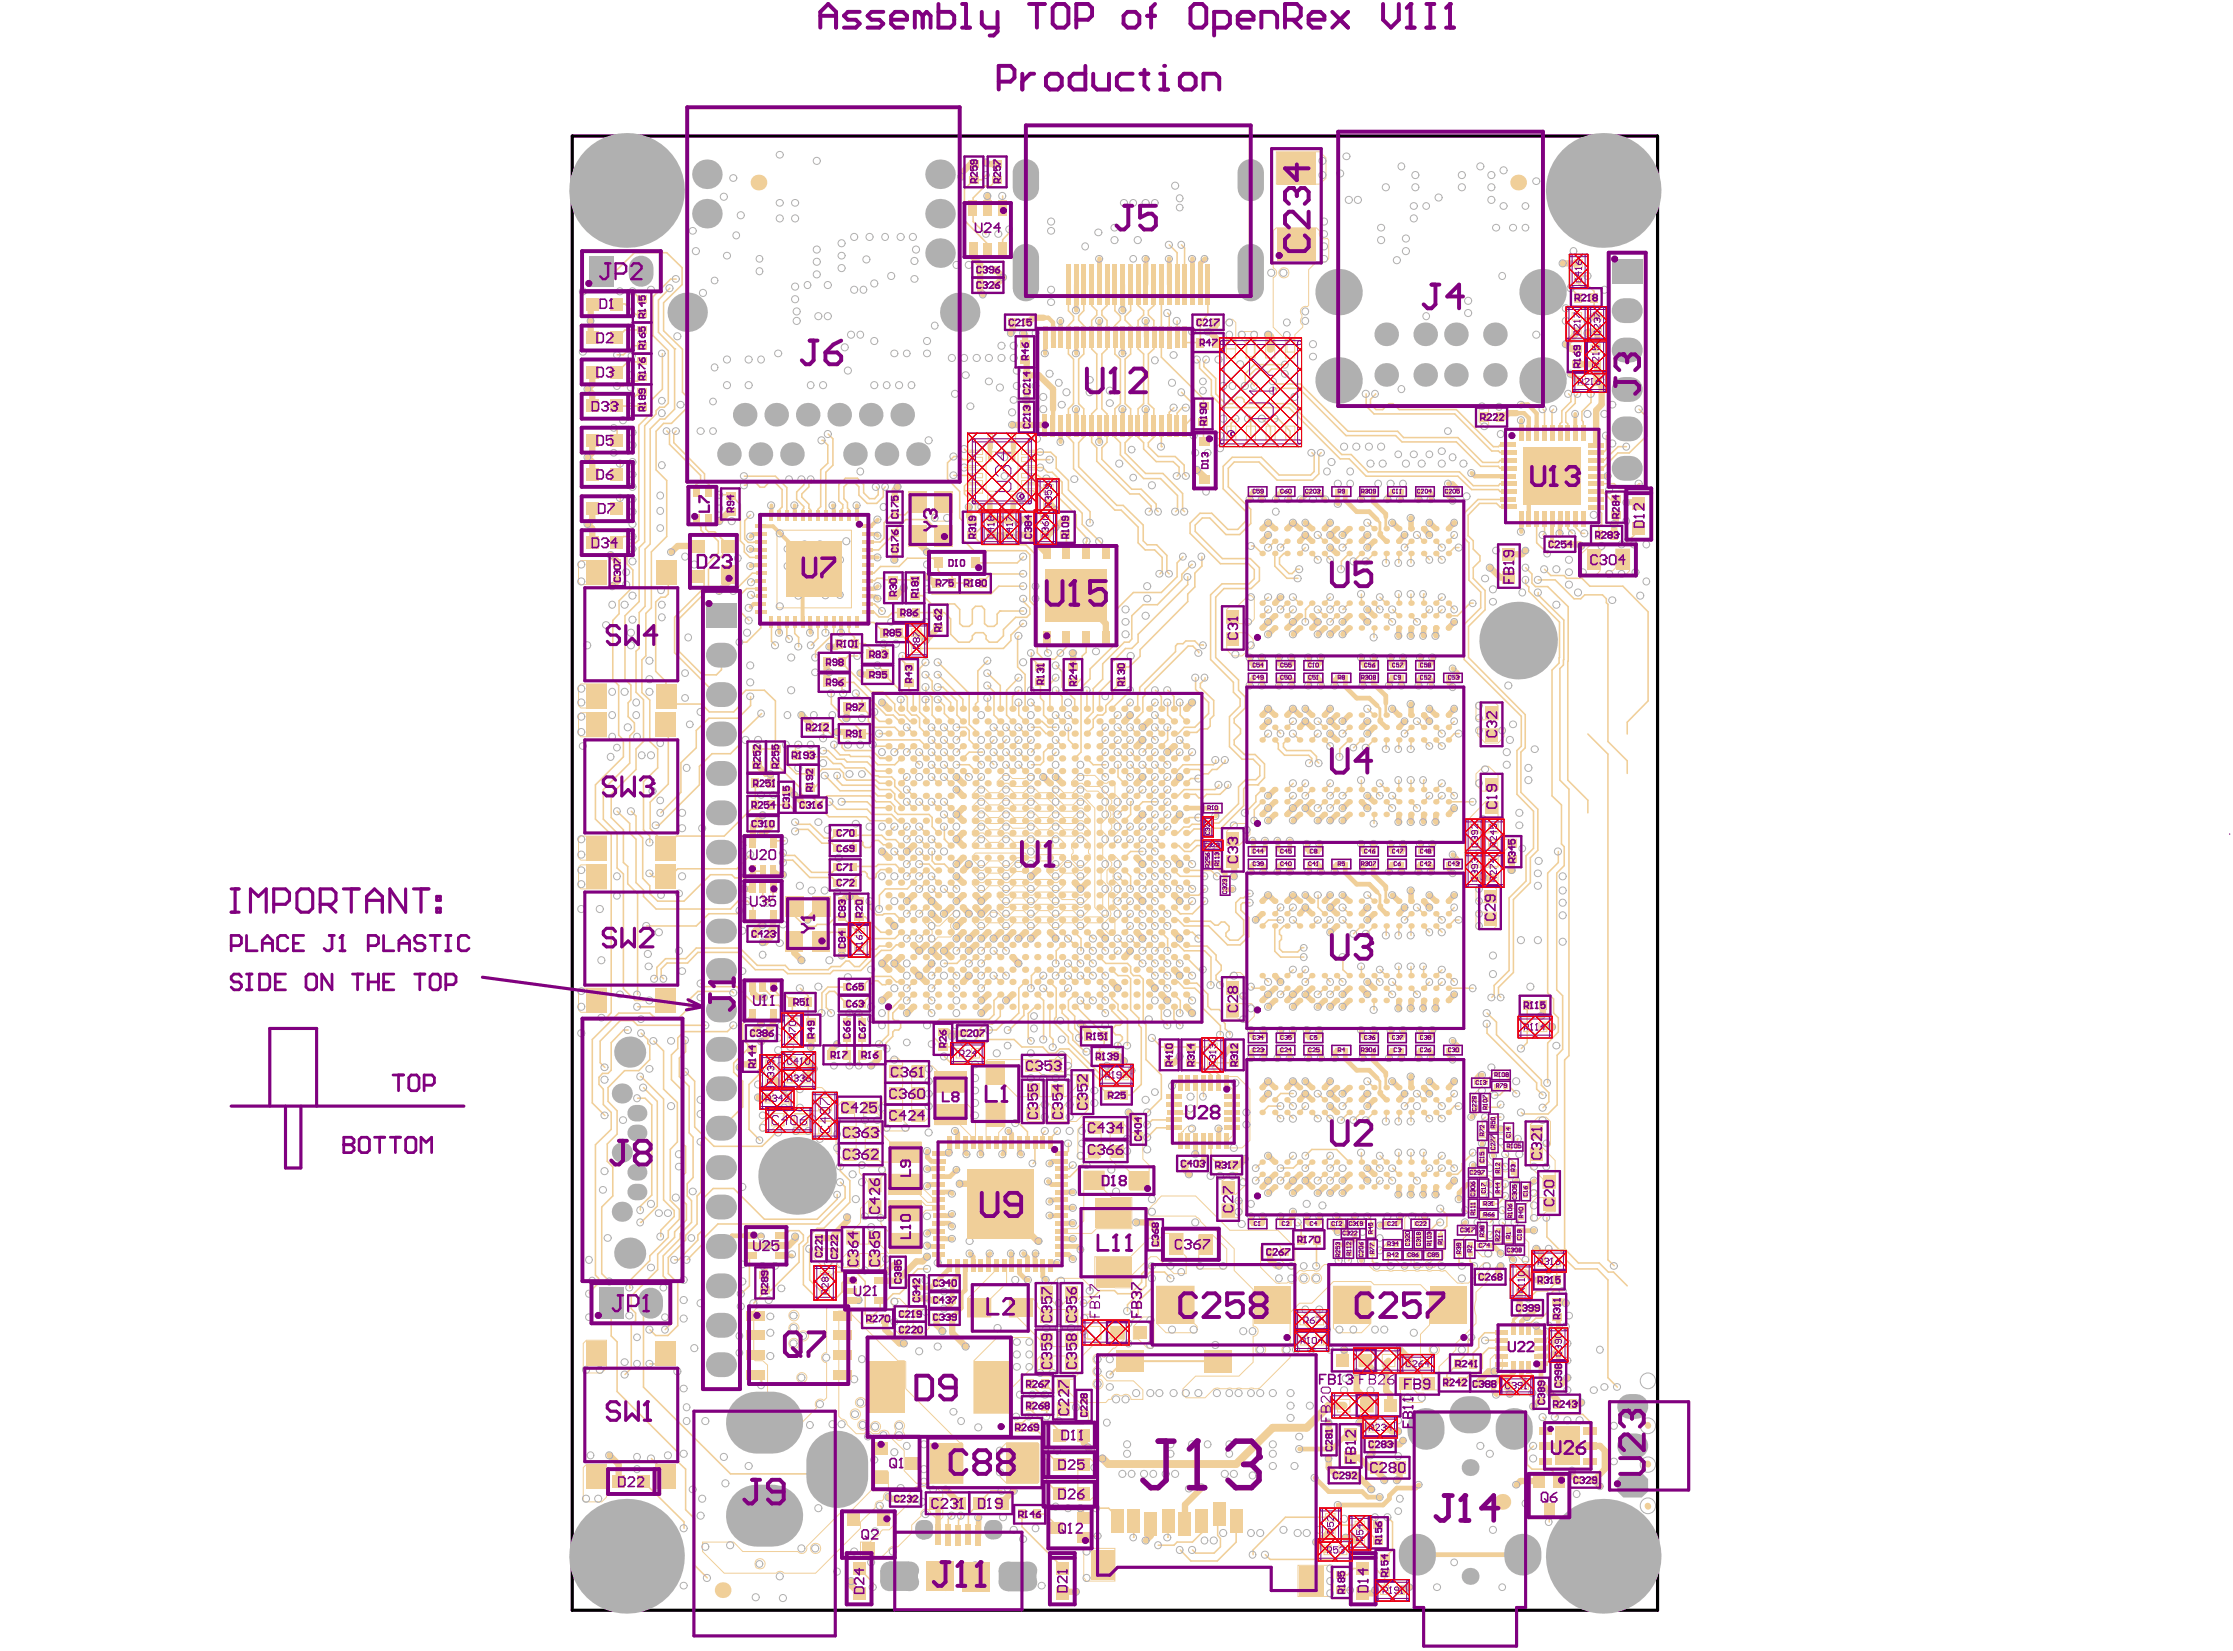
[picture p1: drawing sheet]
<svg xmlns="http://www.w3.org/2000/svg" width="240mm" height="177mm" viewBox="0 0 240 177" stroke-linecap="round" stroke-linejoin="round" font-family="sans-serif">
<path d="M61.4 14.6h116.4v158.1h-116.4z" fill="none" stroke="#000" stroke-width=".34"/>
<g fill="none" stroke="#f00" stroke-width=".11">
<path d="M130.8 36.2h8.8v11.7h-8.8zM130.8 39.5l8.5 8.4M130.8 37.3l8.8 8.8M131.9 36.2l7.7 7.8M132.3 36.2l-1.5 1.5M134 36.2l5.6 5.7M134.4 36.2l-3.6 3.6M136.1 36.2l3.5 3.6M136.5 36.2l-5.7 5.7M138.2 36.2l1.4 1.5M138.6 36.2l-7.8 7.8M139.6 39.5l-8.4 8.4"/>
<path d="M139.6 37.3l-8.8 8.8M168 34.5l2.1 2.1M168.3 27.3h2v3.6h-2zM168.3 28.8l2 2M168.6 32.9l1.7 1.8M168.7 40l2.1 2.1M168.9 27.3l1.4 1.4M169.8 32.9l-1.8 1.8M169.8 27.3l-1.5 1.4M170 38l2.1 2.1M170.3 32.9v3.7M170.3 28.8l-2 2"/>
<path d="M170.4 39.7l-1.7 1.8M170.5 39.7l1.8 1.8M170.5 36.4l1.8 1.8M170.9 32.9l1.4 1.4M171.8 36.4l-1.8 1.8M171.8 32.9l-1.5 1.4M172.3 36.6h-4.3v-3.7h4.3v9.2h-3.6v-2.4h3.6M172.3 36.5l-2-2-2.1 2.1M172.3 40l-2.1 2.1M172.3 36.4h-2.3v3.7h2.3M172.3 38l-2.1 2.1M172.3 34.5l-2 2"/>
<path d="M103.8 46.5v8.4h7.3v-8.4M103.8 46.5h7.3M103.8 52.8l2.1 2.1M103.8 50.7l4.2 4.2M103.8 48.6l6.3 6.3M103.8 46.5l7.3 7.3M104.8 46.5l-1 1M105.3 54.7h4v3.7h-4zM105.3 56.3l2 2 2-2M105.3 58.3l2-2 2 2M105.9 54.7l1.4 1.5 1.4-1.5M105.9 46.5l5.2 5.2"/>
<path d="M106.7 54.7l-1.4 1.5M106.9 46.5l-3.1 3.1M107.3 54.7v3.7M107.9 54.7l1.4 1.5M108 46.5l3.1 3.1M109 46.5l-5.2 5.2M110.1 46.5l1 1M110.9 54.7h2.4v3.7h-2.4zM110.9 56.3l2.1 2.1M111.1 52.8l-2.1 2.1M111.1 50.7l-4.2 4.2M111.1 48.6l-6.3 6.3"/>
<path d="M111.1 46.5l-7.3 7.3M111.3 51.4h2.3v3.7h-2.3zM111.3 52.9l2.1 2.2M111.5 54.7l1.8 1.8M111.9 51.4l1.7 1.8M112.7 54.7l-1.8 1.8M113 51.4l-1.7 1.8M113.3 56.3l-2.1 2.1M113.6 52.9l-2.1 2.2M130.8 45.8l2.1 2.1M130.8 43.7l4.3 4.2M130.8 41.6l6.4 6.3"/>
<path d="M139.6 45.8l-2.1 2.1M139.6 43.7l-4.2 4.2M139.6 41.6l-6.3 6.3M97.2 66.9h2.3v3.6h-2.3zM97.2 68.4l2.1 2.1M97.7 66.9l1.8 1.7M98.9 66.9l-1.7 1.7M99.5 68.4l-2.1 2.1M91 99h2.3v3.7h-2.3zM91.5 99l1.8 1.8M92.8 99l-1.8 1.8M129 87.6h1.2v2.2h-1.2z"/>
<path d="M129 90.1h2.2v1.1h-2.2zM129 87.7l1.2 1.1M129.9 90.1l1.2 1.1M130.2 87.7l-1.2 1.1M130.2 90.1l-1.1 1.1M157.2 87.9h4.1v7.3h-4.1zM157.2 91.5h4.1M157.2 89.4l2 2M157.2 93.1l2 2M157.7 87.9l1.5 1.4M157.7 91.5l1.5 1.4M158.6 87.9l-1.4 1.4"/>
<path d="M158.6 91.5l-1.4 1.4M159 87.9v7.3M159 89.4l2.1 2.1M159 93.1l2.1 2.1M159.2 87.9v7.3M159.2 89.4l-2 2M159.2 93.1l-2 2M159.6 87.9l1.7 1.7M159.6 91.5l1.7 1.8M160.8 87.9l-1.8 1.7M160.8 91.5l-1.8 1.8M161.3 89.4l-2.1 2.1"/>
<path d="M161.3 93.1l-2.1 2.1M81.5 116.8h6v-4h-3.6v4M81.5 114.7l2.1 2.1M81.5 116.9l2.1 2.1M81.7 116.8l2.2-2.1 2.1 2.1M82.1 113.2l1.8 1.7M82.2 119.4l2.1 2.1M83.3 113.2l-1.8 1.7M83.3 116.7l-1.8 1.7M83.4 116.7l1.8 1.7M83.5 118.8l-1.3 1.3M83.7 118.8l2.7 2.7"/>
<path d="M83.9 113.2h-2.4v5.8h3.7v-2.3h-3.7M83.9 108.7h2.3v3.6h-2.3zM83.9 114.5h3.6M83.9 114.8h3.6M83.9 110.2l2.1 2.1M83.9 112.8l2.1 2M84.4 108.7l1.8 1.7M85.2 116.9l-2.1 2.1M85.3 112.8l-1.4 1.4M85.6 114.5l-1.7 1.7M85.6 118.8l-2.7 2.7M85.6 108.7l-1.7 1.7"/>
<path d="M85.8 114.5l1.7 1.7M85.8 118.8l1.4 1.3M86.1 112.8l1.4 1.4M86.2 110.2l-2.1 2.1M87.2 117.2h2.6v5h-2.6zM87.2 117.9l2.6 2.7M87.2 118.5l1.3-1.3 1.3 1.3M87.2 118.8h-5v2.7h5M87.2 119.4l-2.2 2.1M87.4 112.8l-2 2M87.5 114.7l-2.1 2.1M89.8 117.9l-2.6 2.7"/>
<path d="M91 100.6l2.1 2.1M93.3 100.6l-2.1 2.1M102 111.8h3.6v2.4h-3.6zM102 112.1l2.1 2.1M103.8 111.8l-1.8 1.8M103.9 111.8l1.7 1.8M105.6 112.1l-2.1 2.1M117.9 114.2h3.7v2.3h-3.7zM117.9 114.4l2.2 2.1M119.7 114.2l-1.8 1.7M119.8 114.2l1.8 1.7M121.6 114.4l-2.1 2.1"/>
<path d="M128.9 111.3h2.4v3.7h-2.4zM128.9 112.9l2.1 2.1M129.5 111.3l1.8 1.8M130.7 111.3l-1.8 1.8M131.3 112.9l-2.2 2.1M162.9 109h3.6v2.3h-3.6zM162.9 109.2l2.1 2.1M164.6 109l-1.7 1.7M164.8 109l1.7 1.7M166.5 109.2l-2.1 2.1M87.2 120l2.1 2.2M87.3 135.8h2.4v3.6h-2.4z"/>
<path d="M87.3 137.3l2.1 2.1M87.9 135.8l1.8 1.7M89.1 135.8l-1.8 1.7M89.7 137.3l-2.1 2.1M89.8 120l-2.1 2.2M162 137.2l2.1 2.1M162.6 135.6l1.7 1.8M163.8 135.6l-1.8 1.8M164.3 135.6h-2.3v3.7h2.3v-5.2h3.7v2.3h-3.7M164.3 137.2l-2.1 2.1M164.3 134.3l2.1 2.1M166.1 134.1l-1.8 1.8"/>
<path d="M166.2 134.1l1.8 1.8M168 134.3l-2.1 2.1M116.1 141.6h5v2.7h-5zM116.1 142.2l2.1 2.1M117.4 141.6l-1.3 1.3M117.7 141.6l2.6 2.7M119.6 141.6l-2.7 2.7M119.8 141.6l1.3 1.3M121.1 142.2l-2.1 2.1M138.9 140.5h3.6v4.4h-3.6zM138.9 142.6h3.6M138.9 142.8l2.1 2.1"/>
<path d="M138.9 142.8h3.6M138.9 140.7l2.1 2.1M140.7 142.6l-1.8 1.8M140.7 140.5l-1.8 1.7M140.8 142.6l1.7 1.8M140.8 140.5l1.7 1.7M142.5 142.8l-2.1 2.1M142.5 140.7l-2.1 2.1M142.9 149.4h5v2.7h-5zM142.9 150l2.1 2.1M144.2 149.4l-1.3 1.3M144.4 149.4l2.7 2.7"/>
<path d="M145.2 145.2l2.1 2.1M146.2 151.9h3.7v2.3h-3.7zM146.2 152.1l2.1 2.1M146.3 149.4l-2.7 2.7M146.5 144.6l-1.3 1.3M146.5 149.4l1.4 1.3M146.8 144.6l2.6 2.7M147.9 150l-2.2 2.1M148 151.9l-1.8 1.8M148.1 151.9l1.8 1.8M148.7 144.6l-2.7 2.7M148.9 144.6l1.3 1.3"/>
<path d="M149.9 152.1l-2.1 2.1M150.2 145.3h3.7v2h-8.7v-2.7h5v2.7M150.2 145.2l-2.1 2.1M150.3 145.3l2 2M151.6 145.3l-1.4 1.4M152.4 145.3l1.5 1.4M153.7 145.3l-2 2M160.9 147.6h3.6v2h-3.6zM161 147.6l2 2M162.3 147.6l-1.4 1.4M163.1 147.6l1.4 1.4M164.4 147.6l-2 2"/>
<path d="M166.2 142.5h2v3.6h-2zM166.2 144l2 2M166.7 142.5l1.5 1.4M167.6 142.5l-1.4 1.4M168.2 144l-2 2M141.4 165.1h3.7v2.3h-3.7zM141.4 165.3l2.1 2.1M141.6 161.8h2.3v3.6h-2.3zM141.6 163.3l2.1 2.1M142.1 161.8l1.8 1.7M143.2 165.1l-1.8 1.7M143.3 165.1l1.8 1.7"/>
<path d="M143.3 161.8l-1.7 1.7M143.9 163.3l-2.1 2.1M144.7 162.6h2.4v3.7h-2.4zM144.7 164.1l2.1 2.2M145.1 165.3l-2.1 2.1M145.3 162.6l1.8 1.8M146.5 162.6l-1.8 1.8M147.1 164.1l-2.2 2.2M147.6 169.4h3.6v2.4h-3.6zM147.6 169.6l2.1 2.2M149.3 169.4l-1.7 1.8M149.4 169.4l1.8 1.8"/>
<path d="M151.2 169.6l-2.1 2.2"/>
</g>
<g fill="none" stroke="#f0cf99" stroke-width=".11">
<path d="M136.9 16.3h4.7l.6 .6v2.2l-.6 .7h-4.7zM131.8 34.3h.4l.4 .3v2.8h-1l-.3-.3v-2.3zM133.1 35.6h1.6l.2 .1v.5l-.4 .4v1.6h-.8v-1.3l-.8-.8v-.4zM136.6 24.7l.3-.3h4.3l.4 .4a.53 .53 0 0 0 .1 .7 .53 .53 0 0 0 .7 0l.1 .3v1.9l-.3 .4h-1l-.8 .8v3.8l-.1 .2a.56 .56 0 0 0-.7 .2 .56 .56 0 0 0 .1 .7v.2a.49 .49 0 0 0 0 .8v.3l-.8 .8v1.9h-.8v-1.2l-1.5-1.5v-5.3a.53 .53 0 0 0 .4-.5 .53 .53 0 0 0-.4-.5zM83.3 56.9h8v8.3h-8zM100.3 52.7h1.8v3l-.1 .2h-1.7l-.3-.3v-.4l.3-.3zM158.7 43.6h.6l.4 .3v1.9l-.2 .1h-.2l-.6-.7zM169.7 59.4l1.1-1.2h1.2l.1 .2v.3l-.5 .5v2l-.4 .5h-1.4l-.1-.1zM173.3 58.9h1.5v2.3l-.6 .7h-1.7l-.2-.2v-.3l.2-.2h.5l.3-.3zM62.3 73.4h2.8v2.5h-2.8l-.2-.2v-2.1zM62.3 76.4h2.8v2.6h-2.8l-.2-.2v-2.1zM62.3 60.1h2.8v2.6h-2.8l-.2-.2v-2.1z"/>
<path d="M131.6 67.9h2.1l.7 .6v.7l-1.2 1.2h-1l-.6-.7zM131.9 65h.8l1.2-1.1h.4l.2 .3v2.2l-.4 .5h-2.5v-1.5zM158.5 75.4h1.9l.3 .3v1.5h-2.2l-.2-.2v-1.5zM158.5 78.2h2.8v.8l-.6 .7h-1.4l-.8-.8zM62.3 89.7h2.8v2.6h-2.8l-.2-.3v-2.1zM62.3 92.8h2.8v2.5h-2.8l-.2-.2v-2.1zM99.1 98.4h.4l1 .9h.3l1.7-1.6h.3l.2 .1v.4l-1 1v.3l.3 .3v.4l-.3 .3h-1.4l-.4 .5h-.4l-.1-.2v-.3l.3-.3v-.4l-1-1v-.3zM104.5 93h.3l.3 .4h.4l.3-.4h1.7l.3 .4h.3l.8-.9h.7l.7 .7v.3l-.2 .2h-.3l-.2-.2h-.7l-.6 .7h-.7l-.5-.5h-1l-.5 .5h-.6l-.7-.7v-.3zM104.5 98.4h.3l.3 .3h.4l.8-.9h.7l.8 .9h.3l.3-.3h1.7l.4 .3h.3l.3-.3h1.7l.3 .3h.3l.4-.3h1.7l.3 .3h.3l.3-.3h1.7l.2 .1v.3l-.2 .2h-1.3l-.5 .5h-.7l-.5-.5h-1l-.5 .5h-.6l-.5-.5h-1.1l-.5 .5h-.6l-.5-.5h-1l-.5 .5h-.7l-.5-.5h-1l-.5 .5h-.6l-.7-.7v-.3zM104.5 94.3h.3l.3 .4h.4l.3-.4h1.6l.4 .4h.3l.4-.4h1.6l.4 .4h.3l.3-.4h1.7l.3 .4h.3l.4-.4h.3l.2 .2v.3l-.7 .7h-.6l-.5-.5h-1.1l-.5 .5h-.6l-.5-.5h-1l-.5 .5h-.7l-.5-.5h-1l-.5 .5h-.6l-.7-.7v-.3zM104.6 91.5h5.4l.5 .5h.3l.3-.3h3l.2 .1v.4l-.7 .7h-.6l-.5-.6h-1.1l-.5 .6h-.6l-.8-.9h-.4l-.8 .9h-.7l-.5-.6h-1l-.5 .6h-.6l-.7-.7v-.4zM105 89.9h.6l.5 .5h1l.5-.5h.7l.5 .5h1l.5-.5h.6l.5 .5h1.1l.5-.5h.6l.7 .6v.3l-.2 .2h-3l-.3-.3h-.3l-.4 .3h-5.6l-.2-.2v-.3z"/>
<path d="M105 87.2h.6l.5 .5h1l.5-.5h.7l.5 .5h1l.5-.5h.6l.5 .5h1.1l.5-.5h.6l.5 .5h1l.5-.5h.7l.6 .7v.3l-.1 .1h-.4l-.3-.3h-.3l-.3 .3h-1.7l-.4-.3h-.3l-.3 .3h-1.7l-.3-.3h-.3l-.4 .3h-1.7l-.3-.3h-.3l-.3 .3h-1.7l-.3-.3h-.4l-.3 .3h-.3l-.2-.1v-.3zM105 85.8h.6l.5 .5h1l.5-.5h.7l.5 .5h1l.5-.5h.6l.5 .5h1.4l.2 .3v.3l-.2 .1h-1.7l-.3-.3h-.3l-.4 .3h-1.6l-.4-.3h-.3l-.4 .3h-1.6l-.3-.3h-.4l-.3 .3h-.3l-.2-.1v-.4zM105 88.5h.6l.5 .5h1l.5-.5h.7l.3 .3h1.4l.3-.3h.6l.5 .5h1.1l.5-.5h.6l.5 .5h1l.5-.5h.7l.6 .7v.3l-.1 .2h-.3l-.4-.4h-.3l-.4 .4h-1.6l-.4-.4h-.3l-.3 .4h-1.7l-.3-.4h-.3l-.4 .4h-1.7l-.3-.4h-.3l-.3 .4h-1.7l-.3-.4h-.4l-.3 .4h-.3l-.2-.2v-.3zM105 84.5h.6l.5 .5h1l.5-.5h.7l.5 .5h1l.5-.5h.6l.5 .5h1.4l.2 .2v.3l-.2 .2h-1.7l-.3-.3h-.3l-.4 .3h-1.7l-.3-.3h-.3l-.3 .3h-1.7l-.3-.3h-.4l-.3 .3h-.3l-.2-.2v-.3zM107.1 97h.4l.3 .3h.3l.3-.3h1.7l.4 .3h.3l.3-.3h1.7l.3 .3h.3l.4-.3h1.6l.4 .3h.3l.4-.3h.3l.1 .2v.3l-.6 .7h-.7l-.5-.5h-1l-.5 .5h-.6l-.5-.5h-1.1l-.5 .5h-.6l-.5-.5h-1l-.5 .5h-.7l-.6-.7v-.3zM107.1 95.7h.4l.3 .3h.3l.3-.3h1.7l.4 .3h.3l.3-.3h1.7l.8 .8v.2l-.1 .1h-.6l-.4-.5h-1.1l-.4 .5h-.7l-.5-.5h-1l-.5 .5h-.7l-.6-.6v-.3zM107.6 83.2h.7l.3 .3h1.4l.3-.3h.6v.4l-.8 .8h-1.7l-.3-.4h-.3l-.3 .4h-.4l-.1-.2v-.4zM112.5 93h.3l.3 .4h.3l.9-.9h.6l.9 .9h.3l.3-.4h.4l.1 .2v.3l-.6 .7h-.7l-.5-.5h-1l-.5 .5h-.6l-.7-.7v-.3zM112.5 85h.3l1.3 1.3h1l.5-.5h.7l.6 .7v.4l-.1 .1h-.4l-.3-.3h-.3l-.3 .3h-1.7l-1.5-1.5v-.3zM113 84.5h.6l.5 .5h1l.5-.5h.7l.3 .4h1.2l.9 .9v.5l-.1 .2v.4l.1 .1v.7l-.6 .6v.7l.6 .7v.7l-.4 .4v1l.4 .5v.7l-.6 .7v.6l.6 .7v.7l-.4 .5v1l.4 .4v.6h-.4l-.9-.9v-10.6l-1.3-1.3h-.3l-.3 .3h-1.7l-.8-.9zM113.8 95.7h1.7l.3 .3h.3l.3-.3h.4l.1 .2v.3l-.6 .6h-.7l-.3-.3h-1.4l-.3-.3v-.3zM115.6 89.9h.7l.5 .5a.55 .55 0 0 1 0 .8v.3l.1 .2v.5l-.6 .7h-.7l-.7-.7v-.5l.2-.2v-.3l-.2-.2v-.5z"/>
<path d="M115.6 83.2h1.8l.7 .6h.2l.2 .2h.2l.2-.2h.5l.2 .2v1.2l.5 .5v.6l-.7 .7v.4v.3l.7 .6v.7l-.7 .7h-.3l-.2-.2v-.3l.4-.4v-.3l-.4-.3v-.3a.68 .68 0 0 0 0-1.1l.1-.3 .3-.3v-.4l-1.4-1.4h-1.4l-.4-.4h-.3l-.4 .4h-.3l-.2-.2v-.4zM119.1 91.7h.3l.7 .6v.7l-.7 .7v.3v.3l.7 .7v.7l-.7 .6v.7l.7 .7v.7l-.5 .4v1.4l-.2 .1h-.3l-.8-.8v-.3l.8-.8 .1-.4-.1-.3-.2-.2v-1.6l.4-.4v-.3l-.6-.5v-1.3l.6-.5v-.4l-.4-.3v-.4zM132.4 88.3h1.2l.5 .5v.7l-1.2 1.2h-1.3v-1.5zM157.7 90h5v.8h-.9l-1.1 1.2v1h-3zM158.3 83l.9-.8h.5l1 1v1.5l-.2 .2h-1.5l-.7-.7zM158.3 97.8h2.2v1.5l-.3 .4h-1.7l-.2-.2zM158.7 95h1.5l.3 .3v1.5h-1.8l-.4-.3v-1.2zM159.3 86h1.4v3.3h-3v-1.6zM62.3 106h2.8v2.6h-2.8l-.2-.3v-2zM82.5 113.3h2.8v2.9h-.9l-.2-.2v-.4l-1-1h-1v-.9zM84 116.5h.4l.3 .3v2.2l-.7 .7v1l-.1 .1h-.7l-.5 .5h-1l-.2-.2v-.5l.5-.4 .3-.2 .1-.2 1.5-1.5v-1.6zM85.2 119.6l.1-.1h1.9l.8 .8h1.2v1.3h-4z"/>
<path d="M85.7 116.7h2.5l1 .9v1.6h-3.4l-.3-.4v-2zM90.3 118.1h1.4v1.9l.1 .1v4.4h-1.3l-.8-.9v-4.8zM92.6 118.1h1.6v1.4l.3 .3v1.7l1 1h3.3v2.2h-4.3l-.2-.2h-1.3l-.2-.2v-3.8l-.2-.2zM95.6 113.5h.7l.5 .5v6.1l.7 .7v.3l-.2 .2h-2.3l-.2-.2v-1.6l-.3-.3v-.7l.3-.4v-3.8zM97.8 114.3h2.2l.6 .7h3v2.2h-3.3l-.6 .6v2l-.6 .5h-1.3zM100.3 118.5h3.5l.3 .3v1.2l.5 .5v2.1h-.5v-.8l-1.1-1.2h-2.7zM105.8 118.3h2v2.5l-.7 .7v1h-1.3zM105.9 113.7h5.5v1.3l.4 .3h5v1.2h-1.3l-1.1 1.1h-5.3l-1.3-1.3h-2v-2.5zM110.1 118.8h1.2l.5-.5h.7l.5 .5h.9l1.2-1.2h1.7v1.4l-1.3 1.3h-5.2l-.2-.2zM112.6 113.7h.5l.7-.7h.5l.6 .7v.6l-.6 .7h-1.7zM126.3 116.2h2.1v2.4l-.8 .9h-1.7v-3zM131.6 115.5h1.1l1.4 1.3v5.5l-.9 .8h-1.4l-.4-.3v-.2l.8-.8v-4.9l-.8-.9v-.4z"/>
<path d="M131.6 107.7h2.7l.2 .3v1l-.6 .6h-.7l-.5-.4h-1.1zM132.2 104.3h.9l.6 .7v2h-.5l-.3-.3h-1.3v-1.7zM159 115.9l.5-.1 .9-.8h.5v1.8h-.7l-.5 .5v.8h-1.8v-.5l1.1-1.1zM87.4 134h2.6v.8l-1 1h-.8l-.9-.8v-.8zM90.8 134.5h4l.3 .3v.5l-1.1 1.1h-1.5l-.5-.5h-1.8l-.4-.3v-.1zM92.3 124.7h.3l.5 .5h1.7l.2 .1v.5l-.5 .5v1.5h-1.4v-1l-.2-.4-.3-.1-.4-.5v-1zM93.1 128.8h1.4v2.5l1 1h3.3v2.2h-3.5l-1-1.1h-3.5v-1.4h.7l.8-.9v-1.5zM95.3 126h3.7v1.5l1 1h.6v.5h-1.1l-.9-.9h-3.3zM95.3 128.8h3.5l.5 .5h1.4l.1 .1v.4h-1.5l-.5 .5v.7h-3.5zM95.8 139.3h.7l.8 .8v3h-.8l-.7-.6v-2.5l-.2-.2v-.4zM106.6 135.6h1.4v2l-1.7 1.7v2h-2.5v-2l2.8-2.9zM108.3 139.3h2.5l.5 .5v.3l.3 .4h4v3.9h-4v-.6l-2.5-2.5h-.8z"/>
<path d="M111.6 138h1l.8-.9h2.7l1.2 1.2v.3l-.5 .5h-.8l-.4 .3h-1.2l-.6 .7h-.4l-.6-.7h-1.2zM116.3 125.6h2.2v2.1l.8 .8h2.1v3.3h-3.8l-.5 .5h-3.2v-.5h1.6l.8-.8zM116.4 120.3h1.7v3.7l-.3 .3h-2l-.2-.2v-3zM117.4 134.8h3.9l2-2h1.1l.5-.5h2v2.2l.3 .3v1.8h-1.3l-1.8-1.8h-.7l-2 2v1.3h-4zM119.1 120.3h1.2l1.1 1.2h1.2v2.8l.7 .7v2.7h-2.1l-.1-.2v-1.9l-.7-.6h-.6l-.7-.7zM124.1 138h4v3.9l.3 .4v.5l-.1 .2h-3.2l-1-1.1zM124.6 128.3h3.7l3.6 3.7h5.2l1.8 1.8v2.1l-.2 .2h-.3l-1-1v-1.3l-.3-.4h-1.5l-.4 .4v2.1l1.7 1.7h1.2l.1-.1a.54 .54 0 0 0 .7 0 .54 .54 0 0 0 0-.8l.5-.4 .5 .1 .2-.1h.9a.47 .47 0 0 0 .7-.4l.4-.3h1.2a.51 .51 0 0 0 .7 0h.3a.57 .57 0 0 0 .7 0h.7a.51 .51 0 0 0 .7 0h.3l.7 .7 .3 .1 .2-.1h1.1l.2 .1 .2-.1h1.1l.2 .1 .2-.1h.9l.2 .1 .2-.1h.9l.2 .1 .3-.1h.9l.2 .1 .3-.1 1.3 1.3 .6 .1 .6-.1 1.2-1.2v-.5l.5-.4h.5l.2 .1v.5l-.4 .3v1.1l-1.2 1.1v.8a2.09 2.09 0 0 0 0 1.7v.8l-2.1 2.2v.7l-1.8 1.8v2.5h-1.9v-1.7l-.1-.1v-4.2l.9-1v-3.3l-.9-1h-5l-.3-.3h-4.1l-2.3 2.3h-1.3l-1 1v3.3l-.2 .2a.53 .53 0 0 0-.7 .5 .53 .53 0 0 0 .7 .5l.2 .1v.2l-3.4 3.4h-.5l-.2-.1-.3 .1h-.9l-.2-.1-.2 .1h-.6l-.2-.1-.2 .1h-.9l-.2-.1-.4 .1-.9 .9h-2.1l-.3-.3v-.6l1.4-1.4h4.6l1.5-1.5v-2.8a.55 .55 0 0 0 .6-.5 .55 .55 0 0 0-.6-.6v-3.9l-2-2v-2.3l-2.2-2.2h-.6l-.8-.8-.2-.3-.3-.3h-4.9l-.3-.3v-.3l.9-.8zM127.4 120.8h.5l.2 .2v.1l-.5 .5v.9h-1.2v-.7l.4-.4h.1v-.1zM128.6 132.5h1.5l1.5 1.5v1.9l-.2 .2h-2.8l-.2-.2v-.1l.2-.2zM131.1 129.1h1.1l.4-.3h.6v1.3l-.5 .5h-1.6zM131.9 125.8h.8l1 1v.2l-1.1 1.1h-1.5v-1.5zM143 138h4.1v3.9l-1.1 1.1h-2.5l-.5-.5z"/>
<path d="M145.7 131h.5l.3 .3v.5l.2 .2h.7v1.8h-1.7v-.5l.2-.2v-1.3l-.2-.2zM149.5 133.1h5.4v1.9l-.6 .4-.4 .5h-.7v-.3l.7-.6v-.7l-.6-.5h-1.4l-.5 .5v1.2l-.5 .4h-.4l-1-.9zM151.2 130.1h.7l.3 .3v1.4l.3 .3v.7h-1.8v-2.1zM151.7 134.3h1.8v.6l-.5 .5-.5 .5h-.8zM157.5 131.6h.5l.7 .7h.5a.66 .66 0 0 1 .1 .7l-.3 .3v.7l.2 .1h.7l.1 .2v.3l-.1 .2h-.9l-1-1h-1.8v-.7h.5l.8-.8zM157.7 127.7h2l.5 .4v.2l-.2 .2h-.1l-.4 .3v1.8h-.7v-.6l-.5-.5h-.6zM158.7 124.3h.6l.9 .9v.1l.2 .2h.6a.63 .63 0 0 0 1 0h.7v.6a.55 .55 0 0 0-.5 .4h-.4a.58 .58 0 0 0-.8 .4v.4h-.6v-.6l-.5-.6h-1.2zM158.7 121.5h.6l.6-.5v-.4h.6v.3a.52 .52 0 0 0 .1 .7 .52 .52 0 0 0 .6 0h1v1.7h-.9l-.8-.8h-.6l-.6-.5h-.6zM160.4 132.6h3l.6 .7v2h-.6l-.7-.7v-.8l-.5-.5h-1.7l-.1-.1zM162.2 127.9h1.8l.3-.2h.4l.1 .1v.1l-1.3 1.4v.7h-.6l-.4-.4h-.8v-.6l.5-.5zM164.2 120.6l.8-.8h.9l.4 .5v2.5l-.1 .2h-.3l-.9-.8h-.8zM164.2 123.1h1.3l1.3 1.4v3h-1.3v-1l-1.3-1.3z"/>
<path d="M164.8 128.5h2v1.5h-.9l-1.1 1h-.5v-2zM62.9 157.1h2.2v3.5l-.6 .5h-1.8l-.1-.2v-3.5zM62.9 143.8h2.2v3l-.6 .5h-1.8v-.2l-.1-.2v-2.8zM81.4 140.1h7.3v5a.55 .55 0 0 0-.6 .5 .55 .55 0 0 0 .6 .6v3.7l-.3 .3a.54 .54 0 0 0-.8 0 .54 .54 0 0 0 0 .8l-3.6 3.6h-4.3l-1.3-1.3v-2l1.6-1.7h2.3v-3.2l-.5-.4h-.8l-.1-.2v-5.2zM90 140.6h1l5.3 5.4h.7l.2 .1v2.9l5.8 5.8h.2l.1 .1v4.2h-5l-1.3-1.3v-2.2l-1.7-1.6a.54 .54 0 0 0-.4-.6 .54 .54 0 0 0-.6 .4h-.7a.53 .53 0 0 0-.9 0h-.9l-.9-1a.58 .58 0 0 0-.6-.6l-.3-.3zM96.1 152.6a.55 .55 0 0 1 .8 0 .55 .55 0 0 1 0 .8v.1a.57 .57 0 0 1-.1 .9 .57 .57 0 0 1-.8-.2l-.1-.2 .2-.5v-.2a.57 .57 0 0 1 0-.7zM98 140.5h1.5l.2 .1v1.9l-.7 .6h-1zM107 143.5h3.5l.3 .3v2.8l-2.2 2.2v2.8h-4.1v-5.6zM108 154.8h3.3l.1 .1v4l-.1 .2h-3.3l-.7-.7v-3zM111.6 145.5h4v1.4l-.7 .7h-3.5l-.1-.2v-1.6zM113.4 150.4h1.7l.9 .9h.6l.2 .1v.9l-.5 .5h-2.9zM115.6 156.4h1.3l.9 .8v2.9l-.9 .8h-1.3z"/>
<path d="M116.3 141h.6l1.2 1.1v1.5h-1.5l-.6-.6v-1.7zM119.1 142.3h1.3l.2 .1v1.2l-1 1h-.2l-.9 1-.2-.1a.57 .57 0 0 0-1 0 .57 .57 0 0 0 .5 .9v.1a.56 .56 0 0 0-.5 .8 .56 .56 0 0 0 .9 .2l.5 .6h2.9l1 1v1h-1.3a.59 .59 0 0 0-.4-.5 .59 .59 0 0 0-.6 .1h-.2a.54 .54 0 0 0-.6-.1 .54 .54 0 0 0-.3 .5h-.3l-.3 .3h-2.8l-1-1h-1.4v-1.5h1.7l1-1v-1.4l1.3-1.4h1.1l.6-.6zM122.6 141.3h1l.2 .1v3l-.2 .2h-.5l-1-1h-.5v-1.3zM150.2 147.8h1.5v1.3l.3 .3h.7l.2 .2v.5l-.4 .3h-1.5l-.8-.8zM160.4 145.3h.8v1.5l-.7 .6h-.3l-.3-.3v-1.3zM75.4 165.4h3.3l1 1h5.9a.54 .54 0 0 0 .7 .2 .54 .54 0 0 0 .2-.7l3.9-3.9h.9l2.4-2.3v-1.9h1.5l.1 .1v2.1a.58 .58 0 0 0-.5 .8l-.2 .2a.51 .51 0 0 0-.6 .1 .51 .51 0 0 0-.1 .6l-1.6 1.6v.6l-4.8 4.9h-3.4a.53 .53 0 0 0-.8 0h-5.6l-2.3-2.4zM92.3 165.4h1l.7-.6a.6 .6 0 0 0 .5-.5l.2-.2h.7l.7-.8v-.7l1.4-1.3v-1l.8-.9h2l.8 .9v2.4l-.3 .4h-.2l-.8-.8a.54 .54 0 0 0-.7-.4 .54 .54 0 0 0-.3 .7l-1 1v.8l-1.5 1.5h-.2a.54 .54 0 0 0-.8 .4l-.8 .8h-.8l-.2-.1-.2 .1h-1zM116.4 166.1h3.2v3.5h-3.2v-.2l-.1-.1v-3zM139.2 167.9h3.7l.1 .2v3l-.1 .1h-3.7z"/>
<circle cx="137.7" cy="29.3" r=".56"/>
<circle cx="139.9" cy="137.1" r=".56"/>
<circle cx="141.2" cy="137.1" r=".55"/>
<circle cx="85.2" cy="142.4" r=".55"/>
<circle cx="85.2" cy="141.1" r=".56"/>
<circle cx="85.2" cy="144.1" r=".56"/>
<circle cx="86" cy="147.8" r=".55"/>
<circle cx="86.2" cy="143.3" r=".55"/>
<circle cx="91.8" cy="151.7" r=".56"/>
<circle cx="92.3" cy="150.4" r=".56"/>
<circle cx="92.6" cy="152.9" r=".56"/>
<circle cx="93.9" cy="153" r=".55"/>
<circle cx="117.8" cy="148.5" r=".55"/>
<circle cx="135.2" cy="144.8" r=".55"/>
<circle cx="153.8" cy="144.8" r=".55"/>
<circle cx="81.5" cy="167.7" r=".56"/>
<circle cx="87.5" cy="166.1" r=".56"/>
</g>
<g fill="none" stroke="#f0cf99" stroke-width=".17">
<path d="M66.2 38.1h.7M66.2 32.6h.8l1.2 1.1h.7M67.9 37.1h1M67.9 31.3l.8 .8h.2M68.9 38.8h-1.6l-1.1 1.1M68.9 35.4h-1.9l-.8 .8M70 36l1.7 1.6M73.2 28.7v1.8M65.9 45.9l.3 .3v1M66.2 41.4h.7M66.2 43.6h2.5l.2 .1M66.5 49.7v.9l-.3 .3"/>
<path d="M66.5 53.4v.8l-.3 .3M66.9 57.5h1M68.2 58.2h-.6l-.3 .4v1.9l.6 .6M68.9 42.1h-.3l-.9 .8M68.9 40.4l-.5 .5h-1M69.7 58.4l-.5 .5M71.1 41.7l-1.2 1.2v1.4M71.3 44.9h-.5l-1.1 1.1M71.5 46.2l.3 .3v1.2M71.7 43.3l-.4 .4h-.5l-.4 .4v.3M72 45.4h-.8l-.8 .9M72.3 46.5v1"/>
<path d="M73.2 42.1l.5 .4v1.3M74.7 55.8v.3l.5 .4v.4M75.2 51.5l-.5 .5v.7M75.7 56.4v.3M76 57h.7M76 52v.7M77.2 53.1h1l.2 .1h.1M78.2 58.6l-.7 .6v.3l-1.5 1.6M79.8 58.4v.8l.6 .6h1.2M79.8 52.1h.2l.5-.5h.4l.6 .7h.5M80.5 55.2l-.6 .7v1.9M82.6 51.6h.4l.9 .9v1.9"/>
<path d="M85.5 52.8v.8M66.4 78.9l.5 .5v1.8M67 72.9l.7 .6M67.4 75.4v1.5l.7 .6M67.9 63l-1.5 1.4M68.6 69.6l-.4 .3M69.7 79.5l.8 .8M69.9 65.2l-.6 .6M70.3 72l1.1 1.1v1.6M71.4 77.7l.3 .3M71.7 61.7v2l-.3 .4h-.5l-.6 .5M74.9 61.9l.6 .6v.5"/>
<path d="M75.5 60.9v.3M76.1 76.4h2.6M76.8 74.5h.6M77.4 71.8l-.6 .6M78.7 63.4h.1M79.3 68.9h.8M79.4 78.8v1M79.5 65.7l.8 .9M80.6 63.8l.2 .2h.8M81.6 65.6v1.8M81.6 62.3h-.8l-.2 .2M81.6 63.1h-1.5l-.6 .6"/>
<path d="M82 74h-2l-.5 .5M82.8 68.8l.4 .4M85.2 66.8v1.2M85.7 79.9l-.4 .3v.8M85.7 68.4v1M66.2 93.1l.7 .6M66.2 87l1.3 1.3M66.9 92.5l.4 .4v1.9M67.5 89.3l.7 .7M67.7 87l.5 .5M68.2 89.2l.7 .7M69.7 89.7v.7"/>
<path d="M69.7 95.9l.8 .8M69.7 93.7l.4 .3h1.7M69.7 88.9l1.7 1.7v.2M75 82.2v2M76 98h3M76.2 93.8h2.3l.3 .4M76.4 80.8h2M80.2 96.7l.6 .6v1M81 86.3h.1M81.8 96.3l.5 .5M81.8 93.4h-1l-.8 .8h-.3M82.7 86.3h2l.8 .9"/>
<path d="M83.2 82h.1M84 91.5l.2 .3h1M84.2 90.2h-1.2l-.1 .1M84.4 81.9l1 1.1M85 92.3h-.8l-.2 .2M85.2 97.2v1M85.3 88.2l.3 .2M85.6 89l-.3 .2M64.3 116.3l.4 .5v1.7M64.4 114l.5 .5M64.5 109.2h.6M65.2 116.7v1.4"/>
<path d="M65.6 119.3v1.8M65.6 114.8l-.4 .3h-.6M66.2 119.2v2.4M66.5 109.5h1.4l.5 .5M66.9 110.5h.5M66.9 106l1.2 1.3M67 114.8h1.5M68.7 115.5h.1M69.2 117.8l.7 .7M69.5 111.5v.4M71.4 102.8l-.9 1v.9l-.3 .3M71.4 107.1l-.8 .9"/>
<path d="M71.6 103.3l-.7 .6v.8l.3 .3M73.4 110.7l-.7 .6M73.5 112.8l-.6 .7v2M74.9 106.3l-1 1v.8M78.5 106.3l.2 .2M78.7 114v1M78.7 110l-.7 .7M79.7 109.8v1.7M79.7 116v2.7M80.3 112.5h.4M81.8 105.8v.1M82.7 106.8h1.6l.7 .7"/>
<path d="M82.9 105.8v.3l.7 .7M83.5 107.8l.4 .4M83.9 110v.1l1.1 1.2M84 104l.5 .4M84.2 103.6l.5 .4M63.9 136.8l.3 .3v.5l-1 1v.2M64.5 136.6l.9 .9M65.1 122.7v1.9M67.5 138.1h.1M67.5 137.4v.7M68.7 131.1h.1M68.7 129.4v.4"/>
<path d="M69.8 139.8v.3M71.1 136.9l.9 .9M71.7 132.7l-2 2v.5M72.9 129.7v1.1M73.3 126.1v2.7M73.3 122.7l.2 .3M73.9 121.5l.5 .5M74.2 131.1l-1.2 1.2M74.4 126.3l-.7 .7v1.3l.5 .5M74.9 133l-2.1 2.1M75.2 127.9l-.4 .4M75.3 133v.5l-1.6 1.6"/>
<path d="M76.5 127.5h2.2M80.4 137.9l-.9 .9M80.6 134.7l-.2 .2M82 138.6h-.2v.2M83.3 121.5h.2M84.7 132h1M85.7 133.5v1.9M86.6 132.8v.4l-.4 .5M86.9 137.3l1.1 1.1h.5M88.5 136.8h.7M67.7 146.8l-.7 .6M67.7 140.4l.5 .4v.8l-.5 .5"/>
<path d="M69.7 146.3h.6M69.9 156.4l1.5 1.6v.4M70.3 143.3h1.3M72.7 156.8l.8 .8M81 147.4l.7 .7v.5M88.7 157.6l-.5 .5M73.4 163.3v.6"/>
</g>
<g fill="none" stroke="#f0cf99" stroke-width=".68">
<path d="M63.4 36.1l.1 .1M63.5 32.6l-.1 .1M63.1 41.7l.4 .5v1.4M63.5 55.7l-.4 .5 .4 .5M63.5 48.5l-.4 .6 .4 .5v1.3M66.2 60.2v.2M66.2 62v.4M78.2 62.4l-1 1M81.7 89.4h.2M81.8 99.2h-.2l-.6 .6v.4M82.9 93.4l.4 .4h.7M84.4 84.7h.3"/>
<path d="M79.7 114.2h1M80.8 106.5l.5 .5h.7M81.4 117.7v.1M81.7 109.8l-.8 .9v.1M81.8 101.1h.3M85.3 132.9l-.7 .7h-.8M66.4 157.1v1.8M66.5 158.9v.2"/>
</g>
<path d="M80.5 58.9l.1 .1h1M81.6 57.3h-.8l-.3 .2M82.9 56.5l.8 .7M81.6 60.6h-1l-.1 .1M83.6 66.8v1.1" fill="none" stroke="#f0cf99" stroke-width=".42"/>
<path d="M83.8 134.7h1.1" fill="none" stroke="#f0cf99" stroke-width=".51"/>
<circle cx="87.8" cy="134.5" r=".34" fill="#f0cf99"/>
<path d="M87.7 131.8h.7" fill="none" stroke="#f0cf99" stroke-width=".17"/>
<circle cx="87.3" cy="114.6" r=".34" fill="#f0cf99"/>
<path d="M86.5 113.8l.8 .8" fill="none" stroke="#f0cf99" stroke-width=".68"/>
<path d="M88.8 99.2h-1.1l-.2 .2h-1.1M86.7 109.3l.3 .3M86.7 106.8v.7M88.8 105.9l-.6 .6v2.2M89 106.3l-.4 .4v1.4l.6 .6M89.1 100l-1 1M89.2 103.7l-.4 .3" fill="none" stroke="#f0cf99" stroke-width=".17"/>
<circle cx="88.1" cy="97.2" r=".34" fill="#f0cf99"/>
<g fill="none" stroke="#f0cf99" stroke-width=".17">
<path d="M86.2 51.7v.3M86.2 54.3v.2M86.8 54.1v.4M87 51.4l-.2 .3v.5M88.2 47.2h.1l.5 .5M88.8 49.7l-.8 .7M87.5 69.9v.6M87.7 68.5l-.7 .7M88.6 66.8v1.1M88.7 78v.3M86.2 85.4h.8l.8 .8v.1M86.7 89l1.5 1.4"/>
<path d="M86.9 82.9l-.2 .1M87 81l.2 .2h1.5M88.2 82.5l-.3 .3v1.2l-.6 .5h-.4M88.3 80.5h.5M88.5 87.2l.4 .4M88.7 85.4l-.9 .9M89.5 106.3l1.3 1.4M90.8 107.7h.1M90.8 113.2l.4 .3v.8M90.8 109.1v.5M90.8 105.8v.1M92.5 113.2h.1"/>
<path d="M92.5 113.2l-.3 .3v.8M92.5 109.1v.5M89.5 136.4h2.3M89.8 128.1v.5M90.2 126.8l.5 .5v1.2M90.2 125.2v.4M91.2 126.6v2.4M91.2 137.4h-.6l-.3 .2v1l.2-.2h.7"/>
</g>
<path d="M86.9 77.5v.5M88.7 72.4v.8M90.9 130.5v.5M91.3 170.1l.9 .8" fill="none" stroke="#f0cf99" stroke-width=".68"/>
<path d="M86.9 66.8v1.1M87.3 60.9v.2" fill="none" stroke="#f0cf99" stroke-width=".42"/>
<circle cx="90.3" cy="102.5" r=".34" fill="#f0cf99"/>
<g fill="none" stroke="#f0cf99" stroke-width=".17">
<path d="M89.5 79.9v.4l.6 .7h1l.1 .1M89.6 79.2h.2l.5 .5v.5l.4 .3M92.5 78.5v.2M89.7 98.4h.6M89.8 81.4h.8M89.8 83.2v.5l.6 .5M90.1 82.5l.4 .4v.4l.3 .4M90.2 81.9l.5 .5M91.5 92.9v.1M91.5 89.3l.3 .3M92.4 93.5l-.9 .9v.3M92.6 90.7v-.3l-.3-.3h-.5l-.3 .3v.6"/>
<path d="M90.2 103.7l.5-.6h.4l.6 .6h.5M90.3 100l1.7 1.6h.5M92 100h.2"/>
</g>
<path d="M90.3 96.7l.5-.5h.9l.5 .5" fill="none" stroke="#f0cf99" stroke-width=".68"/>
<circle cx="90.8" cy="77" r=".34" fill="#f0cf99"/>
<path d="M90 69.1l-.3 .3M90.8 75.9v1.1M94.2 113.2v.5l-.7 .6M95.3 106.7l-.6 .6M95.3 102.7l-.6 .6M94.4 137.4h.1M95.3 160.6l.2 .2" fill="none" stroke="#f0cf99" stroke-width=".68"/>
<g fill="none" stroke="#f0cf99" stroke-width=".17">
<path d="M90 52v1.7l.4 .4v.4M92.1 53.1v-.9l-.3-.4h-.9l-.4 .4v1.3l.4 .4v.6M89.4 66.8v1.2M90 76.4v.7l.6 .6h1M91.1 66.8v1M91.6 73.2h-1.3v1l.2 .2M91.7 68.4v.7M92 70.4h-1l-.7 .7M93.3 105.6v1.2M94.6 105.6h.4M95.1 112.4v.1M95.3 111l-1 1"/>
<path d="M95.8 110.7v.5l-.7 .7M95.1 139.5h-.7v.9l-1.1 1-.5-.4M94.5 155.3l-.7 .7M94.4 161.5l.2 .2v1"/>
</g>
<path d="M90.2 66.8v1.1" fill="none" stroke="#f0cf99" stroke-width=".42"/>
<circle cx="94.7" cy="103.3" r=".34" fill="#f0cf99"/>
<g fill="none" stroke="#f0cf99" stroke-width=".68">
<path d="M94.7 75.4l.6 .6M98.3 67.9h.2M98 96l-.7 .7M98 90.7l-.7 .6M100 96.7l.6 .6M102 97.3l-.7 .7M94.7 103.3l.6 .7M98 104l.6 .7M101.1 110.7h.5l.5 .5 .3-.3M98.3 135.3h.7M96.5 144.1h.5M97.8 156.9v.2"/>
<path d="M100.5 141.3v.8"/>
</g>
<g fill="none" stroke="#f0cf99" stroke-width=".17">
<path d="M93.1 59h1.1M94 52.2l.2 .3v.6l-.4 .4h-.5M95 52.2l-.2 .3v.8l-.8 .7h-1M95.6 55.2l-.8 .9v1.6M97.3 59.9l-.9 .9M92.8 69.1l.5 .5v.6M93.1 65.6h.6l.6 .6h1l.4-.5M93.1 76.5v.9l.7 .6M93.4 78.7l.7 .7M93.4 74.2h1.3M93.7 79.9l.1 .1h1.5M93.7 66.8l1.1 1.1"/>
<path d="M93.8 76.4v.5l.5 .5h1M94.3 78.7h.1M94.3 78.7h1M94.6 65.5h.1M94.8 69.1l.2 .1v1M95 72.2v.3M95.1 76.7h.7M95.8 62.2h-1l-.1-.2h-.6l-.3 .3h-.7M96.5 76.7h.5l.6 .7h.4M96.5 77.4h.2M96.8 70.4v.5M97.3 76.2l.5 .5h.5l.3 .3v1"/>
<path d="M97.5 73.2v.8l.5 .5M98.1 69.6h.2M98.1 63.9h.9M98.6 79.4l.7 .6M98.6 76.4l.7 .6v.4M99.3 73.7v.4M100 74.8h.1M100 79.4l.6 .6M100 76.7l.6 .7M100 73.1v.9l.4 .4h.6M100.6 72.3h.1M100.6 65.7h.1"/>
<path d="M100.6 73.7h.5M101.3 75.7v.8l.7 .7v.2M101.3 79.4l.7 .6M101.3 65.7l.7 .7v1.6M102 75.4v.6M102.7 75.2v1.5M92.9 87.6l.4 .4h2M93 86.8l.5 .6h2.1M93 86l.7 .6 1.6 .1M93.3 96.7v.7l.7 .7h.7l.1-.1M93.4 85.4l.6 .6h1.5M93.6 83.2h.6l.1 .1h1.3"/>
<path d="M93.6 80.5l.8 .8M93.9 84.2l.4 .5h1.2M94 83.7l.3 .3h1M94 82.7h1.3M94.2 85.4h1.1M94.2 92.7l-.2 .2M94.3 96v1.5M94.4 81.3l.9 .1zM94.6 89.6l.5 .5M95.3 93.4v-.1h-.8l-.5 .4v.3l-.2 .3h-.5l-.3-.3v-.3l-.2-.2M95.3 90.7v-.1h-.5l-.6-.5h-.4l-.2 .3v.3l-.3 .2h-.5M96.3 88h.4"/>
<path d="M96.7 89.3h.1M96.7 84h.1M96.7 86.4v.3M97.3 88.7l-.6 .6M97.3 86l.7 .7M97.3 83.3l-.6 .7M98 81.4h.1M98 97.3l-.7 .7M98 93.4l-.7 .6M98 89.3l-.7 .7M98 80l-.7 .7M98.6 90l.7 .7"/>
<path d="M98.6 88.7l.7 .6M98.6 86l.7 .7M98.6 80.7l.7 .7M99.3 97.3l-.7 .7M99.3 93.4l-.7 .6M99.7 92.7l.6 .7h.3M99.7 87.4l.3 .3M100 92.3l.3 .4h1l.7 .7M100 94l.6 .7M100 88.7l.6 .6M100 90l.6 .7M100 86l.6 .7"/>
<path d="M100 82l.6 .7M100 83.3l.6 .7M100 80.7l.6 .7M101.3 90h.1M101.3 83.3l.7 .7M101.3 82l.7 .7M101.3 90l.7 .7M101.3 88.7v1.3M101.3 87.4l.7 .6M101.3 86l.7 .7M101.3 80.7l.7 .7M102 94.7h.1"/>
<path d="M93.6 104.7h2M93.8 105.2h.4M94.5 100h.8M94.5 101.9h1.1M95.3 105.3h.1M95.3 101.4l-.1 .1h-.9l-.3 .3h-.5M96.4 109.5l.2 .2v.5l-.2 .3M96.4 108h.3M96.7 100h.1M96.7 106.7v.4M98 106.7l-.7 .6M98 100l-.7 .7"/>
<path d="M99.3 100l-.7 .7M100.6 104l-.6 .7M100.8 109.3l-.6 .7v1.2M101.1 112.3h1.2M101.3 103.3h.1M101.3 113.3l.7 .7M101.3 103.3h1.4M102 104l.7 .7M98.5 136.1l-1.2 1.2v.7l-.8 .8"/>
</g>
<path d="M93.1 59.8h1.1M93.1 57.3h.9l.2 .2M94.2 55.7l-.8 .8h-.3M93.1 64h.8l.3 .2M94.2 62.9l-.3 .2h-.8" fill="none" stroke="#f0cf99" stroke-width=".42"/>
<path d="M98.3 137.6l.5 .5M99.7 132.1h1M99.9 124.6h.8M100.7 134.5v.9l-.1 .1M100.7 131.2h1.1l.3 .3M100.7 126.2h1.2M100.9 132.9h1.2M100.9 127.9h1.1l.1 .1M101.9 123.6l-.2 .1h-1M102.1 139.8l-.5 .6h-.3M102.1 137.5v.1M102.1 130.2l-.1 .2h-1.3" fill="none" stroke="#f0cf99" stroke-width=".51"/>
<path d="M100.4 161.3l.2 .2" fill="none" stroke="#f0cf99" stroke-width=".59"/>
<circle cx="100.6" cy="67.4" r=".34" fill="#f0cf99"/>
<g fill="none" stroke="#f0cf99" stroke-width=".17">
<path d="M100.1 59.9l.5 .5v.8M102.3 49l-.7 .6M103 55.6l.3 .3v2M103 49l.3 .3h1.3M103.5 52.6h1.1M103.5 50.2h1.1M103.5 48.2l.3 .3h.8M104.6 51.8h-.8l-.3 .3v.9l1.1 1.2M105.3 55.3v1.2l-.8 .9h-.2M100.6 65.7h.7M102.1 62.5h.1M102.1 61.9v.6"/>
<path d="M103 65.4v1.5l.3 .3h.7l.3-.3v-1.5l.3-.4h.7l.3 .4v1.5l.3 .3M103.6 62.5l.2 .2M104 79.4l.6 .6M104.3 68.5l-.3 .4M104.6 60.3l-.1 .1M104.6 67.9h.9M104.9 75.3l-.3 .2v.5M105.9 76h.1M103.3 82.7l.7 .6M104 82l.6 .7M105.3 80.7h.1M105.3 83.3l-.7 .7"/>
<path d="M105.3 80.7h-1.3l-.7 .7M104.6 113v.2l-.7 .8M104.6 102.7l-.6 .6M105.6 109.9l-.5 .4v.7l-.8 .8h-.8M105.9 104l-.6 .7M105.9 102.7l-.6 .6M103.1 162.6v.2M105.1 161.2l-1.2 1.2"/>
</g>
<path d="M105.1 28.3v2.3M104 55.4l.3 .3M100.2 62.5h.3M103.3 97.3l.7 .7M104 92.7l-.7 .7M104.6 96l.7 .7M104.6 97.3l.7 .7M103.5 110.8v.1M104.6 100l-.6 .7" fill="none" stroke="#f0cf99" stroke-width=".68"/>
<path d="M103.5 138.4l-.4 .4M103.5 123.6l.2 .2M104 134.5l.4 .3" fill="none" stroke="#f0cf99" stroke-width=".51"/>
<circle cx="105.1" cy="30.6" r=".34" fill="#f0cf99"/>
<g fill="none" stroke="#f0cf99" stroke-width=".17">
<path d="M105.8 18.8l-.5 .5h-.8l-1 1M104.4 21.2v2.6M105.7 25.1h.1M105.9 26.2v.5M106.6 76.7l.7 .7M107.3 65.5h.1M107.3 65.5l-.3 .4v1l-.4 .3M108 79.3l-.7 .7M108 76.7l.6 .7M108.4 68.7l-.8 .9M108.9 66.2l-1.3 1.3M109.3 75.4v1.3"/>
<path d="M109.3 79.4l-.7 .6M109.3 72.7l-1.3 1.3M109.3 74l-.7 .7M106.6 80.7l.7 .7M108 82l.6 .7M108 80.7l.6 .7M106.6 104.7l.7 .6M107.3 109l-.8 .9M107.3 106.7l-.7 .6M107.3 104l.7 .7M108.1 110.5h.2M108.3 109.6h-.6l-.8 .9"/>
<path d="M109.3 106v2.7M108.9 120.5h.4M109.3 153v.1"/>
</g>
<path d="M107.7 123.6l-.1 .2M108.2 121.3l.3 .3M108.4 134.5h.1" fill="none" stroke="#f0cf99" stroke-width=".51"/>
<path d="M106.8 28.9l.8 .9-.8 .8M108.6 35.6l-.2 .1M107.1 57.4l.2 .1 .2-.1h.8M107.3 55.7h1M107.3 100l-.7 .7M108.6 106.7l-.6 .6M108.6 100l-.6 .7" fill="none" stroke="#f0cf99" stroke-width=".68"/>
<path d="M108.3 55.2v.5" fill="none" stroke="#f0cf99" stroke-width=".47"/>
<circle cx="106.8" cy="30.6" r=".34" fill="#f0cf99"/>
<g fill="none" stroke="#f0cf99" stroke-width=".17">
<path d="M107.6 21v1.2M108.3 24.6v.4l-.7 .7v1.2M110 59.1l.5 .4M110 58.4l1.1 1.1M110.3 51.8h.9l.6 .6h.7M110.3 52.6h.6l.4 .5M110.3 50.2h1.6l.5 .5M110.3 48.5h2.4M110.3 51h1.1M110.3 49.3h2.3M111.3 54.9l.8 .8M109.7 66.9h.1"/>
<path d="M109.8 64.2v.3M110.5 65.2v.7l-.4 .3M110.6 79.4l-.6 .6M110.6 78h1M110.6 75.4l.7 .6M110.6 70v.5M111.3 76h.1M111.3 77.4h.5l.7 .6M111.3 70l.6 .7M111.6 73.2v1.7M111.9 75.2v1.5l.7 .7M112.2 78.7h.4"/>
<path d="M112.3 68.5v1.4l.2 .1M113.3 79.4l.6 .6M113.3 76.7l.6 .7M113.3 74l.6 .7M113.8 70l-.7 .7M113.9 72.1v1.6M114.4 68.5v.9M114.6 79.4l.7 .6M114.6 76.7l.7 .7M116.1 72.7l-.5 .5h-.5M110.6 82h1M111.3 80h.1"/>
<path d="M111.3 80l-.7 .7M112.6 80h.1M112.6 81.4h.1M112.6 80l-.7 .7M113.9 80h.1M116 80.7l-.7 .7M110 108l-.2 .1M110.3 111.3l.3 .4M111.3 108h-.2l-.8 .7M111.3 106.7l.6 .6M111.3 104l-.7 .7M111.9 112.3l.6 .7"/>
<path d="M111.9 106l.7 .7M111.9 104.7l-.6 .6M112.6 106.7h.1M113.3 109.1l-.2 .2v.5l1.5 1.4v.6M113.9 104l-.6 .7M113.9 108v.7M113.9 100l1.4 1.4M114.6 100.7h.1M114.6 109.3v1.2l.5 .5v.5M114.6 106l-.7 .7M114.6 104.7l.7 .6M114.6 103.3l.7 .7"/>
<path d="M114.7 112.5h-1l-.5 .5M115.3 102.7h.1M115.3 108h.2M115.3 106.7l-.7 .6v1M115.3 109v1.3l.5 .5v.5M115.3 102.7l.7 .6M115.3 100l.7 .7M111 122.5v2.1l-.2 .2M112.1 121.3l-.2 .3M113.8 126.2h1M114.6 122.6v.9l-.2 .2h-.6M115.1 125l-.4 .4h-.9"/>
<path d="M110.5 150.8v.3M110.5 148.5h.1M110.9 153.1l1 1M111.7 149.6h.4M112.1 150.8l.2 .2v.9M112.3 156.6v2.3M112.5 153.1v2.8M113.6 153.4v.6M111.3 162.4h.8M113.2 163.5v.4M113.9 168.1v.1"/>
</g>
<path d="M110.1 137.3h.2M111.1 134.5h-.1M111.9 137l.3 .3M113.8 134.5h.8l.5 .6M113.8 132.9h1.3M113.8 133.7h1.8l.4 .3M113.8 129.6h1.3M113.8 131.2h1.3M113.8 127.9h1.3" fill="none" stroke="#f0cf99" stroke-width=".51"/>
<g fill="none" stroke="#f0cf99" stroke-width=".68">
<path d="M110 38.6l.1 .1v1.6h1.3M110 35.9v1M110.8 34.1h1.1M110.1 45.6h1.8M110.1 41.9v2M112.1 57.4h.4M112.2 59.3h.1M112.5 54h.1M111.3 93.4l-.7 .6M111.9 83.3l.7 .7M111.3 100l-.7 .7M111.3 133.1h.1"/>
<path d="M115.5 170.7h-1.4l-.2 .2M116 161.8v.6"/>
</g>
<path d="M111.9 34.1h.6M110 40.4h.1" fill="none" stroke="#f0cf99" stroke-width=".47"/>
<path d="M115.3 76h.1" fill="none" stroke="#f0cf99" stroke-width=".25"/>
<circle cx="115.1" cy="70" r=".34" fill="#f0cf99"/>
<g fill="none" stroke="#f0cf99" stroke-width=".17">
<path d="M114.6 34.9v1.3M114.6 38l.6 .5M114.6 33.3l.6 .6M117.1 36.2v1.2M117.1 32.8l.6 .5v.5M118.7 36.2v1.2M118.7 32.8l-.5 .5v.5M119.6 34.9v1.3M113.3 49.1v1.1M113.5 51.9v1.4M113.9 51.7v1.2M114.3 57.4l.1 .1"/>
<path d="M114.6 45.7v1.2l.6 .6M114.6 51.5v1.1M115.2 43.3l-.6 .6M115.5 55.2v1.3M116.1 55.1v1.1M116.9 54.9v1.2M117.1 45.7v1.7M117.7 43.9l-.6 .5M118.2 43.9l.5 .5M118.6 58.7v.6M118.7 45.7v1.7M119.6 45.7v1.2"/>
<path d="M114.4 69.4l-.6 .6M116.5 68.5v1.5M116.6 78.7h.1M116.6 76h.1M116.9 71.8v1M117.3 76.4l-.7 .6v.4M118.3 72.9l-1 1M118.6 79.4l-.7 .6M118.6 75.7v.7l-.3 .3h-.6l-.4 .5v.8M119.3 76h.1M119.3 72.9l-1.4 1.3M117.3 82h1.3"/>
<path d="M117.9 82.7l.7 .6M118.6 80.7l-.7 .7M116.6 101.4h.1M116.6 106.7l.7 .6M116.6 102.7l.7 .6M116.6 104l.7 .7M116.6 100l.7 .7M117.3 100.7h.1M117.9 112.5v.8M117.9 115.8v.7l1 1M117.9 106.7l.7 .6M117.9 108l.7 .7"/>
<path d="M117.9 102.7l.7 .6M117.9 104l.7 .7M118.5 111v1M118.7 114.3l.2 .2v.8h-.8M119.3 106.7v.4M119.3 108v.4M119.4 110.3v.4M118 138.4h1.6M120.9 140v.6M122.1 139.6v1.4l-1 .9M122.5 136.7v.8l-1.2 1.3h-1.4M122.9 136.9v1"/>
<path d="M116.6 164.8h1.2M117.6 161.8h1.3M121.6 163.1v1.8"/>
</g>
<path d="M114.1 55.7h.2M116.8 110.7v.5M117.9 100l.7 .7" fill="none" stroke="#f0cf99" stroke-width=".68"/>
<path d="M113.8 45.7v1.7M117.9 45.7v1.7" fill="none" stroke="#f0cf99" stroke-width=".47"/>
<circle cx="122.1" cy="120.3" r=".34" fill="#f0cf99"/>
<g fill="none" stroke="#f0cf99" stroke-width=".17">
<path d="M121.3 34.9v1.3M121.3 38l-.6 .5M121.3 33.3l-.6 .6M122.1 36.2v1.2M119.8 54.2h.7M120.7 48.6l2.2 2.2M120.7 43.3l.6 .6M121.2 53h1M121.3 45.7v1.2l-.6 .6M121.4 52.5h1M122.1 58.2l.7 .8M122.1 45.7v1.2l.6 .6"/>
<path d="M122.6 56.3v1.7M122.7 43.3l-.6 .6M121.3 79.4l-.7 .6M121.3 75.4l-.7 .6M121.4 68.5l-.3 .4h-.5M122 75.9l-.1 .1M122.1 68.9l-.7 .7h-.7M122.3 73.7v.7l-.3 .1M122.3 69.7v.7M122.6 76.4l-.7 .6v.4M122.8 74v.6l-.2 .2M119.9 82v1.3l.7 .7"/>
<path d="M119.9 94l.7 .7M119.9 80.7l.7 .7M120.6 96l-.7 .7M120.6 93.4l.7 .6M120.6 86.7l-.7 .7M120.6 82.7l.7 .6M121.3 86h.1M121.3 86v1.4l-.7 .6M121.3 99.3l-.7 .7M121.3 96.7l-.7 .6M121.3 91.3h1.3M121.3 90l-.7 .7"/>
<path d="M121.3 88.7l-.7 .6M121.3 82l.6 .7M121.3 80.7l.6 .7M121.9 97.3l.7 .7M121.9 93.4l.7 .6M122.6 90l-.7 .7M122.6 88.7l-.7 .6M122.6 86l-.7 .7M119.9 107.7v.6M119.9 104.7h1l.4 .3M119.9 100.7l.7 .7M120.1 111l.3 .2v.3l-.5 .5"/>
<path d="M120.4 109.5v.3l-.3 .2M120.9 103.3l.4 .4v.6l.3 .4h.7l.3 .3M121.3 100.7l.6 .7M121.9 102.7l.7 .6M122.2 109.2v.8l.2 .2M122.4 116.3l-1.1 1.2h-.7M122.6 109.6l.3 .3"/>
</g>
<path d="M121.3 76.7l-.7 .7M122.6 79.4l-.7 .6M121.9 96l.7 .7M122.6 87.4l-.7 .6M122.6 83.3l-.7 .7M120.1 113.3l.5 .5M121.9 100l.7 .7" fill="none" stroke="#f0cf99" stroke-width=".68"/>
<circle cx="120.4" cy="33.3" r=".25" fill="#f0cf99"/>
<g fill="none" stroke="#f0cf99" stroke-width=".17">
<path d="M122.1 32.8l.6 .5v.5M123.8 36.2v1.2M123.8 32.8l-.6 .5v.5M124.6 36.2h.1M125.3 33.6l.1 .1M125.4 26.3l.9 .8M126.7 26.3l.4 .3M128.4 38.6l.3 .3v.6M128.8 34.6v2.1h-1.6M129.4 38.6l-.3 .3v.4M123.2 43.3l.6 .6M123.8 45.7v1.2l-.6 .6"/>
<path d="M123.9 59l.8 .8v1.5M124 49.5h1.8M124.1 58.4l1.1 1.2v1.7M124.2 49h1.9M125.9 43.7l-.5 .5M126.7 42.1l1.2 1.1M126.8 43.7h.4M127 49.9v.9l.2 .3M127.9 44.8l-.8 .9M128.7 55.1l-1 1v1.1M128.9 59.7v1M129.1 42.8v.8"/>
<path d="M129.1 45.2v2l.2 .2M129.8 55.6h-.8l-.8 .7v.7M123.3 78.7l.6 .7M123.9 76.7l.7 .7M123.9 75.4l-.6 .6M123.9 74l.7 .7M124.6 77.4h.1M125.3 78h.1M125.3 79.4l-.7 .6M125.3 75.4v1.3l.6 .7M125.3 74l.6 .7M125.9 78.7h.5"/>
<path d="M126.3 61.9l-1.7 1.7M126.3 69.1l-.2 .2v.6M126.6 75.4v1.3l.6 .7M126.6 79.4l.6 .6M126.8 61.6v.6M126.9 69.1l.3-.3h1l.4 .4h.5M127.4 61.9v.8M127.5 69.3h.5l.6 .7M127.8 60.6h.1M128.2 63l-.8 .7v.8M128.3 72.7v1.3M128.4 78.6h-1l-.2 .1"/>
<path d="M128.8 78.2h.7M129.3 72.7v.2l-.5 .4v.4M129.6 75.4v1.1l-1.4 1.5h-1.2M123.3 96h.1M123.3 97.3l.6 .7M123.3 96l.6 .7M123.3 93.4l.6 .6M123.3 90.7l.6 .6M123.9 86h.1M123.9 88.7l-.6 .6M123.9 90l.7 .7M123.9 87.4l-.6 .6"/>
<path d="M123.9 82l.7 .7M123.9 83.3l-.6 .7M123.9 80.7l-.6 .7M124.6 97.3l.7 .7M124.6 93.4l.7 .6M125.3 87.4l-.7 .6M125.3 88.7l-.7 .6M125.3 86l-.7 .7M125.3 83.3l-.7 .7M125.9 89.3h.5M125.9 85.4h.5M125.9 82.7h.4"/>
<path d="M126.6 98h.1M126.6 94h2.7M127 88.7h.5M127 99.3h2.6M127.1 91.3h.6l.7-.6h1.2v1v.1M127.2 80h.1M127.2 96h1.4M127.2 82.7l.2-.2h1.2l.5 .5h.5M127.9 80.7l-.7 .7M127.9 96.7l-.7 .6M128.2 90.1l-.5 .6h-.5M128.6 83.5h-.9l-.5 .5"/>
<path d="M128.6 87.7h-1l-.4 .3M128.6 85.6h.5M129.2 89.1l-.2-.2h-.9l-.4 .4h-.5M129.3 96.7l-1.4 1.3h-1.3M129.6 88.2h-.5l-.1 .2h-1.1M130.3 99.2h.4l.3-.3h.4l.4 .5v.3l-.3 .4v.3l.4 .4h.9M133.1 96.3l-.5 .5v1M133.1 97v.6M123.3 104l.6 .7M123.3 102.7l.6 .6M123.3 100l.6 .7M124.6 112.3h.8"/>
<path d="M124.6 109.3l.7 .7M124.6 104l.7 .7M124.6 102.7l.7 .6M124.6 100l.7 .7M125.4 112.3h.1M125.9 105.3h.5M125.9 101.4h.5M126.6 107.3v1.4M127 106h1.2l.9 .9v1.3M127.2 102.7l1.4 1.3h.5M127.2 106.7l.7 .6M127.2 104l.7 .7"/>
<path d="M127.2 100h.7l.7 .7M127.2 101.4l.2 .1h2.1M127.7 114h.9M129.1 116.2h.1M129.1 116.2v1.4M129.6 106.6v1.3M130.5 102.5v.5l.5 .6v.5l-.5 .5v.4M130.8 108.3l.2 .2M130.9 110v1M131 109.3l.4 .5v.6l.5 .4v.2M131.7 101.4h1.3M132.4 114h.1"/>
<path d="M132.4 114h-2.3v.6l.6 .7M123.4 136.4h1.5l.7 .7M123.4 135.8h.2M123.6 137.1v1M123.6 120.1h2.4M124.1 121h1.9M125.3 163.1v1.8M126.3 165.4l-.4 .3h-1.7M128.9 163.1v1.3l-1 1M130.6 164.7l.3 .3v.9M130.8 162.5l-.2 .1M132.6 163.1v2.3"/>
</g>
<path d="M127.9 75.4l-.7 .6M125.9 80l-.6 .7M132.2 92.4l.2 .2v1.4M124.6 106.7l.7 .6M125.4 114h.5M123.4 163.5v1.2" fill="none" stroke="#f0cf99" stroke-width=".68"/>
<path d="M128.8 28.2v2.3M130.5 92.6l.1 .1M130.6 92.6v.3l.8 .8v.8M129.1 124.5l-.3 .3" fill="none" stroke="#f0cf99" stroke-width=".51"/>
<circle cx="132.2" cy="92.4" r=".34" fill="#f0cf99"/>
<g fill="none" stroke="#f0cf99" stroke-width=".17">
<path d="M129.9 42.4l1.4 1.3M130 55.1l1.7 1.7h1.1M130.4 42.2l1.1 1.1h.7l.2-.2v-.2l.3-.3M131.5 57.3h1.5M132.2 49.1l-1 .9M132.4 49.6l-.6 .6M132.6 44.9l-.5 .5v1.3M130.2 75.1v1.6M131.3 63.1l-.9 1M132.3 73.2v1.1M132.4 77.1v.4l.7 .7M132.9 72.9v1.1"/>
<path d="M133 75.7l-1.1 1.2M133.1 78.7l-.7 .7v.5M136.1 78.7l-.7 .7M130 82.5h.5M130.4 90.1l.1 .2v.4l-.3 .4v.3l.4 .4M130.7 84.2l-.4 .5M131 88.8h-.8l-.3 .3M131.4 81.5v.2M131.8 84.2v.2M132.9 86.2l-2.2 2.1-.7-.1M133.5 80.9h1.1M134.1 95.9h-.2l-.5 .4"/>
<path d="M134.7 85.4v.6l-1.1 1.2M134.9 84.2h.1M134.9 84.2h-1.1l-.4 .4M135.1 82.2v1l-.4 .4h-1.1M135.4 86l-.9 .9v1.1M135.6 81.9v1.5l-.7 .8M134.3 105.8l.1 .2h1M135.4 106h.1M135.4 104.7l.7 .6M135.4 126h.1M135.4 124.7h.1M135.4 126l-.7 .6"/>
<path d="M135.4 124.7l-.7 .6M135.7 166.8l.5 .5"/>
</g>
<g fill="none" stroke="#f0cf99" stroke-width=".51">
<path d="M134.1 71l.4 .4M134.5 72.7l-.4 .4v.4M135.4 72.7v.8M130.5 86.7v.7l-.1 .1M134.4 90.2l.1 1.1M134.5 92.7l-.2 .2v.6M135.4 92.7l.2 .2v.6M135.7 90.2v.8l-.3 .3M134.3 110.5v.6l.2 .2M134.5 112.6l-.2 .3v.6M135.4 112.6l.2 .3v.6M135.6 110.5v.6l-.2 .2"/>
<path d="M134.3 130.4v.7l.2 .2M135.5 130.4v.8l-.1 .1"/>
</g>
<path d="M130.4 36.2v.5M136.2 134.3v.8" fill="none" stroke="#f0cf99" stroke-width=".68"/>
<path d="M136.1 76l-.7 .7M136.1 77.4l-.7 .6M136.1 96l-.7 .7M136.1 86.7l-.7 .7M136.1 116l-.7 .7M136.1 117.3l-.7 .7M136.1 106.7l-.7 .6M136.1 126.6l-.7 .7" fill="none" stroke="#f0cf99" stroke-width=".59"/>
<circle cx="134.5" cy="71.4" r=".25" fill="#f0cf99"/>
<g fill="none" stroke="#f0cf99" stroke-width=".51">
<path d="M134.5 52.7l-.4 .4v.5M135.4 52.7v.9M137.5 52.7l-.6 .6v.3M138.4 52.7v.7l-.2 .2M139.6 53.6h.1M134.1 70.5v.5M135.4 70.5v.9M137.2 70.5v.7l.3 .2M137.5 72.7l-.3 .2v.6M138.4 72.7l.2 .2v.6M138.6 70.5v.7l-.2 .2M137.1 90.2v.8l.4 .3"/>
<path d="M137.2 92.9l.3-.2-.4 .4v.4M138.4 92.7v.8M138.4 90.2v1.1M137.4 110.5h.1v.8M137.5 112.6l-.4 .4v.5M138.4 112.6v.9M138.7 110.5v.4l-.3 .4 .2-.2M137.4 130.4l.1 .1v.8M138.7 130v.4l-.3 .5v.4"/>
</g>
<g fill="none" stroke="#f0cf99" stroke-width=".59">
<path d="M136.1 56.1l-.7 .6M138.1 56.7l.6-.6 .7 .6M136.1 66.7l-.7 .7M138.1 76.7l.6-.7 .7 .7M139.4 66l-1.3 1.4M138.1 96.7l.6-.7 .7 .7M139.4 86l-1.3 1.4M139.4 87.4l-.7 .6M138.1 116.7l.6-.7 .7 .7M139.4 106l-1.3 1.3M139.4 107.3l-.7 .7M138.7 126.6l-.6 .7"/>
<path d="M139.4 127.3l-.7 .6"/>
</g>
<g fill="none" stroke="#f0cf99" stroke-width=".17">
<path d="M134.5 39.1l-.9 1M136.4 39.6l-.3 .3h-.4l-.3-.3h-.7l-.7 .7v.5M137.3 39.6l.5 .5M133.5 42.9v.2l.2 .2M133.6 54.8v1.1M133.9 44.9l.3 .3v1.5M134.1 59.9l1 1M134.3 58.6h.2l.9 .8M134.5 41.4h.1M135.4 44.9l.9 .9v.9M136.7 59.4v1.3M136.7 44.9h.4l1.3 1.4v.4"/>
<path d="M136.8 41.7h2.5M138.1 59.4h-.4l-.4 .4v.7M133.9 60.5l.6 .6M134.5 62.1l-.5 .5M135.1 62.3l-.9 .8M135.4 66h.1M136.1 65.4l-.7 .6M136.1 64.1l-.7 .6M136.7 79.4l.4 .3v.6l.7 .7M138.1 79.4l-.4 .3v.4l.3 .4M138.1 62h1.1M138.7 78.7l.7 .7"/>
<path d="M138.7 77.4l-.6 .6M138.7 65.4l-.6 .6M138.7 64.1l.7 .6M139.1 61.1h.3M137.4 97.3l-.7 .7M138.1 99.3h-.4l-.4 .5v.4l.2 .2v.4l-.2 .2v.8M138.7 97.3l-.6 .7M138.7 85.4l-.6 .6M138.7 84l-.6 .7M136.7 119.3l.7 .7M137.4 102.7h2.5M138.1 119.3l.6 .7"/>
<path d="M138.1 118l.6 .6M138.1 106l-.7 .7M138.7 117.3h-1.3l-.7 .7M138.7 104l-.6 .7M139.7 101.6h.2M138.1 126l-.7 .6M138.7 124l-.6 .7M139.2 131.1l.4 .4M139.4 124.7l-.7 .6h-1.3M139.1 143l.8 .8M139.4 140.5l-.3 .3M139.9 141.6v.3"/>
</g>
<circle cx="142.4" cy="164.4" r=".34" fill="#f0cf99"/>
<path d="M142.7 164.4h-.3l-.9 1h-.3" fill="none" stroke="#f0cf99" stroke-width=".68"/>
<g fill="none" stroke="#f0cf99" stroke-width=".17">
<path d="M140.7 59.4l.7 .6M142.1 59.4l.6 .6M141.4 78.7l-.7 .7M141.4 77.4l.7 .6M141.4 65.4l.7 .6M142.1 79.4l.6 .6M142.7 64.1l-.6 .6M140.4 81l.3 .4v.2M140.6 80.5l.6 .6v.5M140.7 99.3h.1M141.4 96v1.3l.7 .7M142.1 99.3h.1"/>
<path d="M142.1 98h.1M142.1 86l-.7 .7M142.7 84l-.6 .7M140.7 119.3l.7 .7M141.4 117.3l.7 .7M142.1 119.3l.6 .7M142.1 106l-.7 .7M142.1 104.7l.6 .6M142.7 120h.1M141.2 135.8h.1M141.2 133v2.8M142.1 126l-.7 .6"/>
<path d="M142.7 124l-.6 .7M141.6 140.5h.1M141.6 143.8h.1l1 1M141.6 140.5v1.3M142.7 162.7h.4"/>
</g>
<path d="M140.4 70.5l.1 .1v.8M140.5 72.7v.8h-.1M141.4 72.7l.3 .4v.4M141.7 70.5v.5l-.3 .4M140.5 92.7v.6M141.4 92.7l.3 .4v.4M141.6 90.5v.6l-.2 .2M140.5 112.6v.8l-.1 .1M141.4 112.6l.3 .4v.5M141.6 110.5v.6l-.2 .2M141.6 130.4v.7l-.2 .2M143 131.3v.4" fill="none" stroke="#f0cf99" stroke-width=".51"/>
<path d="M142.7 56.1l-.6 .6M140.7 66l.7 .7-.7 .7M142.7 76l-.6 .7M142.1 87.4l-.7 .6M142.7 96l-.6 .7M142.1 107.3l-.7 .7M142.7 116l-.6 .7M142.1 127.3l-.7 .6" fill="none" stroke="#f0cf99" stroke-width=".59"/>
<circle cx="141.4" cy="52.7" r=".25" fill="#f0cf99"/>
<g fill="none" stroke="#f0cf99" stroke-width=".51">
<path d="M141.4 52.7l.8 .9M144.3 52.7v1M146.4 52.7l-.4 .4v.5M144.3 72.7v1M146 70.5v.5l.4 .4M146.4 72.7l-.2 .2v.6M144.3 92.7v.9l1.2 1.2M146 90.5v.5l.4 .3M146.4 92.7l-.2 .2v.6M144.3 112.6v1l1.2 1.2M146 110.5v.4l.4 .4-.2-.2M146.4 112.6l-.2 .3v.6"/>
<path d="M148 117.2v.1l.7 .7M143.8 130.9v.4l.6 .6M145.3 132.9l-.6 .6M145.4 130.4l-.3 .3v.6M146 134.4v.8M148.9 131.3h-.7l-.2 .2M144.5 153.9h.4M148 160.6h.1M149 160.4v.4l-.6 .6"/>
</g>
<g fill="none" stroke="#f0cf99" stroke-width=".17">
<path d="M140.7 48.5l.3 .3v1.8l-.4 .4M141.7 48.5l-.2 .3v2M143.8 49.2h.9l1.8 1.9M143.9 48.8h1M144.7 59.4l-.8 .8v.9M146 59.4l-.8 .8M146.5 42.2v1.4M144.1 65.4h.1M144.7 79.4l-1 .9v.9M146 63.7v1M146 79.4l-.8 .8M144.1 97.3l.6 .7"/>
<path d="M146 83.7v1M146 99.3l-.8 .9M144.1 102.7v1.3l.6 .7M144.7 104.7h.1M144.7 119.3l-.8 .8M144.7 118l-.6 .6M146 103.7v1M146 119.3l-.8 .8M148.7 119.3v1M150.1 119.3v1M143.5 134.4v.7l.1 .1M143.9 120.1h.1"/>
<path d="M144.7 134.4v.7l-.1 .1M146 123.6v1.1M147.1 130.8v.6M147.2 134.4v.9l.5 .5M147.4 124.7h.1M147.4 124.7l.6 .6M148 126.6l-.6 .7M148 124l.7 .7M148.7 126l.7 .6M148.9 133.4h-.2l-.7 .7M148.9 134.6v.9l.3 .3M150.1 123.6v1.1"/>
<path d="M143.9 170.6h1M144 163.6h2M144.9 170.6h.1M146.2 168.2h-1l-.6 .7h-.7M147.6 167.3v.9l.4 .6h.5M147.6 163.3l.3 .3M147.7 165.2h.2"/>
</g>
<path d="M144.2 144.8v.9M145.1 158.3h.5M147.6 157.4h-.3l1.2 1.4M144.4 164.9h.5l.3 .3h.7M147.6 170.6l-.4 .3" fill="none" stroke="#f0cf99" stroke-width=".68"/>
<path d="M144.7 56.7l-.6 .7M144.7 76.7l-.6 .7M144.7 66l-.6 .7M144.1 96l.6 .7M144.7 86l-.6 .7M144.7 87.4l-.6 .6M144.7 116.7l-.6 .6M144.7 107.3l-.6 .7M144.7 106l-.6 .7M144.7 127.3l-.6 .6" fill="none" stroke="#f0cf99" stroke-width=".59"/>
<path d="M148.7 116.6v.1" fill="none" stroke="#f0cf99" stroke-width=".3"/>
<circle cx="148" cy="117.2" r=".25" fill="#f0cf99"/>
<path d="M148 96v1.2M148.7 96.6v.1M148 116v1.2" fill="none" stroke="#f0cf99" stroke-width=".3"/>
<path d="M147.3 112.6v1.1l1.4 1.4M147.4 110.5v.7l-.1 .1M149.2 112.9l.2-.3-.4 .4v.5M149.2 110.5v.6l.2 .2" fill="none" stroke="#f0cf99" stroke-width=".51"/>
<path d="M148.7 99.3v1M150.1 99.3v1M147.4 104.7h.1M147.4 107.3v1M147.4 104.7l.6 .6M148 104l.7 .7M148.7 106l.7 .7M150.1 103.7v1" fill="none" stroke="#f0cf99" stroke-width=".17"/>
<circle cx="148" cy="97.2" r=".25" fill="#f0cf99"/>
<path d="M147.3 92.7v1.1M147.4 90.5l-.1 .1v.7M148 97.2v.1l.7 .7M149.2 90.5v.6l.2 .2M149.4 92.7l-.4 .4v.4" fill="none" stroke="#f0cf99" stroke-width=".51"/>
<path d="M148 76v1.2M147.7 95.7l.3 .3" fill="none" stroke="#f0cf99" stroke-width=".3"/>
<path d="M148.7 79.4v.9M150.1 79.4v.9M147.4 84.7h.1M147.4 87.4v.9M148 84l.7 .7M148.7 86l.7 .7M149.4 85.4l.7 .6M150.1 83.7v1" fill="none" stroke="#f0cf99" stroke-width=".17"/>
<circle cx="148" cy="77.2" r=".25" fill="#f0cf99"/>
<path d="M147.3 72.7v.6l1.4 1.3M147.4 70.5v.8l-.1 .1M148 77.2v.2l.7 .6M149.2 72.9l.2-.2-.4 .4v.4M149.2 70.5v.7l.2 .2" fill="none" stroke="#f0cf99" stroke-width=".51"/>
<path d="M148 56.1v1.1M147.7 75.7l.3 .3M148.7 75.4v1.3" fill="none" stroke="#f0cf99" stroke-width=".3"/>
<path d="M148.7 59.4v1M150.1 59.4v1M147.4 64.7h.1M148 64.1l.7 .6M148.7 66l.7 .7M149.4 65.4l.7 .6M150.1 63.7v1" fill="none" stroke="#f0cf99" stroke-width=".17"/>
<circle cx="148" cy="57.2" r=".25" fill="#f0cf99"/>
<path d="M147.3 52.7v1.1M148 57.2v.2M148.7 55.1v.3M149.4 52.7l-.5 .6v.3M152.9 130.4l-.1 .1v.6" fill="none" stroke="#f0cf99" stroke-width=".51"/>
<path d="M147.7 55.7l.3 .4M148.7 55.5v1.2" fill="none" stroke="#f0cf99" stroke-width=".3"/>
<path d="M147.6 42.2l-.6 .6v.5l.6 .6h.7l.7-.6h.4M151.4 126l.6 .6" fill="none" stroke="#f0cf99" stroke-width=".17"/>
<path d="M151.2 170.2l-.3 .4" fill="none" stroke="#f0cf99" stroke-width=".68"/>
<circle cx="152.7" cy="127.3" r=".3" fill="#f0cf99"/>
<path d="M151.4 127.3v.8M152.7 127.3v.8" fill="none" stroke="#f0cf99" stroke-width=".59"/>
<path d="M151.4 119.3v1M151.4 118l-.7 .6M152 117.3l.7 .7M152.7 119.3h.1M152.7 119.3l.6 .7M151.4 123.6v1.1M152.7 123.6h.1M152.7 123.6v1.1" fill="none" stroke="#f0cf99" stroke-width=".17"/>
<g fill="#f0cf99">
<circle cx="151.4" cy="116.7" r=".3"/>
<circle cx="152.7" cy="116.7" r=".3"/>
</g>
<path d="M150.5 110.5v.6M152.4 110.5v.8M152.4 112.6l-.2 .3v.6" fill="none" stroke="#f0cf99" stroke-width=".51"/>
<path d="M151.4 106l.6 .7" fill="none" stroke="#f0cf99" stroke-width=".17"/>
<path d="M151.4 107.3v.9M152.7 107.3v.9" fill="none" stroke="#f0cf99" stroke-width=".59"/>
<circle cx="152.7" cy="107.3" r=".3" fill="#f0cf99"/>
<path d="M151.4 99.3v1M152 97.3l.7 .7M152.7 99.3h.1M152.7 99.3l.6 .7M151.4 103.7v1M152.7 103.7h.1M152.7 103.7v1" fill="none" stroke="#f0cf99" stroke-width=".17"/>
<g fill="#f0cf99">
<circle cx="152.7" cy="96.7" r=".3"/>
<circle cx="151.4" cy="96.7" r=".3"/>
</g>
<path d="M150.5 90.5v.6M152.4 90.5v.8M152.4 92.7l-.2 .2v.6" fill="none" stroke="#f0cf99" stroke-width=".51"/>
<path d="M151.4 86l.6 .7M153.3 85.4l-.6 .6" fill="none" stroke="#f0cf99" stroke-width=".17"/>
<path d="M151.4 87.4v.8M152.7 87.4v.8" fill="none" stroke="#f0cf99" stroke-width=".59"/>
<circle cx="152.7" cy="87.4" r=".3" fill="#f0cf99"/>
<path d="M151.4 79.4v.9M152 77.4l.7 .6M152.7 79.4h.1M152.7 79.4l.6 .6M151.4 83.7v1M152.7 83.7h.1M152.7 83.7v1" fill="none" stroke="#f0cf99" stroke-width=".17"/>
<path d="M151.4 75.5v1.2" fill="none" stroke="#f0cf99" stroke-width=".59"/>
<g fill="#f0cf99">
<circle cx="152.7" cy="76.7" r=".3"/>
<circle cx="151.4" cy="76.7" r=".3"/>
</g>
<path d="M150.5 70.5v.7M152.4 70.5v.9M152.4 72.7l-.2 .2v.6" fill="none" stroke="#f0cf99" stroke-width=".51"/>
<circle cx="152.7" cy="67.4" r=".3" fill="#f0cf99"/>
<path d="M151.4 59.4v1M152.7 59.4l.6 .6M151.4 66l.6 .7M151.4 63.7v1M152.7 63.7h.1M152.7 63.7v1M153.3 65.4l-.6 .6" fill="none" stroke="#f0cf99" stroke-width=".17"/>
<path d="M151.4 55.6v1.1" fill="none" stroke="#f0cf99" stroke-width=".59"/>
<g fill="#f0cf99">
<circle cx="151.4" cy="56.7" r=".3"/>
<circle cx="152.7" cy="56.7" r=".3"/>
</g>
<path d="M152.4 52.7l-.2 .2v.7" fill="none" stroke="#f0cf99" stroke-width=".51"/>
<path d="M154.3 131.1h.2M154.5 129.6l.7 .7v1.2l-.7 .7M155.4 126h.9M156.5 134.4v1.1M156.3 146.2v.1l-1.1 1.1v.9" fill="none" stroke="#f0cf99" stroke-width=".17"/>
<path d="M154 127.3v.8M156 126.6l-.6 .7" fill="none" stroke="#f0cf99" stroke-width=".59"/>
<circle cx="154" cy="128.1" r=".3" fill="#f0cf99"/>
<path d="M155.4 112.6v.6l.4 .5M156.5 127.9v.7" fill="none" stroke="#f0cf99" stroke-width=".51"/>
<path d="M154 119.3h.1M154 119.3l.7 .7M154 118l.7 .6M156 118.6h.5M156 117.3l-.6 .7M154 124.7h.1M154.7 124l-.7 .7M155.4 124.7l.6 .6" fill="none" stroke="#f0cf99" stroke-width=".17"/>
<path d="M156 116l-.6 .7M156 106.7l-.6 .6" fill="none" stroke="#f0cf99" stroke-width=".59"/>
<circle cx="154" cy="107.3" r=".3" fill="#f0cf99"/>
<path d="M154 107.3v.9" fill="none" stroke="#f0cf99" stroke-width=".59"/>
<circle cx="154" cy="108.2" r=".3" fill="#f0cf99"/>
<path d="M154 99.3h.1M154 99.3l.7 .7M154.7 85.4l-.7 .6M156 97.3l-.6 .7M154 104.7h.1M154.7 104l-.7 .7M155.4 104.7l.6 .6" fill="none" stroke="#f0cf99" stroke-width=".17"/>
<path d="M154 87.4v.8M156 96l-.6 .7M156 86.7l-.6 .7" fill="none" stroke="#f0cf99" stroke-width=".59"/>
<path d="M155.4 92.7v.5l.4 .5" fill="none" stroke="#f0cf99" stroke-width=".51"/>
<circle cx="154" cy="88.2" r=".3" fill="#f0cf99"/>
<path d="M154 79.4h.1M154 79.4l.7 .6M156 77.4l-.6 .6M156.5 78.7h-.5l-.6 .7M154 84.7h.1M154.7 84l-.7 .7" fill="none" stroke="#f0cf99" stroke-width=".17"/>
<path d="M156 76l-.6 .7" fill="none" stroke="#f0cf99" stroke-width=".59"/>
<path d="M155.4 72.7v.6l.4 .4M156.3 72.1v.6" fill="none" stroke="#f0cf99" stroke-width=".51"/>
<circle cx="154" cy="67.4" r=".3" fill="#f0cf99"/>
<path d="M156 56.1l-.6 .6M156 66.7l-.6 .7" fill="none" stroke="#f0cf99" stroke-width=".59"/>
<g fill="none" stroke="#f0cf99" stroke-width=".17">
<path d="M154 59.4h.1M154 59.4l.7 .6M156.5 58.7h-.5l-.6 .7M157 55.1v2.6M157.5 55.3v2.2M158 58.9l.8 .7v.6l-.8 .7M154 64.7h.1M154.7 65.4l-.7 .6M154.7 64.1l-.7 .6M155.4 66h.9M157.6 62.2l1.2 1.3M157.7 64.7h.3"/>
<path d="M158 62l1.3 1.3M158.8 65.2l-1.7 1.8M159.3 65.4l-1.8 1.8M159.3 119.8l-.3 .3v.8M159.5 109.8v1M160.4 119.8h.6M160.5 109.6v1.4M160.7 105.9v.8l.3 .3M161 118.5l-.3 .3M161.5 116.5v.4l-.6 .6M162 115.9v.8l.7 .6M163.2 119.3l.2 .2"/>
<path d="M157.2 129.8l.2 .3h.6M157.7 134.4v.9l.5 .5M158.5 131.1l.5 .6M160.1 130.3v.6l-.2 .2M160.7 124.9h.5l.3 .3M161.2 131.1l.6 .7v.2M161.2 129.8l.4 .4h.4M161.5 127v.4l-.5 .5h-.3M161.5 123.8l.8 .9v.2M162.9 122.2h-.1M163.2 130.6l-.7 .5M157.9 143.5l-.4 .3v1.2"/>
<path d="M159 146.8l-.7 .6h-.6M159.3 143l-.7 .6v.9l-.6 .6M159.7 144.6l-.7 .7"/>
</g>
<g fill="none" stroke="#f0cf99" stroke-width=".51">
<path d="M155.4 51.9h.4l.5 .4v.4M155.4 52.7v.6l.4 .4M158.2 119.5l-.3 .3M158.7 115.3h.3M157.4 127h.6M158 125h.1M159 122.6v1.1M159.2 127h.6M161.8 121h-.7l-.1 .1M162.1 134.1v.7l.2 .3M162.7 126.6l-.2 .2v.6M162.3 146.7v.6l-.3 .3h-.8"/>
<path d="M163.2 146.7v.9"/>
</g>
<path d="M158.2 94.2h.7l.2-.2 .2 .2M163.2 138.3l-.2 .1M159.7 147.1l-1.2 1.2v.2" fill="none" stroke="#f0cf99" stroke-width=".68"/>
<path d="M157.9 50.7l.3 .4" fill="none" stroke="#f0cf99" stroke-width=".47"/>
<path d="M163 140.1v.8l-.7 .7v.9" fill="none" stroke="#f0cf99" stroke-width=".34"/>
<circle cx="162.2" cy="93.4" r=".34" fill="#f0cf99"/>
<g fill="none" stroke="#f0cf99" stroke-width=".17">
<path d="M160.5 54l.4 .4h.9M160.7 52.5l.2 .2h.9M160.7 50l.2 .2h.9M160.7 48.4l.2 .1h.9M160.9 47.7h.9M161.8 51.9h-.9l-.2 .2M161.8 49.4h-.9l-.2 .2M163.2 80l-.5 .5M163.8 157.1l.5 .5h2M164 146.7v.4l.4 .4M164.5 155.1l-.7 .7M165.5 152l.3 .3"/>
<path d="M166 140.7l-.7 .7h-.5l-.8 .7v.4M166.2 142.2l.1 .2M166.3 143.2l-.5 .6h-.5M166.3 161.9l-.1 .1"/>
</g>
<path d="M161.8 59.5h1.5M161 61.9h.8M165.3 150.3h-.2l-.6 .6M165.3 148.6h.2" fill="none" stroke="#f0cf99" stroke-width=".68"/>
<path d="M163.2 45.1v1.3M163.2 55.7v1.3" fill="none" stroke="#f0cf99" stroke-width=".47"/>
<path d="M165.3 146.6v2M165.3 144.6h.7M166.7 145.1l-.4 .4h-1.3" fill="none" stroke="#f0cf99" stroke-width=".51"/>
<circle cx="164.7" cy="140.3" r=".34" fill="#f0cf99"/>
<path d="M169.1 35.6v.1l-1.1 1.2 .5 .5h.6M165.5 110.1h1M164.3 137.1l.2 .2h.8M164.8 134l.5 .5v.8M167.8 139.6l.2 .2M164.7 140.3v.2M168.2 147.8l-.7 .7M168.7 157.8v.5l.4 .5M169.7 150.4l-.2 .2h-.8" fill="none" stroke="#f0cf99" stroke-width=".68"/>
<g fill="none" stroke="#f0cf99" stroke-width=".17">
<path d="M169.3 31.8v.1M169.5 33.1l-.4 .3v.5M164.8 58.2l1.2 1.2M165.5 43.9l.2 .2M165.7 55.7v1.5l-.2 .2M166.7 43.9l-.2 .2M167.5 45.3l-.2 .2v.9M168 45.3l.2 .2v.9M168.2 55.7v1l.5 .5M168.3 42.2l.2 .3v.6l-1 1M169 55.7v.8l.7 .7h.3M169.2 42.2l-.2 .3v.8l-1 1"/>
<path d="M169.7 45.1l.1 .1v1.2M164 63v.4M164.3 62.5l.4 .4h1.3M165 63.6v.2M165 62.2h1.8M167.3 70.5l-.1 .6M167.8 70.7l-.1 .6M167.8 61.7l.2 .3h1.7M168.2 70.9v.1M170 63.8l-.4 .4h-.7M167.3 83.7l1 1M167.5 90.5l.3 .3"/>
<path d="M163.8 110.1v1.7M164.8 116.2v.6l.7 .7M165.3 115.9v.5l.8 .8v1l-.6 .6M166 106.5l.7 .6v1.6M167.2 109.2v1.5M168.3 113.2l-.5 .5M164.8 138.5h1.2M166.7 138.4l-.7 .7M167.8 134l1.5 1.5M167.9 134.7v.4M167.2 151.7h2.6M167.2 158.5v.4"/>
</g>
<path d="M164.6 132h-.1" fill="none" stroke="#f0cf99" stroke-width=".51"/>
<path d="M164 44.8v1.6M167.3 55.7v1.5" fill="none" stroke="#f0cf99" stroke-width=".47"/>
<circle cx="167.7" cy="28.2" r=".34" fill="#f0cf99"/>
<path d="M167.7 28.2h1.6M173.3 56.1l-.1 .1M170.8 158.8h.2M171.6 155.1l.5 .5M172.1 157.6l-.9 1" fill="none" stroke="#f0cf99" stroke-width=".68"/>
<path d="M169.7 29.6l-.4 .3v.5l.4 .3M171.8 55.1v1.1l-.3 .3v.9M171.9 63.8l.4 .4v.5M171.3 136.1l1.2 1.2M172.5 135.1l.7 .7M172.5 136.4h.6M172.5 147.8l1 1" fill="none" stroke="#f0cf99" stroke-width=".17"/>
<circle cx="173.2" cy="56.2" r=".34" fill="#f0cf99"/>
<path d="M171.8 43.4l-.6 .6M173.2 56.2v1.2M173.3 55.2v.9" fill="none" stroke="#f0cf99" stroke-width=".68"/>
<path d="M170.7 42.2v1M171.2 52.7h.7l1 1h.4M171.2 51.9h2l.5 .5M171.2 49.4h.9M172.3 48.2l-.3 .3h-.8M173.5 48.6l-1.6 1.6h-.7" fill="none" stroke="#f0cf99" stroke-width=".17"/>
<path d="M171.2 51.1h1.3" fill="none" stroke="#f0cf99" stroke-width=".47"/>
<circle cx="171.2" cy="39.1" r=".34" fill="#f0cf99"/>
<g fill="none" stroke="#f0cf99" stroke-width=".68">
<path d="M63.4 34.4v1.7M63.5 39.9v1.3l-.4 .5M170.8 33.9h.5M171.2 39.1l.1 .1M171.3 35.6h-.1l.1 .1v1.6l-.1 .1M63.5 47.2v1.3M63.5 54.5v1.2M63.5 56.7v1.5M78.4 54.9h-.2l-1 1M174.5 53.9h1.2l.1 .1M78.2 61.7v.7M88.7 71v.8"/>
<path d="M89.8 78.5h.9l.1 .2M80.8 95.1l-.3 .2h-.7M81.2 82l1 1M81.8 87.4l-1 1.2v1.7M82.9 98.3v1.3M84.7 84.7l.5 .6M88.1 97.2l-1.4 1.5M80.8 105.8v.7M82.9 108.9v1M83.2 115.8l1 1M85.2 101v1.2M87 111.3v1"/>
<path d="M87.3 114.6l-.8 .9v.1M90.3 101.6v.9M81.8 135.8l.2 .1v.9M85.3 132.6v.3M95 141.4v1.2M176.8 157v.1M91.3 169.6v.5M176.8 161.5v.1"/>
</g>
<g fill="none" stroke="#f0cf99" stroke-width=".17">
<path d="M67.9 37.1l-1 1M68.1 27.1l-2.1 2M71.1 37.9v3.8M71.7 37.6v5.7M71.9 30.9l-1.3 1.3M71.9 29.9l-1.9 1.9M73.2 37.5v4.6M171 31.3v1.4l-.3 .4M66.9 57.5l-.7 .7M67.4 40.9l-.5 .5M68.5 57.9l-.3 .3M70.4 50.4l1.1 1.1v6l-1.6 1.7"/>
<path d="M70.4 44.4l-1.2 1.3M75.2 51v.5M75.6 50.8v.7M76.5 57.5l.6 .6v1.2M76.7 57l1.5 1.6M79.4 54.1v3.9l.4 .4M79.9 57.8l.4 .4 1.3-.1M83.2 51.1l1.2 1.2v3M83.9 54.4l-.3 .3v.6M86.2 54.5l-.1 .2v.6M86.8 54.5l.1 .2v.6M88 50.4v3.9l-.3 .3v.7"/>
<path d="M88.6 50.7v4.6M88.8 47.7v2M90.4 54.5l-.2 .2v.6M90.9 54.5l.2 .2v.6M92 51.3h-1.3l-.7 .7M174 58.4h.3M175.8 51.9h.1M175.8 56.7v.2M175.8 51.9l-.5 .5M176.7 44.7v2M66.4 73.5v5.4M66.4 64.4v1.4"/>
<path d="M67.7 73.5v1.6l-.3 .3M67.9 61.1v1.9M68.1 77.5v.9l-.6 .5v3M68.6 64.5l-1.6 1.5v6.9M68.6 65.7v3.9M69.3 65.8v4.6M69.7 75.1v4.4M70.3 64.6v7.4M71.4 61.4l.3 .3M71.7 78v6.1l-2 1.9M72.8 66.4v3.5l2.6 2.5M74.7 78.4v1.8l-1.7 1.6v3.2"/>
<path d="M75.5 61.2l-.6 .7M76 61.1v2.1M77.4 70.3v1.5M79.5 63.7v2M79.5 74.5v1M80.5 74.7v1M80.7 61.5h.9M81.6 67.4l-1.5 1.5M81.7 76.5l-2.3 2.3M82.8 66.8v2M83.2 75.2v5.1M84.4 79.9v2"/>
<path d="M84.4 66.8v1.5l.3 .2M85.2 68l.5 .4M87.7 66.8v1.7M88.7 78l-.4 .4v.8M89.2 74.4v1.1M91.1 67.8l.6 .6M91.6 77.7l.9 .8M91.8 74.4l.7 .6v.9M176.8 75.2l-2.2 2.3M66.2 89.3v3.8M66.9 89v3.5M67.3 94.8l1.1 1.1"/>
<path d="M67.5 88.3v1M68.2 80.3v2.2M68.2 87.5v1.7M68.2 90v4.7M68.9 89.9v4.3M69.7 95v.9M70.4 88.5h.3M70.5 80.3v2.1M81 84v2.3M81.8 95.1v1.2M82.9 95.1v1.1M86.9 88.4l1.5 1.5"/>
<path d="M90.3 98.4l1.7 1.6M90.6 81.4l.3 .3M92.2 98.4v1.6M63.5 118.3l1.4 1.4M64.6 115.1l-.3 .5v.7M64.7 118.5l.9 .8M69.5 111.9l.2 .2v1.6M69.7 108.7l.7 .6M70.1 111.7l1.1 1M72.7 118.3v4.2M72.7 111.3v1.2M72.9 115.5l1 1v5"/>
<path d="M73.3 117.1v5.6M73.5 111.6v1.2M73.5 115l1 1v4.9M73.9 108.1l-1.2 1.2M74.7 101.7l-1.2 1.1M74.9 102.2l-1.1 1.1M75.2 105.5l.3 .3M79.4 101.7l1.8 1.9M79.7 111.5l1 1M80.8 108.9h-.2l-.9 .9M81.7 115l-1.4 1.3v4.8l1.2 1.2M83.9 108.2v1.8"/>
<path d="M85 107.5v2.1M86.7 107.5v1.8M90.8 111.3v1.9M91.2 108.7v.1l-.4 .3M92.2 108.7v.1l.3 .3M92.5 111.3v1.9M93.5 101.8l-.4 .4v.5M93.8 105.2l-.5 .4M94.2 105.2l.4 .4M95.1 111.9v.5M95.3 105.3l-.3 .3M95.3 108.5v2.5"/>
<path d="M95.8 108.7v.6M64.5 129.5v7.1M65.6 121.1l-1.7 1.7M67.7 139v1.4M70.5 134.5v1.7M70.9 132v.6M71.1 134.7v2.2M71.7 132v.7M71.7 134.9v1.7M73 132.3v.6M73.3 128.8l.3 .4v1.7M73.5 123v2.8l-.2 .3"/>
<path d="M74.2 128.8v2.3M74.4 122v4.3M74.8 128.3v3l-1.3 1.2v.5M75.4 128.6v3.4l-.5 .5v.5M80.4 134.9v3M81.8 138.8l-.9 1M84.7 132l-.6 .6h-.3M85.7 135.4l-3 3M86.2 133.7v4.1l1.6 1.6M86.2 132.5v.6M86.9 134v3.3M87.7 131.8l-1.1 1"/>
<path d="M90.2 125.6l1 1M90.3 138.6l-.8 .8M95.8 138.8l-.7 .7M66.2 143.9v5.4M67.7 142.1v4.7M69.7 142.6l.6 .7M71.4 145.2l-1.1 1.1M72 141.9l-.6 .7M72.7 155.8v1M73.5 157.6v4.3l1 1v5M93.8 156v.6M93.7 169.8v.4"/>
</g>
<path d="M78.5 132.6l-1.1 1.1" fill="none" stroke="#f0cf99" stroke-width=".51"/>
<path d="M82.8 54.2v1.1M85.2 54.2v1.1M91.9 54.2v1.1M81.6 64.8h-.7l-.4 .3" fill="none" stroke="#f0cf99" stroke-width=".42"/>
<path d="M92.2 139.4l-.1 .1h-.9" fill="none" stroke="#f0cf99" stroke-width=".59"/>
<circle cx="95.3" cy="92" r=".34" fill="#f0cf99"/>
<path d="M95 95.3l-.7 .7" fill="none" stroke="#f0cf99" stroke-width=".17"/>
<circle cx="95.3" cy="92" r=".34" fill="#f0cf99"/>
<path d="M94.7 91.3l.6 .7M98 108l-.7 .7M98 101.4l.6 .6" fill="none" stroke="#f0cf99" stroke-width=".68"/>
<path d="M94.8 57.7l-.4 .4h-1.3M93.1 64.8h.7l.8 .7M94.2 71.4l.8 .8M94.5 60.8l-.8 .7h-.6M92.8 98.4l1.7 1.6M93 81.7l1 1M93.3 81.1l.9 .9M93.6 84.8l.6 .6M98 105.3l-.7 .7" fill="none" stroke="#f0cf99" stroke-width=".17"/>
<circle cx="98.6" cy="102" r=".34" fill="#f0cf99"/>
<g fill="none" stroke="#f0cf99" stroke-width=".17">
<path d="M98.4 53.9l-1.3 1.3M96.5 67.9l1.6 1.7M96.7 75v1M96.8 70.9l.7 .6M97.3 74.8v1.4M97.3 78l.7 .7M98 74.5v1.5M98.6 78l.7 .7M99.3 75h.1M99.3 75v1M99.3 71l-.7 .7M96.7 85v.4"/>
<path d="M97.3 84.7l.7 .7M98 94.7l-.7 .6M98 92l-.7 .7M98 81.4l.6 .6M98.6 91.3l.7 .7M99.3 94.7l-.7 .6M102 105.3l.7 .7M102.1 162.6l-.4 .4v1.6"/>
</g>
<path d="M98.4 57.5v.6M101.3 102l.7 .7M100.5 142.1l.6 .7" fill="none" stroke="#f0cf99" stroke-width=".68"/>
<path d="M100.6 161.5v3.1" fill="none" stroke="#f0cf99" stroke-width=".59"/>
<path d="M101.9 122.5v1.1M101.9 135.7v.3l-2.1 2.1M102.1 137.6v2.2" fill="none" stroke="#f0cf99" stroke-width=".51"/>
<circle cx="101.3" cy="102" r=".34" fill="#f0cf99"/>
<g fill="none" stroke="#f0cf99" stroke-width=".68">
<path d="M104.1 17.6h.4M104.4 26.9v.7l.7 .7M105.1 30.6v.7l.4 .3M108.6 34.6v1M110.8 34.1l-.5 .5M130.4 34.6v.3M104 54.4v1M110.3 57.4l1.9 1.9M128.4 50.4l.9 .8v.2M115.1 70v1.5M118.6 66.9v2M100 98l.6 .7"/>
<path d="M115.3 94.7l.7 .6M121.9 92l.7 .7M100.6 101.4l-.6 .6 .6 .7M102 101.4l-.7 .6M104 104.7l-.7 .6M104.6 101.4l-.6 .6M121.1 119.3l1 1M121.3 102l-.7 .7M121.4 114.8l-.5 .5h-.3M127.2 108l.7 .7M132.4 112.3h-.3l-.8 .9M127.1 124.8v.7l.5 .5"/>
<path d="M108.7 159.9l-1.3 1.4M128.9 159.5l-1.8 1.9v2.1"/>
</g>
<g fill="none" stroke="#f0cf99" stroke-width=".17">
<path d="M105.7 20l-1.3 1.2M103.5 20.3v3.3l2.4 2.6M104.4 23.8l1.3 1.3M114.6 36.2v1.8M115.2 33.9v.4l-.6 .6M115.2 38.5v4.8M115.7 33.9v.4M115.7 38.5v4.8M117.1 37.4l.6 .6v5.9M117.7 33.8l-.6 .6v1.8M118.2 33.8l.5 .6v1.8M118.7 37.4l-.5 .6v5.9"/>
<path d="M119.6 36.2v1.8M120.2 33.9v.4M120.2 38.5v4.8M120.7 33.9v.4l.6 .6M120.7 38.5v4.8M121.3 36.2v1.8M122.1 37.4l.6 .6v5.3M122.7 33.8l-.6 .6v1.8M123.2 33.8l.6 .6v1.8M123.8 37.4l-.6 .6v5.3M124.6 36.2v2.1M125.4 33.7v2.5"/>
<path d="M126.3 27.1v3.4M126.3 34.4v1.8M127.1 26.6v3.9M129.6 33.7l-.8 .9M101.6 49.6v1.8M103 52.7v2.9M103.3 57.9l1.2 1.2M104.3 57.4l1.1 1M104.6 54.2v.5l.7 .6M111.3 53.1v1.8M111.4 51l.3 .3h.6M113.3 50.2l1.3 1.3"/>
<path d="M113.5 53.3l2 1.9M113.9 52.9l2.2 2.2M114.4 57.5v1.8M114.6 43.9v1.8M115.2 47.5v2.8M115.7 47.5v2.6M116.6 57.7v.4h-.1v1.2M117.1 47.4l.6 .6v1.5M117.1 44.4v1.3M117.9 58.1l.7 .6M118.7 47.4l-.5 .6v1.3M118.7 44.4v1.3"/>
<path d="M119.6 43.9v1.8M120.2 47.5v1.3l2.5 2.5M120.3 54.7l1.8 1.8v1.7M120.5 54.2l2.1 2.1M120.7 47.5v1.1M121.3 43.9v1.8M122.1 43.9v1.8M122.7 47.5v.7M123.2 47.5v.4l1 1.1M123.5 54.3v.4l-.2 .2M123.8 43.9v1.8M124 54.1v.6l.2 .2"/>
<path d="M124.5 51.3l1.8 1.9v1.5l-.2 .2M124.6 47.9h.1M125.4 44.2v1.5M126.3 44.3v1.4M126.9 52.9v1.8l.2 .2M127.9 43.2v1.6M131.2 50v2.4M131.8 50.2v2M99.9 64.8h2.5M100 74.8v1.9M100 78l.6 .7M100.6 75l.7 .7"/>
<path d="M100.6 61.2l.4 .4h.8l.3 .3M101 74.4l1 1M101.1 73.7l1.6 1.5M101.3 78l.7 .7M103.3 75v1M103.6 78l.4 .4v1M104 74.4v3.3l.6 .7v.3M104.6 67.9l-.3 .3v.3M105.5 67.9l.3 .3v.3M105.9 74.9v1.1M105.9 70.9l-1 1.1M106.6 74.2v2.5"/>
<path d="M106.6 78l.7 .7M107.3 73.5v2.5M107.6 67.5v.7l-.6 .7M108 74v2.7M108 78l.6 .7M108.4 68.1v.6M108.6 74.7v1.3M109.3 68.2l-.1 .1v3.2M109.8 64.5l.7 .7M110.5 64.4l.8 .9v4.7M110.6 70.5l1 1M111.6 78l.6 .7"/>
<path d="M111.6 74.9l.3 .3M113.3 71.4l.6 .7M113.9 74.7v1.3M113.9 73.7l1.4 1.3v1M114.6 78v1.4M116 73.8v6.9M116.1 70.4v2.3M116.6 74v2M117.3 78l-.7 .7M117.3 73.9v2.5M117.9 74.2v1.8M118.3 71.2v1.7"/>
<path d="M118.6 78l-.7 .7M119.3 71.1v1.8M119.3 74.1v.9l-.7 .7M119.9 78l.7 .7M121.3 78l.6 .7M122 74.5v1.4M122.1 68v.9M122.3 70.4l-1.2 1.1h-.8M122.6 74.8v1.6M122.6 64.9l-1.2 1.1v2.5M123.9 78l.7 .7M124.6 74.7v1.3"/>
<path d="M124.7 61.3l-.3 .3M125.2 61.3l.2 .3M125.3 78v1.4M125.9 74.7v1.3M126.3 60.4v1.5M127.8 60.6l-1 1M128.3 74l1.3 1.4M128.8 78.2l-.4 .4M128.9 60.7l-.7 .8v1.5M130.4 64.1v6.4l2.5 2.4M131.9 76.9v3.2M132.3 74.3l.7 .7v.7"/>
<path d="M133.1 78.2v.5M100 95.3l.6 .7M100 87.7v1M100 91.3v1M101.3 95.3l.7 .7M102 94.7l.7 .6M104.6 81.4l.7 .6M111.9 80.7v1l-.3 .3M116.6 81.4l.7 .6M121.3 95.3h.1M121.3 94v1.3M121.3 98l-.7 .7"/>
<path d="M121.3 91.3l-.7 .7M121.3 84.7l-.7 .7M121.9 98.7l.7 .6M122.6 84.7l-.7 .7M123.3 98.7l.6 .6M123.3 92l.6 .7M123.9 95.3l.7 .7M123.9 84.7l-.6 .7M124.6 94.7l.7 .6M124.6 98.7l.7 .6M124.6 92l.7 .7M124.6 81.4l.7 .6"/>
<path d="M125.3 84.7l-.7 .7M125.9 98.7h.5M126.6 95.3h.1M127.2 92l.7 .7M127.2 94.7l.7 .6M127.2 98.7l.2 .1M127.2 85.4l.2-.2h.9l.3 .4M127.9 88.4l-.4 .3M127.9 95.3h.1M129.3 95.3l-.7 .7M129.4 85.2l-.3 .4M130.4 81.5v.3l-.2 .2"/>
<path d="M131.4 81.7l-.9 .8M131.8 84.4l-.9 .8M132.9 84.4v1.8M100.2 111.2l.9 1.1M100.6 105.3l-.6 .7M105.9 105.3l-.6 .7M105.9 101.4l-.6 .6M106.6 102l.7 .7M106.6 107.3v1.5M107.3 101.4l.7 .6M107.3 108v1M109.3 108.7l-1 .9"/>
<path d="M109.8 108.1v.8M110.3 108.7v2.6M110.6 104.7v1.3M111.9 107.3v4.2M112.6 108v3.2M113.3 106v3.1M113.9 101.4l-.6 .6v1.3M113.9 108.7l.7 .6M114.6 108.3l.7 .7M116 100.7v1.3M116.6 101.4l.7 .6M117.9 101.4l.7 .6"/>
<path d="M117.9 105.3l.7 .7M118.5 112l-.6 .5M119.9 108.3l1 1v2.8M119.9 112v.1M121.3 105v3.3l.9 .9M122.6 105v4.6M122.9 109.9v3.8M123.6 111.3l1 1M123.9 102h.1M124.6 108v1.3M124.6 115.3v2.5M124.6 105.3l.7 .7"/>
<path d="M124.6 101.4l-.7 .6M125.3 102h.1M125.3 100.7v1.3M125.9 108v1.3M127 102h2.2M127.2 105.3l.2 .2h1l1.2 1.1M130.5 105l.4 .5v.2M130.7 115.3v.9M131 108.5v.8M110.2 121.4v1.1M111.9 121.6v.9M112.7 122.1v.4"/>
<path d="M116 125l-1.2 1.2M118 138.4l-1.4 1.4M122.9 137.9l-2 2.1M110.5 151.1l2 2M110.5 148.5l1.2 1.1M111.9 156.3l.4 .3M103.9 162.4v2.2M126.6 166.3l1.1 1.1M127.9 166.3l.4 .3M130.6 162.6v2.1M130.9 165.9l-.7 .7M132.6 165.4l-2 2"/>
</g>
<path d="M105 162.7v1.9" fill="none" stroke="#f0cf99" stroke-width=".59"/>
<g fill="none" stroke="#f0cf99" stroke-width=".51">
<path d="M117.9 27.7v2.8M125.4 27.7v2.8M127.9 27.7v2.8M129.3 27.7l-.5 .5M132.2 95.3l-.1 .1h-.7M103.1 138.8v1.5M103.5 122.5v1.1M103.5 135.7v2.7M104.4 134.8v.9M105.2 122.5v1.3M107.7 122.5v1.1M108.5 121.6v.9"/>
<path d="M108.5 134.5v1.2M110.2 134.9v.8M111 134.5v1.2M111.9 135.7v1.3M128.3 122.5v1.3M129.1 122.5v2M130.7 121.1v1.4"/>
</g>
<path d="M112.1 36.2v1.7M113.8 34.4v1.8M115.5 36.2v1.7M117.9 34.4v1.8M120.4 36.2v1.7M108.7 47.3v2M108.7 53.8v1l-.4 .4" fill="none" stroke="#f0cf99" stroke-width=".47"/>
<path d="M118.3 156.4l.6 .6" fill="none" stroke="#f0cf99" stroke-width=".85"/>
<path d="M120.6 146h.6" fill="none" stroke="#f0cf99" stroke-width=".21"/>
<circle cx="130.4" cy="34.6" r=".34" fill="#f0cf99"/>
<g fill="none" stroke="#f0cf99" stroke-width=".17">
<path d="M129.9 40.8v1.6M130.4 40.6v1.6M133.6 40.1v1.3M134 40.8l.5 .6M134.2 54.6v1.6M136.8 41.2h2.7M138.1 58.1l-.7 .6M141.4 57.4l.7 .7M141.5 50.8l-.7 .7M144.7 58.1l-.6 .6M133.6 74.8v1.1M134.5 61.1v1"/>
<path d="M135.1 60.9v1.4M136.7 78l.7 .7M136.7 60.7l1.4 1.3M137.3 60.5l1 1h.3l.5-.4M138.1 64.7l-.7 .7M144.7 78l-.6 .7M144.7 64.7l-.6 .7M147.4 67.4v1M147.4 64.7l.6 .7M133.4 84.6v1.8M133.4 98.7v1.6M134.4 81.4l.7 .8"/>
<path d="M134.6 80.9l1 1M135.4 84.7l-.7 .7M136.1 98.7l-.7 .6M138.7 98.7l.7 .6M140.7 81.6l-.2 .3M141.2 81.6l.3 .3M141.4 98.7l-.7 .6M142.7 98.7l-.6 .6M144.1 98.7l.6 .6M144.7 84.7l-.6 .7M147.4 84.7l.6 .7M136.1 118.6l-.7 .7"/>
<path d="M136.7 102l.7 .7M139.7 101.6l-.5 .5h-1.6l-.3-.3M149.4 105.3l.7 .7M139.6 131.5v1.5M149.4 125.3l.7 .7M140.5 142.6h1.9M134.4 166.3v.5M146.5 166.3h-2.4v.1M147.6 162.7v.6M148.5 168.8v1.8M148.9 162.7l.5 .6v3l-.9 .8"/>
</g>
<path d="M136.1 57.4l-.7 .7M139.4 67.4l-.7 .6M142.1 67.4l-.7 .6M144.7 67.4l-.6 .6M135.4 98l-.7 .7M139.4 126l-.7 .6M144.7 126l-.6 .6" fill="none" stroke="#f0cf99" stroke-width=".59"/>
<path d="M142.5 152.6v1M142.5 156.4v1M144 145.7v.3M144.9 156.4h.9M145.5 147.2v1.9M145.9 152.6l.5 .5M147.2 154.9v1M148.9 153.1l.4 .4M149 146l-.3 .2v3l.4 .4v1.2M141.2 165.4l.9 .9h.3" fill="none" stroke="#f0cf99" stroke-width=".68"/>
<path d="M144.3 53.7l1.2 1.2M144.3 73.7l1.2 1.2M148.7 74.6v.8M147.3 93.8l1.4 1.3v.3M148.7 115.1v.3M144.4 131.9v.4M145.3 132.3v.6M141.1 158.5l1.4 1.5M149.8 159.6l-.8 .8" fill="none" stroke="#f0cf99" stroke-width=".51"/>
<path d="M148.7 95.4v1.2M147.7 115.6l.3 .4M148.7 115.4v1.2" fill="none" stroke="#f0cf99" stroke-width=".3"/>
<circle cx="148.7" cy="58.1" r=".25" fill="#f0cf99"/>
<path d="M147.3 53.8l1.4 1.3M148 57.4l.7 .7M155.8 71.7l.5 .4M155.8 91.7l.5 .4v.6M155.8 111.7l.5 .4v.5M158.2 118.8v.7M158.7 115.3l-.3 .3v.6M158.1 125v.8M152.2 159.3l-.3 .3M163.2 141.8v.7" fill="none" stroke="#f0cf99" stroke-width=".51"/>
<path d="M151.2 145.8v.5M161.8 148.6v.7l.2 .2M163.1 158.9l-.4 .4" fill="none" stroke="#f0cf99" stroke-width=".68"/>
<g fill="none" stroke="#f0cf99" stroke-width=".17">
<path d="M151.4 58.1l-.7 .6M152 57.4l.7 .7M154 58.1l.7 .6M156 57.4l-.6 .7M157 57.7l.6 .5M157.5 57.5l.5 .5v.9M158.5 53.6l-1.5 1.5M158.7 54l-1.2 1.3M151.4 78l-.7 .7M154 78l.7 .7M155.4 64.7l.6 .7M157.1 67v3.7"/>
<path d="M157.5 67.2v3.3M158 60.9v1.1M158.8 63.5v1.7M159.3 63.3v2.1M151.4 98l-.7 .7M154 98l.7 .7M155.4 84.7l.6 .7M156.5 98.7h-.5l-.6 .6M153.3 105.3l-.6 .7M154.7 105.3l-.7 .7M156 118.6l-.6 .7M153.3 132.1v.4"/>
<path d="M153.3 125.3l-.6 .7M154.5 132.2v.3M154.7 125.3l-.7 .7M158 145.1v1.2M159 145.3v1.5"/>
</g>
<path d="M151.4 67.4v.8M152.7 67.4v.8M154 67.4v.8M151.4 95.5v1.2M151.4 115.5v1.2" fill="none" stroke="#f0cf99" stroke-width=".59"/>
<circle cx="162" cy="149.6" r=".25" fill="#f0cf99"/>
<path d="M162.7 44.3h-.9l-.5 .4h-.4M162.2 92.2v1.2M161 135.8l-.3 .3v.9M163 138.4v1.7M165.5 148.6l.8 .8" fill="none" stroke="#f0cf99" stroke-width=".68"/>
<g fill="none" stroke="#f0cf99" stroke-width=".17">
<path d="M160.9 47.7l-.2 .2M163.2 76.8v3.2M162.7 80.5v4.7M163.1 80.7v4.3M161.5 115.3l.5 .6M162.3 104.3l-1.6 1.6M161.5 128.3l-.8 .8M162.8 122.2v.8M164.8 138.5l-.8 .8M165.9 130.6v2.1M166 139.1v1.6M163.8 155.8v1.3"/>
<path d="M164.4 147.5v1.9M165.8 152.3v1.1M166.3 142.4v.8M166.2 162v1.3"/>
</g>
<path d="M164.8 142.2v.3l.5 .5M165 146.3l.3 .3" fill="none" stroke="#f0cf99" stroke-width=".51"/>
<circle cx="165.3" cy="109" r=".34" fill="#f0cf99"/>
<g fill="none" stroke="#f0cf99" stroke-width=".17">
<path d="M64.5 29.1h1.5M68.1 27.1h3.4M70 31.8v4.2M70.6 32.2v3.4l1.8 1.8M71.2 32.5v3l2 2M71.9 29.9h.6M72.4 37.4h.1M114.6 30.5v2.8M117.1 30.5v2.3M118.7 30.5v2.3M119.6 30.5v2.8M121.3 30.5v2.8"/>
<path d="M122.1 30.5v2.3M123.8 30.5v2.3M124.6 30.5v5.7M129.6 31v2.7M168.5 30.9l.8 .9M68.5 45.6v12.3M68.6 58.7v5.8M69.2 45.7v12.4M69.2 58.9v6.1l-.6 .7M69.7 46v12.4M69.9 59.2v6M70.4 46.3v4.1"/>
<path d="M72.5 46.2l-.2 .3M75.2 56.9l.6 .6h.7M75.6 51.5l.4 .5M75.7 56.7l.3 .3M76 56.1l-.3 .3M77.1 59.3l-1.6 1.6M78.5 53.2l.9 .9M110.5 59.5v4.9M111.1 59.5v3.4M124.6 45.7v2.2M157.6 58.2v4M164.8 55.7v2.5"/>
<path d="M165.7 44.1v2.3M166.5 44.1v2.3M167.5 44.1v1.2M168 44.3v1M169.7 44.1v1M171.2 54.4l.6 .7M172.3 46.7v1.5M173.6 47.9l-1.5 1.5M175.8 56.9l-1.5 1.5M175.8 43.9l.9 .8M176.7 46.7l-1.9 1.9M65.7 72.9l.7 .6"/>
<path d="M66.4 65.8l-.7 .8M68.2 69.9v4.4M69 79.5l-.8 .8M69.3 70.4l-.4 .4v3.5M72.3 75.5h3l.8 .9M75.4 72.4h1.4M79.4 79.8l-1 1M79.5 75.5l-.8 .9M80.5 75.7l-1.3 1.3h-3.2M98.6 71.7v4.7M104.9 72v3.3M110 72.3v3.7"/>
<path d="M112.6 73.4v2.6M164.3 61.6v.9M165.7 61.1l.7 .6M166.5 71.9v13.5M167.3 66.7v3.8M167.7 71.3l-.4 .4v12M167.8 66.5v4.2M168.2 71v12.7M168.2 65.1v5.8M172.3 64.7l.2 .1v14.7M174.1 62.9l2.7 2.7v9.6M174.6 77.5v1.2"/>
<path d="M63.9 84.2v3.7M64.7 84.7v3.2M65.6 85.2v2.5M66.9 93.7v12.3M68.4 95.9v10.8M68.9 94.2l.8 .8M69 95.5v.7l1.4 1.3h8l.8-.8h1M69 89l.7 .7M69.4 99.3h5.3M69.7 86v2.9M70.5 96.7h2.9M70.5 82.4l-1.5 1.4"/>
<path d="M77.7 89.7h-5.1l-1.2 1.1M78.8 94.2h.9M79 93.2h-6.3l-.9 .8M79.3 97.7l-.3 .3M134 98.4v2.1M136.7 99.3v2.7M161.9 96.3v7.8M162.3 96.5v7.8M164.5 87v4M165 86.8v4.4l-.8 .8v2.7M166 93.7v12.8M167.2 91.3v1.2"/>
<path d="M167.5 86.3v4.2M167.8 90.8v2.1M168.3 84.7v28.5M172.5 80.9v54.2M174.6 81.6v1.4M63.5 111.5v6.8M66.5 109.5l-2.1 2.2v2.3M66.9 110.5l-1.3 1.3v3M68.1 107.3h1.6M68.4 117.8h.8M68.4 110h7.3M68.4 108h2.2"/>
<path d="M68.8 110.8l.7 .7M69 116.7l1.5 1.4v11.3l-1.7 1.7M69.7 113.7l-1.2 1.1M69.9 118.5v9.7M70.4 109.3h2.3M71.2 112.7v4.1l1.5 1.5M71.2 117.9v10.8M71.4 102.8h2.1M71.6 103.3h2.2M72.7 112.5l-.7 .7v2.6l1.3 1.3M73.4 110.7h4.6M74.7 101.7h4.7"/>
<path d="M74.9 106.3h3.6M75.5 105.8h3.5M80.3 112.5l-1.6 1.5M122.4 110.2v6.1M163.8 107.8v2.3M166 111.9v4.3M167.6 106.8v5.8M167.8 113.7v20.3M63.9 122.8v14M65.1 124.6l.6 .6M65.6 139.8v3.5l.6 .6M70.5 136.2l-2.8 2.8"/>
<path d="M71.7 136.6l1 1v4.6M72 137.8v4.1M72.3 129.9v.6l-1.4 1.5M72.4 135.1h.4M72.4 132.7l-1.9 1.8M72.7 122.5l-.8 .8v5.5M72.9 130.8l-1.2 1.2M73 132.9l-1.9 1.8M73.5 133l-1.8 1.9M73.6 130.9l-1.2 1.2M75.2 122.5v5.4M76.5 127.5l-1.1 1.1"/>
<path d="M82 138.4h.7M86.2 133.1l-.5 .4M87.8 139.4h1.7M89.5 136.4l-.3 .4M91.8 136.4l1 1.1v3.5M167.9 135.1l1.1 1M171.6 135.5l.9 .9M172.5 137.3v10.5M69.8 140.1l-.8 .7M88.7 157.6h1.1M111.9 154.1v2.2M139.1 140.8v2.2"/>
<path d="M170.6 152.5v.9M74.5 167.9l1.4 1.4"/>
</g>
<g fill="none" stroke="#f0cf99" stroke-width=".68">
<path d="M63.4 32.7v1.7M171.3 39.2v1.7l.5 .5v2M65.6 59.5l.6 .7M74.9 58.6h-2.2l-.7 .6M168.2 58.4h1.3l.2 .2M168.5 40.1l.8 .8M171.2 44v3.6M66.2 62.4l-.5 .5M79.7 114.2l-.4 .3M165.5 107.8v1l-.2 .2M102.1 141.3v1.7M171 158.8l.6 .6"/>
<path d="M172.1 155.6v2M176.8 152.9h.1"/>
</g>
<path d="M166.5 55.7v2.7M169 44.4v2" fill="none" stroke="#f0cf99" stroke-width=".42"/>
<path d="M115.5 43.9v2.2M120.4 43.9v2.2M163.9 43.4l.9 1v2M164 53.6v2.1M171.2 47.6v.1" fill="none" stroke="#f0cf99" stroke-width=".47"/>
<path d="M115.5 30.5v2.8M120.4 30.5v2.8" fill="none" stroke="#f0cf99" stroke-width=".51"/>
<circle cx="82.3" cy="133.6" r=".34" fill="#f0cf99"/>
<g fill="none" stroke="#f0cf99" stroke-width=".17">
<path d="M82.6 51.6l-.6 .7M85.5 53.6l.7 .7M86 51.4l.2 .3M86.2 52l-.7 .8M86.8 52.2l-.8 .8v.3l.8 .8M88.8 46.6l.5 .5M89.3 49.9l-.7 .8M92.1 53.1l.9 .9M92.6 52v.9l.7 .6M89.2 75.5l.8 .9M91.7 69.1h1.1M91.9 66.8h1.8"/>
<path d="M92.5 78.7h.9M92.5 75.9l.6 .6M81.2 80.3h2M82.9 96.2l-.6 .6M83.3 82l2.6 2.6v.5M85 92.3l1.9 1.8h2.4l.5 .6M85.4 83h1.3M85.5 87.2h3M85.6 89h1.1M85.6 88.4h1.3M88.2 90.4h1.1l.5 .6M88.2 82.5h1.9"/>
<path d="M88.5 83.2l1.6 1.6h3.5M88.7 85.4h4.7M88.8 80.5l1 .9M88.9 87.6h4M89 86l.8 .8h3.2M89.4 81.9h.8M89.8 89.3l-.5 .6h-.9M89.8 93l-.5 .6h-2.2M90.3 86h2.7M90.4 84.2h3.5M90.7 82.4h2l.9 .8M90.7 80.5h2.9"/>
<path d="M90.8 83.7h3.2M91.2 81.1h2.1M91.5 92.9h2.5M92.2 98.4h.6M92.4 93.5h.4M92.6 90.7l.2 .2M81 107.8h2.5M81 104h3M81.2 103.6h3M81.8 105.9l.9 .9M84.7 104h4.1M85.8 106l.9 .8"/>
<path d="M88.8 105.9h2M89 106.3h.5M89.1 100h1.2M89.2 103.7h1M92.3 104.1h-2.9l-.3 .3h-4.6M93.1 102.7l-.9 1M93.3 106.8l-.8 .9M93.5 100.7l-1 .9M95.8 109.3l.2 .2h.4M96.4 110.5h-.4l-.2 .2M96.4 108l-.6 .7M96.7 107.1l-1.4 1.4"/>
<path d="M99.3 106.7l.7 .6M99.3 108l.7 .7M100.8 109.3h5.3M102 114h1.9M102.3 112.3l.7 .7M103.3 102.7l-.6 .6M105.6 109.9h.9M106.1 110.5h.8M82 130.8h5.7M95.8 138.8h.7M98.5 136.1h1M107.5 159.9h-1.2l-1.2 1.3"/>
<path d="M102.8 163.1v1.5"/>
</g>
<g fill="none" stroke="#f0cf99" stroke-width=".68">
<path d="M86 76.7l.9 .8M89 72.1l-.3 .3M89 69.4h.7M92.3 72.2l.2 .1h.8M82.2 83h.5v.7M82.9 99.6l-.2 .2v.7l-.6 .6M86.2 86.2v.1M81.4 117.8h1.1M82.9 109.9l-.4 .4v.6l-.8 .9M89.2 112.6v.6M96.7 102.7l-.7 .6 .7 .7M100 103.3l-.7 .7"/>
<path d="M102.4 110.9h1.1M105.9 106.7l-.6 .6M99.5 134.8l-.5 .5M103 127h2.1M95.5 160.8h.8M102.9 161.2v.1"/>
</g>
<path d="M81.6 56.5h1.3M89.3 54.2l.1 .1" fill="none" stroke="#f0cf99" stroke-width=".42"/>
<path d="M98.8 138.1h1M99.5 133.5l.2 .2h1M99.5 123.5v.6l.4 .5M99.5 125.4h1.2M100.7 127.1h-1l-.2 .1M102.5 121.3l.2 .3M102.7 136.9l-.6 .6M106.2 134.5l-.2 .1M103.1 140.3l-1 1" fill="none" stroke="#f0cf99" stroke-width=".51"/>
<circle cx="96" cy="103.3" r=".34" fill="#f0cf99"/>
<g fill="none" stroke="#f0cf99" stroke-width=".17">
<path d="M107 19.3l-.8 .7h-.5M116.3 34.9v1.3M116.3 38l-.6 .5M116.3 33.3l-.6 .6M119.6 38l.6 .5M119.6 33.3l.6 .6M128.7 39.5l1.2 1.3M129.1 39.3l1.3 1.3M95.6 55.2h1.5M96 57.2v-.3l1.2-1.2h2.2l1.8 1.8M97.3 59.9h2.8M102.3 49h.7"/>
<path d="M102.3 51h2.3M109.8 59.7l-.7 .7M112.4 50.7h.5M112.7 48.5l.6 .6M115.5 56.5l1.1 1.2M115.7 43.3l.6 .6M116.3 45.7v1.2l-.6 .6M119.6 46.9l.6 .6M120.2 43.3l-.6 .6M122.2 53l1.3 1.3M122.4 52.5l1.6 1.6M122.7 48.2l1.3 1.3"/>
<path d="M122.8 59h1.1M122.9 50.8h1.8M123.1 58.4h1M125.8 49.5l.7 .6v.7l-.2 .3M126.1 49l.9 .9M126.8 43.7l-.5 .6M126.9 59.7l-.6 .7M128.7 55.1h1.3M129.8 55.6l1.7 1.7M131.1 59.9h3M132.7 42.6h.5l.3 .3M133.6 55.9l-.8 .9"/>
<path d="M134.2 56.2l-1.2 1.1M95 72.5l2.3 2.3M95.7 65.7h1M95.8 76.7l.7 .7M95.9 62.1l.1 .1h2.1M96 75.5v.7l.5 .5M98.3 69.6h9.3M98.3 65.7h2.3M99.3 74.1l.7 .7M99.3 72.3l.7 .8M102.1 62.5h1.5M102.7 78h.9"/>
<path d="M102.7 76.7l.6 .7M102.8 68.9h1.2M103.3 78.7l-.6 .7M105.8 68.5l.3 .4h.9M105.9 73.5l.7 .7M105.9 72.2l1.4 1.3M105.9 67.2h.7M106.6 79.4l-.7 .6M107.1 62.9l-.8 .8h-6.3l-.5-.5M108.9 66.2h1.2M109.3 76.7l.7 .7M109.7 66.9l-1.3 1.2"/>
<path d="M111.9 70.7h1.2M112.5 78h.8M113.3 72.7l-.7 .7M116.5 70l-.4 .4M116.9 72.8l-.9 1M119.9 76.7l-.6 .7M119.9 79.4l-.6 .6M120.3 73.2l-1 .9M120.6 68.9l-2.3 2.3M120.7 69.6l-1.4 1.5M121.6 63.6h3M126.3 69.1h.6"/>
<path d="M130.2 76.7l-.4 .4v.8l-.3 .3M130.9 60.5h3M131.3 63.1h2.9M132.4 79.9l1.1 1M132.9 74l.7 .8M133.6 75.9l-1.2 1.2M134 62.6h-2.9l-1.2 1.2M94.8 98h1.2M95.1 90.1h1l.6 .6M95.5 86l.5 .5v.5l.3 .4h3.4M95.6 83.3l.4 .4v.7l.7 .6M95.6 87.4l.7 .6"/>
<path d="M96 88.7l-.7 .6M96 85.7l.7 .7M96.1 92.7l.6 .7M96.7 80l-.7 .7M98.6 92.7h1.1M102.7 82h1.3M103.3 80l-.6 .7M109.3 82l.7 .7M109.3 80.7l.7 .7M113.3 80.7l-.7 .7M119.9 90l-.6 .7M122.6 86h1.3"/>
<path d="M122.6 82l.7 .7M123.3 80l-.7 .7M125.9 97.3l.7 .7M125.9 93.4l.7 .6M125.9 90.7h.5l.7 .6M126.6 80.7l-.7 .7M127 88.7l-.6 .6M127 84.7h3.3M127.2 93.4h2.7l.7 .6M127.4 98.8h2.5l.4 .4M128.2 90.1h2.2M129.2 89.1h.7"/>
<path d="M129.6 88.2h.4M129.6 99.3l2.1 2.1M130 82.5l-.4 .5M130.2 82h-3.3l-.6 .7M131.9 80.1l1.3 1.3h1.2M133.1 96.3h.3M133.1 97.6l.9 .8M133.6 83.6l-.7 .8M134.1 96.8h-.8l-.2 .2M95.6 104.7l.5 .6h.6M96.7 100l-.7 .7M96.7 101.4h-.6l-.5 .5"/>
<path d="M109.6 112.3h2.3M109.8 108.9l-1.5 1.6M112.5 113h.7M112.6 111.2l.4 .3M116 107.3l.6 .7M116 104.7l.6 .6M116.4 112.8h.2M118.6 103.3h2.3M119.3 107.1l.6 .6M119.3 104l.6 .7M119.4 110.7l.3 .3h.4M120.1 110h-.4l-.3 .3"/>
<path d="M122.9 113.7l1.7 1.6M125.4 112.3h4.7M125.9 109.3l.7 .7M125.9 106.7l.7 .6M125.9 102.7l.7 .6M128.6 114l1.3 1.3M129.6 107.9l.3 .4h.9M133.4 100.3l-.6 .5M134 100.5l-1 .9M109.3 120.5l.9 .9M113.4 121.3l-.7 .8M116 125h.6"/>
<path d="M116.3 139.8h.3M119.6 138.4l.3 .4M123.4 136.4l-.5 .5M123.6 120.1l-.5 .5M124.1 121l-1 1M129.9 124.1l.8 .9M112.1 148.5l.9 .8M116.6 164.8l-.3 .2M118.9 161.8l.9 .8M126.3 165.4h1.6M127.7 167.4h2.9M128.3 166.6h1.9"/>
<path d="M136.2 167.3h7M137.9 162.7h4.8M146 163.6l1.7 1.6"/>
</g>
<g fill="none" stroke="#f0cf99" stroke-width=".68">
<path d="M103.1 18.6v.3M109.8 35.7l.2 .2M129.6 35.6h.1M129.7 35.6l.7 .6M130.4 34.9l-.7 .7M96 58.9v1.1M96.3 52.2l-.3 .4v1M106.3 57.4h.8M106.3 55.7h1M108.6 45.6h1.5M109.3 57.4h1M110.3 55.7h-.7l-.3 .4"/>
<path d="M113 41.7v2.2M114.1 55.7l-1.6 1.7M97 63l-.9 .9h-.3M99.5 61.9l.7 .6M123.3 77.4l-.7 .6M99.3 96l.7 .7M102.7 94l.6 .7M102.7 83.3l.6 .7M103.3 96l-.6 .7M103.3 89.3l-.6 .7 .6 .7M103.3 86.7l-.6 .7 .6 .6M105.9 96l-.6 .7"/>
<path d="M105.9 97.3l-.6 .7M113.3 83.3l.6 .7M125.9 96l.7 .7M126.6 83.3l-.7 .7M126.6 87.4l-.7 .6M103.3 100l-.6 .7M105.9 100l-.6 .7M108.6 102.7l.7 .6M110 100l-.7 .7M112.6 100l.7 .7M116 109.8l.8 .9M119.6 113.3h.5"/>
<path d="M125.9 104l.7 .7M125.9 100l.7 .7M126.6 113.3l-.7 .7M121.9 131.1h1.5l.5 .5M133.6 124.3l-.7 .7h-.5M116.3 154v.8l.5 .5M123.4 164.7l-.5 .5M146.2 170.9h1"/>
</g>
<path d="M113 36.2v.5M106.2 55.6l.1 .1M122.9 45.7v.4" fill="none" stroke="#f0cf99" stroke-width=".47"/>
<path d="M127.2 86.7h2.4M129.6 92.6h.9M109.4 136.6l.7 .7M109.4 123.6l.1 .2M109.8 134.5l.4 .4M112.5 126.7l.3 .4h1M112.6 130.4h1.2M112.8 128.7h1M113 135.5h.4M113.8 124.6h-.9l-.3 .2" fill="none" stroke="#f0cf99" stroke-width=".51"/>
<circle cx="143.5" cy="161.4" r=".25" fill="#f0cf99"/>
<g fill="none" stroke="#f0cf99" stroke-width=".51">
<path d="M140.5 52.7l-.9 .9M143.5 52.7v1.3M143.5 72.7l-.3 .2v.6M140.2 90.5v.6l.3 .2M143.5 92.7l-.3 .2v.6M145.5 94.8h1.4M140.2 110.5v.6l.3 .2M143.5 112.6l-.3 .3v.6M145.5 114.8h1.4M140.2 130.4v.7l.3 .2M143 131.7l.4 .4h.1M143.4 130.4l.4 .5"/>
<path d="M143.5 133.5h1.2M150.2 130.4v.5l-.4 .4M157.2 131.1l-.3 .3v.6M159.6 133.6h.6l.8 .9M142.5 160h3.6l.6 .6h1.3M144.5 153.9l-1.6 1.5h-3.5M160.3 148.5l-.1 .1M161.2 147.6l-.8 .9h-.2"/>
</g>
<path d="M142.5 157.4l.9 .9M146.6 150.2v.6M146.9 157.4h.4M149.3 153.5h.8M150.1 144.8h.1M150.1 157.4v1.1l-.2 .3M150.5 154.5l-.4 .4h-1.2M159.7 147.1h.7M150.2 170.6h.7" fill="none" stroke="#f0cf99" stroke-width=".68"/>
<path d="M136.1 35.9l.2 .3M142.5 150.8h1.6" fill="none" stroke="#f0cf99" stroke-width=".85"/>
<g fill="none" stroke="#f0cf99" stroke-width=".17">
<path d="M136.4 39.6h.9M135.3 49.1l1.9 1.9h3.4M136.8 41.7l-.2 .2M137 51.5h3.8M140 58.7l-.6 .7M144.9 48.8l1.9 1.8M146.5 43.6l.9 .8M146.7 56.1l.7 .6M147.4 59.4l-.9 .8M140 65.4h.1M140 65.4v1.3M143.4 66l-.7 .7"/>
<path d="M146.7 76l.7 .7M147.4 79.4l-.9 .8M137.8 81h2.6M138 80.5h2.6M140 84l-.6 .7M143.4 86l-.7 .7M146.7 96l.7 .7M147.4 99.3l-.9 .9M136.1 118.6h1.3M140 105.3h.1M140 104l-.6 .7M140.7 104.7l-.7 .6"/>
<path d="M143.4 106l-.7 .7M143.4 104.7l.7 .6M146.7 116l.7 .7M147.4 119.3l-.9 .8M140 125.3h.1M140 124l.7-.7h2.7l1.3 1.4M140.7 124.7l-.7 .6M143.4 126l-.7 .6M143.4 124.7l-.7 .6M146.7 130.4l.4 .4M154.3 131.1l-1 1M156.5 135.5l.4 .3"/>
<path d="M160.3 132h.4M139.4 140.5h.6M156.9 148.3h.1M157.7 147.4l-.8 .9M159.3 143h1.4M159.3 143.8h1.4M159.7 144.6h1"/>
</g>
<g fill="none" stroke="#f0cf99" stroke-width=".59">
<path d="M136.1 56.1l.6 .6M140 56.1l.7 .6M142.7 58.7l.7 .7M143.4 56.7l-.7 .7M136.1 76l.6 .7M136.7 66l-.6 .7M139.4 78l.6-.6 .7 .6M140 76l.7 .7M142.7 78.7l.7 .7M143.4 76.7l-.7 .7 .7 .6M146 66l.7 .7M146.7 77.4l-.7 .6"/>
<path d="M146.7 65.4l.7 .6M136.1 96l.6 .7M136.7 86l-.6 .7M136.7 87.4l-.6 .6M139.4 98l.6-.7 .7 .7M140 96l.7 .7M140.7 86l-.7 .7 .7 .7M143.4 99.3l-.7 .7M143.4 96.7l-.7 .6 .7 .7M143.4 87.4l-.7 .6M146 86l.7 .7M146.7 97.3l-.7 .7"/>
<path d="M136.1 116l.6 .7M136.7 107.3l-.6 .7M136.7 106l-.6 .7M139.4 118l.6-.7 .7 .7M140 116l.7 .7M140.7 106l-.7 .7 .7 .6M143.4 116.7l-.7 .6 .7 .7M143.4 107.3l-.7 .7M146 106l.7 .7M146.7 117.3l-.7 .7M147.4 118l-.7 .6M136.1 124l.6 .7"/>
<path d="M136.7 127.3l-.6 .6M140 126.6l.7 .7M143.4 127.3l-.7 .6M150.1 127.3v.8"/>
</g>
<circle cx="150.1" cy="128.1" r=".3" fill="#f0cf99"/>
<path d="M150.3 112.6v.8l.1 .1M150.5 111.1l-.2 .2M153.3 112.6l.2 .3v.6M153.7 110.5v.4l-.4 .4 .2-.2M157.4 127l-.9 .9M160.2 123.1v.9" fill="none" stroke="#f0cf99" stroke-width=".51"/>
<path d="M159.3 118.8h1.4M160.4 117.5h.5M160.4 119.8l-.2 .2M158 123.6l-1.1 1.2v.7" fill="none" stroke="#f0cf99" stroke-width=".17"/>
<path d="M149.4 116l.7 .7M150.7 117.3l-.6 .7M152.7 116.7l.6 .6M153.3 116l.7 .7" fill="none" stroke="#f0cf99" stroke-width=".59"/>
<circle cx="150.1" cy="108.2" r=".3" fill="#f0cf99"/>
<path d="M149.4 96l.7 .7M150.7 97.3l-.6 .7M152.7 96.7l.6 .6M153.3 96l.7 .7M150.1 107.3v.9" fill="none" stroke="#f0cf99" stroke-width=".59"/>
<path d="M155.4 106h2.6M160.3 105.7v1l-.3 .3" fill="none" stroke="#f0cf99" stroke-width=".17"/>
<path d="M150.3 92.7v.7l.1 .1M150.5 91.1l-.2 .2M153.3 92.7l.2 .2v.6M153.7 90.5v.5l-.4 .3" fill="none" stroke="#f0cf99" stroke-width=".51"/>
<path d="M159.3 94.2h.9" fill="none" stroke="#f0cf99" stroke-width=".68"/>
<circle cx="150.1" cy="88.2" r=".3" fill="#f0cf99"/>
<path d="M149.4 56.1l.7 .6M152.7 56.7l.6 .7M153.3 56.1l.7 .6M149.4 76l.7 .7M150.7 77.4l-.6 .6M152.7 76.7l.6 .7M153.3 76l.7 .7M150.1 87.4v.8" fill="none" stroke="#f0cf99" stroke-width=".59"/>
<g fill="none" stroke="#f0cf99" stroke-width=".17">
<path d="M149.4 43.3l.7 .6h6.1M149.7 46.7l.7 .7h5.8M149.9 46.3l.7 .6h5.8M157.9 52.5h2.8M158 52.1h2.7M158.5 53.6h3.3M158.7 54h1.8M158.8 50h1.9M159.1 49.6h1.6M160 48.4h.7M155.4 86h2.6M166.3 157.6l.9 .9"/>
<path d="M167.2 151.7l-.4 .3M169.8 151.7l.8 .8"/>
</g>
<path d="M150.3 52.7v.7l-.1 .2M153.3 52.7l.2 .2v.7M150.3 72.7v.8h.1M150.5 71.2l-.2 .2M153.3 72.7l.2 .2v.6M153.7 70.5v.5l-.4 .4M163.2 147.6l.3 .3v.7M166.7 145.1h.5M167.2 143.5l-1.2 1.1" fill="none" stroke="#f0cf99" stroke-width=".51"/>
<path d="M167 139.6h.8M163.1 158.9h2M165.8 155.1h2.4M167 150.1v.5M167.2 148.5h.3M170.6 155.1h1" fill="none" stroke="#f0cf99" stroke-width=".68"/>
<circle cx="167" cy="139.6" r=".34" fill="#f0cf99"/>
<path d="M163 132h1.5M164.6 126.6l-.7 .8h-.2M163.7 141.3l-.5 .5M167 141.4l.2 .2" fill="none" stroke="#f0cf99" stroke-width=".51"/>
<path d="M169.1 39.1h2.1M171.2 35.6h-.7l-.2 .1M163.7 59.1l-.4 .4M82.7 88.3v.4l-.8 .7M82.7 115.8h.5M85.2 102.2l.8 .8M89.8 112l-.6 .6M90.9 131l-1.4 1.4v.4h-1.7M163.2 136.6h.6l.5 .5M65.4 156.1l1 1M164.7 140.5l-.9 .8" fill="none" stroke="#f0cf99" stroke-width=".68"/>
<g fill="none" stroke="#f0cf99" stroke-width=".17">
<path d="M71.5 27.1l1.7 1.6M72.4 37.4v6.5l-1.1 1M73.2 30.5l-2 2M169.5 33.1h1.2M169.7 29.6h.6M169.7 30.7h.8M69.2 58.1l-.6 .6M69.9 44.3l-1.4 1.3M71.8 47.7l3.4 3.3M72.3 47.5l3.3 3.3M73.7 43.8l-1.7 1.6M170.7 43.2l-1 .9"/>
<path d="M173.5 48.6h1.3M173.7 52.4h1.6M65.7 66.6v6.3M68.2 74.3l.8 .8v4.4M68.9 74.3l.8 .8M71.4 74.7l.9 .8M75.5 63l-3.1 3.2v3.8M76 63.2l-3.2 3.2M76 77l-1.3 1.4M80.7 61.5l-1.9 1.9M163.7 62.2v.5l.3 .3M166.4 61.7h1.4"/>
<path d="M166.8 62.2l2.1 2M169.7 62l.8 .9h3.6M170 63.8h1.9M170.3 78.7l2.2 2.2M172.5 79.5l2.1 2.1M63.9 87.9l1.7 1.6M64.7 87.9l1.5 1.4M65.6 87.7l1.3 1.3M66.9 81.2l-3 3M68.2 94.7l.8 .8M76 98l-1.3 1.3M76.2 93.8l-2.8 2.9"/>
<path d="M76.4 80.8l-1.4 1.4M80.5 91.7l-1.5 1.5M85.2 98.2l1.2 1.2M163.6 80.2l-.5 .5M164.5 91l-.8 .8M166.5 85.4l1 .9M167.2 92.5l-1.2 1.2M167.8 92.9l-.8 .8M170.3 85.8v1.4M65.2 118.1l1 1.1M65.6 108.6l-.5 .6M66.4 108.7l-2.9 2.8"/>
<path d="M67 114.8l-1.8 1.9M68.8 115.5l2.4 2.4M74.9 102.2h4.3M78.7 115l1 1M79.7 118.7l-2.3 2.3M93.6 104.7l-1.1 1.1M163.4 119.5h2.7M167 106.2l.6 .6M167.2 110.7l-1.2 1.2M167.6 112.6l-.6 .6M65.7 128.3l-1.2 1.2M66.2 121.6l-1.1 1.1"/>
<path d="M69.7 135.2l-2.2 2.2M69.9 128.2l-1.2 1.2M71.2 128.7l1.1 1.2M71.9 128.8l1 .9M72.4 132.1v.6M74.5 120.9l2.1 2.1M77 131.3l-1.7 1.7M83.3 121.5l-1.6 1.5M85.7 132l.5 .5M89.8 128.6l-2.1 2.2M90.7 128.5l-2.8 2.8M91.2 129l-2.8 2.8"/>
<path d="M165.9 132.7l2 2M166.7 138.4h1M167 137.3v.2l-1 1M169 136.1h2.3M169.3 135.5h2.3M173.1 136.4l1.5 1.5M69 158.9l4.4 4.4M72.7 142.2l-1.1 1.1M92.2 168.2l1.5 1.6"/>
</g>
<path d="M162.7 44.3h.8M163.2 43.4h.7" fill="none" stroke="#f0cf99" stroke-width=".47"/>
<circle cx="82.7" cy="88.3" r=".34" fill="#f0cf99"/>
<g fill="none" stroke="#f0cf99" stroke-width=".17">
<path d="M115.7 34.3l.6 .6M116.3 36.2v1.8M120.2 34.3l-.6 .6M124.6 38.3l4.5 4.5M89.3 47.1v2.8M92 51.3l.6 .7M101.6 51.4l1.4 1.3M112.3 51.3h.6l.6 .6M112.9 50.7l1 1M114.6 52.6l2.3 2.3M115.2 50.3l4.4 4.4h.7M115.7 50.1l4.1 4.1"/>
<path d="M116.1 56.2l1.8 1.9M116.3 43.9v1.8M117.7 49.5l3.5 3.5M122.6 58l.5 .4M122.7 51.3h1.8M124.7 50.8l2.2 2.1M131.2 52.4l2.4 2.4M131.8 52.2l2.4 2.4M82 74l1.2 1.2M88.7 78.3l.9 .9M89.4 68l-1.9 1.9M94.7 74.2l1.3 1.3"/>
<path d="M96 78l.7 .7M99 63.9l.9 .9M102 68l.8 .9M102.4 64.8l.6 .6M106.3 61.6l-1 .9M109.2 71.5l.8 .8M109.3 78l.7 .7M119.8 65.4v3.6l-2.9 2.8M121.3 74l-2 2M126.8 62.2l-2.6 2.7h-1.6M127 78l-.6 .7M127.4 62.7l-5.3 5.3"/>
<path d="M127.4 64.5l-5.1 5.2M128.8 73.7l1.4 1.4M129.9 63.8v6.9l2.4 2.5M85.2 91.8l1.9 1.8M85.9 85.1l.3 .3M88.7 81.2l.7 .7M89.7 98.4l-.9 .8M90.9 81.7h2.1M95 95.3h2.3M95.5 84.7l.5 .5v.5M96 98l.7 .7M96 91.3l.7 .7"/>
<path d="M96.7 81.4l-.7 .6M105.9 81.4l.7 .6M123.3 94.7l-.7 .6M125.9 94.7l.7 .6M126.4 98.7l.6 .6M127 84.7l-.6 .7M129.4 85.2h1.5M132.6 97.8l.8 .9M103.3 101.4l-.6 .6M106.1 111.5l-1.5 1.5M106.6 108.8l-.5 .5M108.8 111.5l.8 .8"/>
<path d="M110 105.3l-.7 .7M112.6 105.3l.7 .7M113 111.5v.8M115.1 111.5l1.3 1.3M115.5 108l3 3M119.3 108.4l1.1 1.1M119.9 102l-.6 .7M123.3 101.4l-.7 .6M124.6 117.8l-1.5 1.5M126.4 105.3l.6 .7M126.4 101.4l.6 .6M129.1 108.2l1.8 1.8"/>
<path d="M129.2 102l.7 .7v3M129.5 101.5l1 1M129.9 115.3v.9M123.4 135.8l-.9 .9M123.6 138.1l-1.5 1.5M129.9 122.5v1.6M110.4 151.9l-1.1 1.1M112.3 158.9l1.3 1.4M112.5 155.9l1.1 1.2M113 149.3v3.5l.6 .6M103.1 162.8l-.3 .3M109.6 162.4v1.4"/>
<path d="M112.1 162.4l1.1 1.1M119.8 162.6v.5"/>
</g>
<g fill="none" stroke="#f0cf99" stroke-width=".68">
<path d="M104.1 17.6l-1 1M105.8 17.4l.1 .2h1.1M105.9 21v1.2M98.4 58.1l1.1 1.1M111.4 40.3l1.6 1.4M112.6 54l.7 .7M88.7 71.8l.3 .3M100.6 67.4l-1.3 1.3-.8-.8M115.6 63.9l3 3M85.2 85.3l1 .9M95.3 98.7l.7 .6M102.7 84.7l.6 .7"/>
<path d="M103.3 92l-.6 .7M103.3 98.7l-.6 .6M116.6 94.7l-.6 .6M125.9 92l.7 .7M98.6 104.7l.7 .6M99.3 101.4l-.7 .6M105.9 108l-.6 .7M119.3 105.3l.6 .7M123.3 105.3l.6 .7M98.3 135.3l-2.1 2.1M98.3 139.3h1.2l.2 .1h.8M95 142.6l1.5 1.5"/>
<path d="M101.5 159.7l1.4 1.5M102.1 143l1.5 1.4M116 162.4l.3 .4"/>
</g>
<path d="M89.4 54.3v1M87.3 61.1l-1.2 1.2v4.5" fill="none" stroke="#f0cf99" stroke-width=".42"/>
<path d="M99.7 132.1l-.2 .2M102.7 125.5l-.8 .7M102.7 121.6v.9M102.7 135.7v1.2M106 134.6v1.1M109.4 122.5v1.1M109.4 135.7v.9M112.8 128.7l-.2 .2M113 135.5l-.3 .2" fill="none" stroke="#f0cf99" stroke-width=".51"/>
<path d="M96.3 135.6h-.4l-.8 .8" fill="none" stroke="#f0cf99" stroke-width=".59"/>
<path d="M112.5 34.1l.5 .5v1.6M122.9 34.4v1.8M106.2 47.3v2M106.2 53.8v1.8M122.9 43.9v1.8" fill="none" stroke="#f0cf99" stroke-width=".47"/>
<path d="M120.6 146l-1.5 1.4" fill="none" stroke="#f0cf99" stroke-width=".21"/>
<circle cx="122.9" cy="27.7" r=".25" fill="#f0cf99"/>
<path d="M122.9 27.7v2.8M145.5 54.9h1.4l.8 .8M145.5 74.9h1.4l.8 .8M146.9 94.8l.8 .9M146.9 114.8l.8 .8M149.8 159.6h2.1M160.2 148.6v.7l.3 .3" fill="none" stroke="#f0cf99" stroke-width=".51"/>
<g fill="none" stroke="#f0cf99" stroke-width=".17">
<path d="M135.1 49.6l1.9 1.9M136.6 40.9l.2 .3M136.7 58.1l-.6 .6M140.7 64.7l-.7 .7M143.4 64.7l-.7 .7M136.1 98.7h1.3M140.7 84.7l-.7 .7M143.4 84.7l-.7 .7M140 118.6l-.6 .7M159.5 108.7l1 .9M156.9 125.5l-.6 .5M160.1 129.1h.6"/>
<path d="M160.3 132l-.4 .5M139.9 141.9l.6 .7M157.5 145l-1.2 1.2M143.1 162.7l.9 .9M144.1 166.4l-.9 .9M146.5 166.3l1.1 1"/>
</g>
<path d="M159.9 60.9l1.1 1M136.2 135.1l.7 .7h.3M145.5 149.1l1.1 1.1M145.6 158.3l1.5 1.4M145.8 156.4l1.1 1M146.4 153.1h.8M146.5 146v.1l1 1M147.2 155.9l-.1 .2M150.2 144.8l1 1" fill="none" stroke="#f0cf99" stroke-width=".68"/>
<path d="M136.3 36.2v1.2M142.5 150.8l-2.3 2.3h-3.7" fill="none" stroke="#f0cf99" stroke-width=".85"/>
<g fill="none" stroke="#f0cf99" stroke-width=".59">
<path d="M139.4 58.1l.6-.7 .7 .7M142.7 57.4l.7 .7M146.7 57.4l-.7 .7M147.4 58.1l-.7 .6M136.7 67.4l-.6 .6M137.4 64.1l-.7 .6M143.4 67.4l-.7 .6M147.4 78l-.7 .7M150.1 67.4v.8M136.7 84.7l-.6 .7M146.7 85.4l.7 .6M147.4 98l-.7 .7"/>
<path d="M136.7 104.7l.7 .6M142.7 118.6l.7 .7M146.7 105.3l.7 .7M136.7 126l-.6 .6M140.7 126l-.7 .6M146 126l.7 .6M146.7 125.3l.7 .7"/>
</g>
<circle cx="150.1" cy="68.2" r=".3" fill="#f0cf99"/>
<g fill="none" stroke="#f0cf99" stroke-width=".17">
<path d="M116.3 30.5v2.8M134.5 39.1h3.3M170.5 30.7l.5 .6M79.8 51.1h3.4M96 57.2l-1.8 1.8M104.5 59.1h5.5M105.4 58.4h4.6M118.2 49.3l3.2 3.2M127.7 57.2l3.2 3.3M128.2 57l2.9 2.9M131.3 43.7h7l5.5 5.5M132.2 49.1h3.1"/>
<path d="M132.4 49.6h2.7M133.7 43.3h4.7l5.5 5.5M139.3 41.7l5.1 5h5.3M139.5 41.2l5.1 5.1h5.3M146.5 51.1h9.9l1.5 1.4M146.8 50.6h9.8l1.4 1.5M147.4 44.4h8.7l3.9 4M156.2 47.4l2.6 2.6M156.2 43.9l4 4h.5M156.4 46.9l2.7 2.7M173.6 47.9h.9M72.4 70l4.4 4.5"/>
<path d="M90.3 71.1l3.1 3.1M91.6 73.2l3.5 3.5M93.8 78h2.2M94.1 79.4h4.5M94.5 60.8h1.9M100.6 72.3l2.7 2.7M100.6 71l3.4 3.4M104.7 60.4h4.4M106.3 61.6h3.5M107.1 62.9h2.7M107.3 65.5h2.5M121.6 63.6l-1.8 1.8"/>
<path d="M126.1 69.9l-3.8 3.8M127.5 69.3l-4.7 4.7M157.1 70.7l6.1 6.1M157.5 70.5l6.1 6.2v3.5M157.7 64.7l-1.4 1.3M163.7 60.9l.6 .7M164 63.4l3.3 3.3M165 63.8l2.8 2.7M166 62.9l2.2 2.2M167.2 71.1l-.7 .8M65.6 89.5v19.1M67.5 81.9l-2.8 2.8"/>
<path d="M68.2 82.5l-2.6 2.7M69 83.8v5.2M73 85l-2.1 2.2M75 84.2l-4.3 4.3M81 86.3l-3.3 3.4M91.8 89.6h2.8M94.2 82h1.8M94.2 92.7h1.9M133.4 86.4l-2.4 2.4M162.7 85.2l1.8 1.8M163.1 85l1.9 1.8M163.7 91.8v2.7l-1.8 1.8"/>
<path d="M164.2 94.7l-1.9 1.8M167 93.7v12.5M168.2 83.7l2.1 2.1M66.4 108.7h3.3M79 105.8l2 2M79.2 102.2l1.8 1.8M93.5 100.7h2.5M94.5 101.9l-2.2 2.2M106.1 111.5h2.7M114.6 111.8l3.5 3.5M114.7 112.5l3.2 3.3M159.5 110.8l5.3 5.4"/>
<path d="M160.5 111l4.8 4.9M161.9 104.1l-1.6 1.6M163.8 111.8l-.6 .7M166.7 108.7l.5 .5M167 113.2v5.3l-.9 1M65.7 125.2v3.1M76.6 123h5.1M77 131.3h10.9M78.7 127.5l3.3 3.3M167 135.3v2M66.2 149.3l6.5 6.5M69 140.8v8l9.4 9.3h9.8"/>
<path d="M109.6 163.8l4.3 4.3M137.9 162.7l-3.5 3.6"/>
</g>
<path d="M150.7 57.4l-.6 .7" fill="none" stroke="#f0cf99" stroke-width=".59"/>
<path d="M78.5 132.6h3.2M167.2 141.6v1.9M167.2 145.1v1.7M143.5 161.4h4.9M152 166.8h11.4" fill="none" stroke="#f0cf99" stroke-width=".51"/>
<path d="M170.8 33.9l-.5 .5M80.6 133.6h1.7M94.4 137.4h1.8M105.1 127l6.2 6.1M166.3 149.4l.7 .7" fill="none" stroke="#f0cf99" stroke-width=".68"/>
<path d="M113 43.9v2.2M158.2 51.1h3.6M163.5 44.3l.5 .5" fill="none" stroke="#f0cf99" stroke-width=".47"/>
<path d="M83.7 57.2l3.6 3.7" fill="none" stroke="#f0cf99" stroke-width=".42"/>
<path d="M136.5 153.1l-3.9 3.9h-13.7" fill="none" stroke="#f0cf99" stroke-width=".85"/>
<path d="M121.2 146h9.4" fill="none" stroke="#f0cf99" stroke-width=".21"/>
<g fill="none" stroke="#b0b0b0" stroke-width=".11">
<circle cx="78.7" cy="19.1" r=".37"/>
<circle cx="83.7" cy="16.6" r=".37"/>
<circle cx="87.6" cy="17.3" r=".38"/>
<circle cx="103.1" cy="18.9" r=".37"/>
<circle cx="105.7" cy="18.8" r=".37"/>
<circle cx="105.7" cy="17.4" r=".37"/>
<circle cx="126.1" cy="19.9" r=".38"/>
<circle cx="141.9" cy="18.8" r=".38"/>
<circle cx="141.9" cy="17.3" r=".38"/>
<circle cx="143.8" cy="18.6" r=".38"/>
<circle cx="144.4" cy="16.8" r=".37"/>
<circle cx="150.3" cy="17.8" r=".37"/>
<circle cx="151.8" cy="18.8" r=".38"/>
<circle cx="156.8" cy="18.8" r=".38"/>
<circle cx="158.8" cy="17.8" r=".38"/>
<circle cx="160" cy="18.8" r=".38"/>
<circle cx="161.3" cy="18.3" r=".38"/>
<circle cx="164.8" cy="19.4" r=".37"/>
<circle cx="62.5" cy="31.3" r=".38"/>
<circle cx="62.5" cy="37.7" r=".37"/>
<circle cx="63.3" cy="34.4" r=".37"/>
<circle cx="66.2" cy="38.1" r=".36"/>
<circle cx="66.5" cy="31.3" r=".38"/>
<circle cx="67.8" cy="38.2" r=".37"/>
<circle cx="67.8" cy="31.3" r=".38"/>
<circle cx="69.8" cy="31.1" r=".38"/>
<circle cx="71" cy="37.9" r=".36"/>
<circle cx="71.8" cy="30.9" r=".38"/>
<circle cx="72.5" cy="29.9" r=".37"/>
<circle cx="72.7" cy="36.1" r=".38"/>
<circle cx="74.3" cy="24.8" r=".37"/>
<circle cx="74.6" cy="26.9" r=".38"/>
<circle cx="75.4" cy="31.4" r=".38"/>
<circle cx="76.6" cy="39.4" r=".37"/>
<circle cx="76.7" cy="30.1" r=".36"/>
<circle cx="77.6" cy="21.1" r=".38"/>
<circle cx="78" cy="38.6" r=".38"/>
<circle cx="78" cy="27.4" r=".37"/>
<circle cx="79" cy="25.2" r=".37"/>
<circle cx="79.5" cy="23.1" r=".38"/>
<circle cx="80.3" cy="38.6" r=".38"/>
<circle cx="81.5" cy="29.1" r=".37"/>
<circle cx="81.5" cy="27.8" r=".36"/>
<circle cx="81.6" cy="38.6" r=".37"/>
<circle cx="83.5" cy="37.9" r=".37"/>
<circle cx="83.6" cy="23.4" r=".38"/>
<circle cx="83.7" cy="21.8" r=".37"/>
<circle cx="85.3" cy="32.1" r=".38"/>
<circle cx="85.3" cy="30.7" r=".38"/>
<circle cx="85.3" cy="23.4" r=".38"/>
<circle cx="85.3" cy="21.8" r=".37"/>
<circle cx="85.5" cy="34.4" r=".38"/>
<circle cx="85.5" cy="33.4" r=".38"/>
<circle cx="86.6" cy="30.6" r=".37"/>
<circle cx="87.6" cy="29.4" r=".38"/>
<circle cx="87.6" cy="28.1" r=".38"/>
<circle cx="87.6" cy="26.8" r=".38"/>
<circle cx="87.8" cy="33.9" r=".38"/>
<circle cx="88.8" cy="33.9" r=".38"/>
<circle cx="88.8" cy="30.6" r=".38"/>
<circle cx="90.3" cy="28.8" r=".38"/>
<circle cx="90.3" cy="26.1" r=".38"/>
<circle cx="90.3" cy="27.4" r=".37"/>
<circle cx="90.6" cy="37.3" r=".38"/>
<circle cx="91" cy="39.7" r=".38"/>
<circle cx="91.3" cy="35.9" r=".38"/>
<circle cx="91.6" cy="25.4" r=".38"/>
<circle cx="91.6" cy="31.1" r=".38"/>
<circle cx="92.3" cy="35.9" r=".37"/>
<circle cx="92.6" cy="31.1" r=".37"/>
<circle cx="92.9" cy="27.8" r=".38"/>
<circle cx="93.3" cy="25.4" r=".38"/>
<circle cx="93.8" cy="30.4" r=".38"/>
<circle cx="93.8" cy="36.6" r=".38"/>
<circle cx="94.9" cy="25.4" r=".37"/>
<circle cx="95.6" cy="29.6" r=".38"/>
<circle cx="95.9" cy="37.9" r=".37"/>
<circle cx="96.6" cy="25.4" r=".38"/>
<circle cx="97.3" cy="37.9" r=".36"/>
<circle cx="97.9" cy="25.4" r=".38"/>
<circle cx="98.1" cy="28" r=".38"/>
<circle cx="98.1" cy="29.9" r=".37"/>
<circle cx="98.3" cy="26.8" r=".38"/>
<circle cx="99.4" cy="36.6" r=".38"/>
<circle cx="99.5" cy="37.9" r=".37"/>
<circle cx="100.3" cy="34.9" r=".37"/>
<circle cx="102.1" cy="38.4" r=".38"/>
<circle cx="102.6" cy="28.4" r=".37"/>
<circle cx="103.4" cy="38.4" r=".38"/>
<circle cx="103.9" cy="28.4" r=".38"/>
<circle cx="104.8" cy="38.4" r=".38"/>
<circle cx="105.4" cy="31.6" r=".37"/>
<circle cx="105.8" cy="25.1" r=".36"/>
<circle cx="105.9" cy="21" r=".38"/>
<circle cx="106.1" cy="38.4" r=".38"/>
<circle cx="107.1" cy="25.1" r=".37"/>
<circle cx="107.4" cy="37.1" r=".38"/>
<circle cx="107.4" cy="38.4" r=".38"/>
<circle cx="107.5" cy="21" r=".38"/>
<circle cx="107.6" cy="29.7" r=".37"/>
<circle cx="108.3" cy="24.6" r=".36"/>
<circle cx="108.4" cy="35.7" r=".37"/>
<circle cx="108.7" cy="37.1" r=".38"/>
<circle cx="108.7" cy="38.4" r=".38"/>
<circle cx="109.1" cy="39.7" r=".38"/>
<circle cx="109.8" cy="35.7" r=".38"/>
<circle cx="111.1" cy="35.7" r=".37"/>
<circle cx="112.1" cy="37.9" r=".37"/>
<circle cx="112.8" cy="23.8" r=".38"/>
<circle cx="112.8" cy="31.1" r=".38"/>
<circle cx="112.8" cy="24.8" r=".37"/>
<circle cx="112.8" cy="32.4" r=".37"/>
<circle cx="113.7" cy="34.4" r=".37"/>
<circle cx="115.4" cy="33.3" r=".38"/>
<circle cx="115.4" cy="37.9" r=".37"/>
<circle cx="116.4" cy="26.4" r=".37"/>
<circle cx="117.8" cy="24.9" r=".37"/>
<circle cx="117.9" cy="34.4" r=".38"/>
<circle cx="117.9" cy="27.8" r=".37"/>
<circle cx="119.6" cy="25.8" r=".38"/>
<circle cx="119.6" cy="24.4" r=".37"/>
<circle cx="120.4" cy="33.3" r=".38"/>
<circle cx="120.4" cy="37.9" r=".37"/>
<circle cx="120.6" cy="21.8" r=".37"/>
<circle cx="121.6" cy="27.8" r=".36"/>
<circle cx="121.6" cy="21.8" r=".36"/>
<circle cx="122" cy="25.8" r=".38"/>
<circle cx="122.9" cy="34.4" r=".38"/>
<circle cx="122.9" cy="27.8" r=".37"/>
<circle cx="122.9" cy="21.8" r=".37"/>
<circle cx="123.9" cy="38.6" r=".37"/>
<circle cx="123.9" cy="21.8" r=".36"/>
<circle cx="125.2" cy="33.6" r=".38"/>
<circle cx="125.4" cy="26.3" r=".38"/>
<circle cx="125.4" cy="27.8" r=".37"/>
<circle cx="125.9" cy="38.1" r=".37"/>
<circle cx="126.2" cy="34.4" r=".38"/>
<circle cx="126.5" cy="21.3" r=".37"/>
<circle cx="126.5" cy="22.3" r=".36"/>
<circle cx="126.7" cy="26.3" r=".37"/>
<circle cx="127.9" cy="27.8" r=".37"/>
<circle cx="127.9" cy="35.6" r=".37"/>
<circle cx="128.4" cy="38.6" r=".38"/>
<circle cx="129.2" cy="27.8" r=".36"/>
<circle cx="129.4" cy="38.6" r=".37"/>
<circle cx="129.5" cy="35.6" r=".36"/>
<circle cx="130.7" cy="38.6" r=".38"/>
<circle cx="131.9" cy="35.9" r=".37"/>
<circle cx="131.9" cy="34.6" r=".37"/>
<circle cx="133" cy="39.1" r=".38"/>
<circle cx="133.2" cy="35.9" r=".38"/>
<circle cx="134.5" cy="35.9" r=".37"/>
<circle cx="136" cy="35.9" r=".38"/>
<circle cx="136.4" cy="29.3" r=".38"/>
<circle cx="137.7" cy="29.3" r=".38"/>
<circle cx="137.8" cy="39.1" r=".37"/>
<circle cx="138" cy="34.6" r=".37"/>
<circle cx="138" cy="35.9" r=".36"/>
<circle cx="140" cy="34.4" r=".37"/>
<circle cx="140" cy="33.4" r=".37"/>
<circle cx="140.8" cy="36.9" r=".38"/>
<circle cx="140.9" cy="38.2" r=".37"/>
<circle cx="142" cy="23.8" r=".38"/>
<circle cx="142" cy="26.4" r=".38"/>
<circle cx="142" cy="27.8" r=".37"/>
<circle cx="142" cy="25.1" r=".37"/>
<circle cx="144.7" cy="21.4" r=".38"/>
<circle cx="145.7" cy="21.4" r=".38"/>
<circle cx="148.2" cy="25.8" r=".38"/>
<circle cx="148.2" cy="24.4" r=".37"/>
<circle cx="148.7" cy="20.1" r=".38"/>
<circle cx="149.8" cy="27.9" r=".38"/>
<circle cx="150.8" cy="26.9" r=".38"/>
<circle cx="150.8" cy="25.6" r=".38"/>
<circle cx="151.7" cy="23.4" r=".38"/>
<circle cx="151.7" cy="22.1" r=".37"/>
<circle cx="151.8" cy="20.1" r=".38"/>
<circle cx="153" cy="33.9" r=".37"/>
<circle cx="153" cy="22.1" r=".36"/>
<circle cx="154.3" cy="21.2" r=".38"/>
<circle cx="156.8" cy="20.1" r=".38"/>
<circle cx="157.5" cy="32.3" r=".38"/>
<circle cx="157.5" cy="33.6" r=".38"/>
<circle cx="160" cy="21.4" r=".38"/>
<circle cx="160" cy="20.1" r=".38"/>
<circle cx="160.5" cy="24.4" r=".37"/>
<circle cx="161.1" cy="29.6" r=".37"/>
<circle cx="161.3" cy="22.1" r=".37"/>
<circle cx="162.3" cy="24.4" r=".37"/>
<circle cx="163.6" cy="24.4" r=".36"/>
<circle cx="163.6" cy="22.1" r=".36"/>
<circle cx="164.8" cy="35.9" r=".38"/>
<circle cx="167.6" cy="28.2" r=".38"/>
<circle cx="168" cy="34.4" r=".38"/>
<circle cx="168" cy="33.1" r=".38"/>
<circle cx="168" cy="36.9" r=".38"/>
<circle cx="168.5" cy="30.9" r=".38"/>
<circle cx="168.8" cy="26.9" r=".37"/>
<circle cx="170.3" cy="34.4" r=".38"/>
<circle cx="170.3" cy="35.7" r=".38"/>
<circle cx="170.3" cy="29.6" r=".38"/>
<circle cx="172.1" cy="31.1" r=".38"/>
<circle cx="63" cy="41.7" r=".37"/>
<circle cx="63" cy="49.1" r=".37"/>
<circle cx="63" cy="56.2" r=".36"/>
<circle cx="65.5" cy="59.5" r=".37"/>
<circle cx="65.8" cy="45.9" r=".36"/>
<circle cx="65.8" cy="48.6" r=".36"/>
<circle cx="66.2" cy="41.4" r=".37"/>
<circle cx="66.5" cy="53.4" r=".38"/>
<circle cx="66.5" cy="49.7" r=".38"/>
<circle cx="66.8" cy="45.1" r=".38"/>
<circle cx="67.7" cy="41.6" r=".38"/>
<circle cx="67.7" cy="44.2" r=".38"/>
<circle cx="67.7" cy="42.9" r=".37"/>
<circle cx="67.7" cy="40.2" r=".37"/>
<circle cx="67.8" cy="54.9" r=".38"/>
<circle cx="67.8" cy="47.7" r=".38"/>
<circle cx="67.8" cy="52.2" r=".38"/>
<circle cx="67.8" cy="49.6" r=".38"/>
<circle cx="67.8" cy="57.5" r=".38"/>
<circle cx="67.8" cy="46.4" r=".38"/>
<circle cx="67.9" cy="50.9" r=".37"/>
<circle cx="67.9" cy="56.2" r=".37"/>
<circle cx="67.9" cy="58.9" r=".37"/>
<circle cx="67.9" cy="53.6" r=".37"/>
<circle cx="70.8" cy="53.2" r=".37"/>
<circle cx="70.8" cy="54.8" r=".37"/>
<circle cx="70.8" cy="56.6" r=".36"/>
<circle cx="71" cy="49.9" r=".37"/>
<circle cx="71" cy="44.3" r=".37"/>
<circle cx="71" cy="43" r=".36"/>
<circle cx="71.5" cy="46.2" r=".36"/>
<circle cx="72" cy="59.2" r=".37"/>
<circle cx="72.5" cy="46.2" r=".37"/>
<circle cx="73" cy="43.4" r=".37"/>
<circle cx="73.5" cy="59.7" r=".37"/>
<circle cx="75.2" cy="46.2" r=".37"/>
<circle cx="76.5" cy="43.1" r=".36"/>
<circle cx="76.5" cy="46.2" r=".36"/>
<circle cx="77.1" cy="55.9" r=".38"/>
<circle cx="77.1" cy="54.5" r=".38"/>
<circle cx="77.1" cy="53.1" r=".38"/>
<circle cx="78" cy="41.3" r=".38"/>
<circle cx="78.5" cy="55.9" r=".38"/>
<circle cx="79.1" cy="59.9" r=".37"/>
<circle cx="79.8" cy="52.1" r=".38"/>
<circle cx="79.8" cy="51.1" r=".37"/>
<circle cx="80.3" cy="41.3" r=".38"/>
<circle cx="80.5" cy="57.5" r=".38"/>
<circle cx="80.5" cy="55.2" r=".38"/>
<circle cx="80.5" cy="58.9" r=".37"/>
<circle cx="82.7" cy="54.2" r=".38"/>
<circle cx="83.6" cy="57.2" r=".38"/>
<circle cx="84.5" cy="58.9" r=".36"/>
<circle cx="84.6" cy="51.4" r=".36"/>
<circle cx="85.2" cy="54.2" r=".38"/>
<circle cx="86" cy="51.4" r=".38"/>
<circle cx="86.3" cy="58.4" r=".38"/>
<circle cx="86.9" cy="41.3" r=".37"/>
<circle cx="86.9" cy="51.4" r=".37"/>
<circle cx="88" cy="58.4" r=".38"/>
<circle cx="88.1" cy="47.2" r=".38"/>
<circle cx="88.3" cy="41.3" r=".38"/>
<circle cx="88.8" cy="46.6" r=".38"/>
<circle cx="89.3" cy="54.2" r=".37"/>
<circle cx="90.8" cy="58.1" r=".38"/>
<circle cx="91.9" cy="54.2" r=".38"/>
<circle cx="92.3" cy="50.6" r=".37"/>
<circle cx="93.8" cy="41.3" r=".38"/>
<circle cx="94" cy="52.2" r=".38"/>
<circle cx="94.1" cy="55.7" r=".38"/>
<circle cx="94.1" cy="59.8" r=".38"/>
<circle cx="94.1" cy="57.5" r=".38"/>
<circle cx="94.8" cy="54.4" r=".37"/>
<circle cx="94.9" cy="52.2" r=".37"/>
<circle cx="95.1" cy="41.3" r=".37"/>
<circle cx="96.3" cy="52.2" r=".38"/>
<circle cx="96.4" cy="41.3" r=".38"/>
<circle cx="97.8" cy="41.3" r=".37"/>
<circle cx="99.5" cy="59.2" r=".37"/>
<circle cx="99.6" cy="47.2" r=".38"/>
<circle cx="100.3" cy="55.6" r=".37"/>
<circle cx="101.6" cy="55.6" r=".38"/>
<circle cx="102.3" cy="49" r=".38"/>
<circle cx="102.3" cy="51" r=".37"/>
<circle cx="102.4" cy="42.2" r=".38"/>
<circle cx="103.4" cy="48.2" r=".38"/>
<circle cx="103.4" cy="50.2" r=".38"/>
<circle cx="103.6" cy="40.2" r=".37"/>
<circle cx="103.9" cy="54.4" r=".38"/>
<circle cx="104.1" cy="43.6" r=".37"/>
<circle cx="105.2" cy="54.4" r=".37"/>
<circle cx="106.1" cy="40.9" r=".37"/>
<circle cx="107.3" cy="41.6" r=".38"/>
<circle cx="107.3" cy="55.7" r=".38"/>
<circle cx="107.3" cy="57.5" r=".38"/>
<circle cx="107.7" cy="49.1" r=".37"/>
<circle cx="107.7" cy="51.1" r=".36"/>
<circle cx="108.6" cy="44.2" r=".38"/>
<circle cx="108.6" cy="45.6" r=".37"/>
<circle cx="108.7" cy="42.9" r=".37"/>
<circle cx="109.1" cy="41.4" r=".38"/>
<circle cx="109.2" cy="56.1" r=".38"/>
<circle cx="109.2" cy="57.4" r=".38"/>
<circle cx="109.6" cy="53.6" r=".37"/>
<circle cx="109.8" cy="59.7" r=".38"/>
<circle cx="110.1" cy="42.9" r=".37"/>
<circle cx="111.1" cy="41.4" r=".37"/>
<circle cx="111.2" cy="47.1" r=".38"/>
<circle cx="111.6" cy="50.2" r=".38"/>
<circle cx="111.6" cy="48.5" r=".37"/>
<circle cx="111.9" cy="43.9" r=".38"/>
<circle cx="111.9" cy="42.6" r=".38"/>
<circle cx="112.3" cy="51.3" r=".37"/>
<circle cx="112.6" cy="49.3" r=".38"/>
<circle cx="112.6" cy="40.1" r=".38"/>
<circle cx="113.2" cy="54.7" r=".37"/>
<circle cx="113.2" cy="56.6" r=".36"/>
<circle cx="113.6" cy="41.1" r=".37"/>
<circle cx="113.7" cy="47.4" r=".37"/>
<circle cx="113.9" cy="43.4" r=".37"/>
<circle cx="114.4" cy="42.1" r=".38"/>
<circle cx="115.3" cy="51.4" r=".37"/>
<circle cx="115.4" cy="43.9" r=".38"/>
<circle cx="116.6" cy="58.1" r=".38"/>
<circle cx="116.9" cy="42.1" r=".38"/>
<circle cx="116.9" cy="56.1" r=".38"/>
<circle cx="116.9" cy="40.7" r=".37"/>
<circle cx="117.9" cy="47.4" r=".38"/>
<circle cx="117.9" cy="58.1" r=".38"/>
<circle cx="119" cy="41.9" r=".38"/>
<circle cx="119.1" cy="43.2" r=".37"/>
<circle cx="120.1" cy="49.7" r=".38"/>
<circle cx="120.4" cy="43.9" r=".38"/>
<circle cx="121.4" cy="48.2" r=".36"/>
<circle cx="121.6" cy="51.2" r=".36"/>
<circle cx="122.9" cy="43.9" r=".38"/>
<circle cx="123.2" cy="54.9" r=".38"/>
<circle cx="123.6" cy="52.1" r=".38"/>
<circle cx="124.2" cy="54.9" r=".37"/>
<circle cx="124.5" cy="47.9" r=".38"/>
<circle cx="125.7" cy="41.1" r=".38"/>
<circle cx="125.9" cy="43.7" r=".38"/>
<circle cx="126.1" cy="54.9" r=".38"/>
<circle cx="126.2" cy="51.1" r=".37"/>
<circle cx="126.7" cy="42.1" r=".37"/>
<circle cx="126.9" cy="59.7" r=".37"/>
<circle cx="127" cy="54.9" r=".38"/>
<circle cx="127.2" cy="43.7" r=".38"/>
<circle cx="127.2" cy="51.1" r=".37"/>
<circle cx="128" cy="46.7" r=".38"/>
<circle cx="128.2" cy="48.6" r=".37"/>
<circle cx="128.4" cy="50.4" r=".38"/>
<circle cx="128.9" cy="59.7" r=".37"/>
<circle cx="129" cy="41.9" r=".37"/>
<circle cx="129" cy="40.9" r=".36"/>
<circle cx="129.4" cy="52.7" r=".37"/>
<circle cx="129.5" cy="48.6" r=".36"/>
<circle cx="130.9" cy="46.7" r=".38"/>
<circle cx="130.9" cy="48.1" r=".38"/>
<circle cx="131.2" cy="44.9" r=".38"/>
<circle cx="131.2" cy="41.4" r=".38"/>
<circle cx="132.2" cy="41.4" r=".37"/>
<circle cx="132.5" cy="44.9" r=".38"/>
<circle cx="133.5" cy="41.4" r=".38"/>
<circle cx="133.9" cy="44.9" r=".38"/>
<circle cx="134.1" cy="53.6" r=".37"/>
<circle cx="134.2" cy="58.6" r=".37"/>
<circle cx="134.5" cy="41.4" r=".37"/>
<circle cx="135.4" cy="44.9" r=".38"/>
<circle cx="135.4" cy="53.6" r=".37"/>
<circle cx="136" cy="56.1" r=".38"/>
<circle cx="136" cy="58.7" r=".38"/>
<circle cx="136" cy="57.4" r=".38"/>
<circle cx="136.5" cy="41.9" r=".38"/>
<circle cx="136.5" cy="40.9" r=".37"/>
<circle cx="136.7" cy="44.9" r=".38"/>
<circle cx="136.8" cy="54.9" r=".37"/>
<circle cx="136.9" cy="53.6" r=".36"/>
<circle cx="137.3" cy="58.7" r=".37"/>
<circle cx="137.8" cy="40.1" r=".36"/>
<circle cx="138.2" cy="53.6" r=".37"/>
<circle cx="138.7" cy="56.1" r=".38"/>
<circle cx="138.9" cy="42.6" r=".38"/>
<circle cx="139.5" cy="53.6" r=".36"/>
<circle cx="140" cy="56.1" r=".37"/>
<circle cx="140" cy="58.7" r=".37"/>
<circle cx="140" cy="57.4" r=".37"/>
<circle cx="140.7" cy="48.6" r=".37"/>
<circle cx="140.9" cy="53.6" r=".37"/>
<circle cx="141.4" cy="57.4" r=".38"/>
<circle cx="141.7" cy="48.6" r=".37"/>
<circle cx="142.2" cy="53.6" r=".36"/>
<circle cx="142.3" cy="50.6" r=".37"/>
<circle cx="142.7" cy="56.1" r=".37"/>
<circle cx="142.7" cy="58.7" r=".37"/>
<circle cx="142.7" cy="57.4" r=".37"/>
<circle cx="142.8" cy="49.6" r=".38"/>
<circle cx="143.5" cy="51.9" r=".38"/>
<circle cx="143.5" cy="54.1" r=".37"/>
<circle cx="144" cy="58.7" r=".38"/>
<circle cx="144" cy="57.4" r=".38"/>
<circle cx="144.2" cy="47.9" r=".38"/>
<circle cx="144.8" cy="50.6" r=".37"/>
<circle cx="144.8" cy="51.9" r=".37"/>
<circle cx="145.5" cy="47.9" r=".38"/>
<circle cx="146" cy="53.6" r=".37"/>
<circle cx="146.5" cy="42.2" r=".38"/>
<circle cx="146.7" cy="56.1" r=".38"/>
<circle cx="146.7" cy="58.7" r=".38"/>
<circle cx="146.7" cy="57.4" r=".38"/>
<circle cx="146.8" cy="47.9" r=".38"/>
<circle cx="147" cy="49.7" r=".38"/>
<circle cx="147.5" cy="42.2" r=".37"/>
<circle cx="147.8" cy="51.9" r=".37"/>
<circle cx="148.2" cy="47.9" r=".38"/>
<circle cx="148.3" cy="49.7" r=".38"/>
<circle cx="148.8" cy="53.6" r=".37"/>
<circle cx="149.2" cy="51.9" r=".38"/>
<circle cx="149.3" cy="56.1" r=".38"/>
<circle cx="150" cy="48.7" r=".36"/>
<circle cx="150.2" cy="53.6" r=".36"/>
<circle cx="150.3" cy="41.7" r=".37"/>
<circle cx="150.5" cy="51.9" r=".37"/>
<circle cx="150.7" cy="58.7" r=".37"/>
<circle cx="150.7" cy="57.4" r=".37"/>
<circle cx="150.8" cy="49.7" r=".38"/>
<circle cx="151.3" cy="55.6" r=".38"/>
<circle cx="151.7" cy="48.7" r=".37"/>
<circle cx="152" cy="57.4" r=".38"/>
<circle cx="152.2" cy="53.6" r=".37"/>
<circle cx="152.5" cy="49.7" r=".38"/>
<circle cx="153.3" cy="56.1" r=".37"/>
<circle cx="153.3" cy="57.4" r=".37"/>
<circle cx="153.3" cy="48.7" r=".36"/>
<circle cx="153.5" cy="53.6" r=".37"/>
<circle cx="154.7" cy="58.7" r=".38"/>
<circle cx="154.7" cy="49.7" r=".38"/>
<circle cx="154.7" cy="48.4" r=".37"/>
<circle cx="155.3" cy="51.9" r=".37"/>
<circle cx="155.3" cy="46.2" r=".36"/>
<circle cx="155.8" cy="49.1" r=".37"/>
<circle cx="155.8" cy="53.7" r=".36"/>
<circle cx="156" cy="56.1" r=".37"/>
<circle cx="156" cy="57.4" r=".37"/>
<circle cx="156.5" cy="58.7" r=".38"/>
<circle cx="157" cy="49.7" r=".38"/>
<circle cx="157.3" cy="53.2" r=".38"/>
<circle cx="157.8" cy="50.7" r=".38"/>
<circle cx="159" cy="43.6" r=".37"/>
<circle cx="159.2" cy="45.7" r=".37"/>
<circle cx="160.5" cy="59.1" r=".37"/>
<circle cx="160.8" cy="43.6" r=".37"/>
<circle cx="161" cy="46.6" r=".37"/>
<circle cx="163.1" cy="45.1" r=".38"/>
<circle cx="163.1" cy="57" r=".38"/>
<circle cx="163.2" cy="43.4" r=".37"/>
<circle cx="163.6" cy="59.1" r=".36"/>
<circle cx="163.8" cy="49.7" r=".37"/>
<circle cx="163.8" cy="53.1" r=".37"/>
<circle cx="163.8" cy="51.4" r=".36"/>
<circle cx="165.5" cy="43.9" r=".38"/>
<circle cx="165.5" cy="57.4" r=".38"/>
<circle cx="165.6" cy="49.6" r=".38"/>
<circle cx="165.8" cy="53.2" r=".38"/>
<circle cx="166" cy="59.4" r=".36"/>
<circle cx="166.6" cy="43.9" r=".38"/>
<circle cx="167.3" cy="57.2" r=".38"/>
<circle cx="167.8" cy="53.2" r=".38"/>
<circle cx="168.2" cy="42.2" r=".38"/>
<circle cx="168.5" cy="40.1" r=".38"/>
<circle cx="168.6" cy="57.2" r=".37"/>
<circle cx="168.6" cy="49.6" r=".37"/>
<circle cx="168.9" cy="44.4" r=".37"/>
<circle cx="169.2" cy="42.2" r=".37"/>
<circle cx="169.6" cy="58.6" r=".38"/>
<circle cx="170" cy="57.2" r=".38"/>
<circle cx="170.3" cy="44.4" r=".38"/>
<circle cx="170.6" cy="42.2" r=".38"/>
<circle cx="171" cy="55.2" r=".38"/>
<circle cx="171.8" cy="58.6" r=".37"/>
<circle cx="172.1" cy="44.4" r=".38"/>
<circle cx="172.3" cy="46.7" r=".38"/>
<circle cx="172.3" cy="40.4" r=".37"/>
<circle cx="172.5" cy="51.1" r=".37"/>
<circle cx="172.6" cy="52.6" r=".38"/>
<circle cx="172.9" cy="47.6" r=".38"/>
<circle cx="173" cy="43.4" r=".37"/>
<circle cx="173.1" cy="56.2" r=".37"/>
<circle cx="173.9" cy="58.4" r=".37"/>
<circle cx="174.4" cy="55.9" r=".37"/>
<circle cx="174.4" cy="47.9" r=".37"/>
<circle cx="174.4" cy="53.9" r=".36"/>
<circle cx="175.3" cy="58.4" r=".38"/>
<circle cx="175.8" cy="43.9" r=".38"/>
<circle cx="175.8" cy="51.9" r=".38"/>
<circle cx="176.6" cy="58.4" r=".37"/>
<circle cx="62.4" cy="60.6" r=".38"/>
<circle cx="62.4" cy="73.9" r=".38"/>
<circle cx="62.4" cy="78.5" r=".38"/>
<circle cx="62.4" cy="62.4" r=".38"/>
<circle cx="62.4" cy="75.4" r=".38"/>
<circle cx="62.4" cy="76.9" r=".38"/>
<circle cx="63" cy="69.2" r=".37"/>
<circle cx="65" cy="67" r=".37"/>
<circle cx="65.7" cy="76.7" r=".37"/>
<circle cx="65.7" cy="62.9" r=".37"/>
<circle cx="65.7" cy="79" r=".37"/>
<circle cx="65.7" cy="64.9" r=".37"/>
<circle cx="65.7" cy="74.2" r=".37"/>
<circle cx="67" cy="64.9" r=".38"/>
<circle cx="67" cy="74.2" r=".38"/>
<circle cx="67.2" cy="62.7" r=".38"/>
<circle cx="67.2" cy="61.4" r=".37"/>
<circle cx="67.3" cy="78" r=".38"/>
<circle cx="67.7" cy="67.9" r=".38"/>
<circle cx="67.7" cy="69.2" r=".38"/>
<circle cx="67.8" cy="63.9" r=".38"/>
<circle cx="67.8" cy="66.5" r=".38"/>
<circle cx="67.8" cy="60.2" r=".38"/>
<circle cx="68.2" cy="76.7" r=".37"/>
<circle cx="68.2" cy="75.4" r=".37"/>
<circle cx="68.3" cy="79" r=".37"/>
<circle cx="69.7" cy="72.9" r=".38"/>
<circle cx="69.7" cy="70.9" r=".38"/>
<circle cx="69.7" cy="74.2" r=".38"/>
<circle cx="70.8" cy="79.7" r=".37"/>
<circle cx="70.9" cy="63.3" r=".37"/>
<circle cx="71" cy="66.2" r=".37"/>
<circle cx="71" cy="64.9" r=".37"/>
<circle cx="73.5" cy="74.9" r=".36"/>
<circle cx="73.5" cy="72.2" r=".36"/>
<circle cx="73.8" cy="68.4" r=".37"/>
<circle cx="74" cy="77.7" r=".36"/>
<circle cx="74.5" cy="60.6" r=".38"/>
<circle cx="75.2" cy="76.4" r=".38"/>
<circle cx="77.1" cy="63.4" r=".38"/>
<circle cx="78.7" cy="63.4" r=".38"/>
<circle cx="79.3" cy="68.9" r=".37"/>
<circle cx="80" cy="79.4" r=".38"/>
<circle cx="80.1" cy="67.9" r=".38"/>
<circle cx="80.3" cy="66.6" r=".38"/>
<circle cx="80.3" cy="65.2" r=".38"/>
<circle cx="80.5" cy="73.2" r=".38"/>
<circle cx="80.5" cy="71.4" r=".38"/>
<circle cx="80.5" cy="60.7" r=".38"/>
<circle cx="80.5" cy="74.7" r=".37"/>
<circle cx="80.6" cy="63.8" r=".38"/>
<circle cx="80.6" cy="62.5" r=".38"/>
<circle cx="81.3" cy="79.4" r=".38"/>
<circle cx="81.6" cy="76.5" r=".37"/>
<circle cx="83.1" cy="69.2" r=".38"/>
<circle cx="83.6" cy="67.9" r=".38"/>
<circle cx="83.6" cy="65" r=".38"/>
<circle cx="84.3" cy="79.9" r=".37"/>
<circle cx="84.5" cy="76.7" r=".37"/>
<circle cx="84.5" cy="60.7" r=".37"/>
<circle cx="84.6" cy="68.5" r=".37"/>
<circle cx="84.9" cy="70.5" r=".38"/>
<circle cx="84.9" cy="74" r=".38"/>
<circle cx="85.6" cy="63.9" r=".38"/>
<circle cx="85.6" cy="79.9" r=".38"/>
<circle cx="85.6" cy="69.4" r=".37"/>
<circle cx="86" cy="76.7" r=".38"/>
<circle cx="86.3" cy="61.2" r=".38"/>
<circle cx="86.9" cy="67.9" r=".37"/>
<circle cx="86.9" cy="79.9" r=".37"/>
<circle cx="86.9" cy="69.2" r=".37"/>
<circle cx="87.3" cy="76.7" r=".37"/>
<circle cx="87.4" cy="70.5" r=".38"/>
<circle cx="87.5" cy="72.1" r=".37"/>
<circle cx="88.3" cy="61.2" r=".38"/>
<circle cx="88.3" cy="79.2" r=".38"/>
<circle cx="88.5" cy="63.8" r=".38"/>
<circle cx="88.5" cy="67.9" r=".38"/>
<circle cx="89" cy="72.1" r=".37"/>
<circle cx="89" cy="69.4" r=".37"/>
<circle cx="89.1" cy="74.4" r=".38"/>
<circle cx="89.3" cy="76.7" r=".37"/>
<circle cx="89.4" cy="79.9" r=".37"/>
<circle cx="89.8" cy="78.5" r=".37"/>
<circle cx="90.1" cy="63.8" r=".37"/>
<circle cx="90.1" cy="60" r=".38"/>
<circle cx="90.2" cy="67.9" r=".38"/>
<circle cx="90.4" cy="74.4" r=".38"/>
<circle cx="90.8" cy="77" r=".38"/>
<circle cx="91" cy="79.9" r=".38"/>
<circle cx="91.8" cy="74.4" r=".38"/>
<circle cx="91.9" cy="70.4" r=".37"/>
<circle cx="92.3" cy="79.9" r=".37"/>
<circle cx="92.3" cy="72.2" r=".36"/>
<circle cx="92.4" cy="77" r=".37"/>
<circle cx="93.6" cy="79.9" r=".38"/>
<circle cx="93.8" cy="76.4" r=".38"/>
<circle cx="94.1" cy="62.9" r=".38"/>
<circle cx="94.1" cy="71.4" r=".38"/>
<circle cx="94.1" cy="64.2" r=".37"/>
<circle cx="94.3" cy="78.7" r=".38"/>
<circle cx="94.6" cy="65.5" r=".37"/>
<circle cx="94.6" cy="75.4" r=".37"/>
<circle cx="94.8" cy="69.1" r=".37"/>
<circle cx="95.6" cy="66.7" r=".37"/>
<circle cx="95.9" cy="60" r=".38"/>
<circle cx="96.1" cy="69.1" r=".38"/>
<circle cx="96.6" cy="75" r=".37"/>
<circle cx="96.8" cy="70.4" r=".38"/>
<circle cx="97" cy="63" r=".38"/>
<circle cx="97.3" cy="78" r=".37"/>
<circle cx="99.3" cy="71" r=".38"/>
<circle cx="99.3" cy="68.7" r=".38"/>
<circle cx="99.3" cy="73.7" r=".38"/>
<circle cx="99.3" cy="72.4" r=".37"/>
<circle cx="99.3" cy="75" r=".37"/>
<circle cx="99.3" cy="66.7" r=".37"/>
<circle cx="99.4" cy="60.6" r=".38"/>
<circle cx="99.4" cy="63.2" r=".38"/>
<circle cx="99.5" cy="61.9" r=".37"/>
<circle cx="99.9" cy="79.4" r=".37"/>
<circle cx="99.9" cy="78" r=".37"/>
<circle cx="100.6" cy="71" r=".38"/>
<circle cx="100.6" cy="73.7" r=".38"/>
<circle cx="100.6" cy="72.4" r=".37"/>
<circle cx="100.6" cy="75" r=".37"/>
<circle cx="101.3" cy="79.4" r=".38"/>
<circle cx="101.3" cy="78" r=".38"/>
<circle cx="102.6" cy="79.4" r=".37"/>
<circle cx="102.6" cy="78" r=".37"/>
<circle cx="105.2" cy="76.7" r=".37"/>
<circle cx="105.2" cy="79.4" r=".37"/>
<circle cx="105.9" cy="70.9" r=".38"/>
<circle cx="105.9" cy="73.5" r=".38"/>
<circle cx="105.9" cy="74.9" r=".37"/>
<circle cx="105.9" cy="72.2" r=".37"/>
<circle cx="106.6" cy="79.4" r=".38"/>
<circle cx="106.6" cy="78" r=".38"/>
<circle cx="107.9" cy="78" r=".37"/>
<circle cx="107.9" cy="79.3" r=".38"/>
<circle cx="109.2" cy="72.7" r=".38"/>
<circle cx="109.2" cy="68.2" r=".38"/>
<circle cx="109.2" cy="79.4" r=".38"/>
<circle cx="109.2" cy="74" r=".38"/>
<circle cx="109.2" cy="78" r=".38"/>
<circle cx="109.2" cy="75.4" r=".38"/>
<circle cx="109.8" cy="65.5" r=".38"/>
<circle cx="109.8" cy="71" r=".38"/>
<circle cx="109.8" cy="62.9" r=".38"/>
<circle cx="109.8" cy="61.5" r=".37"/>
<circle cx="109.8" cy="64.2" r=".37"/>
<circle cx="109.8" cy="66.9" r=".37"/>
<circle cx="110.6" cy="76.7" r=".37"/>
<circle cx="110.6" cy="74" r=".37"/>
<circle cx="110.6" cy="79.4" r=".37"/>
<circle cx="110.6" cy="78" r=".37"/>
<circle cx="110.6" cy="75.4" r=".37"/>
<circle cx="110.6" cy="70" r=".36"/>
<circle cx="111.1" cy="62.9" r=".37"/>
<circle cx="111.1" cy="64.2" r=".36"/>
<circle cx="112.4" cy="70" r=".37"/>
<circle cx="113.2" cy="76.7" r=".37"/>
<circle cx="113.2" cy="72.7" r=".37"/>
<circle cx="113.2" cy="79.4" r=".37"/>
<circle cx="113.2" cy="74" r=".37"/>
<circle cx="113.2" cy="78" r=".37"/>
<circle cx="113.2" cy="71.4" r=".37"/>
<circle cx="113.7" cy="70" r=".36"/>
<circle cx="114.2" cy="62.5" r=".38"/>
<circle cx="114.2" cy="64.5" r=".37"/>
<circle cx="114.6" cy="76.7" r=".38"/>
<circle cx="114.6" cy="78" r=".38"/>
<circle cx="114.6" cy="75.4" r=".38"/>
<circle cx="115.1" cy="70" r=".37"/>
<circle cx="116.1" cy="64.5" r=".36"/>
<circle cx="116.6" cy="74" r=".38"/>
<circle cx="117.6" cy="69.9" r=".37"/>
<circle cx="118.3" cy="64.5" r=".37"/>
<circle cx="118.5" cy="79.4" r=".37"/>
<circle cx="118.5" cy="78" r=".37"/>
<circle cx="118.6" cy="74.7" r=".36"/>
<circle cx="119.9" cy="76.7" r=".38"/>
<circle cx="119.9" cy="79.4" r=".38"/>
<circle cx="119.9" cy="78" r=".38"/>
<circle cx="120.7" cy="65.4" r=".38"/>
<circle cx="120.7" cy="68" r=".38"/>
<circle cx="120.7" cy="66.7" r=".37"/>
<circle cx="121.2" cy="76.7" r=".37"/>
<circle cx="121.2" cy="74" r=".37"/>
<circle cx="121.2" cy="79.4" r=".37"/>
<circle cx="121.2" cy="78" r=".37"/>
<circle cx="121.2" cy="75.4" r=".37"/>
<circle cx="121.3" cy="70.4" r=".38"/>
<circle cx="122.6" cy="79.4" r=".38"/>
<circle cx="122.6" cy="78" r=".38"/>
<circle cx="122.9" cy="66" r=".38"/>
<circle cx="123.1" cy="62.9" r=".38"/>
<circle cx="123.1" cy="64.2" r=".37"/>
<circle cx="123.9" cy="76.7" r=".37"/>
<circle cx="123.9" cy="74" r=".37"/>
<circle cx="123.9" cy="79.4" r=".37"/>
<circle cx="123.9" cy="78" r=".37"/>
<circle cx="123.9" cy="75.4" r=".37"/>
<circle cx="124.4" cy="61.5" r=".37"/>
<circle cx="125.2" cy="74" r=".38"/>
<circle cx="125.2" cy="78" r=".38"/>
<circle cx="125.2" cy="75.4" r=".38"/>
<circle cx="125.4" cy="61.5" r=".37"/>
<circle cx="126.5" cy="79.4" r=".37"/>
<circle cx="126.5" cy="75.4" r=".37"/>
<circle cx="127.4" cy="61.9" r=".37"/>
<circle cx="127.9" cy="60.6" r=".38"/>
<circle cx="127.9" cy="75.4" r=".38"/>
<circle cx="128.2" cy="72.7" r=".38"/>
<circle cx="128.6" cy="70" r=".37"/>
<circle cx="129" cy="69.2" r=".37"/>
<circle cx="129.2" cy="72.7" r=".37"/>
<circle cx="132.5" cy="70.2" r=".38"/>
<circle cx="133.9" cy="66.7" r=".37"/>
<circle cx="134" cy="70.5" r=".38"/>
<circle cx="134" cy="73.5" r=".38"/>
<circle cx="134.2" cy="69.2" r=".37"/>
<circle cx="134.2" cy="64" r=".36"/>
<circle cx="135.4" cy="70.5" r=".38"/>
<circle cx="135.4" cy="73.5" r=".38"/>
<circle cx="136" cy="65.4" r=".38"/>
<circle cx="136" cy="76" r=".38"/>
<circle cx="136" cy="68" r=".38"/>
<circle cx="136" cy="78.7" r=".38"/>
<circle cx="136" cy="64" r=".37"/>
<circle cx="136" cy="77.4" r=".37"/>
<circle cx="136" cy="66.7" r=".37"/>
<circle cx="137.2" cy="70.5" r=".37"/>
<circle cx="137.2" cy="73.5" r=".37"/>
<circle cx="137.3" cy="65.4" r=".37"/>
<circle cx="137.3" cy="78.7" r=".37"/>
<circle cx="137.4" cy="64" r=".36"/>
<circle cx="138.5" cy="70.5" r=".38"/>
<circle cx="138.5" cy="73.5" r=".38"/>
<circle cx="138.7" cy="65.4" r=".38"/>
<circle cx="138.7" cy="76" r=".38"/>
<circle cx="138.7" cy="68" r=".38"/>
<circle cx="138.7" cy="78.7" r=".38"/>
<circle cx="138.7" cy="64" r=".37"/>
<circle cx="138.7" cy="77.4" r=".37"/>
<circle cx="138.7" cy="66.7" r=".37"/>
<circle cx="139.2" cy="62.1" r=".37"/>
<circle cx="139.4" cy="61.1" r=".38"/>
<circle cx="140" cy="76" r=".37"/>
<circle cx="140" cy="77.4" r=".36"/>
<circle cx="140" cy="66.7" r=".36"/>
<circle cx="140.3" cy="70.5" r=".38"/>
<circle cx="140.3" cy="73.5" r=".38"/>
<circle cx="141.4" cy="60" r=".38"/>
<circle cx="141.4" cy="65.4" r=".38"/>
<circle cx="141.4" cy="68" r=".38"/>
<circle cx="141.4" cy="78.7" r=".38"/>
<circle cx="141.4" cy="77.4" r=".37"/>
<circle cx="141.4" cy="66.7" r=".37"/>
<circle cx="141.7" cy="70.5" r=".38"/>
<circle cx="141.7" cy="73.5" r=".38"/>
<circle cx="142.7" cy="60" r=".37"/>
<circle cx="142.7" cy="65.4" r=".37"/>
<circle cx="142.7" cy="76" r=".37"/>
<circle cx="142.7" cy="68" r=".37"/>
<circle cx="142.7" cy="78.7" r=".37"/>
<circle cx="142.7" cy="64" r=".36"/>
<circle cx="142.7" cy="77.4" r=".36"/>
<circle cx="142.7" cy="66.7" r=".36"/>
<circle cx="143.2" cy="73.5" r=".38"/>
<circle cx="143.8" cy="61.1" r=".38"/>
<circle cx="144" cy="65.4" r=".38"/>
<circle cx="144" cy="68" r=".38"/>
<circle cx="144" cy="78.7" r=".38"/>
<circle cx="144" cy="77.4" r=".37"/>
<circle cx="144" cy="66.7" r=".37"/>
<circle cx="145.2" cy="60.2" r=".37"/>
<circle cx="146" cy="70.5" r=".38"/>
<circle cx="146" cy="63.7" r=".38"/>
<circle cx="146.2" cy="73.5" r=".38"/>
<circle cx="146.5" cy="60.2" r=".38"/>
<circle cx="146.7" cy="65.4" r=".38"/>
<circle cx="146.7" cy="76" r=".38"/>
<circle cx="146.7" cy="78.7" r=".38"/>
<circle cx="146.7" cy="77.4" r=".37"/>
<circle cx="146.7" cy="66.7" r=".37"/>
<circle cx="147.3" cy="68.4" r=".38"/>
<circle cx="147.3" cy="70.5" r=".38"/>
<circle cx="148" cy="65.4" r=".37"/>
<circle cx="148" cy="64" r=".36"/>
<circle cx="148.7" cy="60.4" r=".38"/>
<circle cx="149" cy="73.5" r=".38"/>
<circle cx="149.2" cy="70.5" r=".38"/>
<circle cx="149.3" cy="65.4" r=".38"/>
<circle cx="149.3" cy="76" r=".38"/>
<circle cx="149.3" cy="66.7" r=".37"/>
<circle cx="150" cy="60.4" r=".37"/>
<circle cx="150" cy="63.7" r=".37"/>
<circle cx="150" cy="68.2" r=".37"/>
<circle cx="150.3" cy="73.5" r=".37"/>
<circle cx="150.5" cy="70.5" r=".37"/>
<circle cx="150.7" cy="78.7" r=".37"/>
<circle cx="150.7" cy="77.4" r=".36"/>
<circle cx="151.3" cy="75.5" r=".38"/>
<circle cx="151.3" cy="60.4" r=".38"/>
<circle cx="151.3" cy="63.7" r=".38"/>
<circle cx="151.3" cy="68.2" r=".38"/>
<circle cx="152" cy="77.4" r=".37"/>
<circle cx="152" cy="66.7" r=".37"/>
<circle cx="152.2" cy="73.5" r=".38"/>
<circle cx="152.3" cy="70.5" r=".38"/>
<circle cx="152.6" cy="63.7" r=".37"/>
<circle cx="152.6" cy="68.2" r=".37"/>
<circle cx="153.3" cy="60" r=".37"/>
<circle cx="153.3" cy="65.4" r=".37"/>
<circle cx="153.3" cy="76" r=".37"/>
<circle cx="153.3" cy="77.4" r=".36"/>
<circle cx="153.5" cy="73.5" r=".38"/>
<circle cx="153.6" cy="70.5" r=".38"/>
<circle cx="154" cy="68.2" r=".38"/>
<circle cx="154.7" cy="60" r=".38"/>
<circle cx="154.7" cy="65.4" r=".38"/>
<circle cx="154.7" cy="78.7" r=".38"/>
<circle cx="154.7" cy="64" r=".37"/>
<circle cx="155.8" cy="71.7" r=".37"/>
<circle cx="155.8" cy="73.7" r=".37"/>
<circle cx="156" cy="65.4" r=".37"/>
<circle cx="156" cy="76" r=".37"/>
<circle cx="156" cy="77.4" r=".36"/>
<circle cx="156" cy="66.7" r=".36"/>
<circle cx="156.5" cy="78.7" r=".38"/>
<circle cx="158" cy="64.7" r=".36"/>
<circle cx="158.6" cy="78.4" r=".37"/>
<circle cx="158.6" cy="75.7" r=".37"/>
<circle cx="158.6" cy="77" r=".37"/>
<circle cx="159.3" cy="62.1" r=".37"/>
<circle cx="159.8" cy="60.9" r=".38"/>
<circle cx="160.1" cy="63.2" r=".38"/>
<circle cx="160.2" cy="64.5" r=".37"/>
<circle cx="161.1" cy="78.4" r=".37"/>
<circle cx="161.8" cy="73.5" r=".38"/>
<circle cx="162" cy="79.4" r=".38"/>
<circle cx="162.3" cy="77.7" r=".37"/>
<circle cx="163.3" cy="63.6" r=".37"/>
<circle cx="163.6" cy="62.2" r=".37"/>
<circle cx="163.6" cy="60.9" r=".37"/>
<circle cx="165" cy="62.2" r=".38"/>
<circle cx="165" cy="63.6" r=".38"/>
<circle cx="165.6" cy="61.1" r=".38"/>
<circle cx="167" cy="61.1" r=".38"/>
<circle cx="167" cy="64.9" r=".38"/>
<circle cx="168.3" cy="60" r=".38"/>
<circle cx="168.3" cy="62.7" r=".38"/>
<circle cx="168.3" cy="61.4" r=".37"/>
<circle cx="169.3" cy="63.6" r=".38"/>
<circle cx="169.8" cy="61.4" r=".37"/>
<circle cx="172.6" cy="61.5" r=".37"/>
<circle cx="173" cy="64.4" r=".37"/>
<circle cx="173.9" cy="61.5" r=".36"/>
<circle cx="175.5" cy="61.4" r=".37"/>
<circle cx="175.9" cy="63.9" r=".38"/>
<circle cx="176.6" cy="62.4" r=".37"/>
<circle cx="62.4" cy="90" r=".38"/>
<circle cx="62.4" cy="91.7" r=".38"/>
<circle cx="62.4" cy="97.5" r=".38"/>
<circle cx="62.4" cy="94.8" r=".38"/>
<circle cx="62.4" cy="93.3" r=".37"/>
<circle cx="62.5" cy="80" r=".37"/>
<circle cx="64.3" cy="97.5" r=".38"/>
<circle cx="65.5" cy="81.2" r=".37"/>
<circle cx="66.2" cy="94" r=".37"/>
<circle cx="66.2" cy="87" r=".37"/>
<circle cx="66.2" cy="96.1" r=".36"/>
<circle cx="66.2" cy="80.2" r=".36"/>
<circle cx="67.7" cy="87" r=".38"/>
<circle cx="68.8" cy="81" r=".37"/>
<circle cx="69.3" cy="99.3" r=".38"/>
<circle cx="69.7" cy="90.4" r=".38"/>
<circle cx="69.7" cy="93.7" r=".37"/>
<circle cx="69.8" cy="81" r=".38"/>
<circle cx="70" cy="84.9" r=".38"/>
<circle cx="70.3" cy="88.5" r=".37"/>
<circle cx="70.8" cy="87.2" r=".37"/>
<circle cx="70.8" cy="85.9" r=".36"/>
<circle cx="70.9" cy="96" r=".36"/>
<circle cx="72.8" cy="95.8" r=".37"/>
<circle cx="73.2" cy="87.2" r=".38"/>
<circle cx="73.2" cy="94" r=".38"/>
<circle cx="73.2" cy="88.8" r=".38"/>
<circle cx="73.6" cy="82.4" r=".37"/>
<circle cx="75.3" cy="88.8" r=".38"/>
<circle cx="79.3" cy="97.7" r=".37"/>
<circle cx="79.6" cy="94.2" r=".38"/>
<circle cx="79.6" cy="99.8" r=".38"/>
<circle cx="79.6" cy="90.7" r=".37"/>
<circle cx="79.8" cy="95.3" r=".38"/>
<circle cx="80.1" cy="96.7" r=".38"/>
<circle cx="80.5" cy="91.7" r=".38"/>
<circle cx="81.6" cy="89.4" r=".37"/>
<circle cx="81.6" cy="85.3" r=".36"/>
<circle cx="81.8" cy="87.4" r=".37"/>
<circle cx="81.8" cy="99.2" r=".37"/>
<circle cx="82.3" cy="96.8" r=".38"/>
<circle cx="82.6" cy="83" r=".37"/>
<circle cx="83" cy="85.3" r=".37"/>
<circle cx="84" cy="93.8" r=".38"/>
<circle cx="84" cy="99.2" r=".38"/>
<circle cx="84" cy="92.5" r=".38"/>
<circle cx="84" cy="91.5" r=".38"/>
<circle cx="84.1" cy="90.2" r=".37"/>
<circle cx="85.2" cy="85.3" r=".37"/>
<circle cx="85.3" cy="89.2" r=".38"/>
<circle cx="85.3" cy="88.2" r=".37"/>
<circle cx="85.6" cy="82.4" r=".38"/>
<circle cx="85.8" cy="95" r=".38"/>
<circle cx="86.6" cy="98.7" r=".36"/>
<circle cx="87.1" cy="95.5" r=".38"/>
<circle cx="87.8" cy="88.2" r=".37"/>
<circle cx="88.3" cy="81.9" r=".38"/>
<circle cx="88.3" cy="80.5" r=".37"/>
<circle cx="88.5" cy="95.5" r=".38"/>
<circle cx="88.5" cy="83.2" r=".37"/>
<circle cx="88.8" cy="89" r=".38"/>
<circle cx="89" cy="86" r=".38"/>
<circle cx="89.8" cy="95.7" r=".37"/>
<circle cx="89.8" cy="83.2" r=".36"/>
<circle cx="89.9" cy="92" r=".37"/>
<circle cx="90.3" cy="86" r=".38"/>
<circle cx="91.1" cy="96.2" r=".37"/>
<circle cx="91.1" cy="83" r=".37"/>
<circle cx="91.8" cy="88.4" r=".37"/>
<circle cx="92.5" cy="83" r=".36"/>
<circle cx="93.3" cy="96.7" r=".38"/>
<circle cx="93.3" cy="88.7" r=".38"/>
<circle cx="94.3" cy="97.5" r=".38"/>
<circle cx="94.6" cy="80.7" r=".37"/>
<circle cx="94.6" cy="94" r=".37"/>
<circle cx="94.6" cy="91.3" r=".37"/>
<circle cx="94.6" cy="88.7" r=".37"/>
<circle cx="95.9" cy="80.7" r=".38"/>
<circle cx="95.9" cy="94" r=".38"/>
<circle cx="95.9" cy="91.3" r=".38"/>
<circle cx="95.9" cy="96.7" r=".38"/>
<circle cx="95.9" cy="99.3" r=".38"/>
<circle cx="95.9" cy="88.7" r=".38"/>
<circle cx="97.3" cy="90" r=".37"/>
<circle cx="97.3" cy="83.3" r=".37"/>
<circle cx="97.3" cy="80.7" r=".37"/>
<circle cx="97.3" cy="94" r=".37"/>
<circle cx="97.3" cy="98" r=".37"/>
<circle cx="97.3" cy="91.3" r=".37"/>
<circle cx="97.3" cy="96.7" r=".37"/>
<circle cx="97.3" cy="86" r=".37"/>
<circle cx="97.3" cy="92.7" r=".37"/>
<circle cx="97.3" cy="88.7" r=".37"/>
<circle cx="97.3" cy="84.7" r=".37"/>
<circle cx="98.6" cy="83.3" r=".38"/>
<circle cx="98.6" cy="90" r=".38"/>
<circle cx="98.6" cy="80.7" r=".38"/>
<circle cx="98.6" cy="94" r=".38"/>
<circle cx="98.6" cy="98" r=".38"/>
<circle cx="98.6" cy="91.3" r=".38"/>
<circle cx="98.6" cy="86" r=".38"/>
<circle cx="98.6" cy="92.7" r=".38"/>
<circle cx="98.6" cy="82" r=".38"/>
<circle cx="98.6" cy="88.7" r=".38"/>
<circle cx="98.6" cy="95.3" r=".38"/>
<circle cx="99.9" cy="83.3" r=".37"/>
<circle cx="99.9" cy="90" r=".37"/>
<circle cx="99.9" cy="80.7" r=".37"/>
<circle cx="99.9" cy="94" r=".37"/>
<circle cx="99.9" cy="98" r=".37"/>
<circle cx="99.9" cy="96.7" r=".37"/>
<circle cx="99.9" cy="91.3" r=".37"/>
<circle cx="99.9" cy="86" r=".37"/>
<circle cx="99.9" cy="82" r=".37"/>
<circle cx="99.9" cy="99.3" r=".37"/>
<circle cx="99.9" cy="95.3" r=".37"/>
<circle cx="101.3" cy="83.3" r=".38"/>
<circle cx="101.3" cy="80.7" r=".38"/>
<circle cx="101.3" cy="87.4" r=".38"/>
<circle cx="101.3" cy="98" r=".38"/>
<circle cx="101.3" cy="91.3" r=".38"/>
<circle cx="101.3" cy="86" r=".38"/>
<circle cx="101.3" cy="88.7" r=".38"/>
<circle cx="101.3" cy="82" r=".38"/>
<circle cx="101.3" cy="95.3" r=".38"/>
<circle cx="102.6" cy="90" r=".37"/>
<circle cx="102.6" cy="83.3" r=".37"/>
<circle cx="102.6" cy="80.7" r=".37"/>
<circle cx="102.6" cy="87.4" r=".37"/>
<circle cx="102.6" cy="94" r=".37"/>
<circle cx="102.6" cy="98" r=".37"/>
<circle cx="102.6" cy="96.7" r=".37"/>
<circle cx="102.6" cy="92.7" r=".37"/>
<circle cx="102.6" cy="99.3" r=".37"/>
<circle cx="102.6" cy="88.7" r=".37"/>
<circle cx="102.6" cy="82" r=".37"/>
<circle cx="102.6" cy="84.7" r=".37"/>
<circle cx="102.6" cy="95.3" r=".37"/>
<circle cx="103.9" cy="83.3" r=".38"/>
<circle cx="103.9" cy="98" r=".38"/>
<circle cx="103.9" cy="92.7" r=".38"/>
<circle cx="105.2" cy="83.3" r=".37"/>
<circle cx="105.2" cy="90" r=".37"/>
<circle cx="105.2" cy="80.7" r=".37"/>
<circle cx="105.2" cy="87.4" r=".37"/>
<circle cx="105.2" cy="94" r=".37"/>
<circle cx="105.2" cy="96.7" r=".37"/>
<circle cx="105.2" cy="98" r=".37"/>
<circle cx="105.2" cy="86" r=".37"/>
<circle cx="105.2" cy="92.7" r=".37"/>
<circle cx="105.2" cy="84.7" r=".37"/>
<circle cx="105.2" cy="95.3" r=".37"/>
<circle cx="105.2" cy="82" r=".37"/>
<circle cx="105.2" cy="88.7" r=".37"/>
<circle cx="105.2" cy="99.3" r=".37"/>
<circle cx="106.6" cy="80.7" r=".38"/>
<circle cx="106.6" cy="98" r=".38"/>
<circle cx="106.6" cy="82" r=".38"/>
<circle cx="107.9" cy="90" r=".37"/>
<circle cx="107.9" cy="83.3" r=".37"/>
<circle cx="107.9" cy="80.7" r=".37"/>
<circle cx="107.9" cy="94" r=".37"/>
<circle cx="107.9" cy="87.4" r=".37"/>
<circle cx="107.9" cy="96.7" r=".37"/>
<circle cx="107.9" cy="98" r=".37"/>
<circle cx="107.9" cy="86" r=".37"/>
<circle cx="107.9" cy="92.7" r=".37"/>
<circle cx="107.9" cy="84.7" r=".37"/>
<circle cx="107.9" cy="99.3" r=".37"/>
<circle cx="107.9" cy="88.7" r=".37"/>
<circle cx="107.9" cy="82" r=".37"/>
<circle cx="107.9" cy="95.3" r=".37"/>
<circle cx="109.2" cy="80.7" r=".38"/>
<circle cx="109.2" cy="92.7" r=".38"/>
<circle cx="109.2" cy="82" r=".38"/>
<circle cx="110.6" cy="90" r=".37"/>
<circle cx="110.6" cy="83.3" r=".37"/>
<circle cx="110.6" cy="80.7" r=".37"/>
<circle cx="110.6" cy="94" r=".37"/>
<circle cx="110.6" cy="87.4" r=".37"/>
<circle cx="110.6" cy="98" r=".37"/>
<circle cx="110.6" cy="96.7" r=".37"/>
<circle cx="110.6" cy="91.3" r=".37"/>
<circle cx="110.6" cy="86" r=".37"/>
<circle cx="110.6" cy="92.7" r=".37"/>
<circle cx="110.6" cy="88.7" r=".37"/>
<circle cx="110.6" cy="99.3" r=".37"/>
<circle cx="110.6" cy="95.3" r=".37"/>
<circle cx="110.6" cy="82" r=".37"/>
<circle cx="110.6" cy="84.7" r=".37"/>
<circle cx="111.9" cy="83.3" r=".38"/>
<circle cx="113.2" cy="83.3" r=".37"/>
<circle cx="113.2" cy="90" r=".37"/>
<circle cx="113.2" cy="80.7" r=".37"/>
<circle cx="113.2" cy="87.4" r=".37"/>
<circle cx="113.2" cy="94" r=".37"/>
<circle cx="113.2" cy="98" r=".37"/>
<circle cx="113.2" cy="96.7" r=".37"/>
<circle cx="113.2" cy="86" r=".37"/>
<circle cx="113.2" cy="92.7" r=".37"/>
<circle cx="113.2" cy="99.3" r=".37"/>
<circle cx="113.2" cy="84.7" r=".37"/>
<circle cx="113.2" cy="95.3" r=".37"/>
<circle cx="113.2" cy="82" r=".37"/>
<circle cx="113.2" cy="88.7" r=".37"/>
<circle cx="114.6" cy="92.7" r=".38"/>
<circle cx="115.9" cy="83.3" r=".37"/>
<circle cx="115.9" cy="90" r=".37"/>
<circle cx="115.9" cy="87.4" r=".37"/>
<circle cx="115.9" cy="94" r=".37"/>
<circle cx="115.9" cy="98" r=".37"/>
<circle cx="115.9" cy="96.7" r=".37"/>
<circle cx="115.9" cy="86" r=".37"/>
<circle cx="115.9" cy="92.7" r=".37"/>
<circle cx="115.9" cy="84.7" r=".37"/>
<circle cx="115.9" cy="99.3" r=".37"/>
<circle cx="115.9" cy="95.3" r=".37"/>
<circle cx="115.9" cy="82" r=".37"/>
<circle cx="115.9" cy="88.7" r=".37"/>
<circle cx="118.5" cy="83.3" r=".37"/>
<circle cx="118.5" cy="90" r=".37"/>
<circle cx="118.5" cy="80.7" r=".37"/>
<circle cx="118.5" cy="87.4" r=".37"/>
<circle cx="118.5" cy="98" r=".37"/>
<circle cx="118.5" cy="86" r=".37"/>
<circle cx="118.5" cy="92.7" r=".37"/>
<circle cx="118.5" cy="82" r=".37"/>
<circle cx="118.5" cy="84.7" r=".37"/>
<circle cx="118.5" cy="99.3" r=".37"/>
<circle cx="118.5" cy="95.3" r=".37"/>
<circle cx="119.9" cy="90" r=".38"/>
<circle cx="119.9" cy="80.7" r=".38"/>
<circle cx="119.9" cy="87.4" r=".38"/>
<circle cx="119.9" cy="94" r=".38"/>
<circle cx="119.9" cy="98" r=".38"/>
<circle cx="119.9" cy="96.7" r=".38"/>
<circle cx="119.9" cy="86" r=".38"/>
<circle cx="119.9" cy="92.7" r=".38"/>
<circle cx="119.9" cy="88.7" r=".38"/>
<circle cx="119.9" cy="82" r=".38"/>
<circle cx="119.9" cy="95.3" r=".38"/>
<circle cx="121.2" cy="83.3" r=".37"/>
<circle cx="121.2" cy="90" r=".37"/>
<circle cx="121.2" cy="80.7" r=".37"/>
<circle cx="121.2" cy="96.7" r=".37"/>
<circle cx="121.2" cy="98" r=".37"/>
<circle cx="121.2" cy="86" r=".37"/>
<circle cx="121.2" cy="82" r=".37"/>
<circle cx="121.2" cy="95.3" r=".37"/>
<circle cx="121.2" cy="84.7" r=".37"/>
<circle cx="121.2" cy="88.7" r=".37"/>
<circle cx="121.2" cy="99.3" r=".37"/>
<circle cx="122.6" cy="83.3" r=".38"/>
<circle cx="122.6" cy="90" r=".38"/>
<circle cx="122.6" cy="80.7" r=".38"/>
<circle cx="122.6" cy="94" r=".38"/>
<circle cx="122.6" cy="87.4" r=".38"/>
<circle cx="122.6" cy="98" r=".38"/>
<circle cx="122.6" cy="91.3" r=".38"/>
<circle cx="122.6" cy="96.7" r=".38"/>
<circle cx="122.6" cy="92.7" r=".38"/>
<circle cx="122.6" cy="88.7" r=".38"/>
<circle cx="122.6" cy="99.3" r=".38"/>
<circle cx="122.6" cy="95.3" r=".38"/>
<circle cx="122.6" cy="84.7" r=".38"/>
<circle cx="122.6" cy="82" r=".38"/>
<circle cx="123.9" cy="83.3" r=".37"/>
<circle cx="123.9" cy="90" r=".37"/>
<circle cx="123.9" cy="80.7" r=".37"/>
<circle cx="123.9" cy="94" r=".37"/>
<circle cx="123.9" cy="87.4" r=".37"/>
<circle cx="123.9" cy="91.3" r=".37"/>
<circle cx="123.9" cy="98" r=".37"/>
<circle cx="123.9" cy="96.7" r=".37"/>
<circle cx="123.9" cy="86" r=".37"/>
<circle cx="123.9" cy="92.7" r=".37"/>
<circle cx="123.9" cy="95.3" r=".37"/>
<circle cx="123.9" cy="84.7" r=".37"/>
<circle cx="123.9" cy="82" r=".37"/>
<circle cx="123.9" cy="88.7" r=".37"/>
<circle cx="123.9" cy="99.3" r=".37"/>
<circle cx="125.2" cy="83.3" r=".38"/>
<circle cx="125.2" cy="80.7" r=".38"/>
<circle cx="125.2" cy="87.4" r=".38"/>
<circle cx="125.2" cy="94" r=".38"/>
<circle cx="125.2" cy="98" r=".38"/>
<circle cx="125.2" cy="86" r=".38"/>
<circle cx="125.2" cy="92.7" r=".38"/>
<circle cx="125.2" cy="84.7" r=".38"/>
<circle cx="125.2" cy="82" r=".38"/>
<circle cx="125.2" cy="95.3" r=".38"/>
<circle cx="125.2" cy="99.3" r=".38"/>
<circle cx="125.2" cy="88.7" r=".38"/>
<circle cx="126.5" cy="83.3" r=".37"/>
<circle cx="126.5" cy="80.7" r=".37"/>
<circle cx="126.5" cy="87.4" r=".37"/>
<circle cx="126.5" cy="96.7" r=".37"/>
<circle cx="126.5" cy="92.7" r=".37"/>
<circle cx="126.5" cy="95.3" r=".37"/>
<circle cx="127.9" cy="80.7" r=".38"/>
<circle cx="127.9" cy="96.7" r=".38"/>
<circle cx="127.9" cy="92.7" r=".38"/>
<circle cx="127.9" cy="95.3" r=".38"/>
<circle cx="128.6" cy="83.5" r=".38"/>
<circle cx="128.6" cy="87.7" r=".38"/>
<circle cx="129.2" cy="94" r=".37"/>
<circle cx="129.2" cy="96.7" r=".37"/>
<circle cx="129.2" cy="95.3" r=".37"/>
<circle cx="130.4" cy="87.5" r=".38"/>
<circle cx="130.4" cy="81.5" r=".38"/>
<circle cx="130.5" cy="94" r=".38"/>
<circle cx="130.7" cy="84.2" r=".38"/>
<circle cx="131.4" cy="81.5" r=".38"/>
<circle cx="131.7" cy="84.2" r=".37"/>
<circle cx="132.2" cy="95.3" r=".37"/>
<circle cx="132.4" cy="94" r=".38"/>
<circle cx="132.4" cy="88.5" r=".37"/>
<circle cx="133.5" cy="87.2" r=".38"/>
<circle cx="133.7" cy="89" r=".38"/>
<circle cx="134" cy="96.8" r=".38"/>
<circle cx="134.1" cy="95.8" r=".37"/>
<circle cx="134.2" cy="93.5" r=".36"/>
<circle cx="134.3" cy="90.2" r=".37"/>
<circle cx="134.5" cy="88" r=".36"/>
<circle cx="134.7" cy="98.7" r=".36"/>
<circle cx="135.5" cy="93.5" r=".37"/>
<circle cx="135.7" cy="90.2" r=".38"/>
<circle cx="136" cy="86.7" r=".38"/>
<circle cx="136" cy="96" r=".37"/>
<circle cx="136" cy="88" r=".37"/>
<circle cx="136" cy="85.4" r=".37"/>
<circle cx="137" cy="90.2" r=".37"/>
<circle cx="137" cy="93.5" r=".36"/>
<circle cx="137.3" cy="97.3" r=".37"/>
<circle cx="137.4" cy="98.7" r=".36"/>
<circle cx="138.4" cy="90.2" r=".38"/>
<circle cx="138.4" cy="93.5" r=".37"/>
<circle cx="138.7" cy="86.7" r=".38"/>
<circle cx="138.7" cy="84" r=".38"/>
<circle cx="138.7" cy="97.3" r=".38"/>
<circle cx="138.7" cy="96" r=".37"/>
<circle cx="138.7" cy="88" r=".37"/>
<circle cx="138.7" cy="98.7" r=".37"/>
<circle cx="138.7" cy="85.4" r=".37"/>
<circle cx="140" cy="86.7" r=".37"/>
<circle cx="140" cy="84" r=".37"/>
<circle cx="140" cy="97.3" r=".37"/>
<circle cx="140" cy="96" r=".36"/>
<circle cx="140" cy="85.4" r=".36"/>
<circle cx="140.2" cy="90.5" r=".37"/>
<circle cx="140.3" cy="93.5" r=".37"/>
<circle cx="140.4" cy="81.9" r=".38"/>
<circle cx="141.4" cy="86.7" r=".38"/>
<circle cx="141.4" cy="96" r=".37"/>
<circle cx="141.4" cy="88" r=".37"/>
<circle cx="141.4" cy="98.7" r=".37"/>
<circle cx="141.4" cy="81.9" r=".38"/>
<circle cx="141.5" cy="90.5" r=".37"/>
<circle cx="141.7" cy="93.5" r=".37"/>
<circle cx="142.7" cy="86.7" r=".37"/>
<circle cx="142.7" cy="84" r=".37"/>
<circle cx="142.7" cy="97.3" r=".37"/>
<circle cx="142.7" cy="96" r=".36"/>
<circle cx="142.7" cy="88" r=".36"/>
<circle cx="142.7" cy="80" r=".36"/>
<circle cx="142.7" cy="98.7" r=".36"/>
<circle cx="142.7" cy="85.4" r=".36"/>
<circle cx="143.2" cy="93.5" r=".37"/>
<circle cx="143.7" cy="81.2" r=".38"/>
<circle cx="144" cy="86.7" r=".38"/>
<circle cx="144" cy="97.3" r=".38"/>
<circle cx="144" cy="96" r=".37"/>
<circle cx="144" cy="88" r=".37"/>
<circle cx="144" cy="98.7" r=".37"/>
<circle cx="144" cy="85.4" r=".37"/>
<circle cx="145.2" cy="80.2" r=".36"/>
<circle cx="146" cy="83.7" r=".38"/>
<circle cx="146" cy="90.5" r=".37"/>
<circle cx="146.2" cy="93.5" r=".37"/>
<circle cx="146.5" cy="80.2" r=".37"/>
<circle cx="146.7" cy="86.7" r=".38"/>
<circle cx="146.7" cy="97.3" r=".38"/>
<circle cx="146.7" cy="96" r=".37"/>
<circle cx="146.7" cy="98.7" r=".37"/>
<circle cx="146.7" cy="85.4" r=".37"/>
<circle cx="147.4" cy="88.4" r=".37"/>
<circle cx="147.4" cy="90.5" r=".37"/>
<circle cx="148" cy="84" r=".37"/>
<circle cx="148" cy="85.4" r=".36"/>
<circle cx="148.7" cy="80.4" r=".37"/>
<circle cx="149" cy="93.5" r=".37"/>
<circle cx="149.2" cy="90.5" r=".37"/>
<circle cx="149.3" cy="86.7" r=".38"/>
<circle cx="149.3" cy="96" r=".37"/>
<circle cx="149.3" cy="85.4" r=".37"/>
<circle cx="150" cy="83.7" r=".37"/>
<circle cx="150" cy="88.2" r=".36"/>
<circle cx="150" cy="80.4" r=".36"/>
<circle cx="150.3" cy="93.5" r=".36"/>
<circle cx="150.5" cy="90.5" r=".36"/>
<circle cx="150.7" cy="97.3" r=".37"/>
<circle cx="150.7" cy="98.7" r=".36"/>
<circle cx="151.3" cy="95.5" r=".38"/>
<circle cx="151.3" cy="83.7" r=".38"/>
<circle cx="151.3" cy="88.2" r=".37"/>
<circle cx="151.3" cy="80.4" r=".37"/>
<circle cx="152" cy="86.7" r=".38"/>
<circle cx="152" cy="97.3" r=".38"/>
<circle cx="152.2" cy="93.5" r=".37"/>
<circle cx="152.3" cy="90.5" r=".37"/>
<circle cx="152.6" cy="83.7" r=".37"/>
<circle cx="152.7" cy="88.2" r=".36"/>
<circle cx="153.3" cy="97.3" r=".37"/>
<circle cx="153.3" cy="96" r=".36"/>
<circle cx="153.3" cy="80" r=".36"/>
<circle cx="153.3" cy="85.4" r=".36"/>
<circle cx="153.5" cy="93.5" r=".37"/>
<circle cx="153.7" cy="90.5" r=".37"/>
<circle cx="154" cy="88.2" r=".37"/>
<circle cx="154.7" cy="84" r=".38"/>
<circle cx="154.7" cy="80" r=".37"/>
<circle cx="154.7" cy="98.7" r=".37"/>
<circle cx="154.7" cy="85.4" r=".37"/>
<circle cx="155.8" cy="91.7" r=".37"/>
<circle cx="155.8" cy="93.7" r=".36"/>
<circle cx="156" cy="86.7" r=".37"/>
<circle cx="156" cy="97.3" r=".37"/>
<circle cx="156" cy="96" r=".36"/>
<circle cx="156" cy="85.4" r=".36"/>
<circle cx="156.5" cy="98.7" r=".37"/>
<circle cx="158" cy="86" r=".37"/>
<circle cx="158.6" cy="84" r=".37"/>
<circle cx="158.6" cy="98" r=".37"/>
<circle cx="158.6" cy="96.7" r=".37"/>
<circle cx="158.6" cy="99.3" r=".37"/>
<circle cx="158.6" cy="91.5" r=".37"/>
<circle cx="158.6" cy="95.3" r=".37"/>
<circle cx="159.1" cy="94" r=".38"/>
<circle cx="159.1" cy="87.8" r=".37"/>
<circle cx="159.3" cy="82.5" r=".37"/>
<circle cx="161.6" cy="80.7" r=".38"/>
<circle cx="161.6" cy="82" r=".38"/>
<circle cx="162.1" cy="93.3" r=".37"/>
<circle cx="163" cy="87.2" r=".38"/>
<circle cx="163" cy="88.5" r=".37"/>
<circle cx="163.3" cy="91" r=".36"/>
<circle cx="164" cy="82.4" r=".38"/>
<circle cx="164" cy="83.7" r=".38"/>
<circle cx="164.6" cy="80.4" r=".37"/>
<circle cx="165" cy="95" r=".38"/>
<circle cx="165" cy="93.7" r=".37"/>
<circle cx="165" cy="92.3" r=".38"/>
<circle cx="167.1" cy="91.3" r=".38"/>
<circle cx="167.6" cy="96.8" r=".38"/>
<circle cx="167.6" cy="94" r=".38"/>
<circle cx="167.6" cy="95.5" r=".38"/>
<circle cx="167.6" cy="98.2" r=".38"/>
<circle cx="62.4" cy="110.8" r=".38"/>
<circle cx="62.4" cy="108" r=".38"/>
<circle cx="62.4" cy="106.3" r=".37"/>
<circle cx="64.5" cy="103" r=".38"/>
<circle cx="64.5" cy="109.2" r=".37"/>
<circle cx="64.8" cy="115.8" r=".38"/>
<circle cx="64.9" cy="119.6" r=".37"/>
<circle cx="64.9" cy="114.5" r=".37"/>
<circle cx="66.5" cy="106.7" r=".37"/>
<circle cx="67.3" cy="110.5" r=".38"/>
<circle cx="68.3" cy="108" r=".37"/>
<circle cx="68.3" cy="117.8" r=".37"/>
<circle cx="68.3" cy="106.7" r=".36"/>
<circle cx="68.7" cy="115.5" r=".37"/>
<circle cx="68.7" cy="110.8" r=".37"/>
<circle cx="68.8" cy="109.3" r=".36"/>
<circle cx="69" cy="116.7" r=".38"/>
<circle cx="69.5" cy="102.3" r=".38"/>
<circle cx="69.6" cy="103.7" r=".37"/>
<circle cx="69.7" cy="107.3" r=".38"/>
<circle cx="69.7" cy="114.7" r=".37"/>
<circle cx="70.1" cy="111.6" r=".37"/>
<circle cx="70.2" cy="105" r=".38"/>
<circle cx="70.7" cy="100" r=".38"/>
<circle cx="71.2" cy="105" r=".37"/>
<circle cx="72" cy="118.6" r=".38"/>
<circle cx="72" cy="111.6" r=".37"/>
<circle cx="72.8" cy="102" r=".38"/>
<circle cx="73.2" cy="104.2" r=".37"/>
<circle cx="73.5" cy="115" r=".37"/>
<circle cx="73.5" cy="111.6" r=".37"/>
<circle cx="75.2" cy="118" r=".38"/>
<circle cx="75.2" cy="105.5" r=".38"/>
<circle cx="75.2" cy="119.5" r=".38"/>
<circle cx="75.2" cy="107" r=".37"/>
<circle cx="75.7" cy="110" r=".38"/>
<circle cx="78.7" cy="110" r=".38"/>
<circle cx="78.7" cy="106.5" r=".37"/>
<circle cx="79.3" cy="114.5" r=".36"/>
<circle cx="79.6" cy="104.2" r=".37"/>
<circle cx="81.3" cy="116.3" r=".38"/>
<circle cx="81.3" cy="117.7" r=".38"/>
<circle cx="81.6" cy="115" r=".37"/>
<circle cx="81.6" cy="109.8" r=".37"/>
<circle cx="81.6" cy="111.7" r=".36"/>
<circle cx="81.8" cy="102.4" r=".37"/>
<circle cx="81.8" cy="119.6" r=".36"/>
<circle cx="81.8" cy="101.1" r=".36"/>
<circle cx="82" cy="107" r=".36"/>
<circle cx="83.5" cy="111.3" r=".38"/>
<circle cx="83.5" cy="112.6" r=".38"/>
<circle cx="83.7" cy="101.2" r=".37"/>
<circle cx="83.7" cy="114.3" r=".37"/>
<circle cx="83.8" cy="110" r=".38"/>
<circle cx="84.1" cy="116.8" r=".37"/>
<circle cx="84.1" cy="118.8" r=".37"/>
<circle cx="84.8" cy="112.3" r=".37"/>
<circle cx="85.8" cy="116.8" r=".38"/>
<circle cx="85.8" cy="118.8" r=".38"/>
<circle cx="85.8" cy="106" r=".38"/>
<circle cx="86" cy="103" r=".38"/>
<circle cx="87" cy="112.3" r=".36"/>
<circle cx="87.1" cy="120" r=".36"/>
<circle cx="87.3" cy="114.7" r=".36"/>
<circle cx="87.8" cy="105.8" r=".38"/>
<circle cx="88.1" cy="108.7" r=".38"/>
<circle cx="89" cy="103" r=".38"/>
<circle cx="89.1" cy="108.7" r=".38"/>
<circle cx="89.5" cy="114.3" r=".36"/>
<circle cx="89.8" cy="112" r=".36"/>
<circle cx="90.3" cy="102.5" r=".38"/>
<circle cx="91" cy="104.8" r=".38"/>
<circle cx="91.1" cy="108.7" r=".38"/>
<circle cx="91.1" cy="114.3" r=".37"/>
<circle cx="92.1" cy="108.7" r=".37"/>
<circle cx="92.1" cy="114.3" r=".36"/>
<circle cx="93.4" cy="108" r=".38"/>
<circle cx="93.5" cy="104" r=".37"/>
<circle cx="93.5" cy="109.3" r=".37"/>
<circle cx="93.5" cy="114.3" r=".37"/>
<circle cx="94.3" cy="112" r=".37"/>
<circle cx="94.6" cy="107.3" r=".37"/>
<circle cx="94.6" cy="110" r=".37"/>
<circle cx="94.6" cy="103.3" r=".37"/>
<circle cx="94.6" cy="108.7" r=".37"/>
<circle cx="94.6" cy="118.8" r=".37"/>
<circle cx="95.1" cy="112.5" r=".37"/>
<circle cx="95.9" cy="103.3" r=".38"/>
<circle cx="95.9" cy="113.7" r=".38"/>
<circle cx="95.9" cy="106" r=".38"/>
<circle cx="97.3" cy="100.7" r=".37"/>
<circle cx="97.3" cy="107.3" r=".37"/>
<circle cx="97.3" cy="103.3" r=".37"/>
<circle cx="97.3" cy="104.7" r=".37"/>
<circle cx="97.3" cy="108.7" r=".37"/>
<circle cx="97.3" cy="106" r=".37"/>
<circle cx="97.3" cy="111.8" r=".36"/>
<circle cx="98.6" cy="100.7" r=".38"/>
<circle cx="98.6" cy="104.7" r=".38"/>
<circle cx="98.6" cy="102" r=".38"/>
<circle cx="99.4" cy="110" r=".38"/>
<circle cx="99.6" cy="118.6" r=".38"/>
<circle cx="99.6" cy="116" r=".38"/>
<circle cx="99.6" cy="117.3" r=".37"/>
<circle cx="99.6" cy="114.7" r=".37"/>
<circle cx="99.9" cy="100.7" r=".37"/>
<circle cx="99.9" cy="107.3" r=".37"/>
<circle cx="99.9" cy="104.7" r=".37"/>
<circle cx="99.9" cy="103.3" r=".37"/>
<circle cx="99.9" cy="108.7" r=".37"/>
<circle cx="99.9" cy="102" r=".37"/>
<circle cx="99.9" cy="106" r=".37"/>
<circle cx="99.9" cy="112" r=".36"/>
<circle cx="101.3" cy="104.7" r=".38"/>
<circle cx="101.3" cy="113.3" r=".38"/>
<circle cx="101.3" cy="103.3" r=".38"/>
<circle cx="101.3" cy="102" r=".38"/>
<circle cx="102.1" cy="111.2" r=".38"/>
<circle cx="102.5" cy="110" r=".37"/>
<circle cx="102.6" cy="100.7" r=".37"/>
<circle cx="102.6" cy="107.3" r=".37"/>
<circle cx="102.6" cy="104.7" r=".37"/>
<circle cx="102.6" cy="108.7" r=".37"/>
<circle cx="102.6" cy="102" r=".37"/>
<circle cx="102.6" cy="106" r=".37"/>
<circle cx="103.4" cy="111.8" r=".37"/>
<circle cx="103.9" cy="100.7" r=".38"/>
<circle cx="103.9" cy="104.7" r=".38"/>
<circle cx="103.9" cy="103.3" r=".38"/>
<circle cx="103.9" cy="102" r=".38"/>
<circle cx="104.6" cy="115.6" r=".38"/>
<circle cx="104.6" cy="114.2" r=".38"/>
<circle cx="104.6" cy="118.3" r=".38"/>
<circle cx="104.6" cy="117" r=".37"/>
<circle cx="104.6" cy="119.6" r=".37"/>
<circle cx="105.2" cy="100.7" r=".37"/>
<circle cx="105.2" cy="107.3" r=".37"/>
<circle cx="105.2" cy="103.3" r=".37"/>
<circle cx="105.2" cy="104.7" r=".37"/>
<circle cx="105.2" cy="108.7" r=".37"/>
<circle cx="105.2" cy="102" r=".37"/>
<circle cx="105.2" cy="106" r=".37"/>
<circle cx="106.1" cy="110.5" r=".38"/>
<circle cx="106.6" cy="100.7" r=".38"/>
<circle cx="106.6" cy="104.7" r=".38"/>
<circle cx="106.6" cy="102" r=".38"/>
<circle cx="106.9" cy="113" r=".38"/>
<circle cx="107.9" cy="100.7" r=".37"/>
<circle cx="107.9" cy="107.3" r=".37"/>
<circle cx="107.9" cy="104.7" r=".37"/>
<circle cx="107.9" cy="102" r=".37"/>
<circle cx="108.1" cy="110.5" r=".37"/>
<circle cx="108.1" cy="112.2" r=".36"/>
<circle cx="109.2" cy="100.7" r=".38"/>
<circle cx="109.2" cy="103.3" r=".38"/>
<circle cx="110.6" cy="113" r=".37"/>
<circle cx="110.6" cy="100.7" r=".37"/>
<circle cx="110.6" cy="115.6" r=".37"/>
<circle cx="110.6" cy="106" r=".37"/>
<circle cx="110.6" cy="111.6" r=".36"/>
<circle cx="110.9" cy="110.3" r=".37"/>
<circle cx="110.9" cy="109" r=".36"/>
<circle cx="111.9" cy="115.6" r=".38"/>
<circle cx="111.9" cy="104.7" r=".38"/>
<circle cx="111.9" cy="111.5" r=".38"/>
<circle cx="111.9" cy="106" r=".38"/>
<circle cx="112.1" cy="118.5" r=".38"/>
<circle cx="112.1" cy="119.8" r=".37"/>
<circle cx="112.9" cy="112.3" r=".37"/>
<circle cx="113.2" cy="100.7" r=".37"/>
<circle cx="113.2" cy="115.6" r=".37"/>
<circle cx="113.2" cy="104.7" r=".37"/>
<circle cx="113.2" cy="103.3" r=".37"/>
<circle cx="113.7" cy="109.5" r=".36"/>
<circle cx="113.9" cy="113.2" r=".38"/>
<circle cx="113.9" cy="111.5" r=".38"/>
<circle cx="114.6" cy="100.7" r=".38"/>
<circle cx="114.6" cy="115.6" r=".38"/>
<circle cx="114.6" cy="103.3" r=".38"/>
<circle cx="114.6" cy="104.7" r=".38"/>
<circle cx="114.6" cy="106" r=".38"/>
<circle cx="114.6" cy="114.3" r=".37"/>
<circle cx="114.7" cy="118.5" r=".38"/>
<circle cx="114.7" cy="119.8" r=".37"/>
<circle cx="115.7" cy="111.3" r=".37"/>
<circle cx="115.9" cy="107.3" r=".37"/>
<circle cx="115.9" cy="104.7" r=".37"/>
<circle cx="115.9" cy="103.3" r=".37"/>
<circle cx="115.9" cy="109.8" r=".37"/>
<circle cx="115.9" cy="102" r=".37"/>
<circle cx="116.6" cy="112.8" r=".38"/>
<circle cx="117.2" cy="100.7" r=".38"/>
<circle cx="117.2" cy="107.3" r=".38"/>
<circle cx="117.2" cy="103.3" r=".38"/>
<circle cx="117.2" cy="104.7" r=".38"/>
<circle cx="117.2" cy="102" r=".38"/>
<circle cx="117.4" cy="118.3" r=".38"/>
<circle cx="117.4" cy="117" r=".37"/>
<circle cx="118.5" cy="100.7" r=".37"/>
<circle cx="118.5" cy="107.3" r=".37"/>
<circle cx="118.5" cy="110" r=".37"/>
<circle cx="118.5" cy="104.7" r=".37"/>
<circle cx="118.5" cy="108.7" r=".37"/>
<circle cx="118.5" cy="106" r=".37"/>
<circle cx="118.5" cy="102" r=".37"/>
<circle cx="118.7" cy="114.3" r=".36"/>
<circle cx="119.9" cy="100.7" r=".38"/>
<circle cx="119.9" cy="102" r=".38"/>
<circle cx="119.9" cy="106" r=".38"/>
<circle cx="119.9" cy="112.2" r=".37"/>
<circle cx="120.6" cy="113.8" r=".38"/>
<circle cx="120.9" cy="112.2" r=".37"/>
<circle cx="121" cy="119.3" r=".37"/>
<circle cx="121.2" cy="100.7" r=".37"/>
<circle cx="121.2" cy="102" r=".37"/>
<circle cx="121.4" cy="114.8" r=".36"/>
<circle cx="122.6" cy="100.7" r=".38"/>
<circle cx="122.6" cy="103.3" r=".38"/>
<circle cx="122.6" cy="102" r=".38"/>
<circle cx="122.9" cy="118" r=".38"/>
<circle cx="123.1" cy="119.3" r=".38"/>
<circle cx="123.2" cy="109.3" r=".37"/>
<circle cx="123.6" cy="111.3" r=".38"/>
<circle cx="123.9" cy="100.7" r=".37"/>
<circle cx="123.9" cy="107.3" r=".37"/>
<circle cx="123.9" cy="103.3" r=".37"/>
<circle cx="123.9" cy="104.7" r=".37"/>
<circle cx="123.9" cy="102" r=".37"/>
<circle cx="123.9" cy="106" r=".37"/>
<circle cx="123.9" cy="117.1" r=".36"/>
<circle cx="125.2" cy="107.3" r=".38"/>
<circle cx="125.2" cy="103.3" r=".38"/>
<circle cx="125.2" cy="104.7" r=".38"/>
<circle cx="125.2" cy="110" r=".38"/>
<circle cx="125.2" cy="108.7" r=".38"/>
<circle cx="125.2" cy="102" r=".38"/>
<circle cx="125.2" cy="106" r=".38"/>
<circle cx="125.7" cy="116.5" r=".38"/>
<circle cx="126.5" cy="100.7" r=".37"/>
<circle cx="126.5" cy="113.3" r=".37"/>
<circle cx="126.5" cy="104.7" r=".37"/>
<circle cx="126.5" cy="110" r=".37"/>
<circle cx="126.5" cy="103.3" r=".37"/>
<circle cx="126.5" cy="108.7" r=".37"/>
<circle cx="127.7" cy="118.9" r=".38"/>
<circle cx="127.7" cy="117.6" r=".38"/>
<circle cx="127.9" cy="107.3" r=".38"/>
<circle cx="127.9" cy="104.7" r=".38"/>
<circle cx="127.9" cy="108.7" r=".38"/>
<circle cx="128.6" cy="100.7" r=".38"/>
<circle cx="129" cy="117.6" r=".37"/>
<circle cx="129" cy="104" r=".36"/>
<circle cx="129.9" cy="105.7" r=".38"/>
<circle cx="130.4" cy="118.8" r=".38"/>
<circle cx="130.9" cy="105.7" r=".38"/>
<circle cx="130.9" cy="111" r=".38"/>
<circle cx="131.2" cy="113.2" r=".38"/>
<circle cx="131.9" cy="111" r=".37"/>
<circle cx="132.4" cy="104.7" r=".38"/>
<circle cx="132.5" cy="116.2" r=".38"/>
<circle cx="133.4" cy="106.8" r=".37"/>
<circle cx="133.4" cy="109.3" r=".37"/>
<circle cx="133.7" cy="119.3" r=".38"/>
<circle cx="134.2" cy="113.5" r=".37"/>
<circle cx="134.2" cy="105.8" r=".37"/>
<circle cx="134.2" cy="110.5" r=".37"/>
<circle cx="134.2" cy="108.2" r=".37"/>
<circle cx="135.5" cy="113.5" r=".38"/>
<circle cx="135.5" cy="110.5" r=".38"/>
<circle cx="136" cy="108" r=".38"/>
<circle cx="136" cy="105.3" r=".38"/>
<circle cx="136" cy="116" r=".38"/>
<circle cx="136" cy="117.3" r=".37"/>
<circle cx="136" cy="106.7" r=".37"/>
<circle cx="137" cy="113.5" r=".37"/>
<circle cx="137.3" cy="118.6" r=".37"/>
<circle cx="137.3" cy="110.5" r=".37"/>
<circle cx="137.3" cy="105.3" r=".37"/>
<circle cx="137.4" cy="120" r=".36"/>
<circle cx="137.4" cy="106.7" r=".36"/>
<circle cx="138.4" cy="113.5" r=".38"/>
<circle cx="138.7" cy="108" r=".38"/>
<circle cx="138.7" cy="118.6" r=".38"/>
<circle cx="138.7" cy="120" r=".38"/>
<circle cx="138.7" cy="110.5" r=".38"/>
<circle cx="138.7" cy="116" r=".38"/>
<circle cx="138.7" cy="104" r=".37"/>
<circle cx="138.7" cy="117.3" r=".37"/>
<circle cx="138.7" cy="106.7" r=".37"/>
<circle cx="139.8" cy="102.7" r=".37"/>
<circle cx="139.9" cy="101.7" r=".36"/>
<circle cx="140" cy="118.6" r=".37"/>
<circle cx="140" cy="116" r=".37"/>
<circle cx="140" cy="105.3" r=".37"/>
<circle cx="140" cy="104" r=".36"/>
<circle cx="140" cy="117.3" r=".36"/>
<circle cx="140" cy="106.7" r=".36"/>
<circle cx="140.2" cy="110.5" r=".38"/>
<circle cx="140.3" cy="113.5" r=".38"/>
<circle cx="141.4" cy="108" r=".38"/>
<circle cx="141.4" cy="117.3" r=".37"/>
<circle cx="141.4" cy="120" r=".37"/>
<circle cx="141.4" cy="106.7" r=".37"/>
<circle cx="141.5" cy="110.5" r=".38"/>
<circle cx="141.7" cy="113.5" r=".38"/>
<circle cx="142.7" cy="100" r=".37"/>
<circle cx="142.7" cy="108" r=".37"/>
<circle cx="142.7" cy="118.6" r=".37"/>
<circle cx="142.7" cy="116" r=".37"/>
<circle cx="142.7" cy="105.3" r=".37"/>
<circle cx="142.7" cy="117.3" r=".36"/>
<circle cx="142.7" cy="120" r=".36"/>
<circle cx="142.7" cy="106.7" r=".36"/>
<circle cx="143.2" cy="113.5" r=".38"/>
<circle cx="144" cy="108" r=".38"/>
<circle cx="144" cy="118.6" r=".38"/>
<circle cx="144" cy="102.7" r=".38"/>
<circle cx="144" cy="105.3" r=".38"/>
<circle cx="144" cy="117.3" r=".37"/>
<circle cx="144" cy="106.7" r=".37"/>
<circle cx="145.2" cy="100.2" r=".37"/>
<circle cx="146" cy="110.5" r=".38"/>
<circle cx="146" cy="103.7" r=".37"/>
<circle cx="146.2" cy="113.5" r=".38"/>
<circle cx="146.5" cy="100.2" r=".38"/>
<circle cx="146.7" cy="118.6" r=".38"/>
<circle cx="146.7" cy="105.3" r=".38"/>
<circle cx="146.7" cy="116" r=".38"/>
<circle cx="146.7" cy="117.3" r=".37"/>
<circle cx="146.7" cy="106.7" r=".37"/>
<circle cx="147.3" cy="108.3" r=".38"/>
<circle cx="147.3" cy="110.5" r=".38"/>
<circle cx="148" cy="105.3" r=".37"/>
<circle cx="148" cy="104" r=".36"/>
<circle cx="148.7" cy="100.3" r=".38"/>
<circle cx="149" cy="113.5" r=".38"/>
<circle cx="149.2" cy="110.5" r=".38"/>
<circle cx="149.3" cy="105.3" r=".38"/>
<circle cx="149.3" cy="116" r=".38"/>
<circle cx="149.3" cy="106.7" r=".37"/>
<circle cx="150" cy="108.2" r=".37"/>
<circle cx="150" cy="100.3" r=".37"/>
<circle cx="150" cy="103.7" r=".36"/>
<circle cx="150.3" cy="113.5" r=".37"/>
<circle cx="150.5" cy="110.5" r=".37"/>
<circle cx="150.7" cy="118.6" r=".37"/>
<circle cx="150.7" cy="117.3" r=".36"/>
<circle cx="151.3" cy="115.5" r=".38"/>
<circle cx="151.3" cy="100.3" r=".38"/>
<circle cx="151.3" cy="108.2" r=".38"/>
<circle cx="151.3" cy="103.7" r=".37"/>
<circle cx="152" cy="118.6" r=".38"/>
<circle cx="152" cy="117.3" r=".37"/>
<circle cx="152" cy="106.7" r=".37"/>
<circle cx="152.2" cy="113.5" r=".38"/>
<circle cx="152.3" cy="110.5" r=".38"/>
<circle cx="152.6" cy="108.2" r=".37"/>
<circle cx="152.7" cy="103.7" r=".36"/>
<circle cx="153.3" cy="100" r=".37"/>
<circle cx="153.3" cy="116" r=".37"/>
<circle cx="153.3" cy="105.3" r=".37"/>
<circle cx="153.3" cy="117.3" r=".36"/>
<circle cx="153.3" cy="120" r=".36"/>
<circle cx="153.5" cy="113.5" r=".38"/>
<circle cx="153.6" cy="110.5" r=".38"/>
<circle cx="154" cy="108.2" r=".38"/>
<circle cx="154.7" cy="100" r=".38"/>
<circle cx="154.7" cy="118.6" r=".38"/>
<circle cx="154.7" cy="105.3" r=".38"/>
<circle cx="154.7" cy="104" r=".37"/>
<circle cx="154.7" cy="120" r=".37"/>
<circle cx="155.8" cy="113.7" r=".37"/>
<circle cx="155.8" cy="111.6" r=".36"/>
<circle cx="156" cy="105.3" r=".37"/>
<circle cx="156" cy="116" r=".37"/>
<circle cx="156" cy="117.3" r=".36"/>
<circle cx="156" cy="106.7" r=".36"/>
<circle cx="156.5" cy="118.6" r=".38"/>
<circle cx="157.8" cy="119.8" r=".37"/>
<circle cx="158" cy="106" r=".37"/>
<circle cx="159" cy="115.3" r=".38"/>
<circle cx="159" cy="117" r=".37"/>
<circle cx="159.3" cy="119.8" r=".37"/>
<circle cx="159.5" cy="108.7" r=".38"/>
<circle cx="159.5" cy="109.8" r=".38"/>
<circle cx="160" cy="114.5" r=".37"/>
<circle cx="160" cy="107" r=".37"/>
<circle cx="160.1" cy="104.5" r=".38"/>
<circle cx="160.1" cy="102.5" r=".38"/>
<circle cx="160.3" cy="117.5" r=".37"/>
<circle cx="161" cy="118.5" r=".37"/>
<circle cx="161" cy="107" r=".36"/>
<circle cx="161" cy="119.8" r=".36"/>
<circle cx="162.6" cy="116" r=".38"/>
<circle cx="162.7" cy="117.3" r=".37"/>
<circle cx="163.1" cy="112.5" r=".38"/>
<circle cx="163.1" cy="119.3" r=".38"/>
<circle cx="163.1" cy="100.8" r=".38"/>
<circle cx="164.2" cy="105.8" r=".38"/>
<circle cx="165" cy="100.8" r=".38"/>
<circle cx="165.3" cy="109" r=".37"/>
<circle cx="165.5" cy="118.8" r=".38"/>
<circle cx="165.5" cy="117.5" r=".37"/>
<circle cx="165.9" cy="116.2" r=".37"/>
<circle cx="166.5" cy="110.1" r=".38"/>
<circle cx="167" cy="112.2" r=".37"/>
<circle cx="167.6" cy="101" r=".38"/>
<circle cx="63.2" cy="135.1" r=".37"/>
<circle cx="63.2" cy="138.8" r=".37"/>
<circle cx="63.5" cy="137.4" r=".37"/>
<circle cx="64.7" cy="127.6" r=".37"/>
<circle cx="64.8" cy="125.6" r=".38"/>
<circle cx="65.2" cy="132.8" r=".37"/>
<circle cx="65.4" cy="137.5" r=".38"/>
<circle cx="66.8" cy="120.1" r=".37"/>
<circle cx="67.5" cy="138.1" r=".37"/>
<circle cx="68.7" cy="129.8" r=".37"/>
<circle cx="68.7" cy="131.1" r=".37"/>
<circle cx="69.8" cy="129.1" r=".38"/>
<circle cx="69.8" cy="136" r=".37"/>
<circle cx="70.7" cy="130.1" r=".37"/>
<circle cx="70.8" cy="132.6" r=".37"/>
<circle cx="71.2" cy="138.1" r=".36"/>
<circle cx="71.7" cy="130.1" r=".37"/>
<circle cx="72.3" cy="135.1" r=".38"/>
<circle cx="72.5" cy="128.5" r=".38"/>
<circle cx="72.8" cy="123.8" r=".38"/>
<circle cx="72.8" cy="125.1" r=".37"/>
<circle cx="73.3" cy="137.3" r=".38"/>
<circle cx="73.3" cy="139.4" r=".38"/>
<circle cx="73.6" cy="135.1" r=".37"/>
<circle cx="74.2" cy="132.8" r=".36"/>
<circle cx="74.3" cy="127.8" r=".37"/>
<circle cx="75.2" cy="139.8" r=".38"/>
<circle cx="75.2" cy="122.5" r=".37"/>
<circle cx="79.5" cy="138.8" r=".38"/>
<circle cx="79.6" cy="137.5" r=".38"/>
<circle cx="79.6" cy="127.3" r=".38"/>
<circle cx="79.6" cy="135.6" r=".37"/>
<circle cx="80.8" cy="139.8" r=".38"/>
<circle cx="81.5" cy="122.3" r=".36"/>
<circle cx="81.6" cy="132.6" r=".37"/>
<circle cx="81.8" cy="121" r=".37"/>
<circle cx="81.8" cy="135.8" r=".36"/>
<circle cx="82.5" cy="133.6" r=".38"/>
<circle cx="82.5" cy="139.4" r=".38"/>
<circle cx="83.1" cy="135.8" r=".37"/>
<circle cx="83.5" cy="121.5" r=".38"/>
<circle cx="83.8" cy="138.2" r=".37"/>
<circle cx="85" cy="134.5" r=".38"/>
<circle cx="85.3" cy="132.6" r=".38"/>
<circle cx="85.4" cy="121.3" r=".38"/>
<circle cx="86.7" cy="121.3" r=".37"/>
<circle cx="86.8" cy="134" r=".37"/>
<circle cx="88" cy="122.2" r=".38"/>
<circle cx="88.8" cy="135.5" r=".37"/>
<circle cx="89.8" cy="120.3" r=".37"/>
<circle cx="89.8" cy="123.1" r=".37"/>
<circle cx="89.8" cy="121.6" r=".37"/>
<circle cx="89.8" cy="128.1" r=".36"/>
<circle cx="90.1" cy="126.8" r=".38"/>
<circle cx="90.1" cy="125.1" r=".37"/>
<circle cx="90.1" cy="135.6" r=".37"/>
<circle cx="90.9" cy="130.5" r=".37"/>
<circle cx="91.5" cy="126" r=".38"/>
<circle cx="91.8" cy="128.6" r=".38"/>
<circle cx="92.1" cy="139.4" r=".37"/>
<circle cx="92.4" cy="126.8" r=".37"/>
<circle cx="92.5" cy="125" r=".36"/>
<circle cx="92.8" cy="136.3" r=".38"/>
<circle cx="92.8" cy="120.1" r=".37"/>
<circle cx="92.8" cy="130.5" r=".37"/>
<circle cx="93.4" cy="131.6" r=".38"/>
<circle cx="94.1" cy="120.1" r=".37"/>
<circle cx="94.5" cy="130.6" r=".37"/>
<circle cx="94.6" cy="125.5" r=".36"/>
<circle cx="95" cy="135.1" r=".37"/>
<circle cx="95.1" cy="136.4" r=".37"/>
<circle cx="95.1" cy="121" r=".37"/>
<circle cx="95.9" cy="139.6" r=".38"/>
<circle cx="97.1" cy="121" r=".38"/>
<circle cx="99.3" cy="137.3" r=".38"/>
<circle cx="99.4" cy="139.1" r=".38"/>
<circle cx="99.4" cy="133.6" r=".38"/>
<circle cx="99.4" cy="123.5" r=".38"/>
<circle cx="99.4" cy="134.8" r=".38"/>
<circle cx="99.4" cy="127.2" r=".38"/>
<circle cx="99.4" cy="132.3" r=".38"/>
<circle cx="99.4" cy="136.1" r=".38"/>
<circle cx="99.5" cy="125.4" r=".37"/>
<circle cx="99.5" cy="130.5" r=".37"/>
<circle cx="99.6" cy="121.5" r=".38"/>
<circle cx="100.6" cy="135.5" r=".37"/>
<circle cx="101.3" cy="138.5" r=".37"/>
<circle cx="101.8" cy="123.6" r=".38"/>
<circle cx="102.1" cy="131.5" r=".38"/>
<circle cx="102.1" cy="128.1" r=".37"/>
<circle cx="102.1" cy="130.2" r=".37"/>
<circle cx="102.1" cy="132.9" r=".37"/>
<circle cx="102.4" cy="121.3" r=".38"/>
<circle cx="102.6" cy="125.5" r=".36"/>
<circle cx="102.9" cy="127" r=".37"/>
<circle cx="103.7" cy="123.8" r=".38"/>
<circle cx="104" cy="134.5" r=".38"/>
<circle cx="104" cy="133.1" r=".37"/>
<circle cx="104.8" cy="129.1" r=".38"/>
<circle cx="105.2" cy="123.8" r=".37"/>
<circle cx="106.2" cy="134.5" r=".38"/>
<circle cx="107.1" cy="127.5" r=".37"/>
<circle cx="107.5" cy="123.8" r=".38"/>
<circle cx="107.7" cy="128.6" r=".37"/>
<circle cx="107.9" cy="130.8" r=".36"/>
<circle cx="108.2" cy="121.3" r=".37"/>
<circle cx="108.4" cy="134.5" r=".37"/>
<circle cx="108.9" cy="137.3" r=".38"/>
<circle cx="108.9" cy="120.5" r=".38"/>
<circle cx="109.5" cy="123.8" r=".38"/>
<circle cx="109.8" cy="134.5" r=".38"/>
<circle cx="109.9" cy="130.8" r=".37"/>
<circle cx="110.3" cy="126.8" r=".38"/>
<circle cx="110.3" cy="128.5" r=".38"/>
<circle cx="110.3" cy="137.3" r=".38"/>
<circle cx="110.7" cy="124.8" r=".36"/>
<circle cx="111.1" cy="134.5" r=".37"/>
<circle cx="111.4" cy="133.1" r=".37"/>
<circle cx="112.1" cy="121.3" r=".38"/>
<circle cx="112.2" cy="137.3" r=".38"/>
<circle cx="112.4" cy="126.7" r=".38"/>
<circle cx="112.6" cy="128.9" r=".38"/>
<circle cx="112.6" cy="130.4" r=".37"/>
<circle cx="112.6" cy="124.8" r=".37"/>
<circle cx="113.4" cy="121.3" r=".37"/>
<circle cx="113.4" cy="135.5" r=".36"/>
<circle cx="113.6" cy="139.8" r=".37"/>
<circle cx="113.8" cy="137.4" r=".38"/>
<circle cx="114.6" cy="122.6" r=".37"/>
<circle cx="114.7" cy="121.3" r=".38"/>
<circle cx="115.1" cy="129.6" r=".38"/>
<circle cx="115.1" cy="135.1" r=".38"/>
<circle cx="115.1" cy="131.2" r=".38"/>
<circle cx="115.1" cy="132.9" r=".37"/>
<circle cx="115.1" cy="127.9" r=".37"/>
<circle cx="115.1" cy="125" r=".37"/>
<circle cx="115.9" cy="124" r=".37"/>
<circle cx="115.9" cy="134" r=".37"/>
<circle cx="116.1" cy="121.3" r=".37"/>
<circle cx="116.1" cy="122.6" r=".36"/>
<circle cx="116.2" cy="139.8" r=".37"/>
<circle cx="116.6" cy="125" r=".37"/>
<circle cx="116.9" cy="138.5" r=".37"/>
<circle cx="119.2" cy="125.5" r=".37"/>
<circle cx="119.7" cy="127.8" r=".37"/>
<circle cx="120.9" cy="123.5" r=".38"/>
<circle cx="120.9" cy="122.2" r=".38"/>
<circle cx="121.9" cy="131.1" r=".38"/>
<circle cx="123.1" cy="120.6" r=".38"/>
<circle cx="123.1" cy="122" r=".38"/>
<circle cx="123.1" cy="123.3" r=".38"/>
<circle cx="123.6" cy="128.6" r=".38"/>
<circle cx="123.6" cy="137.1" r=".38"/>
<circle cx="123.6" cy="130" r=".38"/>
<circle cx="123.6" cy="135.8" r=".37"/>
<circle cx="125.6" cy="137.1" r=".38"/>
<circle cx="125.6" cy="135.8" r=".37"/>
<circle cx="126.7" cy="136.4" r=".37"/>
<circle cx="127.5" cy="126" r=".38"/>
<circle cx="127.9" cy="121.1" r=".38"/>
<circle cx="128.2" cy="131.1" r=".38"/>
<circle cx="128.2" cy="123.8" r=".38"/>
<circle cx="128.7" cy="135.8" r=".37"/>
<circle cx="129.9" cy="126.1" r=".38"/>
<circle cx="130.7" cy="121.1" r=".38"/>
<circle cx="130.9" cy="126.1" r=".38"/>
<circle cx="131.2" cy="135.8" r=".37"/>
<circle cx="132.2" cy="126.1" r=".37"/>
<circle cx="132.4" cy="123.1" r=".38"/>
<circle cx="132.9" cy="130" r=".38"/>
<circle cx="132.9" cy="128.8" r=".38"/>
<circle cx="133.2" cy="131.3" r=".38"/>
<circle cx="133.4" cy="126.8" r=".38"/>
<circle cx="133.5" cy="124.3" r=".38"/>
<circle cx="133.7" cy="120.6" r=".38"/>
<circle cx="134.2" cy="129.1" r=".37"/>
<circle cx="134.2" cy="130.5" r=".36"/>
<circle cx="134.7" cy="126.6" r=".37"/>
<circle cx="134.7" cy="125.3" r=".36"/>
<circle cx="135.4" cy="130.5" r=".37"/>
<circle cx="136" cy="124" r=".38"/>
<circle cx="136" cy="126.6" r=".38"/>
<circle cx="136" cy="128" r=".37"/>
<circle cx="137.2" cy="137.1" r=".37"/>
<circle cx="137.2" cy="135.8" r=".36"/>
<circle cx="137.3" cy="126.6" r=".37"/>
<circle cx="137.4" cy="125.3" r=".36"/>
<circle cx="137.4" cy="130.5" r=".36"/>
<circle cx="138.5" cy="137.1" r=".38"/>
<circle cx="138.5" cy="135.8" r=".37"/>
<circle cx="138.7" cy="124" r=".38"/>
<circle cx="138.7" cy="126.6" r=".38"/>
<circle cx="138.7" cy="130" r=".38"/>
<circle cx="138.7" cy="128" r=".37"/>
<circle cx="139.2" cy="131.1" r=".38"/>
<circle cx="139.8" cy="137.1" r=".37"/>
<circle cx="139.9" cy="135.8" r=".36"/>
<circle cx="140" cy="124" r=".37"/>
<circle cx="140" cy="126.6" r=".37"/>
<circle cx="140" cy="125.3" r=".36"/>
<circle cx="140.2" cy="129.1" r=".38"/>
<circle cx="140.2" cy="130.5" r=".37"/>
<circle cx="141.2" cy="137.1" r=".38"/>
<circle cx="141.2" cy="135.8" r=".37"/>
<circle cx="141.4" cy="126.6" r=".38"/>
<circle cx="141.4" cy="128" r=".37"/>
<circle cx="141.5" cy="130.5" r=".37"/>
<circle cx="141.9" cy="129.3" r=".38"/>
<circle cx="142.7" cy="124" r=".37"/>
<circle cx="142.7" cy="126.6" r=".37"/>
<circle cx="142.7" cy="128" r=".36"/>
<circle cx="142.7" cy="125.3" r=".36"/>
<circle cx="143.3" cy="130.5" r=".37"/>
<circle cx="143.5" cy="132.1" r=".38"/>
<circle cx="143.6" cy="135.2" r=".38"/>
<circle cx="143.9" cy="120.1" r=".37"/>
<circle cx="144" cy="126.6" r=".38"/>
<circle cx="144" cy="128" r=".37"/>
<circle cx="144" cy="125.3" r=".37"/>
<circle cx="144.6" cy="135.2" r=".38"/>
<circle cx="145.2" cy="120.1" r=".36"/>
<circle cx="145.3" cy="130.5" r=".36"/>
<circle cx="146" cy="135.2" r=".38"/>
<circle cx="146" cy="123.6" r=".38"/>
<circle cx="146.2" cy="132.1" r=".38"/>
<circle cx="146.5" cy="120.1" r=".37"/>
<circle cx="146.7" cy="126.6" r=".38"/>
<circle cx="146.7" cy="125.3" r=".37"/>
<circle cx="146.7" cy="130.5" r=".37"/>
<circle cx="147.7" cy="135.8" r=".36"/>
<circle cx="148" cy="134.1" r=".37"/>
<circle cx="148" cy="124" r=".37"/>
<circle cx="148" cy="131.5" r=".37"/>
<circle cx="148" cy="126.6" r=".37"/>
<circle cx="148" cy="125.3" r=".36"/>
<circle cx="148" cy="132.8" r=".36"/>
<circle cx="148.7" cy="120.3" r=".38"/>
<circle cx="148.8" cy="130.5" r=".37"/>
<circle cx="149.2" cy="135.8" r=".37"/>
<circle cx="149.3" cy="126.6" r=".38"/>
<circle cx="149.3" cy="125.3" r=".37"/>
<circle cx="150" cy="120.3" r=".37"/>
<circle cx="150" cy="123.6" r=".37"/>
<circle cx="150" cy="128.1" r=".36"/>
<circle cx="150.2" cy="130.5" r=".36"/>
<circle cx="150.7" cy="135.8" r=".36"/>
<circle cx="151.3" cy="123.6" r=".38"/>
<circle cx="151.3" cy="120.3" r=".38"/>
<circle cx="151.3" cy="128.1" r=".37"/>
<circle cx="151.5" cy="130.5" r=".37"/>
<circle cx="152" cy="126.6" r=".38"/>
<circle cx="152" cy="135.8" r=".37"/>
<circle cx="152.6" cy="123.6" r=".37"/>
<circle cx="152.7" cy="128.1" r=".36"/>
<circle cx="152.8" cy="130.5" r=".36"/>
<circle cx="153.3" cy="135.8" r=".36"/>
<circle cx="153.3" cy="125.3" r=".36"/>
<circle cx="154" cy="128.1" r=".37"/>
<circle cx="154.5" cy="129.6" r=".38"/>
<circle cx="154.5" cy="131.1" r=".38"/>
<circle cx="154.7" cy="124" r=".38"/>
<circle cx="154.7" cy="135.8" r=".37"/>
<circle cx="154.7" cy="125.3" r=".37"/>
<circle cx="156" cy="126.6" r=".37"/>
<circle cx="156" cy="125.3" r=".36"/>
<circle cx="156.5" cy="128.6" r=".38"/>
<circle cx="156.8" cy="137.1" r=".38"/>
<circle cx="156.8" cy="135.8" r=".37"/>
<circle cx="157.1" cy="129.8" r=".38"/>
<circle cx="157.2" cy="131.1" r=".38"/>
<circle cx="158" cy="123.6" r=".37"/>
<circle cx="158" cy="125" r=".36"/>
<circle cx="158.1" cy="135.8" r=".36"/>
<circle cx="158.5" cy="131.1" r=".37"/>
<circle cx="159" cy="122.6" r=".37"/>
<circle cx="159.5" cy="135.8" r=".37"/>
<circle cx="159.6" cy="134.5" r=".38"/>
<circle cx="159.8" cy="132.5" r=".38"/>
<circle cx="159.8" cy="127" r=".38"/>
<circle cx="159.8" cy="128.3" r=".38"/>
<circle cx="159.8" cy="131.1" r=".38"/>
<circle cx="159.8" cy="125.3" r=".37"/>
<circle cx="160.1" cy="124" r=".38"/>
<circle cx="161" cy="121.1" r=".37"/>
<circle cx="161" cy="134.5" r=".37"/>
<circle cx="161" cy="122.5" r=".36"/>
<circle cx="161" cy="135.8" r=".36"/>
<circle cx="161.1" cy="129.8" r=".37"/>
<circle cx="161.1" cy="131.1" r=".37"/>
<circle cx="161.5" cy="127" r=".38"/>
<circle cx="161.5" cy="128.3" r=".38"/>
<circle cx="161.5" cy="123.8" r=".38"/>
<circle cx="161.5" cy="125.1" r=".37"/>
<circle cx="162.3" cy="135.1" r=".38"/>
<circle cx="162.5" cy="131.1" r=".38"/>
<circle cx="162.6" cy="126.6" r=".38"/>
<circle cx="162.8" cy="122.2" r=".38"/>
<circle cx="163" cy="123.8" r=".38"/>
<circle cx="163.6" cy="135.1" r=".37"/>
<circle cx="164" cy="139.3" r=".38"/>
<circle cx="164.3" cy="137.1" r=".38"/>
<circle cx="164.5" cy="132" r=".38"/>
<circle cx="164.5" cy="126.6" r=".38"/>
<circle cx="164.5" cy="129.3" r=".38"/>
<circle cx="164.6" cy="125.1" r=".37"/>
<circle cx="164.6" cy="130.6" r=".37"/>
<circle cx="164.6" cy="128" r=".37"/>
<circle cx="164.8" cy="134" r=".38"/>
<circle cx="165.5" cy="120.1" r=".37"/>
<circle cx="165.9" cy="130.6" r=".36"/>
<circle cx="165.9" cy="125.1" r=".36"/>
<circle cx="165.9" cy="122.6" r=".36"/>
<circle cx="166.1" cy="136.3" r=".37"/>
<circle cx="166.1" cy="134" r=".37"/>
<circle cx="167.6" cy="138.5" r=".37"/>
<circle cx="168" cy="139.8" r=".38"/>
<circle cx="173.1" cy="135.8" r=".37"/>
<circle cx="62.9" cy="146.9" r=".38"/>
<circle cx="63.2" cy="141.3" r=".36"/>
<circle cx="63.3" cy="156.1" r=".37"/>
<circle cx="64.3" cy="146.9" r=".38"/>
<circle cx="65.4" cy="156.1" r=".38"/>
<circle cx="67" cy="147.4" r=".38"/>
<circle cx="67" cy="146.1" r=".37"/>
<circle cx="67.5" cy="141.1" r=".37"/>
<circle cx="68.3" cy="157.6" r=".37"/>
<circle cx="68.3" cy="156.3" r=".37"/>
<circle cx="68.3" cy="146.3" r=".36"/>
<circle cx="68.3" cy="143.4" r=".36"/>
<circle cx="69.7" cy="142.6" r=".38"/>
<circle cx="69.7" cy="146.3" r=".37"/>
<circle cx="69.8" cy="156.4" r=".38"/>
<circle cx="71.3" cy="142.6" r=".37"/>
<circle cx="71.3" cy="141.3" r=".36"/>
<circle cx="71.6" cy="156.1" r=".38"/>
<circle cx="72.7" cy="147.1" r=".38"/>
<circle cx="73.3" cy="155.9" r=".38"/>
<circle cx="73.3" cy="141.4" r=".38"/>
<circle cx="73.3" cy="148.9" r=".37"/>
<circle cx="73.6" cy="152.4" r=".37"/>
<circle cx="73.6" cy="151" r=".37"/>
<circle cx="74.3" cy="159.8" r=".37"/>
<circle cx="74.5" cy="144.6" r=".38"/>
<circle cx="75.7" cy="152.4" r=".38"/>
<circle cx="77.6" cy="156.3" r=".38"/>
<circle cx="77.8" cy="159.1" r=".38"/>
<circle cx="79.3" cy="145.1" r=".37"/>
<circle cx="79.3" cy="143.3" r=".37"/>
<circle cx="79.5" cy="140.1" r=".38"/>
<circle cx="80.3" cy="157.2" r=".38"/>
<circle cx="81.6" cy="148.6" r=".36"/>
<circle cx="82.6" cy="143" r=".38"/>
<circle cx="82.6" cy="145.5" r=".38"/>
<circle cx="82.6" cy="141.2" r=".37"/>
<circle cx="85.1" cy="144.1" r=".38"/>
<circle cx="85.1" cy="142.5" r=".38"/>
<circle cx="85.1" cy="141.1" r=".37"/>
<circle cx="86" cy="147.8" r=".38"/>
<circle cx="86.1" cy="143.3" r=".38"/>
<circle cx="86.9" cy="152.9" r=".37"/>
<circle cx="88" cy="150.6" r=".38"/>
<circle cx="88.6" cy="145.6" r=".38"/>
<circle cx="89.3" cy="152.8" r=".37"/>
<circle cx="90.3" cy="152.8" r=".38"/>
<circle cx="91.6" cy="147.9" r=".38"/>
<circle cx="91.7" cy="151.7" r=".37"/>
<circle cx="92.3" cy="150.4" r=".37"/>
<circle cx="92.4" cy="145.8" r=".37"/>
<circle cx="92.5" cy="152.9" r=".37"/>
<circle cx="93.1" cy="154.1" r=".37"/>
<circle cx="93.8" cy="156.6" r=".37"/>
<circle cx="93.9" cy="153" r=".38"/>
<circle cx="94.8" cy="153.9" r=".36"/>
<circle cx="95.9" cy="155.8" r=".38"/>
<circle cx="95.9" cy="141.8" r=".38"/>
<circle cx="96.4" cy="152.9" r=".38"/>
<circle cx="96.5" cy="153.9" r=".37"/>
<circle cx="96.6" cy="159.6" r=".37"/>
<circle cx="97" cy="144.1" r=".38"/>
<circle cx="97.3" cy="155.1" r=".37"/>
<circle cx="98.6" cy="144.9" r=".38"/>
<circle cx="99.1" cy="157.6" r=".38"/>
<circle cx="99.1" cy="158.9" r=".38"/>
<circle cx="99.1" cy="154.9" r=".38"/>
<circle cx="99.3" cy="140.7" r=".37"/>
<circle cx="100.1" cy="159.8" r=".36"/>
<circle cx="100.6" cy="144.4" r=".38"/>
<circle cx="101.1" cy="142.8" r=".38"/>
<circle cx="101.3" cy="140.4" r=".38"/>
<circle cx="101.4" cy="159.8" r=".37"/>
<circle cx="102.3" cy="151.4" r=".37"/>
<circle cx="103.1" cy="152.4" r=".37"/>
<circle cx="103.6" cy="144.4" r=".38"/>
<circle cx="104.9" cy="153.1" r=".38"/>
<circle cx="107" cy="142.5" r=".38"/>
<circle cx="107.3" cy="157.9" r=".38"/>
<circle cx="107.3" cy="155.6" r=".38"/>
<circle cx="107.4" cy="159.9" r=".38"/>
<circle cx="108.7" cy="159.9" r=".38"/>
<circle cx="109" cy="151.9" r=".37"/>
<circle cx="109.1" cy="145.3" r=".38"/>
<circle cx="109.1" cy="144" r=".37"/>
<circle cx="109.1" cy="146.6" r=".37"/>
<circle cx="109.4" cy="149.6" r=".38"/>
<circle cx="110.4" cy="151.9" r=".37"/>
<circle cx="110.4" cy="145.3" r=".37"/>
<circle cx="110.4" cy="144" r=".36"/>
<circle cx="110.4" cy="146.6" r=".36"/>
<circle cx="110.7" cy="149.6" r=".37"/>
<circle cx="111.6" cy="147.3" r=".38"/>
<circle cx="112.1" cy="149.6" r=".38"/>
<circle cx="112.2" cy="142.5" r=".38"/>
<circle cx="112.3" cy="151.9" r=".37"/>
<circle cx="112.9" cy="147.3" r=".38"/>
<circle cx="113.4" cy="155.6" r=".37"/>
<circle cx="113.6" cy="142.5" r=".37"/>
<circle cx="113.6" cy="152.4" r=".37"/>
<circle cx="114.9" cy="142.5" r=".38"/>
<circle cx="115.4" cy="151" r=".38"/>
<circle cx="116.2" cy="142.8" r=".37"/>
<circle cx="116.3" cy="141.4" r=".36"/>
<circle cx="116.7" cy="155.3" r=".38"/>
<circle cx="117.4" cy="157.4" r=".38"/>
<circle cx="117.7" cy="145.8" r=".38"/>
<circle cx="117.7" cy="148.5" r=".38"/>
<circle cx="117.7" cy="147.1" r=".38"/>
<circle cx="118.2" cy="156.4" r=".38"/>
<circle cx="118.7" cy="152.6" r=".37"/>
<circle cx="119" cy="145.8" r=".38"/>
<circle cx="119" cy="147.4" r=".38"/>
<circle cx="119.1" cy="148.8" r=".37"/>
<circle cx="119.7" cy="150.1" r=".38"/>
<circle cx="120.4" cy="158.1" r=".38"/>
<circle cx="120.7" cy="150.1" r=".38"/>
<circle cx="120.9" cy="155.9" r=".38"/>
<circle cx="120.9" cy="140.6" r=".38"/>
<circle cx="120.9" cy="154.9" r=".38"/>
<circle cx="121" cy="144.1" r=".37"/>
<circle cx="121" cy="141.9" r=".37"/>
<circle cx="121.4" cy="158.1" r=".37"/>
<circle cx="121.9" cy="149.4" r=".38"/>
<circle cx="122.7" cy="158.1" r=".38"/>
<circle cx="123.4" cy="144.3" r=".38"/>
<circle cx="123.4" cy="141.6" r=".38"/>
<circle cx="123.4" cy="149.4" r=".38"/>
<circle cx="123.7" cy="158.1" r=".37"/>
<circle cx="124.4" cy="149.4" r=".38"/>
<circle cx="125" cy="158.1" r=".38"/>
<circle cx="125.6" cy="155.9" r=".38"/>
<circle cx="125.6" cy="154.9" r=".38"/>
<circle cx="125.7" cy="142.6" r=".38"/>
<circle cx="125.9" cy="149.4" r=".38"/>
<circle cx="126.1" cy="158.1" r=".38"/>
<circle cx="127.2" cy="149.4" r=".38"/>
<circle cx="127.5" cy="159.7" r=".37"/>
<circle cx="127.9" cy="154.9" r=".38"/>
<circle cx="128" cy="142.6" r=".38"/>
<circle cx="128.6" cy="149.4" r=".38"/>
<circle cx="128.9" cy="159.5" r=".36"/>
<circle cx="129.5" cy="154.9" r=".37"/>
<circle cx="130.4" cy="144.3" r=".38"/>
<circle cx="130.5" cy="149.4" r=".38"/>
<circle cx="131.4" cy="158.1" r=".38"/>
<circle cx="131.9" cy="155.9" r=".37"/>
<circle cx="131.9" cy="154.9" r=".37"/>
<circle cx="131.9" cy="149.4" r=".37"/>
<circle cx="132.4" cy="158.1" r=".38"/>
<circle cx="132.9" cy="149.4" r=".38"/>
<circle cx="133.4" cy="142.8" r=".38"/>
<circle cx="134.2" cy="149.4" r=".37"/>
<circle cx="134.3" cy="142.8" r=".37"/>
<circle cx="134.3" cy="158.3" r=".37"/>
<circle cx="135.2" cy="144.8" r=".38"/>
<circle cx="135.2" cy="149.4" r=".38"/>
<circle cx="136.5" cy="155.9" r=".38"/>
<circle cx="136.5" cy="157.2" r=".38"/>
<circle cx="136.5" cy="154.9" r=".38"/>
<circle cx="136.5" cy="149.4" r=".38"/>
<circle cx="138" cy="144.8" r=".38"/>
<circle cx="138.4" cy="150.8" r=".38"/>
<circle cx="138.4" cy="152.1" r=".38"/>
<circle cx="138.4" cy="149.4" r=".38"/>
<circle cx="138.9" cy="157.2" r=".38"/>
<circle cx="139" cy="144.8" r=".38"/>
<circle cx="139.4" cy="155.4" r=".38"/>
<circle cx="139.4" cy="154.1" r=".37"/>
<circle cx="140" cy="140.5" r=".37"/>
<circle cx="140.5" cy="150.8" r=".38"/>
<circle cx="140.7" cy="144.8" r=".38"/>
<circle cx="141" cy="158.5" r=".38"/>
<circle cx="141.5" cy="140.5" r=".38"/>
<circle cx="142.3" cy="142.6" r=".37"/>
<circle cx="142.5" cy="156.4" r=".37"/>
<circle cx="142.5" cy="152.6" r=".37"/>
<circle cx="142.7" cy="144.8" r=".37"/>
<circle cx="143.7" cy="142.6" r=".38"/>
<circle cx="144.2" cy="144.8" r=".38"/>
<circle cx="144.2" cy="149.1" r=".37"/>
<circle cx="144.3" cy="147.9" r=".38"/>
<circle cx="145.2" cy="142.6" r=".37"/>
<circle cx="145.5" cy="147.2" r=".38"/>
<circle cx="145.8" cy="152.6" r=".38"/>
<circle cx="147" cy="156.1" r=".38"/>
<circle cx="147" cy="149.1" r=".37"/>
<circle cx="147.1" cy="159.8" r=".37"/>
<circle cx="147.4" cy="147.1" r=".37"/>
<circle cx="147.5" cy="142.6" r=".37"/>
<circle cx="148.5" cy="158.8" r=".38"/>
<circle cx="148.5" cy="142.6" r=".38"/>
<circle cx="148.7" cy="147.1" r=".38"/>
<circle cx="149.8" cy="158.8" r=".38"/>
<circle cx="150" cy="153.5" r=".37"/>
<circle cx="150" cy="144.8" r=".37"/>
<circle cx="150" cy="152.3" r=".37"/>
<circle cx="150" cy="156.2" r=".37"/>
<circle cx="150.5" cy="154.5" r=".36"/>
<circle cx="151" cy="149.9" r=".38"/>
<circle cx="151.7" cy="143" r=".38"/>
<circle cx="152.2" cy="159.3" r=".37"/>
<circle cx="152.5" cy="149.9" r=".38"/>
<circle cx="153.8" cy="144.8" r=".38"/>
<circle cx="156.8" cy="144.8" r=".38"/>
<circle cx="157.8" cy="143.4" r=".37"/>
<circle cx="158.8" cy="155.1" r=".38"/>
<circle cx="159.3" cy="143.8" r=".37"/>
<circle cx="159.8" cy="155.9" r=".38"/>
<circle cx="160.3" cy="147.1" r=".38"/>
<circle cx="160.5" cy="149.6" r=".38"/>
<circle cx="162" cy="149.5" r=".38"/>
<circle cx="162.7" cy="159.3" r=".37"/>
<circle cx="163.8" cy="141.3" r=".36"/>
<circle cx="164.4" cy="149.4" r=".38"/>
<circle cx="164.5" cy="150.9" r=".38"/>
<circle cx="164.5" cy="156.4" r=".38"/>
<circle cx="164.5" cy="155.1" r=".38"/>
<circle cx="164.8" cy="142.2" r=".38"/>
<circle cx="165.5" cy="152" r=".38"/>
<circle cx="166.1" cy="142.2" r=".37"/>
<circle cx="166.3" cy="149.4" r=".37"/>
<circle cx="166.8" cy="152" r=".38"/>
<circle cx="167.5" cy="154.9" r=".38"/>
<circle cx="168" cy="142.3" r=".38"/>
<circle cx="168.1" cy="144.1" r=".38"/>
<circle cx="168.1" cy="152.3" r=".38"/>
<circle cx="168.1" cy="147.8" r=".38"/>
<circle cx="168.1" cy="145.9" r=".37"/>
<circle cx="168.1" cy="149.1" r=".37"/>
<circle cx="168.3" cy="141.1" r=".37"/>
<circle cx="168.5" cy="156.1" r=".38"/>
<circle cx="168.6" cy="157.8" r=".37"/>
<circle cx="169.4" cy="152.3" r=".38"/>
<circle cx="169.6" cy="150.4" r=".38"/>
<circle cx="171" cy="149.1" r=".37"/>
<circle cx="171.6" cy="144.8" r=".37"/>
<circle cx="171.6" cy="159.4" r=".36"/>
<circle cx="172.1" cy="148.8" r=".37"/>
<circle cx="173.1" cy="152.9" r=".38"/>
<circle cx="173.1" cy="156.8" r=".37"/>
<circle cx="173.5" cy="148.8" r=".37"/>
<circle cx="176.8" cy="148.1" r=".83"/>
<circle cx="176.8" cy="152.9" r=".83"/>
<circle cx="176.8" cy="157.1" r=".82"/>
<circle cx="62.9" cy="160.8" r=".38"/>
<circle cx="64.2" cy="160.8" r=".38"/>
<circle cx="73.3" cy="163.9" r=".38"/>
<circle cx="73.3" cy="170.1" r=".37"/>
<circle cx="75.2" cy="162.6" r=".38"/>
<circle cx="75.3" cy="160.8" r=".38"/>
<circle cx="75.7" cy="165.9" r=".38"/>
<circle cx="75.8" cy="169.3" r=".38"/>
<circle cx="78.3" cy="165.7" r=".38"/>
<circle cx="81.1" cy="171.3" r=".38"/>
<circle cx="81.5" cy="167.8" r=".36"/>
<circle cx="83.6" cy="169.1" r=".38"/>
<circle cx="84" cy="171.4" r=".38"/>
<circle cx="86" cy="166.1" r=".38"/>
<circle cx="87.4" cy="166.1" r=".38"/>
<circle cx="87.8" cy="161.8" r=".38"/>
<circle cx="89.8" cy="168.6" r=".37"/>
<circle cx="91.3" cy="169.6" r=".38"/>
<circle cx="91.6" cy="166.4" r=".38"/>
<circle cx="93.5" cy="167.6" r=".37"/>
<circle cx="93.6" cy="170.3" r=".37"/>
<circle cx="93.9" cy="164.3" r=".38"/>
<circle cx="94.4" cy="161.5" r=".38"/>
<circle cx="95.3" cy="160.6" r=".37"/>
<circle cx="95.8" cy="166.4" r=".38"/>
<circle cx="98.9" cy="161.1" r=".38"/>
<circle cx="99.3" cy="162.4" r=".37"/>
<circle cx="101.4" cy="167.9" r=".38"/>
<circle cx="101.4" cy="170.3" r=".37"/>
<circle cx="102.1" cy="162.6" r=".38"/>
<circle cx="103" cy="162.6" r=".37"/>
<circle cx="104.6" cy="167.9" r=".38"/>
<circle cx="104.6" cy="170.3" r=".37"/>
<circle cx="104.9" cy="162.7" r=".38"/>
<circle cx="107.6" cy="162.7" r=".38"/>
<circle cx="108.7" cy="164.1" r=".38"/>
<circle cx="109.8" cy="165.1" r=".37"/>
<circle cx="111.1" cy="163.9" r=".37"/>
<circle cx="111.7" cy="170.1" r=".37"/>
<circle cx="113.2" cy="161.6" r=".37"/>
<circle cx="114.6" cy="161.8" r=".38"/>
<circle cx="115.4" cy="170.7" r=".38"/>
<circle cx="115.9" cy="161.8" r=".37"/>
<circle cx="116.6" cy="166.4" r=".38"/>
<circle cx="116.6" cy="169.3" r=".38"/>
<circle cx="117.6" cy="161.8" r=".38"/>
<circle cx="117.7" cy="164.8" r=".37"/>
<circle cx="121.6" cy="164.9" r=".36"/>
<circle cx="122.9" cy="165.2" r=".38"/>
<circle cx="124.2" cy="165.7" r=".37"/>
<circle cx="125.2" cy="164.9" r=".37"/>
<circle cx="126.5" cy="166.3" r=".37"/>
<circle cx="127.9" cy="166.3" r=".38"/>
<circle cx="129.2" cy="165.2" r=".37"/>
<circle cx="130.2" cy="165.2" r=".38"/>
<circle cx="131.2" cy="164.4" r=".38"/>
<circle cx="134.2" cy="164.4" r=".37"/>
<circle cx="134.3" cy="166.8" r=".37"/>
<circle cx="135.2" cy="164.4" r=".38"/>
<circle cx="135.7" cy="166.8" r=".38"/>
<circle cx="137.7" cy="164.1" r=".38"/>
<circle cx="139.2" cy="164.4" r=".38"/>
<circle cx="140.2" cy="164.4" r=".38"/>
<circle cx="141.2" cy="165.4" r=".38"/>
<circle cx="141.5" cy="164.1" r=".38"/>
<circle cx="142.7" cy="170.9" r=".37"/>
<circle cx="142.7" cy="169.6" r=".37"/>
<circle cx="142.7" cy="168.2" r=".37"/>
<circle cx="143.5" cy="161.4" r=".38"/>
<circle cx="144.2" cy="162.9" r=".38"/>
<circle cx="144.4" cy="164.9" r=".37"/>
<circle cx="144.8" cy="170.6" r=".37"/>
<circle cx="147.5" cy="170.6" r=".37"/>
<circle cx="147.5" cy="162.7" r=".37"/>
<circle cx="148" cy="160.6" r=".37"/>
<circle cx="148.8" cy="162.7" r=".38"/>
<circle cx="150" cy="162.1" r=".36"/>
<circle cx="150.1" cy="160.8" r=".37"/>
<circle cx="151.2" cy="170.3" r=".37"/>
<circle cx="154.2" cy="170.3" r=".37"/>
<circle cx="156" cy="167.6" r=".36"/>
<circle cx="160.1" cy="164.1" r=".38"/>
<circle cx="161.1" cy="170.3" r=".36"/>
<circle cx="163.6" cy="161.3" r=".37"/>
<circle cx="166.1" cy="163.3" r=".37"/>
<circle cx="169.1" cy="160.3" r=".37"/>
<circle cx="176.8" cy="161.5" r=".83"/>
</g>
<g fill="#b0b0b0">
<path d="M106.3 163h.3l.8 .8v.6l-.8 .7h-.3l-.7-.7v-.6z" fill-rule="evenodd"/>
<path d="M98.9 163h.3l.8 .8v.6l-.8 .8h-.3l-.7-.8v-.6z" fill-rule="evenodd"/>
<path d="M63.2 27.4h2.7v3.3h-2.7z" fill-rule="evenodd"/>
</g>
<g fill="#b0b0b0">
<circle cx="106.4" cy="163.8" r=".76"/>
<circle cx="106.4" cy="164.4" r=".76"/>
<circle cx="106.7" cy="164.4" r=".76"/>
<circle cx="106.7" cy="163.8" r=".76"/>
<circle cx="98.9" cy="163.8" r=".76"/>
<circle cx="98.9" cy="164.4" r=".76"/>
<circle cx="99.2" cy="164.4" r=".76"/>
<circle cx="99.2" cy="163.8" r=".76"/>
<circle cx="157.7" cy="157.4" r=".91"/>
<circle cx="152.9" cy="35.9" r="1.27"/>
<circle cx="156.2" cy="35.9" r="1.27"/>
<circle cx="160.4" cy="35.9" r="1.27"/>
</g>
<g fill="none" stroke="#b0b0b0" stroke-width="2.7">
<path d="M77.1 78.7h.6M77.1 70.3h.6M77.1 91.4h.6M77.1 95.6h.6M77.1 83h.6M77.1 116.8h.6M77.1 104.1h.6M77.1 108.3h.6M77.1 137.9h.6M77.1 133.7h.6M77.1 129.5h.6M77.1 121h.6"/>
<path d="M77.1 125.2h.6M77.1 146.4h.6"/>
</g>
<path d="M75.7 64.7h3.3v2.7h-3.3z" fill-rule="evenodd" fill="#b0b0b0"/>
<g fill="#b0b0b0">
<circle cx="78.2" cy="48.7" r="1.27"/>
<circle cx="75.8" cy="22.9" r="1.59"/>
<circle cx="85" cy="48.7" r="1.27"/>
<circle cx="91.7" cy="48.7" r="1.27"/>
<circle cx="90" cy="44.5" r="1.27"/>
<circle cx="86.6" cy="44.5" r="1.27"/>
<circle cx="83.3" cy="44.5" r="1.27"/>
<circle cx="98.5" cy="48.7" r="1.27"/>
<circle cx="96.8" cy="44.5" r="1.27"/>
<circle cx="100.8" cy="22.9" r="1.59"/>
<circle cx="100.8" cy="27.1" r="1.59"/>
</g>
<path d="M110 27.6v3.3" fill="none" stroke="#b0b0b0" stroke-width="2.8"/>
<circle cx="143.6" cy="40.8" r="2.49" fill="#b0b0b0"/>
<path d="M157.4 151.8h.6" fill="none" stroke="#b0b0b0" stroke-width="4"/>
<g fill="#b0b0b0">
<circle cx="152.9" cy="40.2" r="1.27"/>
<circle cx="156.2" cy="40.2" r="1.27"/>
<circle cx="160.4" cy="40.2" r="1.27"/>
<circle cx="165.5" cy="40.8" r="2.49"/>
</g>
<path d="M64.2 138.1h2.7v3.4h-2.7z" fill-rule="evenodd" fill="#b0b0b0"/>
<path d="M77.1 74.5h.6M77.1 87.2h.6M77.1 99.9h.6M77.1 112.6h.6M69.8 139.4v.7M77.1 142.2h.6" fill="none" stroke="#b0b0b0" stroke-width="2.7"/>
<g fill="#b0b0b0">
<circle cx="73.7" cy="33.5" r="2.11"/>
<circle cx="75.8" cy="18.7" r="1.59"/>
</g>
<path d="M89.8 156.8v1.6" fill="none" stroke="#b0b0b0" stroke-width="6.6"/>
<g fill="#b0b0b0">
<circle cx="85.5" cy="126.1" r="4.2"/>
<circle cx="103" cy="33.5" r="2.11"/>
<circle cx="100.8" cy="18.7" r="1.59"/>
</g>
<path d="M110 18.5v1.7" fill="none" stroke="#b0b0b0" stroke-width="2.8"/>
<circle cx="143.6" cy="31.3" r="2.49" fill="#b0b0b0"/>
<path d="M153 153v.5M152 166.5v.5" fill="none" stroke="#b0b0b0" stroke-width="4"/>
<g fill="#b0b0b0">
<circle cx="157.7" cy="169.1" r=".91"/>
<circle cx="165.5" cy="31.3" r="2.49"/>
</g>
<path d="M68.2 127.9h.4" fill="none" stroke="#b0b0b0" stroke-width="1.8"/>
<g fill="#b0b0b0">
<circle cx="66.7" cy="123.6" r="1.08"/>
<circle cx="66.7" cy="117.3" r="1.08"/>
</g>
<path d="M174.8 150.9h.7" fill="none" stroke="#b0b0b0" stroke-width="2.7"/>
<g fill="#b0b0b0">
<circle cx="148.7" cy="35.9" r="1.27"/>
<circle cx="67.5" cy="134.4" r="1.67"/>
<circle cx="66.7" cy="130" r="1.08"/>
</g>
<path d="M68.2 119.4h.4M68.2 121.5h.4M68.2 125.8h.4" fill="none" stroke="#b0b0b0" stroke-width="1.8"/>
<path d="M68.8 28.8v.6" fill="none" stroke="#b0b0b0" stroke-width="2.7"/>
<path d="M81.2 162.6h1.6" fill="none" stroke="#b0b0b0" stroke-width="6.6"/>
<g fill="#b0b0b0">
<circle cx="81.6" cy="48.7" r="1.27"/>
<circle cx="95.1" cy="48.7" r="1.27"/>
<circle cx="93.4" cy="44.5" r="1.27"/>
<circle cx="79.9" cy="44.5" r="1.27"/>
<circle cx="162.9" cy="68.7" r="4.2"/>
</g>
<path d="M174.1 158h2l.7 .6v1.4l-.7 .6h-2l-.6-.6v-1.4z" fill-rule="evenodd" fill="#b0b0b0"/>
<path d="M174.2 37.6h.7M174.2 50.2h.7M174.2 41.8h.7" fill="none" stroke="#b0b0b0" stroke-width="2.7"/>
<circle cx="148.7" cy="40.2" r="1.27" fill="#b0b0b0"/>
<path d="M172.9 27.7h3.3v2.7h-3.3z" fill-rule="evenodd" fill="#b0b0b0"/>
<path d="M134.2 27.6v3.3" fill="none" stroke="#b0b0b0" stroke-width="2.8"/>
<g fill="#b0b0b0">
<circle cx="67.2" cy="166.9" r="6.2"/>
<circle cx="67.5" cy="112.9" r="1.67"/>
</g>
<path d="M81.2 152.6h1.6" fill="none" stroke="#b0b0b0" stroke-width="6.6"/>
<g fill="#b0b0b0">
<path d="M107.1 168.5l1-1h2.1l1 1v1.2l-1 1h-2.1l-1-1z" fill-rule="evenodd"/>
<path d="M95.4 167.5h2.1l1 1v1.2l-1 1h-2.1l-1-1v-1.2z" fill-rule="evenodd"/>
</g>
<g fill="#b0b0b0">
<circle cx="108.1" cy="168.5" r=".95"/>
<circle cx="108.1" cy="169.7" r=".95"/>
<circle cx="110.2" cy="169.7" r=".95"/>
<circle cx="110.2" cy="168.5" r=".95"/>
<circle cx="95.4" cy="168.5" r=".95"/>
<circle cx="95.4" cy="169.7" r=".95"/>
<circle cx="97.5" cy="169.7" r=".95"/>
<circle cx="97.5" cy="168.5" r=".95"/>
<circle cx="172" cy="166.9" r="6.2"/>
</g>
<path d="M174.2 33.3h.7M174.2 46h.7M174.8 155.1h.7" fill="none" stroke="#b0b0b0" stroke-width="2.7"/>
<path d="M162.4 153v.5M163.4 166.5v.5" fill="none" stroke="#b0b0b0" stroke-width="4"/>
<path d="M134.2 18.5v1.7" fill="none" stroke="#b0b0b0" stroke-width="2.8"/>
<g fill="#b0b0b0">
<circle cx="67.2" cy="20.4" r="6.2"/>
<circle cx="172" cy="20.4" r="6.2"/>
</g>
<g fill="#f0cf99">
<path d="M62.9 106h2.1v2.6h-2.1z" fill-rule="evenodd"/>
<path d="M62.9 42.9h1.3v1.3h-1.3z" fill-rule="evenodd"/>
<path d="M62.9 39.2h1.3v1.4h-1.3z" fill-rule="evenodd"/>
<path d="M62.9 35.6h1.3v1.3h-1.3z" fill-rule="evenodd"/>
<path d="M62.9 32h1.3v1.3h-1.3z" fill-rule="evenodd"/>
<path d="M74.4 55.1h.6v1.3h-.6z" fill-rule="evenodd"/>
<path d="M74.4 52.1h.6v1.2h-.6z" fill-rule="evenodd"/>
<path d="M77.9 52.8h1v.9h-1z" fill-rule="evenodd"/>
<path d="M80 147h2v.9h-2z" fill-rule="evenodd"/>
<path d="M80 144.9h2v.9h-2z" fill-rule="evenodd"/>
<path d="M80 140.6h2v1h-2z" fill-rule="evenodd"/>
<path d="M80 133.3h1.2v.7h-1.2z" fill-rule="evenodd"/>
<path d="M80 134.4h1.2v.7h-1.2z" fill-rule="evenodd"/>
<path d="M80.2 113.7h1v.9h-1z" fill-rule="evenodd"/>
<path d="M80.4 110.4h.9v.8h-.9z" fill-rule="evenodd"/>
<path d="M80.6 99.7h.8v.9h-.8z" fill-rule="evenodd"/>
<path d="M80.4 92.8h.7v1.3h-.7z" fill-rule="evenodd"/>
<path d="M81.5 92.8h.6v1.2h-.6z" fill-rule="evenodd"/>
<path d="M80.4 89.6h.7v1.3h-.7z" fill-rule="evenodd"/>
<path d="M80.6 85.8h.8v1.1h-.8z" fill-rule="evenodd"/>
<path d="M80.6 83.5h.8v1h-.8z" fill-rule="evenodd"/>
<path d="M80.7 79.9h1v.9h-1z" fill-rule="evenodd"/>
<path d="M81 65.4h1.2v.4h-1.2z" fill-rule="evenodd"/>
<path d="M81.1 63.8h1.1v.4h-1.1z" fill-rule="evenodd"/>
<path d="M81 62.9h1.2v.4h-1.2z" fill-rule="evenodd"/>
<path d="M81 62.1h1.2v.4h-1.2z" fill-rule="evenodd"/>
<path d="M81 60.4h1.2v.4h-1.2z" fill-rule="evenodd"/>
<path d="M81 59.6h1.2v.4h-1.2z" fill-rule="evenodd"/>
<path d="M81.1 58.8h1.1v.4h-1.1z" fill-rule="evenodd"/>
<path d="M81 57.1h1.2v.4h-1.2z" fill-rule="evenodd"/>
<path d="M81 56.2h1.2v.5h-1.2z" fill-rule="evenodd"/>
<path d="M83.1 134.4h1.3v.7h-1.3z" fill-rule="evenodd"/>
<path d="M83.1 133.3h1.3v.7h-1.3z" fill-rule="evenodd"/>
</g>
<circle cx="81.4" cy="19.6" r=".85" fill="#f0cf99"/>
<path d="M82.8 119.5h1.3v1.3h-1.3zM83.8 117.3h.8v1h-.8zM84.4 113.4h.8v.8h-.8zM84.5 110.9h1v.9h-1zM84.5 109.2h1v.9h-1z" fill="none" stroke="#f0cf99" stroke-width=".11"/>
<g fill="#f0cf99">
<path d="M84.6 107h.8v1h-.8z" fill-rule="evenodd"/>
<path d="M82.6 92.8h.6v1.3h-.6z" fill-rule="evenodd"/>
<path d="M82.6 89.6h.7v1.3h-.7z" fill-rule="evenodd"/>
<path d="M83.9 86h.9v.8h-.9z" fill-rule="evenodd"/>
<path d="M84.9 80.5h.9v1h-.9z" fill-rule="evenodd"/>
<path d="M85 66.2h.5v1.2h-.5z" fill-rule="evenodd"/>
<path d="M84.2 66.2h.4v1.2h-.4z" fill-rule="evenodd"/>
<path d="M83.4 66.2h.4v1.2h-.4z" fill-rule="evenodd"/>
</g>
<path d="M88 138h1v.9h-1zM88 136.4h1v.8h-1z" fill="none" stroke="#f0cf99" stroke-width=".11"/>
<g fill="#f0cf99">
<path d="M87.4 134h.8v.9h-.8z" fill-rule="evenodd"/>
<path d="M86.5 110.9h1v.8h-1z" fill-rule="evenodd"/>
<path d="M86.5 109.2h1v.8h-1z" fill-rule="evenodd"/>
<path d="M86.3 107h.8v1h-.8z" fill-rule="evenodd"/>
<path d="M87.2 96.1h1.9v2.2h-1.9z" fill-rule="evenodd"/>
<path d="M87.4 85.9h.8v.9h-.8z" fill-rule="evenodd"/>
<path d="M86.3 84.1h1.1v.8h-1.1z" fill-rule="evenodd"/>
<path d="M86.4 82.5h1v.8h-1z" fill-rule="evenodd"/>
<path d="M86.6 80.5h.8v1h-.8z" fill-rule="evenodd"/>
<path d="M88.2 72.7h.9v1h-.9z" fill-rule="evenodd"/>
<path d="M88.4 66.2h.4v1.2h-.4z" fill-rule="evenodd"/>
<path d="M87.5 66.2h.5v1.2h-.5z" fill-rule="evenodd"/>
<path d="M86.7 66.2h.4v1.2h-.4z" fill-rule="evenodd"/>
<path d="M90.6 137h1.3v.7h-1.3z" fill-rule="evenodd"/>
<path d="M90.6 138.1h1.3v.7h-1.3z" fill-rule="evenodd"/>
<path d="M90.4 123.1h1.4v1.4h-1.4z" fill-rule="evenodd"/>
<path d="M90.4 120.8h1.4v1.4h-1.4z" fill-rule="evenodd"/>
<path d="M90.4 112.6h.8v1.1h-.8z" fill-rule="evenodd"/>
<path d="M90.4 109.2h.8v.9h-.8z" fill-rule="evenodd"/>
<path d="M90.4 110.9h.8v.9h-.8z" fill-rule="evenodd"/>
<path d="M90.4 107.2h.8v.9h-.8z" fill-rule="evenodd"/>
<path d="M89.9 99.6h.8v.8h-.8z" fill-rule="evenodd"/>
<path d="M89.9 96.2h.8v.9h-.8z" fill-rule="evenodd"/>
<path d="M91.1 94.3h.8v.8h-.8z" fill-rule="evenodd"/>
<path d="M91.1 92.6h.8v.8h-.8z" fill-rule="evenodd"/>
<path d="M91.1 88.9h.8v.9h-.8z" fill-rule="evenodd"/>
<path d="M91.1 90.6h.8v.8h-.8z" fill-rule="evenodd"/>
<path d="M90.4 75.4h.8v1h-.8z" fill-rule="evenodd"/>
<path d="M89.9 72.7h.8v1h-.8z" fill-rule="evenodd"/>
<path d="M91.2 68.5h.9v1.1h-.9z" fill-rule="evenodd"/>
<path d="M89.6 68.5h.8v1.1h-.8z" fill-rule="evenodd"/>
<path d="M91.7 66.2h.4v1.2h-.4z" fill-rule="evenodd"/>
<path d="M90.9 66.2h.4v1.2h-.4z" fill-rule="evenodd"/>
<path d="M90 66.2h.4v1.2h-.4z" fill-rule="evenodd"/>
<path d="M93.7 157.8h1.5v1.4h-1.5z" fill-rule="evenodd"/>
<path d="M93.7 154.7h1.5v1.3h-1.5z" fill-rule="evenodd"/>
<path d="M94.6 141h.8v.9h-.8z" fill-rule="evenodd"/>
<path d="M92.9 141h.8v.9h-.8z" fill-rule="evenodd"/>
<path d="M93.8 137h1.2v.7h-1.2z" fill-rule="evenodd"/>
<path d="M93.1 126.4h1.4v1.3h-1.4z" fill-rule="evenodd"/>
<path d="M92.9 123.1h1.3v1.4h-1.3z" fill-rule="evenodd"/>
<path d="M92.9 120.8h1.3v1.4h-1.3z" fill-rule="evenodd"/>
<path d="M93.7 112.6h.9v1.1h-.9z" fill-rule="evenodd"/>
<path d="M92.9 71.8h.8v1h-.8z" fill-rule="evenodd"/>
<path d="M94.5 71.8h.8v1h-.8z" fill-rule="evenodd"/>
<path d="M92.9 69.7h.8v1h-.8z" fill-rule="evenodd"/>
<path d="M94.5 69.7h.8v1h-.8z" fill-rule="evenodd"/>
<path d="M97.5 160.3h.8v.9h-.8z" fill-rule="evenodd"/>
<path d="M98 140.6h.9v.8h-.9z" fill-rule="evenodd"/>
<path d="M96.4 140.6h.8v.8h-.8z" fill-rule="evenodd"/>
<path d="M97.9 137.2h.8v.9h-.8z" fill-rule="evenodd"/>
<path d="M97.9 116.6h1.3v1.3h-1.3z" fill-rule="evenodd"/>
<path d="M97 72.8h1v.8h-1z" fill-rule="evenodd"/>
</g>
<g fill="#f0cf99">
<circle cx="95.3" cy="106.7" r=".34"/>
<circle cx="95.3" cy="104" r=".34"/>
<circle cx="95.3" cy="102.7" r=".34"/>
<circle cx="95.3" cy="101.4" r=".34"/>
<circle cx="95.3" cy="100" r=".34"/>
<circle cx="95.3" cy="97.3" r=".34"/>
<circle cx="95.3" cy="96" r=".34"/>
<circle cx="95.3" cy="94.7" r=".34"/>
<circle cx="95.3" cy="93.4" r=".34"/>
<circle cx="95.3" cy="90.7" r=".34"/>
<circle cx="95.3" cy="89.3" r=".34"/>
<circle cx="95.3" cy="88" r=".34"/>
<circle cx="95.3" cy="86.7" r=".34"/>
<circle cx="95.3" cy="84" r=".34"/>
<circle cx="95.3" cy="82.7" r=".34"/>
<circle cx="95.3" cy="81.4" r=".34"/>
<circle cx="95.3" cy="80" r=".34"/>
<circle cx="95.3" cy="77.4" r=".34"/>
<circle cx="95.3" cy="76" r=".34"/>
<circle cx="98" cy="108" r=".34"/>
<circle cx="98" cy="106.7" r=".34"/>
<circle cx="96.7" cy="106.7" r=".34"/>
<circle cx="96.7" cy="108" r=".34"/>
<circle cx="96.7" cy="104" r=".34"/>
<circle cx="98" cy="104" r=".34"/>
<circle cx="96.7" cy="102.7" r=".34"/>
<circle cx="98" cy="102.7" r=".34"/>
<circle cx="96.7" cy="101.4" r=".34"/>
<circle cx="98" cy="101.4" r=".34"/>
<circle cx="96.7" cy="100" r=".34"/>
<circle cx="98" cy="100" r=".34"/>
<circle cx="96.7" cy="97.3" r=".34"/>
<circle cx="98" cy="97.3" r=".34"/>
<circle cx="96.7" cy="96" r=".34"/>
<circle cx="98" cy="96" r=".34"/>
<circle cx="96.7" cy="94.7" r=".34"/>
<circle cx="98" cy="94.7" r=".34"/>
<circle cx="96.7" cy="93.4" r=".34"/>
<circle cx="98" cy="93.4" r=".34"/>
<circle cx="96.7" cy="90.7" r=".34"/>
<circle cx="98" cy="90.7" r=".34"/>
<circle cx="96.7" cy="89.3" r=".34"/>
<circle cx="98" cy="89.3" r=".34"/>
<circle cx="96.7" cy="88" r=".34"/>
<circle cx="98" cy="88" r=".34"/>
<circle cx="96.7" cy="86.7" r=".34"/>
<circle cx="98" cy="86.7" r=".34"/>
<circle cx="96.7" cy="84" r=".34"/>
<circle cx="98" cy="84" r=".34"/>
<circle cx="96.7" cy="82.7" r=".34"/>
<circle cx="98" cy="82.7" r=".34"/>
<circle cx="96.7" cy="81.4" r=".34"/>
<circle cx="98" cy="81.4" r=".34"/>
<circle cx="96.7" cy="80" r=".34"/>
<circle cx="98" cy="80" r=".34"/>
<circle cx="96.7" cy="77.4" r=".34"/>
<circle cx="98" cy="77.4" r=".34"/>
<circle cx="96.7" cy="76" r=".34"/>
<circle cx="98" cy="76" r=".34"/>
</g>
<path d="M97.8 69.1h1v.9h-1z" fill="none" stroke="#f0cf99" stroke-width=".11"/>
<g fill="#f0cf99">
<path d="M96.2 65.2h.9v1h-.9z" fill-rule="evenodd"/>
<path d="M97.9 65.2h.8v1h-.8z" fill-rule="evenodd"/>
<path d="M97.6 63.5h1v.8h-1z" fill-rule="evenodd"/>
<path d="M97.6 61.8h1v.8h-1z" fill-rule="evenodd"/>
<path d="M101.4 163.5h.6v2.3h-.6z" fill-rule="evenodd"/>
<path d="M100.3 163.5h.6v2.2h-.6z" fill-rule="evenodd"/>
<path d="M99.7 160.6h1.3v1.3h-1.3z" fill-rule="evenodd"/>
<path d="M101.7 140.8h.9v.8h-.9z" fill-rule="evenodd"/>
<path d="M100 140.8h.8v.8h-.8z" fill-rule="evenodd"/>
<path d="M101.7 137.2h.9v.9h-.9z" fill-rule="evenodd"/>
<path d="M100 137.2h.8v.9h-.8z" fill-rule="evenodd"/>
<path d="M100 134.3h1.4v.5h-1.4z" fill-rule="evenodd"/>
<path d="M100 133.4h1.3v.6h-1.3z" fill-rule="evenodd"/>
<path d="M100.1 132.6h1.3v.5h-1.3z" fill-rule="evenodd"/>
<path d="M100 131.8h1.4v.5h-1.4z" fill-rule="evenodd"/>
<path d="M100 131h1.4v.5h-1.4z" fill-rule="evenodd"/>
<path d="M100.1 130.1h1.3v.6h-1.3z" fill-rule="evenodd"/>
<path d="M100 129.3h1.4v.5h-1.4z" fill-rule="evenodd"/>
<path d="M100 128.5h1.4v.5h-1.4z" fill-rule="evenodd"/>
<path d="M100 127.6h1.3v.5h-1.3z" fill-rule="evenodd"/>
<path d="M100 126.8h1.4v.5h-1.4z" fill-rule="evenodd"/>
<path d="M100 126h1.4v.5h-1.4z" fill-rule="evenodd"/>
<path d="M100 125.1h1.3v.5h-1.3z" fill-rule="evenodd"/>
<path d="M100.1 124.3h1.3v.5h-1.3z" fill-rule="evenodd"/>
<path d="M100 123.5h1.4v.5h-1.4z" fill-rule="evenodd"/>
<path d="M100.6 110.2h1v.9h-1z" fill-rule="evenodd"/>
<path d="M100.1 67h1v.8h-1z" fill-rule="evenodd"/>
<path d="M100.1 65.3h1v.8h-1z" fill-rule="evenodd"/>
<path d="M100 62h.8v1h-.8z" fill-rule="evenodd"/>
<path d="M101.7 62h.9v1h-.9z" fill-rule="evenodd"/>
<path d="M100.2 59.8h.9v1.1h-.9z" fill-rule="evenodd"/>
<path d="M103.6 163.5h.5v2.2h-.5z" fill-rule="evenodd"/>
<path d="M104.7 163.5h.5v2.3h-.5z" fill-rule="evenodd"/>
<path d="M104.4 160.6h1.3v1.3h-1.3z" fill-rule="evenodd"/>
</g>
<g fill="#f0cf99">
<circle cx="100.6" cy="108" r=".34"/>
<circle cx="102" cy="108" r=".34"/>
<circle cx="100.6" cy="106.7" r=".34"/>
<circle cx="102" cy="106.7" r=".34"/>
<circle cx="100.6" cy="104" r=".34"/>
<circle cx="102" cy="104" r=".34"/>
<circle cx="100.6" cy="102.7" r=".34"/>
<circle cx="102" cy="102.7" r=".34"/>
<circle cx="100.6" cy="101.4" r=".34"/>
<circle cx="102" cy="101.4" r=".34"/>
<circle cx="100.6" cy="100" r=".34"/>
<circle cx="102" cy="100" r=".34"/>
<circle cx="100.6" cy="97.3" r=".34"/>
<circle cx="102" cy="97.3" r=".34"/>
<circle cx="100.6" cy="96" r=".34"/>
<circle cx="102" cy="96" r=".34"/>
<circle cx="100.6" cy="94.7" r=".34"/>
<circle cx="102" cy="94.7" r=".34"/>
<circle cx="100.6" cy="93.4" r=".34"/>
<circle cx="102" cy="93.4" r=".34"/>
<circle cx="100.6" cy="90.7" r=".34"/>
<circle cx="102" cy="90.7" r=".34"/>
<circle cx="100.6" cy="89.3" r=".34"/>
<circle cx="102" cy="89.3" r=".34"/>
<circle cx="100.6" cy="88" r=".34"/>
<circle cx="102" cy="88" r=".34"/>
<circle cx="100.6" cy="86.7" r=".34"/>
<circle cx="102" cy="86.7" r=".34"/>
<circle cx="100.6" cy="84" r=".34"/>
<circle cx="102" cy="84" r=".34"/>
<circle cx="100.6" cy="82.7" r=".34"/>
<circle cx="102" cy="82.7" r=".34"/>
<circle cx="100.6" cy="81.4" r=".34"/>
<circle cx="102" cy="81.4" r=".34"/>
<circle cx="100.6" cy="80" r=".34"/>
<circle cx="102" cy="80" r=".34"/>
<circle cx="100.6" cy="77.4" r=".34"/>
<circle cx="102" cy="77.4" r=".34"/>
<circle cx="100.6" cy="76" r=".34"/>
<circle cx="102" cy="76" r=".34"/>
</g>
<path d="M104.2 112.5h.9v1h-.9z" fill="none" stroke="#f0cf99" stroke-width=".11"/>
<g fill="#f0cf99">
<path d="M104.8 110.4h.8v.8h-.8z" fill-rule="evenodd"/>
<path d="M103 110.4h.9v.8h-.9z" fill-rule="evenodd"/>
<path d="M105.1 62h.8v1h-.8z" fill-rule="evenodd"/>
<path d="M103.4 62h.8v1h-.8z" fill-rule="evenodd"/>
<path d="M104.2 59.8h.9v1.1h-.9z" fill-rule="evenodd"/>
<path d="M103.8 55.3h1v.9h-1z" fill-rule="evenodd"/>
<path d="M103.8 57h1v.8h-1z" fill-rule="evenodd"/>
</g>
<g fill="#f0cf99">
<circle cx="103.3" cy="108" r=".34"/>
<circle cx="104.6" cy="108" r=".34"/>
<circle cx="103.3" cy="106.7" r=".34"/>
<circle cx="104.6" cy="106.7" r=".34"/>
<circle cx="103.3" cy="104" r=".34"/>
<circle cx="104.6" cy="104" r=".34"/>
<circle cx="103.3" cy="102.7" r=".34"/>
<circle cx="104.6" cy="102.7" r=".34"/>
<circle cx="103.3" cy="101.4" r=".34"/>
<circle cx="104.6" cy="101.4" r=".34"/>
<circle cx="103.3" cy="100" r=".34"/>
<circle cx="104.6" cy="100" r=".34"/>
<circle cx="103.3" cy="97.3" r=".34"/>
<circle cx="104.6" cy="97.3" r=".34"/>
<circle cx="103.3" cy="96" r=".34"/>
<circle cx="104.6" cy="96" r=".34"/>
<circle cx="103.3" cy="94.7" r=".34"/>
<circle cx="104.6" cy="94.7" r=".34"/>
<circle cx="103.3" cy="93.4" r=".34"/>
<circle cx="104.6" cy="93.4" r=".34"/>
<circle cx="103.3" cy="90.7" r=".34"/>
<circle cx="104.6" cy="90.7" r=".34"/>
<circle cx="103.3" cy="89.3" r=".34"/>
<circle cx="104.6" cy="89.3" r=".34"/>
<circle cx="103.3" cy="88" r=".34"/>
<circle cx="104.6" cy="88" r=".34"/>
<circle cx="103.3" cy="86.7" r=".34"/>
<circle cx="104.6" cy="86.7" r=".34"/>
<circle cx="103.3" cy="84" r=".34"/>
<circle cx="104.6" cy="84" r=".34"/>
<circle cx="103.3" cy="82.7" r=".34"/>
<circle cx="104.6" cy="82.7" r=".34"/>
<circle cx="103.3" cy="81.4" r=".34"/>
<circle cx="104.6" cy="81.4" r=".34"/>
<circle cx="103.3" cy="80" r=".34"/>
<circle cx="104.6" cy="80" r=".34"/>
<circle cx="103.3" cy="77.4" r=".34"/>
<circle cx="104.6" cy="77.4" r=".34"/>
<circle cx="103.3" cy="76" r=".34"/>
<circle cx="104.6" cy="76" r=".34"/>
</g>
<path d="M103.9 51.5h1.5v.5h-1.5zM103.9 52.4h1.5v.5h-1.5zM103.9 48.3h1.5v.5h-1.5zM103.9 49.1h1.5v.4h-1.5zM103.9 49.9h1.5v.5h-1.5zM103.9 50.8h1.5v.4h-1.5z" fill="none" stroke="#f0cf99" stroke-width=".11"/>
<g fill="#f0cf99">
<path d="M104.7 28.5h.8v.8h-.8z" fill-rule="evenodd"/>
<path d="M103.9 21.5h.9v1.7h-.9z" fill-rule="evenodd"/>
<path d="M104 18.9h1v.8h-1z" fill-rule="evenodd"/>
<path d="M106.9 160.6h1.3v1.3h-1.3z" fill-rule="evenodd"/>
</g>
<g fill="#f0cf99">
<circle cx="107.3" cy="108" r=".34"/>
<circle cx="108.6" cy="108" r=".34"/>
<circle cx="107.3" cy="106.7" r=".34"/>
<circle cx="108.6" cy="106.7" r=".34"/>
<circle cx="107.3" cy="104" r=".34"/>
<circle cx="108.6" cy="104" r=".34"/>
<circle cx="107.3" cy="102.7" r=".34"/>
<circle cx="108.6" cy="102.7" r=".34"/>
<circle cx="107.3" cy="101.4" r=".34"/>
<circle cx="108.6" cy="101.4" r=".34"/>
<circle cx="107.3" cy="100" r=".34"/>
<circle cx="108.6" cy="100" r=".34"/>
<circle cx="107.3" cy="97.3" r=".34"/>
<circle cx="108.6" cy="97.3" r=".34"/>
<circle cx="107.3" cy="96" r=".34"/>
<circle cx="108.6" cy="96" r=".34"/>
<circle cx="107.3" cy="94.7" r=".34"/>
<circle cx="108.6" cy="94.7" r=".34"/>
<circle cx="107.3" cy="93.4" r=".34"/>
<circle cx="108.6" cy="93.4" r=".34"/>
<circle cx="107.3" cy="90.7" r=".34"/>
<circle cx="108.6" cy="90.7" r=".34"/>
<circle cx="107.3" cy="89.3" r=".34"/>
<circle cx="108.6" cy="89.3" r=".34"/>
<circle cx="107.3" cy="88" r=".34"/>
<circle cx="108.6" cy="88" r=".34"/>
<circle cx="107.3" cy="86.7" r=".34"/>
<circle cx="108.6" cy="86.7" r=".34"/>
<circle cx="107.3" cy="84" r=".34"/>
<circle cx="108.6" cy="84" r=".34"/>
<circle cx="107.3" cy="82.7" r=".34"/>
<circle cx="108.6" cy="82.7" r=".34"/>
<circle cx="107.3" cy="81.4" r=".34"/>
<circle cx="108.6" cy="81.4" r=".34"/>
<circle cx="107.3" cy="80" r=".34"/>
<circle cx="108.6" cy="80" r=".34"/>
<circle cx="107.3" cy="77.4" r=".34"/>
<circle cx="108.6" cy="77.4" r=".34"/>
<circle cx="107.3" cy="76" r=".34"/>
<circle cx="108.6" cy="76" r=".34"/>
</g>
<path d="M107.9 55.4h.8v.8h-.8zM107.9 57h.8v.8h-.8zM108.4 53.1h.5v1.4h-.5z" fill="none" stroke="#f0cf99" stroke-width=".11"/>
<g fill="#f0cf99">
<path d="M106.4 28.5h.8v.8h-.8z" fill-rule="evenodd"/>
<path d="M107.1 21.5h.9v1.6h-.9z" fill-rule="evenodd"/>
<path d="M106.5 18.9h.9v.8h-.9z" fill-rule="evenodd"/>
<path d="M110.1 150.3h.8v1h-.8z" fill-rule="evenodd"/>
<path d="M111.7 150.3h.8v1h-.8z" fill-rule="evenodd"/>
<path d="M111.7 147.9h.8v1.1h-.8z" fill-rule="evenodd"/>
<path d="M110 147.9h.9v1.1h-.9z" fill-rule="evenodd"/>
<path d="M110.2 116.2h1.3v1.3h-1.3z" fill-rule="evenodd"/>
<path d="M110 113.7h1.4v1.3h-1.4z" fill-rule="evenodd"/>
<path d="M111.1 72.8h1v.8h-1z" fill-rule="evenodd"/>
<path d="M111.9 58.5h.8v1.5h-.8z" fill-rule="evenodd"/>
<path d="M109.9 57h.8v.8h-.8z" fill-rule="evenodd"/>
<path d="M109.9 55.3h.8v.9h-.8z" fill-rule="evenodd"/>
</g>
<g fill="#f0cf99">
<circle cx="111.3" cy="108" r=".34"/>
<circle cx="111.3" cy="106.7" r=".34"/>
<circle cx="111.3" cy="104" r=".34"/>
<circle cx="111.3" cy="102.7" r=".34"/>
<circle cx="111.3" cy="101.4" r=".34"/>
<circle cx="111.3" cy="100" r=".34"/>
<circle cx="111.3" cy="97.3" r=".34"/>
<circle cx="111.3" cy="96" r=".34"/>
<circle cx="111.3" cy="94.7" r=".34"/>
<circle cx="111.3" cy="93.4" r=".34"/>
<circle cx="111.3" cy="90.7" r=".34"/>
<circle cx="111.3" cy="89.3" r=".34"/>
<circle cx="111.3" cy="88" r=".34"/>
<circle cx="111.3" cy="86.7" r=".34"/>
<circle cx="111.3" cy="84" r=".34"/>
<circle cx="111.3" cy="82.7" r=".34"/>
<circle cx="111.3" cy="81.4" r=".34"/>
<circle cx="111.3" cy="80" r=".34"/>
<circle cx="111.3" cy="77.4" r=".34"/>
<circle cx="111.3" cy="76" r=".34"/>
</g>
<path d="M111.6 57h1v.8h-1zM111.6 55.3h1v.9h-1z" fill="none" stroke="#f0cf99" stroke-width=".11"/>
<g fill="#f0cf99">
<path d="M111.9 35h.5v2.3h-.5z" fill-rule="evenodd"/>
<path d="M113.3 170.3h1.3v1.3h-1.3z" fill-rule="evenodd"/>
<path d="M113.3 167.6h1.3v1.3h-1.3z" fill-rule="evenodd"/>
<path d="M113.5 150.5h1.3v1.4h-1.3z" fill-rule="evenodd"/>
<path d="M114.3 143h1.3v1.4h-1.3z" fill-rule="evenodd"/>
<path d="M114.3 140.5h1.3v1.4h-1.3z" fill-rule="evenodd"/>
<path d="M113.2 132.6h1.3v.5h-1.3z" fill-rule="evenodd"/>
<path d="M113.2 133.4h1.3v.6h-1.3z" fill-rule="evenodd"/>
<path d="M113.2 134.3h1.3v.5h-1.3z" fill-rule="evenodd"/>
<path d="M113.2 129.3h1.3v.5h-1.3z" fill-rule="evenodd"/>
<path d="M113.2 130.1h1.3v.6h-1.3z" fill-rule="evenodd"/>
<path d="M113.2 131h1.3v.5h-1.3z" fill-rule="evenodd"/>
<path d="M113.2 131.8h1.3v.5h-1.3z" fill-rule="evenodd"/>
<path d="M113.2 126h1.3v.5h-1.3z" fill-rule="evenodd"/>
<path d="M113.2 126.8h1.3v.5h-1.3z" fill-rule="evenodd"/>
<path d="M113.2 127.6h1.3v.5h-1.3z" fill-rule="evenodd"/>
<path d="M113.2 128.5h1.3v.5h-1.3z" fill-rule="evenodd"/>
<path d="M113.2 123.5h1.3v.5h-1.3z" fill-rule="evenodd"/>
<path d="M113.2 124.3h1.3v.5h-1.3z" fill-rule="evenodd"/>
<path d="M113.2 125.1h1.3v.5h-1.3z" fill-rule="evenodd"/>
<path d="M114.6 72.8h1v.8h-1z" fill-rule="evenodd"/>
<path d="M114 58.5h.8v1.5h-.8z" fill-rule="evenodd"/>
<path d="M113.8 57h1v.8h-1z" fill-rule="evenodd"/>
<path d="M113.8 55.3h1v.9h-1z" fill-rule="evenodd"/>
<path d="M115.2 35h.5v2.3h-.5z" fill-rule="evenodd"/>
<path d="M113.6 35h.4v2.3h-.4z" fill-rule="evenodd"/>
<path d="M114.4 35h.5v2.3h-.5z" fill-rule="evenodd"/>
<path d="M116.7 122.8h1.3v1.3h-1.3z" fill-rule="evenodd"/>
<path d="M116.7 120.3h1.3v1.3h-1.3z" fill-rule="evenodd"/>
<path d="M118.5 117h.8v.9h-.8z" fill-rule="evenodd"/>
<path d="M117.5 112.8h.9v1h-.9z" fill-rule="evenodd"/>
<path d="M118.1 110.7h.8v1h-.8z" fill-rule="evenodd"/>
<path d="M118.2 58.5h.8v1.5h-.8z" fill-rule="evenodd"/>
<path d="M117.7 35h.5v2.3h-.5z" fill-rule="evenodd"/>
<path d="M118.5 35h.5v2.3h-.5z" fill-rule="evenodd"/>
<path d="M116.9 35h.5v2.3h-.5z" fill-rule="evenodd"/>
<path d="M121.7 119.9h.8v.8h-.8z" fill-rule="evenodd"/>
<path d="M120.2 117h.8v.9h-.8z" fill-rule="evenodd"/>
<path d="M121.1 35h.4v2.3h-.4z" fill-rule="evenodd"/>
<path d="M120.2 35h.5v2.3h-.5z" fill-rule="evenodd"/>
<path d="M121.9 35h.4v2.3h-.4z" fill-rule="evenodd"/>
<path d="M123.6 132.9h.8v.8h-.8z" fill-rule="evenodd"/>
<path d="M123.5 131.2h.9v.9h-.9z" fill-rule="evenodd"/>
<path d="M124.9 113.6h1v.8h-1z" fill-rule="evenodd"/>
<path d="M125.2 35h.5v2.3h-.5z" fill-rule="evenodd"/>
<path d="M124.4 35h.4v2.3h-.4z" fill-rule="evenodd"/>
<path d="M123.6 35h.4v2.3h-.4z" fill-rule="evenodd"/>
<path d="M128.3 124.4h.9v.8h-.9z" fill-rule="evenodd"/>
<path d="M126.6 124.4h.9v.8h-.9z" fill-rule="evenodd"/>
<path d="M127.2 113.6h1.1v.8h-1.1z" fill-rule="evenodd"/>
<path d="M128.6 44.9h1v.8h-1z" fill-rule="evenodd"/>
<path d="M128.6 43.2h1v.8h-1z" fill-rule="evenodd"/>
<path d="M126.9 35h.4v2.3h-.4z" fill-rule="evenodd"/>
<path d="M128.3 36.2h.9v1.1h-.9z" fill-rule="evenodd"/>
<path d="M131.1 126.7h1.3v1.3h-1.3z" fill-rule="evenodd"/>
<path d="M130.3 124.5h.9v1h-.9z" fill-rule="evenodd"/>
<path d="M132 124.5h.8v1h-.8z" fill-rule="evenodd"/>
<path d="M131.3 120.7h1.7v.5h-1.7z" fill-rule="evenodd"/>
<path d="M131.3 119.9h1.7v.5h-1.7z" fill-rule="evenodd"/>
<path d="M131.4 119.1h1.6v.5h-1.6z" fill-rule="evenodd"/>
<path d="M131.3 118.2h1.7v.5h-1.7z" fill-rule="evenodd"/>
<path d="M131.3 117.4h1.7v.5h-1.7z" fill-rule="evenodd"/>
<path d="M131.9 113.6h1v.8h-1z" fill-rule="evenodd"/>
<path d="M130.4 92.3h.4v.6h-.4z" fill-rule="evenodd"/>
<path d="M131.2 94.3h.4v.5h-.4z" fill-rule="evenodd"/>
</g>
<g fill="#f0cf99">
<circle cx="113.9" cy="108" r=".34"/>
<circle cx="115.3" cy="108" r=".34"/>
<circle cx="113.9" cy="106.7" r=".34"/>
<circle cx="115.3" cy="106.7" r=".34"/>
<circle cx="113.9" cy="104" r=".34"/>
<circle cx="115.3" cy="104" r=".34"/>
<circle cx="113.9" cy="102.7" r=".34"/>
<circle cx="115.3" cy="102.7" r=".34"/>
<circle cx="113.9" cy="101.4" r=".34"/>
<circle cx="115.3" cy="101.4" r=".34"/>
<circle cx="113.9" cy="100" r=".34"/>
<circle cx="115.3" cy="100" r=".34"/>
<circle cx="113.9" cy="97.3" r=".34"/>
<circle cx="115.3" cy="97.3" r=".34"/>
<circle cx="113.9" cy="96" r=".34"/>
<circle cx="115.3" cy="96" r=".34"/>
<circle cx="113.9" cy="94.7" r=".34"/>
<circle cx="115.3" cy="94.7" r=".34"/>
<circle cx="113.9" cy="93.4" r=".34"/>
<circle cx="115.3" cy="93.4" r=".34"/>
<circle cx="113.9" cy="90.7" r=".34"/>
<circle cx="115.3" cy="90.7" r=".34"/>
<circle cx="113.9" cy="89.3" r=".34"/>
<circle cx="115.3" cy="89.3" r=".34"/>
<circle cx="113.9" cy="88" r=".34"/>
<circle cx="115.3" cy="88" r=".34"/>
<circle cx="113.9" cy="86.7" r=".34"/>
<circle cx="115.3" cy="86.7" r=".34"/>
<circle cx="113.9" cy="84" r=".34"/>
<circle cx="115.3" cy="84" r=".34"/>
<circle cx="113.9" cy="82.7" r=".34"/>
<circle cx="115.3" cy="82.7" r=".34"/>
<circle cx="113.9" cy="81.4" r=".34"/>
<circle cx="115.3" cy="81.4" r=".34"/>
<circle cx="113.9" cy="80" r=".34"/>
<circle cx="115.3" cy="80" r=".34"/>
<circle cx="113.9" cy="77.4" r=".34"/>
<circle cx="115.3" cy="77.4" r=".34"/>
<circle cx="113.9" cy="76" r=".34"/>
<circle cx="115.3" cy="76" r=".34"/>
<circle cx="117.9" cy="108" r=".34"/>
<circle cx="117.9" cy="106.7" r=".34"/>
<circle cx="119.3" cy="106.7" r=".34"/>
<circle cx="119.3" cy="108" r=".34"/>
<circle cx="117.9" cy="104" r=".34"/>
<circle cx="119.3" cy="104" r=".34"/>
<circle cx="117.9" cy="102.7" r=".34"/>
<circle cx="119.3" cy="102.7" r=".34"/>
<circle cx="117.9" cy="101.4" r=".34"/>
<circle cx="119.3" cy="101.4" r=".34"/>
<circle cx="117.9" cy="100" r=".34"/>
<circle cx="119.3" cy="100" r=".34"/>
<circle cx="117.9" cy="97.3" r=".34"/>
<circle cx="119.3" cy="97.3" r=".34"/>
<circle cx="117.9" cy="96" r=".34"/>
<circle cx="119.3" cy="96" r=".34"/>
<circle cx="117.9" cy="94.7" r=".34"/>
<circle cx="119.3" cy="94.7" r=".34"/>
<circle cx="117.9" cy="93.4" r=".34"/>
<circle cx="119.3" cy="93.4" r=".34"/>
<circle cx="117.9" cy="90.7" r=".34"/>
<circle cx="119.3" cy="90.7" r=".34"/>
<circle cx="117.9" cy="89.3" r=".34"/>
<circle cx="119.3" cy="89.3" r=".34"/>
<circle cx="117.9" cy="88" r=".34"/>
<circle cx="119.3" cy="88" r=".34"/>
<circle cx="117.9" cy="86.7" r=".34"/>
<circle cx="119.3" cy="86.7" r=".34"/>
<circle cx="117.9" cy="84" r=".34"/>
<circle cx="119.3" cy="84" r=".34"/>
<circle cx="117.9" cy="82.7" r=".34"/>
<circle cx="119.3" cy="82.7" r=".34"/>
<circle cx="117.9" cy="81.4" r=".34"/>
<circle cx="119.3" cy="81.4" r=".34"/>
<circle cx="117.9" cy="80" r=".34"/>
<circle cx="119.3" cy="80" r=".34"/>
<circle cx="117.9" cy="77.4" r=".34"/>
<circle cx="119.3" cy="77.4" r=".34"/>
<circle cx="117.9" cy="76" r=".34"/>
<circle cx="119.3" cy="76" r=".34"/>
<circle cx="120.6" cy="108" r=".34"/>
<circle cx="121.9" cy="108" r=".34"/>
<circle cx="120.6" cy="106.7" r=".34"/>
<circle cx="121.9" cy="106.7" r=".34"/>
<circle cx="120.6" cy="104" r=".34"/>
<circle cx="121.9" cy="104" r=".34"/>
<circle cx="120.6" cy="102.7" r=".34"/>
<circle cx="121.9" cy="102.7" r=".34"/>
<circle cx="120.6" cy="101.4" r=".34"/>
<circle cx="121.9" cy="101.4" r=".34"/>
<circle cx="120.6" cy="100" r=".34"/>
<circle cx="121.9" cy="100" r=".34"/>
<circle cx="120.6" cy="97.3" r=".34"/>
<circle cx="121.9" cy="97.3" r=".34"/>
<circle cx="120.6" cy="96" r=".34"/>
<circle cx="121.9" cy="96" r=".34"/>
<circle cx="120.6" cy="94.7" r=".34"/>
<circle cx="121.9" cy="94.7" r=".34"/>
<circle cx="120.6" cy="93.4" r=".34"/>
<circle cx="121.9" cy="93.4" r=".34"/>
<circle cx="120.6" cy="90.7" r=".34"/>
<circle cx="121.9" cy="90.7" r=".34"/>
<circle cx="120.6" cy="89.3" r=".34"/>
<circle cx="121.9" cy="89.3" r=".34"/>
<circle cx="120.6" cy="88" r=".34"/>
<circle cx="121.9" cy="88" r=".34"/>
<circle cx="120.6" cy="86.7" r=".34"/>
<circle cx="121.9" cy="86.7" r=".34"/>
<circle cx="120.6" cy="84" r=".34"/>
<circle cx="121.9" cy="84" r=".34"/>
<circle cx="120.6" cy="82.7" r=".34"/>
<circle cx="121.9" cy="82.7" r=".34"/>
<circle cx="120.6" cy="81.4" r=".34"/>
<circle cx="121.9" cy="81.4" r=".34"/>
<circle cx="120.6" cy="80" r=".34"/>
<circle cx="121.9" cy="80" r=".34"/>
<circle cx="120.6" cy="77.4" r=".34"/>
<circle cx="121.9" cy="77.4" r=".34"/>
<circle cx="120.6" cy="76" r=".34"/>
<circle cx="121.9" cy="76" r=".34"/>
<circle cx="124.6" cy="108" r=".34"/>
<circle cx="125.9" cy="108" r=".34"/>
<circle cx="124.6" cy="106.7" r=".34"/>
<circle cx="125.9" cy="106.7" r=".34"/>
<circle cx="124.6" cy="104" r=".34"/>
<circle cx="125.9" cy="104" r=".34"/>
<circle cx="124.6" cy="102.7" r=".34"/>
<circle cx="125.9" cy="102.7" r=".34"/>
<circle cx="124.6" cy="101.4" r=".34"/>
<circle cx="125.9" cy="101.4" r=".34"/>
<circle cx="124.6" cy="100" r=".34"/>
<circle cx="125.9" cy="100" r=".34"/>
<circle cx="124.6" cy="97.3" r=".34"/>
<circle cx="125.9" cy="97.3" r=".34"/>
<circle cx="124.6" cy="96" r=".34"/>
<circle cx="125.9" cy="96" r=".34"/>
<circle cx="124.6" cy="94.7" r=".34"/>
<circle cx="125.9" cy="94.7" r=".34"/>
<circle cx="124.6" cy="93.4" r=".34"/>
<circle cx="125.9" cy="93.4" r=".34"/>
<circle cx="124.6" cy="90.7" r=".34"/>
<circle cx="125.9" cy="90.7" r=".34"/>
<circle cx="124.6" cy="89.3" r=".34"/>
<circle cx="125.9" cy="89.3" r=".34"/>
<circle cx="124.6" cy="88" r=".34"/>
<circle cx="125.9" cy="88" r=".34"/>
<circle cx="124.6" cy="86.7" r=".34"/>
<circle cx="125.9" cy="86.7" r=".34"/>
<circle cx="124.6" cy="84" r=".34"/>
<circle cx="125.9" cy="84" r=".34"/>
<circle cx="124.6" cy="82.7" r=".34"/>
<circle cx="125.9" cy="82.7" r=".34"/>
<circle cx="124.6" cy="81.4" r=".34"/>
<circle cx="125.9" cy="81.4" r=".34"/>
<circle cx="124.6" cy="80" r=".34"/>
<circle cx="125.9" cy="80" r=".34"/>
<circle cx="124.6" cy="77.4" r=".34"/>
<circle cx="125.9" cy="77.4" r=".34"/>
<circle cx="124.6" cy="76" r=".34"/>
<circle cx="125.9" cy="76" r=".34"/>
<circle cx="127.2" cy="108" r=".34"/>
<circle cx="127.2" cy="106.7" r=".34"/>
<circle cx="127.2" cy="104" r=".34"/>
<circle cx="127.2" cy="102.7" r=".34"/>
<circle cx="127.2" cy="101.4" r=".34"/>
<circle cx="127.2" cy="100" r=".34"/>
<circle cx="127.2" cy="97.3" r=".34"/>
<circle cx="127.2" cy="96" r=".34"/>
<circle cx="127.2" cy="94.7" r=".34"/>
<circle cx="127.2" cy="93.4" r=".34"/>
<circle cx="127.2" cy="90.7" r=".34"/>
<circle cx="127.2" cy="89.3" r=".34"/>
<circle cx="127.2" cy="88" r=".34"/>
<circle cx="127.2" cy="86.7" r=".34"/>
<circle cx="127.2" cy="84" r=".34"/>
<circle cx="127.2" cy="82.7" r=".34"/>
<circle cx="127.2" cy="81.4" r=".34"/>
<circle cx="127.2" cy="80" r=".34"/>
<circle cx="127.2" cy="77.4" r=".34"/>
<circle cx="127.2" cy="76" r=".34"/>
</g>
<path d="M130.3 90.4h.5v.5h-.5z" fill="none" stroke="#f0cf99" stroke-width=".11"/>
<g fill="#f0cf99">
<path d="M131.5 89.3h1.4v1.3h-1.4z" fill-rule="evenodd"/>
<path d="M130.3 86.4h.5v.5h-.5z" fill-rule="evenodd"/>
<path d="M131.5 65.5h1.4v1.3h-1.4z" fill-rule="evenodd"/>
</g>
<path d="M131.6 45.7h1v2h-1z" fill="none" stroke="#f0cf99" stroke-width=".11"/>
<g fill="#f0cf99">
<path d="M135.1 131h.5v.5h-.5z" fill-rule="evenodd"/>
<path d="M134.2 131h.5v.5h-.5z" fill-rule="evenodd"/>
<path d="M134.2 112.4h.5v.5h-.5z" fill-rule="evenodd"/>
<path d="M135.1 112.4h.5v.5h-.5z" fill-rule="evenodd"/>
<path d="M135.1 111.1h.5v.5h-.5z" fill-rule="evenodd"/>
<path d="M134.2 111.1h.5v.5h-.5z" fill-rule="evenodd"/>
<path d="M134.2 92.4h.5v.5h-.5z" fill-rule="evenodd"/>
<path d="M135.1 92.4h.5v.5h-.5z" fill-rule="evenodd"/>
<path d="M135.1 91.1h.5v.5h-.5z" fill-rule="evenodd"/>
<path d="M134.2 91.1h.5v.5h-.5z" fill-rule="evenodd"/>
<path d="M134.2 72.4h.5v.5h-.5z" fill-rule="evenodd"/>
<path d="M135.1 72.4h.5v.5h-.5z" fill-rule="evenodd"/>
<path d="M134.2 52.5h.5v.5h-.5z" fill-rule="evenodd"/>
<path d="M135.1 52.5h.5v.5h-.5z" fill-rule="evenodd"/>
</g>
<g fill="#f0cf99">
<circle cx="135.4" cy="127.3" r=".3"/>
<circle cx="135.4" cy="124.7" r=".3"/>
<circle cx="135.4" cy="116.7" r=".3"/>
<circle cx="135.4" cy="118" r=".3"/>
<circle cx="135.4" cy="106" r=".3"/>
<circle cx="135.4" cy="107.3" r=".3"/>
<circle cx="135.4" cy="104.7" r=".3"/>
<circle cx="135.4" cy="99.3" r=".3"/>
<circle cx="135.4" cy="96.7" r=".3"/>
<circle cx="135.4" cy="98" r=".3"/>
<circle cx="135.4" cy="86" r=".3"/>
<circle cx="135.4" cy="87.4" r=".3"/>
<circle cx="135.4" cy="84.7" r=".3"/>
<circle cx="135.4" cy="79.4" r=".3"/>
<circle cx="135.4" cy="76.7" r=".3"/>
<circle cx="135.4" cy="66" r=".3"/>
<circle cx="135.4" cy="67.4" r=".3"/>
<circle cx="135.4" cy="59.4" r=".3"/>
<circle cx="135.4" cy="56.7" r=".3"/>
</g>
<path d="M133.7 45.7h1v2h-1z" fill="none" stroke="#f0cf99" stroke-width=".11"/>
<g fill="#f0cf99">
<path d="M137.5 133.9h.8v.8h-.8z" fill-rule="evenodd"/>
<path d="M137.2 131h.5v.5h-.5z" fill-rule="evenodd"/>
<path d="M138.1 131h.5v.5h-.5z" fill-rule="evenodd"/>
<path d="M137.2 112.4h.5v.5h-.5z" fill-rule="evenodd"/>
<path d="M138.1 112.4h.5v.5h-.5z" fill-rule="evenodd"/>
<path d="M137.2 111.1h.5v.5h-.5z" fill-rule="evenodd"/>
<path d="M138.1 111.1h.5v.5h-.5z" fill-rule="evenodd"/>
<path d="M137.2 92.4h.5v.5h-.5z" fill-rule="evenodd"/>
<path d="M138.1 92.4h.5v.5h-.5z" fill-rule="evenodd"/>
<path d="M137.2 91.1h.5v.5h-.5z" fill-rule="evenodd"/>
<path d="M138.1 91.1h.5v.5h-.5z" fill-rule="evenodd"/>
<path d="M137.2 72.4h.5v.5h-.5z" fill-rule="evenodd"/>
<path d="M138.1 72.4h.5v.5h-.5z" fill-rule="evenodd"/>
<path d="M137.2 52.5h.5v.5h-.5z" fill-rule="evenodd"/>
<path d="M138.1 52.5h.5v.5h-.5z" fill-rule="evenodd"/>
</g>
<g fill="#f0cf99">
<circle cx="139.4" cy="127.3" r=".3"/>
<circle cx="138.1" cy="127.3" r=".3"/>
<circle cx="139.4" cy="124.7" r=".3"/>
<circle cx="138.1" cy="124.7" r=".3"/>
<circle cx="139.4" cy="116.7" r=".3"/>
<circle cx="138.1" cy="116.7" r=".3"/>
<circle cx="139.4" cy="118" r=".3"/>
<circle cx="138.1" cy="118" r=".3"/>
<circle cx="139.4" cy="106" r=".3"/>
<circle cx="138.1" cy="106" r=".3"/>
<circle cx="139.4" cy="107.3" r=".3"/>
<circle cx="138.1" cy="107.3" r=".3"/>
<circle cx="139.4" cy="104.7" r=".3"/>
<circle cx="138.1" cy="104.7" r=".3"/>
<circle cx="139.4" cy="99.3" r=".3"/>
<circle cx="138.1" cy="99.3" r=".3"/>
<circle cx="139.4" cy="96.7" r=".3"/>
<circle cx="138.1" cy="96.7" r=".3"/>
<circle cx="139.4" cy="98" r=".3"/>
<circle cx="138.1" cy="98" r=".3"/>
<circle cx="139.4" cy="86" r=".3"/>
<circle cx="138.1" cy="86" r=".3"/>
<circle cx="139.4" cy="87.4" r=".3"/>
<circle cx="138.1" cy="87.4" r=".3"/>
<circle cx="139.4" cy="84.7" r=".3"/>
<circle cx="138.1" cy="84.7" r=".3"/>
<circle cx="139.4" cy="79.4" r=".3"/>
<circle cx="138.1" cy="79.4" r=".3"/>
<circle cx="139.4" cy="76.7" r=".3"/>
<circle cx="138.1" cy="76.7" r=".3"/>
<circle cx="139.4" cy="66" r=".3"/>
<circle cx="138.1" cy="66" r=".3"/>
<circle cx="139.4" cy="67.4" r=".3"/>
<circle cx="138.1" cy="67.4" r=".3"/>
<circle cx="139.4" cy="59.4" r=".3"/>
<circle cx="138.1" cy="59.4" r=".3"/>
<circle cx="139.4" cy="56.7" r=".3"/>
<circle cx="138.1" cy="56.7" r=".3"/>
</g>
<path d="M137.9 45.7h1v2h-1z" fill="none" stroke="#f0cf99" stroke-width=".11"/>
<g fill="#f0cf99">
<path d="M142.1 154.8h.9v.8h-.9z" fill-rule="evenodd"/>
<path d="M142.1 153.2h.9v.8h-.9z" fill-rule="evenodd"/>
</g>
<path d="M141.1 143.3h.9v1h-.9zM141.1 141.1h.9v1h-.9z" fill="none" stroke="#f0cf99" stroke-width=".11"/>
<g fill="#f0cf99">
<path d="M142.7 131h.5v.5h-.5z" fill-rule="evenodd"/>
<path d="M141.1 131h.5v.5h-.5z" fill-rule="evenodd"/>
<path d="M140.2 131h.5v.5h-.5z" fill-rule="evenodd"/>
<path d="M140.2 112.4h.5v.5h-.5z" fill-rule="evenodd"/>
<path d="M141.1 112.4h.5v.5h-.5z" fill-rule="evenodd"/>
<path d="M140.2 111.1h.5v.5h-.5z" fill-rule="evenodd"/>
<path d="M141.1 111.1h.5v.5h-.5z" fill-rule="evenodd"/>
<path d="M140.2 92.4h.5v.5h-.5z" fill-rule="evenodd"/>
<path d="M141.1 92.4h.5v.5h-.5z" fill-rule="evenodd"/>
<path d="M140.2 91.1h.5v.5h-.5z" fill-rule="evenodd"/>
<path d="M141.1 91.1h.5v.5h-.5z" fill-rule="evenodd"/>
<path d="M140.2 72.4h.5v.5h-.5z" fill-rule="evenodd"/>
<path d="M141.1 72.4h.5v.5h-.5z" fill-rule="evenodd"/>
<path d="M140.2 52.5h.5v.5h-.5z" fill-rule="evenodd"/>
<path d="M141.1 52.5h.5v.5h-.5z" fill-rule="evenodd"/>
</g>
<g fill="#f0cf99">
<circle cx="142.1" cy="127.3" r=".3"/>
<circle cx="140.7" cy="127.3" r=".3"/>
<circle cx="142.1" cy="124.7" r=".3"/>
<circle cx="140.7" cy="124.7" r=".3"/>
<circle cx="142.1" cy="116.7" r=".3"/>
<circle cx="140.7" cy="116.7" r=".3"/>
<circle cx="142.1" cy="118" r=".3"/>
<circle cx="140.7" cy="118" r=".3"/>
<circle cx="142.1" cy="106" r=".3"/>
<circle cx="140.7" cy="106" r=".3"/>
<circle cx="142.1" cy="107.3" r=".3"/>
<circle cx="140.7" cy="107.3" r=".3"/>
<circle cx="142.1" cy="104.7" r=".3"/>
<circle cx="140.7" cy="104.7" r=".3"/>
<circle cx="142.1" cy="99.3" r=".3"/>
<circle cx="140.7" cy="99.3" r=".3"/>
<circle cx="142.1" cy="96.7" r=".3"/>
<circle cx="140.7" cy="96.7" r=".3"/>
<circle cx="142.1" cy="98" r=".3"/>
<circle cx="140.7" cy="98" r=".3"/>
<circle cx="142.1" cy="86" r=".3"/>
<circle cx="140.7" cy="86" r=".3"/>
<circle cx="142.1" cy="87.4" r=".3"/>
<circle cx="140.7" cy="87.4" r=".3"/>
<circle cx="142.1" cy="84.7" r=".3"/>
<circle cx="140.7" cy="84.7" r=".3"/>
<circle cx="142.1" cy="79.4" r=".3"/>
<circle cx="140.7" cy="79.4" r=".3"/>
<circle cx="142.1" cy="76.7" r=".3"/>
<circle cx="140.7" cy="76.7" r=".3"/>
<circle cx="142.1" cy="66" r=".3"/>
<circle cx="140.7" cy="66" r=".3"/>
<circle cx="142.1" cy="67.4" r=".3"/>
<circle cx="140.7" cy="67.4" r=".3"/>
<circle cx="142.1" cy="59.4" r=".3"/>
<circle cx="140.7" cy="59.4" r=".3"/>
<circle cx="142.1" cy="56.7" r=".3"/>
<circle cx="140.7" cy="56.7" r=".3"/>
</g>
<path d="M145.4 163.2h1v.8h-1zM145.4 164.8h1v.9h-1z" fill="none" stroke="#f0cf99" stroke-width=".11"/>
<g fill="#f0cf99">
<path d="M144.7 157.8h.8v.9h-.8z" fill-rule="evenodd"/>
<path d="M144.2 153.2h1.3v1.3h-1.3z" fill-rule="evenodd"/>
<path d="M144.5 134.2h.5v.5h-.5z" fill-rule="evenodd"/>
<path d="M144.5 133.3h.5v.5h-.5z" fill-rule="evenodd"/>
<path d="M145.8 133.3h.5v.5h-.5z" fill-rule="evenodd"/>
<path d="M145.8 134.2h.5v.5h-.5z" fill-rule="evenodd"/>
<path d="M143.6 131h.5v.5h-.5z" fill-rule="evenodd"/>
<path d="M144.9 131h.5v.5h-.5z" fill-rule="evenodd"/>
<path d="M145.7 131h.6v.5h-.6z" fill-rule="evenodd"/>
<path d="M146.2 112.4h.5v.5h-.5z" fill-rule="evenodd"/>
<path d="M144.1 112.4h.5v.5h-.5z" fill-rule="evenodd"/>
<path d="M146.2 111.1h.5v.5h-.5z" fill-rule="evenodd"/>
<path d="M146.2 92.4h.5v.5h-.5z" fill-rule="evenodd"/>
<path d="M144.1 92.4h.5v.5h-.5z" fill-rule="evenodd"/>
<path d="M146.2 91.1h.5v.5h-.5z" fill-rule="evenodd"/>
<path d="M146.2 72.4h.5v.5h-.5z" fill-rule="evenodd"/>
<path d="M144.1 72.4h.5v.5h-.5z" fill-rule="evenodd"/>
<path d="M146.2 52.5h.5v.5h-.5z" fill-rule="evenodd"/>
<path d="M144.1 52.5h.5v.5h-.5z" fill-rule="evenodd"/>
</g>
<g fill="#f0cf99">
<circle cx="146" cy="127.3" r=".3"/>
<circle cx="144.7" cy="127.3" r=".3"/>
<circle cx="146" cy="124.7" r=".3"/>
<circle cx="144.7" cy="124.7" r=".3"/>
<circle cx="146" cy="116.7" r=".3"/>
<circle cx="144.7" cy="116.7" r=".3"/>
<circle cx="146" cy="118" r=".3"/>
<circle cx="144.7" cy="118" r=".3"/>
<circle cx="146" cy="106" r=".3"/>
<circle cx="144.7" cy="106" r=".3"/>
<circle cx="146" cy="107.3" r=".3"/>
<circle cx="144.7" cy="107.3" r=".3"/>
<circle cx="146" cy="104.7" r=".3"/>
<circle cx="144.7" cy="104.7" r=".3"/>
<circle cx="146" cy="99.3" r=".3"/>
<circle cx="144.7" cy="99.3" r=".3"/>
<circle cx="146" cy="96.7" r=".3"/>
<circle cx="144.7" cy="96.7" r=".3"/>
<circle cx="146" cy="98" r=".3"/>
<circle cx="144.7" cy="98" r=".3"/>
<circle cx="146" cy="86" r=".3"/>
<circle cx="144.7" cy="86" r=".3"/>
<circle cx="146" cy="87.4" r=".3"/>
<circle cx="144.7" cy="87.4" r=".3"/>
<circle cx="146" cy="84.7" r=".3"/>
<circle cx="144.7" cy="84.7" r=".3"/>
<circle cx="146" cy="79.4" r=".3"/>
<circle cx="144.7" cy="79.4" r=".3"/>
<circle cx="146" cy="76.7" r=".3"/>
<circle cx="144.7" cy="76.7" r=".3"/>
<circle cx="146" cy="66" r=".3"/>
<circle cx="144.7" cy="66" r=".3"/>
<circle cx="146" cy="67.4" r=".3"/>
<circle cx="144.7" cy="67.4" r=".3"/>
<circle cx="146" cy="59.4" r=".3"/>
<circle cx="144.7" cy="59.4" r=".3"/>
<circle cx="146" cy="56.7" r=".3"/>
<circle cx="144.7" cy="56.7" r=".3"/>
</g>
<path d="M148.1 170.1h.9v.9h-.9z" fill="none" stroke="#f0cf99" stroke-width=".11"/>
<g fill="#f0cf99">
<path d="M148 168.3h1v.9h-1z" fill-rule="evenodd"/>
<path d="M148.1 166.7h.9v.8h-.9z" fill-rule="evenodd"/>
<path d="M147.3 164.9h1v.8h-1z" fill-rule="evenodd"/>
<path d="M147.3 163.2h1.1v.8h-1.1z" fill-rule="evenodd"/>
<path d="M147 156.8h1.3v1.3h-1.3z" fill-rule="evenodd"/>
<path d="M148.4 154.5h.9v.8h-.9z" fill-rule="evenodd"/>
<path d="M148.4 150.1h1.4v1.4h-1.4z" fill-rule="evenodd"/>
<path d="M149.5 134.4h.6v.5h-.6z" fill-rule="evenodd"/>
<path d="M148.7 134.4h.5v.5h-.5z" fill-rule="evenodd"/>
<path d="M149.5 133.2h.6v.5h-.6z" fill-rule="evenodd"/>
<path d="M148.7 133.2h.5v.5h-.5z" fill-rule="evenodd"/>
<path d="M147 133.3h.5v.5h-.5z" fill-rule="evenodd"/>
<path d="M147 134.2h.5v.5h-.5z" fill-rule="evenodd"/>
<path d="M148.7 131h.4v.5h-.4z" fill-rule="evenodd"/>
<path d="M149.5 131h.6v.5h-.6z" fill-rule="evenodd"/>
<path d="M147.1 112.4h.5v.5h-.5z" fill-rule="evenodd"/>
<path d="M149.2 112.4h.5v.5h-.5z" fill-rule="evenodd"/>
<path d="M149.2 111.1h.5v.5h-.5z" fill-rule="evenodd"/>
<path d="M147.1 111.1h.5v.5h-.5z" fill-rule="evenodd"/>
<path d="M147.1 92.4h.5v.5h-.5z" fill-rule="evenodd"/>
<path d="M149.2 92.4h.5v.5h-.5z" fill-rule="evenodd"/>
<path d="M149.2 91.1h.5v.5h-.5z" fill-rule="evenodd"/>
<path d="M147.1 91.1h.5v.5h-.5z" fill-rule="evenodd"/>
<path d="M149.2 72.4h.5v.5h-.5z" fill-rule="evenodd"/>
<path d="M147.1 72.4h.5v.5h-.5z" fill-rule="evenodd"/>
<path d="M147.1 52.5h.5v.5h-.5z" fill-rule="evenodd"/>
<path d="M149.2 52.5h.5v.5h-.5z" fill-rule="evenodd"/>
<path d="M150.9 134.4h.5v.5h-.5z" fill-rule="evenodd"/>
<path d="M151.8 134.4h.4v.5h-.4z" fill-rule="evenodd"/>
<path d="M152 133.1h.5v.6h-.5z" fill-rule="evenodd"/>
<path d="M150.8 133.1h.5v.6h-.5z" fill-rule="evenodd"/>
<path d="M151.7 131h.5v.5h-.5z" fill-rule="evenodd"/>
<path d="M152.5 131h.6v.5h-.6z" fill-rule="evenodd"/>
<path d="M152.2 112.4h.5v.5h-.5z" fill-rule="evenodd"/>
<path d="M152.2 111.1h.5v.5h-.5z" fill-rule="evenodd"/>
<path d="M152.2 92.4h.5v.5h-.5z" fill-rule="evenodd"/>
<path d="M152.2 91.1h.5v.5h-.5z" fill-rule="evenodd"/>
<path d="M152.2 72.4h.5v.5h-.5z" fill-rule="evenodd"/>
<path d="M152.2 52.5h.5v.5h-.5z" fill-rule="evenodd"/>
<path d="M154.8 147.8h.8v1h-.8z" fill-rule="evenodd"/>
<path d="M156.3 133.3h.5v.5h-.5z" fill-rule="evenodd"/>
<path d="M156.3 134.2h.5v.5h-.5z" fill-rule="evenodd"/>
<path d="M154.3 133.1h.5v.6h-.5z" fill-rule="evenodd"/>
<path d="M153.9 134.4h.5v.5h-.5z" fill-rule="evenodd"/>
<path d="M156.1 112.4h.5v.5h-.5z" fill-rule="evenodd"/>
<path d="M155.2 112.4h.5v.5h-.5z" fill-rule="evenodd"/>
<path d="M156.1 92.4h.5v.5h-.5z" fill-rule="evenodd"/>
<path d="M155.2 92.4h.5v.5h-.5z" fill-rule="evenodd"/>
<path d="M156.1 72.4h.5v.5h-.5z" fill-rule="evenodd"/>
<path d="M155.2 72.4h.5v.5h-.5z" fill-rule="evenodd"/>
<path d="M156.1 52.5h.5v.5h-.5z" fill-rule="evenodd"/>
<path d="M155.2 52.5h.5v.5h-.5z" fill-rule="evenodd"/>
<path d="M158.1 148h.8v.9h-.8z" fill-rule="evenodd"/>
<path d="M158.6 136.5h.8v.9h-.8z" fill-rule="evenodd"/>
<path d="M157.4 133.3h.6v.5h-.6z" fill-rule="evenodd"/>
<path d="M157.4 134.2h.6v.5h-.6z" fill-rule="evenodd"/>
<path d="M158.5 133.4h.5v.5h-.5z" fill-rule="evenodd"/>
<path d="M159.4 133.4h.5v.5h-.5z" fill-rule="evenodd"/>
<path d="M157.8 129.8h.5v.5h-.5z" fill-rule="evenodd"/>
<path d="M159.1 130.1h.4v.5h-.4z" fill-rule="evenodd"/>
<path d="M158.8 131.4h.4v.5h-.4z" fill-rule="evenodd"/>
<path d="M157.5 131.7h.5v.5h-.5z" fill-rule="evenodd"/>
<path d="M158.9 127.7h.5v.5h-.5z" fill-rule="evenodd"/>
<path d="M158.9 126.8h.5v.5h-.5z" fill-rule="evenodd"/>
<path d="M157.8 126.8h.5v.5h-.5z" fill-rule="evenodd"/>
<path d="M157.8 127.7h.5v.5h-.5z" fill-rule="evenodd"/>
<path d="M158.8 124.3h.5v.5h-.5z" fill-rule="evenodd"/>
<path d="M158.8 123.4h.4v.5h-.4z" fill-rule="evenodd"/>
<path d="M158.8 121.5h.5v.5h-.5z" fill-rule="evenodd"/>
<path d="M158.8 120.6h.5v.5h-.5z" fill-rule="evenodd"/>
<path d="M159.1 117.6h.5v.5h-.5z" fill-rule="evenodd"/>
<path d="M159.1 115.9h.5v.5h-.5z" fill-rule="evenodd"/>
<path d="M158.2 115.9h.5v.5h-.5z" fill-rule="evenodd"/>
<path d="M158 117.6h.5v.5h-.5z" fill-rule="evenodd"/>
</g>
<g fill="#f0cf99">
<circle cx="148.7" cy="127.3" r=".3"/>
<circle cx="147.4" cy="127.3" r=".3"/>
<circle cx="148.7" cy="124.7" r=".3"/>
<circle cx="147.4" cy="124.7" r=".3"/>
<circle cx="148.7" cy="116.7" r=".3"/>
<circle cx="147.4" cy="116.7" r=".3"/>
<circle cx="148.7" cy="118" r=".3"/>
<circle cx="147.4" cy="118" r=".3"/>
<circle cx="148.7" cy="106" r=".3"/>
<circle cx="147.4" cy="106" r=".3"/>
<circle cx="148.7" cy="107.3" r=".3"/>
<circle cx="147.4" cy="107.3" r=".3"/>
<circle cx="148.7" cy="104.7" r=".3"/>
<circle cx="147.4" cy="104.7" r=".3"/>
<circle cx="148.7" cy="99.3" r=".3"/>
<circle cx="147.4" cy="99.3" r=".3"/>
<circle cx="148.7" cy="96.7" r=".3"/>
<circle cx="147.4" cy="96.7" r=".3"/>
<circle cx="148.7" cy="98" r=".3"/>
<circle cx="147.4" cy="98" r=".3"/>
<circle cx="148.7" cy="86" r=".3"/>
<circle cx="147.4" cy="86" r=".3"/>
<circle cx="148.7" cy="87.4" r=".3"/>
<circle cx="147.4" cy="87.4" r=".3"/>
<circle cx="148.7" cy="84.7" r=".3"/>
<circle cx="147.4" cy="84.7" r=".3"/>
<circle cx="148.7" cy="79.4" r=".3"/>
<circle cx="147.4" cy="79.4" r=".3"/>
<circle cx="148.7" cy="76.7" r=".3"/>
<circle cx="147.4" cy="76.7" r=".3"/>
<circle cx="148.7" cy="66" r=".3"/>
<circle cx="147.4" cy="66" r=".3"/>
<circle cx="148.7" cy="67.4" r=".3"/>
<circle cx="147.4" cy="67.4" r=".3"/>
<circle cx="148.7" cy="59.4" r=".3"/>
<circle cx="147.4" cy="59.4" r=".3"/>
<circle cx="148.7" cy="56.7" r=".3"/>
<circle cx="147.4" cy="56.7" r=".3"/>
<circle cx="152.7" cy="127.3" r=".3"/>
<circle cx="151.4" cy="127.3" r=".3"/>
<circle cx="152.7" cy="124.7" r=".3"/>
<circle cx="151.4" cy="124.7" r=".3"/>
<circle cx="152.7" cy="116.7" r=".3"/>
<circle cx="151.4" cy="116.7" r=".3"/>
<circle cx="152.7" cy="118" r=".3"/>
<circle cx="151.4" cy="118" r=".3"/>
<circle cx="152.7" cy="106" r=".3"/>
<circle cx="151.4" cy="106" r=".3"/>
<circle cx="152.7" cy="107.3" r=".3"/>
<circle cx="151.4" cy="107.3" r=".3"/>
<circle cx="152.7" cy="104.7" r=".3"/>
<circle cx="151.4" cy="104.7" r=".3"/>
<circle cx="152.7" cy="99.3" r=".3"/>
<circle cx="151.4" cy="99.3" r=".3"/>
<circle cx="152.7" cy="96.7" r=".3"/>
<circle cx="151.4" cy="96.7" r=".3"/>
<circle cx="152.7" cy="98" r=".3"/>
<circle cx="151.4" cy="98" r=".3"/>
<circle cx="152.7" cy="86" r=".3"/>
<circle cx="151.4" cy="86" r=".3"/>
<circle cx="152.7" cy="87.4" r=".3"/>
<circle cx="151.4" cy="87.4" r=".3"/>
<circle cx="152.7" cy="84.7" r=".3"/>
<circle cx="151.4" cy="84.7" r=".3"/>
<circle cx="152.7" cy="79.4" r=".3"/>
<circle cx="151.4" cy="79.4" r=".3"/>
<circle cx="152.7" cy="76.7" r=".3"/>
<circle cx="151.4" cy="76.7" r=".3"/>
<circle cx="152.7" cy="66" r=".3"/>
<circle cx="151.4" cy="66" r=".3"/>
<circle cx="152.7" cy="67.4" r=".3"/>
<circle cx="151.4" cy="67.4" r=".3"/>
<circle cx="152.7" cy="59.4" r=".3"/>
<circle cx="151.4" cy="59.4" r=".3"/>
<circle cx="152.7" cy="56.7" r=".3"/>
<circle cx="151.4" cy="56.7" r=".3"/>
<circle cx="155.4" cy="127.3" r=".3"/>
<circle cx="154" cy="127.3" r=".3"/>
<circle cx="155.4" cy="124.7" r=".3"/>
<circle cx="154" cy="124.7" r=".3"/>
<circle cx="155.4" cy="116.7" r=".3"/>
<circle cx="154" cy="116.7" r=".3"/>
<circle cx="155.4" cy="118" r=".3"/>
<circle cx="154" cy="118" r=".3"/>
<circle cx="155.4" cy="106" r=".3"/>
<circle cx="154" cy="106" r=".3"/>
<circle cx="155.4" cy="107.3" r=".3"/>
<circle cx="154" cy="107.3" r=".3"/>
<circle cx="155.4" cy="104.7" r=".3"/>
<circle cx="154" cy="104.7" r=".3"/>
<circle cx="155.4" cy="99.3" r=".3"/>
<circle cx="154" cy="99.3" r=".3"/>
<circle cx="155.4" cy="96.7" r=".3"/>
<circle cx="154" cy="96.7" r=".3"/>
<circle cx="155.4" cy="98" r=".3"/>
<circle cx="154" cy="98" r=".3"/>
<circle cx="155.4" cy="86" r=".3"/>
<circle cx="154" cy="86" r=".3"/>
<circle cx="155.4" cy="87.4" r=".3"/>
<circle cx="154" cy="87.4" r=".3"/>
<circle cx="155.4" cy="84.7" r=".3"/>
<circle cx="154" cy="84.7" r=".3"/>
<circle cx="155.4" cy="79.4" r=".3"/>
<circle cx="154" cy="79.4" r=".3"/>
<circle cx="155.4" cy="76.7" r=".3"/>
<circle cx="154" cy="76.7" r=".3"/>
<circle cx="155.4" cy="66" r=".3"/>
<circle cx="154" cy="66" r=".3"/>
<circle cx="155.4" cy="67.4" r=".3"/>
<circle cx="154" cy="67.4" r=".3"/>
<circle cx="155.4" cy="59.4" r=".3"/>
<circle cx="154" cy="59.4" r=".3"/>
<circle cx="155.4" cy="56.7" r=".3"/>
<circle cx="154" cy="56.7" r=".3"/>
</g>
<path d="M157.8 92.1h.8v.8h-.8zM157.8 93.7h.8v.8h-.8zM157.8 90.1h.8v.8h-.8zM161.4 148.2h.9v.8h-.9z" fill="none" stroke="#f0cf99" stroke-width=".11"/>
<g fill="#f0cf99">
<path d="M160.4 143.6h1.3v.4h-1.3z" fill-rule="evenodd"/>
<path d="M160.4 144.4h1.3v.5h-1.3z" fill-rule="evenodd"/>
<path d="M160.4 145.2h1.3v.5h-1.3z" fill-rule="evenodd"/>
<path d="M162.6 139.9h.8v.8h-.8z" fill-rule="evenodd"/>
<path d="M160.4 132.6h.6v.5h-.6z" fill-rule="evenodd"/>
<path d="M161.6 132.6h.5v.5h-.5z" fill-rule="evenodd"/>
<path d="M162.8 132.6h.5v.5h-.5z" fill-rule="evenodd"/>
<path d="M161.8 133.9h.5v.5h-.5z" fill-rule="evenodd"/>
<path d="M162.7 133.9h.5v.5h-.5z" fill-rule="evenodd"/>
<path d="M161.8 130h.5v.5h-.5z" fill-rule="evenodd"/>
<path d="M162.9 129.4h.5v.5h-.5z" fill-rule="evenodd"/>
<path d="M162.9 130.3h.5v.5h-.5z" fill-rule="evenodd"/>
<path d="M160.4 131.8h.6v.5h-.6z" fill-rule="evenodd"/>
<path d="M161.6 131.8h.5v.5h-.5z" fill-rule="evenodd"/>
<path d="M162.8 131.8h.5v.5h-.5z" fill-rule="evenodd"/>
<path d="M160.4 126.8h.6v.5h-.6z" fill-rule="evenodd"/>
<path d="M160.4 127.7h.6v.5h-.6z" fill-rule="evenodd"/>
<path d="M162.3 127.1h.5v.5h-.5z" fill-rule="evenodd"/>
<path d="M162.3 128h.5v.5h-.5z" fill-rule="evenodd"/>
<path d="M161.7 122.7h.5v.5h-.5z" fill-rule="evenodd"/>
<path d="M162.5 122.7h.5v.5h-.5z" fill-rule="evenodd"/>
<path d="M160.4 124.6h.6v.5h-.6z" fill-rule="evenodd"/>
<path d="M162.1 124.6h.5v.5h-.5z" fill-rule="evenodd"/>
<path d="M161.6 121.6h.5v.6h-.5z" fill-rule="evenodd"/>
<path d="M161.6 120.8h.5v.5h-.5z" fill-rule="evenodd"/>
<path d="M161.2 116.2h.5v.5h-.5z" fill-rule="evenodd"/>
<path d="M161.7 90.1h1v.9h-1z" fill-rule="evenodd"/>
<path d="M161.2 58.8h1.3v1.3h-1.3z" fill-rule="evenodd"/>
<path d="M162.9 54.9h.5v1.6h-.5z" fill-rule="evenodd"/>
<path d="M161 53.3h1.6v.5h-1.6z" fill-rule="evenodd"/>
<path d="M161 54.1h1.7v.5h-1.7z" fill-rule="evenodd"/>
<path d="M161 51.6h1.7v.5h-1.7z" fill-rule="evenodd"/>
<path d="M161 52.5h1.7v.4h-1.7z" fill-rule="evenodd"/>
<path d="M161 49.1h1.7v.5h-1.7z" fill-rule="evenodd"/>
<path d="M161 50h1.7v.4h-1.7z" fill-rule="evenodd"/>
<path d="M161 48.3h1.7v.5h-1.7z" fill-rule="evenodd"/>
<path d="M162.9 45.6h.5v1.6h-.5z" fill-rule="evenodd"/>
<path d="M165.6 161.3h1.2v1.4h-1.2z" fill-rule="evenodd"/>
<path d="M165 156.4h1.4v.7h-1.4z" fill-rule="evenodd"/>
<path d="M165 154.7h1.4v.8h-1.4z" fill-rule="evenodd"/>
<path d="M165 153.1h1.4v.7h-1.4z" fill-rule="evenodd"/>
<path d="M164.9 149.9h.9v.8h-.9z" fill-rule="evenodd"/>
<path d="M165 148.2h.8v.8h-.8z" fill-rule="evenodd"/>
<path d="M164.6 145.2h1.4v.5h-1.4z" fill-rule="evenodd"/>
<path d="M164.6 144.4h1.4v.5h-1.4z" fill-rule="evenodd"/>
<path d="M164.6 143.5h1.3v.5h-1.3z" fill-rule="evenodd"/>
<path d="M164.2 139.9h.9v.8h-.9z" fill-rule="evenodd"/>
<path d="M164.9 136.8h.9v1h-.9z" fill-rule="evenodd"/>
<path d="M165.5 126.1h1.4v1.3h-1.4z" fill-rule="evenodd"/>
<path d="M164.2 123.2h1.3v1.4h-1.3z" fill-rule="evenodd"/>
<path d="M164.2 120.7h1.3v1.4h-1.3z" fill-rule="evenodd"/>
</g>
<path d="M165.1 109.6h.8v1.1h-.8z" fill="none" stroke="#f0cf99" stroke-width=".11"/>
<g fill="#f0cf99">
<path d="M165.1 107.3h.8v1h-.8z" fill-rule="evenodd"/>
<path d="M166.3 54.9h.4v1.6h-.4z" fill-rule="evenodd"/>
<path d="M165.4 54.9h.5v1.6h-.5z" fill-rule="evenodd"/>
<path d="M164.6 54.9h.5v1.6h-.5z" fill-rule="evenodd"/>
<path d="M163.8 54.9h.4v1.6h-.4z" fill-rule="evenodd"/>
<path d="M163.8 45.6h.4v1.6h-.4z" fill-rule="evenodd"/>
<path d="M164.6 45.6h.5v1.6h-.5z" fill-rule="evenodd"/>
<path d="M165.4 45.6h.5v1.6h-.5z" fill-rule="evenodd"/>
<path d="M166.3 45.6h.4v1.6h-.4z" fill-rule="evenodd"/>
<path d="M168.7 158.3h.8v.9h-.8z" fill-rule="evenodd"/>
<path d="M168.3 150.1h.8v1h-.8z" fill-rule="evenodd"/>
<path d="M169.6 54.9h.5v1.6h-.5z" fill-rule="evenodd"/>
<path d="M168.8 54.9h.4v1.6h-.4z" fill-rule="evenodd"/>
<path d="M167.9 54.9h.5v1.6h-.5z" fill-rule="evenodd"/>
<path d="M167.1 54.9h.5v1.6h-.5z" fill-rule="evenodd"/>
<path d="M168.8 45.6h.4v1.6h-.4z" fill-rule="evenodd"/>
<path d="M169.6 45.6h.5v1.6h-.5z" fill-rule="evenodd"/>
<path d="M167.9 45.6h.5v1.6h-.5z" fill-rule="evenodd"/>
<path d="M167.1 45.6h.5v1.6h-.5z" fill-rule="evenodd"/>
<path d="M168.6 38.6h1.1v.9h-1.1z" fill-rule="evenodd"/>
</g>
<path d="M168.6 35.2h1v.8h-1z" fill="none" stroke="#f0cf99" stroke-width=".11"/>
<path d="M168.9 31.4h.8v1h-.8z" fill-rule="evenodd" fill="#f0cf99"/>
<path d="M168.9 29.5h.8v.9h-.8zM168.9 27.8h.8v.9h-.8z" fill="none" stroke="#f0cf99" stroke-width=".11"/>
<g fill="#f0cf99">
<path d="M171.1 56.9h.8v1h-.8z" fill-rule="evenodd"/>
<path d="M172.7 56.9h.9v1h-.9z" fill-rule="evenodd"/>
</g>
<path d="M170.7 38.6h1v.9h-1zM171 35.2h.8v.8h-.8z" fill="none" stroke="#f0cf99" stroke-width=".11"/>
<g fill="#f0cf99">
<path d="M175.1 56h1.4v1.4h-1.4z" fill-rule="evenodd"/>
<path d="M62.9 157.1h2.2v2.6h-2.2z" fill-rule="evenodd"/>
<path d="M62.9 143.9h2.2v2.6h-2.2z" fill-rule="evenodd"/>
<path d="M62.9 89.7h2.1v2.6h-2.1z" fill-rule="evenodd"/>
<path d="M62.9 92.8h2.1v2.5h-2.1z" fill-rule="evenodd"/>
<path d="M62.9 76.4h2.1v2.6h-2.1z" fill-rule="evenodd"/>
<path d="M62.9 60.2h2.2v2.6h-2.2z" fill-rule="evenodd"/>
<path d="M62.9 46.6h1.3v1.3h-1.3z" fill-rule="evenodd"/>
<path d="M62.9 57.5h1.3v1.4h-1.3z" fill-rule="evenodd"/>
<path d="M62.9 53.9h1.3v1.3h-1.3z" fill-rule="evenodd"/>
<path d="M62.9 50.3h1.3v1.3h-1.3z" fill-rule="evenodd"/>
<path d="M74.1 61.2h1.5v1.3h-1.5z" fill-rule="evenodd"/>
<path d="M74.1 57.9h1.5v1.3h-1.5z" fill-rule="evenodd"/>
<path d="M77.4 60.6h1.6v2h-1.6z" fill-rule="evenodd"/>
<path d="M77.4 57.9h1.6v1.3h-1.6z" fill-rule="evenodd"/>
<path d="M77.9 54.5h1v.8h-1z" fill-rule="evenodd"/>
<path d="M80 142.7h2v1h-2z" fill-rule="evenodd"/>
<path d="M80 132.2h1.2v.7h-1.2z" fill-rule="evenodd"/>
<path d="M81.5 105.2h.7v1.2h-.7z" fill-rule="evenodd"/>
<path d="M80.4 105.1h.7v1.3h-.7z" fill-rule="evenodd"/>
<path d="M80.4 108.3h.7v1.3h-.7z" fill-rule="evenodd"/>
<path d="M80.2 112.1h1v.8h-1z" fill-rule="evenodd"/>
<path d="M81.5 94.5h.7v1.2h-.7z" fill-rule="evenodd"/>
<path d="M80.4 94.5h.7v1.2h-.7z" fill-rule="evenodd"/>
<path d="M80.4 97.6h.7v1.3h-.7z" fill-rule="evenodd"/>
<path d="M80.6 88h.8v.8h-.8z" fill-rule="evenodd"/>
<path d="M80.7 81.6h1v.9h-1z" fill-rule="evenodd"/>
<path d="M81 64.6h1.2v.4h-1.2z" fill-rule="evenodd"/>
<path d="M81.1 61.3h1.1v.4h-1.1z" fill-rule="evenodd"/>
<path d="M81 57.9h1.2v.5h-1.2z" fill-rule="evenodd"/>
<path d="M83.1 132.2h1.3v.7h-1.3z" fill-rule="evenodd"/>
</g>
<circle cx="77.5" cy="170.6" r=".85" fill="#f0cf99"/>
<path d="M84.4 115.1h.8v1.1h-.8z" fill="none" stroke="#f0cf99" stroke-width=".11"/>
<g fill="#f0cf99">
<path d="M82.6 105.1h.7v1.3h-.7z" fill-rule="evenodd"/>
<path d="M82.6 108.3h.7v1.3h-.7z" fill-rule="evenodd"/>
<path d="M82.6 94.5h.7v1.2h-.7z" fill-rule="evenodd"/>
<path d="M82.6 97.6h.7v1.3h-.7z" fill-rule="evenodd"/>
<path d="M83.9 84.3h.9v.8h-.9z" fill-rule="evenodd"/>
<path d="M83.4 54.8h.4v1.1h-.4z" fill-rule="evenodd"/>
<path d="M84.2 54.8h.4v1.1h-.4z" fill-rule="evenodd"/>
<path d="M85 54.8h.5v1.1h-.5z" fill-rule="evenodd"/>
<path d="M87.4 132.4h.8v.8h-.8z" fill-rule="evenodd"/>
<path d="M86.5 77.5h.8v1h-.8z" fill-rule="evenodd"/>
<path d="M88.1 77.5h.8v1h-.8z" fill-rule="evenodd"/>
<path d="M88.2 70.5h.9v1h-.9z" fill-rule="evenodd"/>
<path d="M87.5 54.8h.5v1.1h-.5z" fill-rule="evenodd"/>
<path d="M88.4 54.8h.4v1.1h-.4z" fill-rule="evenodd"/>
<path d="M86.7 54.8h.4v1.1h-.4z" fill-rule="evenodd"/>
<path d="M90.9 162.2h1.4v1.4h-1.4z" fill-rule="evenodd"/>
<path d="M90.9 132.1h1.3v1.3h-1.3z" fill-rule="evenodd"/>
<path d="M90.9 134.5h1.3v1.4h-1.3z" fill-rule="evenodd"/>
<path d="M90.6 139.2h1.3v.7h-1.3z" fill-rule="evenodd"/>
<path d="M90.2 118.1h1.4v1.4h-1.4z" fill-rule="evenodd"/>
<path d="M89.9 101.2h.8v.9h-.8z" fill-rule="evenodd"/>
<path d="M90.4 105.4h.8v.9h-.8z" fill-rule="evenodd"/>
<path d="M89.9 97.9h.8v.9h-.8z" fill-rule="evenodd"/>
<path d="M90.4 78.2h.8v1h-.8z" fill-rule="evenodd"/>
<path d="M89.9 70.5h.8v1h-.8z" fill-rule="evenodd"/>
<path d="M91.7 54.8h.4v1.1h-.4z" fill-rule="evenodd"/>
<path d="M90.9 54.8h.4v1.1h-.4z" fill-rule="evenodd"/>
<path d="M90 54.8h.4v1.1h-.4z" fill-rule="evenodd"/>
<path d="M94.1 162.2h1.3v1.4h-1.3z" fill-rule="evenodd"/>
<path d="M93.8 139.2h1.2v.7h-1.2z" fill-rule="evenodd"/>
<path d="M93.2 132.1h1.3v1.3h-1.3z" fill-rule="evenodd"/>
<path d="M93.2 134.5h1.3v1.4h-1.3z" fill-rule="evenodd"/>
<path d="M93.1 128.9h1.4v1.3h-1.4z" fill-rule="evenodd"/>
<path d="M94.5 67.4h.8v1h-.8z" fill-rule="evenodd"/>
<path d="M97.1 156.3h1.5v1.3h-1.5z" fill-rule="evenodd"/>
<path d="M98 142.2h.9v.8h-.9z" fill-rule="evenodd"/>
<path d="M96.4 142.2h.8v.8h-.8z" fill-rule="evenodd"/>
<path d="M97.9 138.9h.8v.8h-.8z" fill-rule="evenodd"/>
<path d="M97.9 114.3h1.3v1.3h-1.3z" fill-rule="evenodd"/>
<path d="M97.9 119h1.3v1.3h-1.3z" fill-rule="evenodd"/>
</g>
<g fill="#f0cf99">
<circle cx="95.3" cy="105.3" r=".34"/>
<circle cx="95.3" cy="98.7" r=".34"/>
<circle cx="95.3" cy="92" r=".34"/>
<circle cx="95.3" cy="85.4" r=".34"/>
<circle cx="95.3" cy="78.7" r=".34"/>
<circle cx="96.7" cy="105.3" r=".34"/>
<circle cx="98" cy="105.3" r=".34"/>
<circle cx="96.7" cy="98.7" r=".34"/>
<circle cx="98" cy="98.7" r=".34"/>
<circle cx="96.7" cy="92" r=".34"/>
<circle cx="98" cy="92" r=".34"/>
<circle cx="96.7" cy="85.4" r=".34"/>
<circle cx="98" cy="85.4" r=".34"/>
<circle cx="96.7" cy="78.7" r=".34"/>
<circle cx="98" cy="78.7" r=".34"/>
</g>
<path d="M97.8 67.4h1v.9h-1z" fill="none" stroke="#f0cf99" stroke-width=".11"/>
<g fill="#f0cf99">
<path d="M97 71.2h1v.8h-1z" fill-rule="evenodd"/>
<path d="M101.7 139h.9v.9h-.9z" fill-rule="evenodd"/>
<path d="M100 139h.8v.9h-.8z" fill-rule="evenodd"/>
<path d="M101.6 135.1h.5v1.3h-.5z" fill-rule="evenodd"/>
<path d="M101.6 121.9h.5v1.3h-.5z" fill-rule="evenodd"/>
<path d="M100.6 111.9h1v.8h-1z" fill-rule="evenodd"/>
<path d="M100.2 52.7h2v2.3h-2z" fill-rule="evenodd"/>
<path d="M100.2 56.4h2v2.3h-2z" fill-rule="evenodd"/>
<path d="M105 135.1h.5v1.3h-.5z" fill-rule="evenodd"/>
<path d="M104.1 135.1h.5v1.3h-.5z" fill-rule="evenodd"/>
<path d="M103.3 135.1h.5v1.3h-.5z" fill-rule="evenodd"/>
<path d="M103.3 121.9h.5v1.3h-.5z" fill-rule="evenodd"/>
<path d="M104.1 121.9h.5v1.3h-.5z" fill-rule="evenodd"/>
<path d="M105 121.9h.5v1.3h-.5z" fill-rule="evenodd"/>
<path d="M103.9 26h1v1.7h-1z" fill-rule="evenodd"/>
<path d="M104.8 30.2h.8v.8h-.8z" fill-rule="evenodd"/>
<path d="M104 17.2h1v.8h-1z" fill-rule="evenodd"/>
<path d="M108.3 135.1h.5v1.3h-.5z" fill-rule="evenodd"/>
<path d="M107.5 135.1h.5v1.3h-.5z" fill-rule="evenodd"/>
<path d="M106.6 135.1h.5v1.3h-.5z" fill-rule="evenodd"/>
<path d="M106.6 121.9h.5v1.3h-.5z" fill-rule="evenodd"/>
<path d="M107.5 121.9h.5v1.3h-.5z" fill-rule="evenodd"/>
<path d="M108.3 121.9h.5v1.3h-.5z" fill-rule="evenodd"/>
</g>
<g fill="#f0cf99">
<circle cx="100.6" cy="105.3" r=".34"/>
<circle cx="102" cy="105.3" r=".34"/>
<circle cx="100.6" cy="98.7" r=".34"/>
<circle cx="102" cy="98.7" r=".34"/>
<circle cx="100.6" cy="92" r=".34"/>
<circle cx="102" cy="92" r=".34"/>
<circle cx="100.6" cy="85.4" r=".34"/>
<circle cx="102" cy="85.4" r=".34"/>
<circle cx="100.6" cy="78.7" r=".34"/>
<circle cx="102" cy="78.7" r=".34"/>
<circle cx="103.3" cy="105.3" r=".34"/>
<circle cx="104.6" cy="105.3" r=".34"/>
<circle cx="103.3" cy="98.7" r=".34"/>
<circle cx="104.6" cy="98.7" r=".34"/>
<circle cx="103.3" cy="92" r=".34"/>
<circle cx="104.6" cy="92" r=".34"/>
<circle cx="103.3" cy="85.4" r=".34"/>
<circle cx="104.6" cy="85.4" r=".34"/>
<circle cx="103.3" cy="78.7" r=".34"/>
<circle cx="104.6" cy="78.7" r=".34"/>
<circle cx="107.3" cy="105.3" r=".34"/>
<circle cx="108.6" cy="105.3" r=".34"/>
<circle cx="107.3" cy="98.7" r=".34"/>
<circle cx="108.6" cy="98.7" r=".34"/>
<circle cx="107.3" cy="92" r=".34"/>
<circle cx="108.6" cy="92" r=".34"/>
<circle cx="107.3" cy="85.4" r=".34"/>
<circle cx="108.6" cy="85.4" r=".34"/>
<circle cx="107.3" cy="78.7" r=".34"/>
<circle cx="108.6" cy="78.7" r=".34"/>
</g>
<path d="M108.5 46.6h.4v1.5h-.4z" fill="none" stroke="#f0cf99" stroke-width=".11"/>
<g fill="#f0cf99">
<path d="M108.2 34.2h.8v.8h-.8z" fill-rule="evenodd"/>
<path d="M107.1 26h.9v1.7h-.9z" fill-rule="evenodd"/>
<path d="M106.4 30.2h.8v.8h-.8z" fill-rule="evenodd"/>
<path d="M106.5 17.2h1v.8h-1z" fill-rule="evenodd"/>
<path d="M110.9 161.9h.8v1h-.8z" fill-rule="evenodd"/>
<path d="M110.6 152.6h.8v1h-.8z" fill-rule="evenodd"/>
<path d="M111.6 135.1h.5v1.3h-.5z" fill-rule="evenodd"/>
<path d="M110.8 135.1h.5v1.3h-.5z" fill-rule="evenodd"/>
<path d="M110 135.1h.5v1.3h-.5z" fill-rule="evenodd"/>
<path d="M110 121.9h.5v1.3h-.5z" fill-rule="evenodd"/>
<path d="M110.8 121.9h.5v1.3h-.5z" fill-rule="evenodd"/>
<path d="M111.6 121.9h.5v1.3h-.5z" fill-rule="evenodd"/>
<path d="M110.2 118.7h1.3v1.3h-1.3z" fill-rule="evenodd"/>
<path d="M111.9 67.7h.8v1.5h-.8z" fill-rule="evenodd"/>
<path d="M111.1 71.1h1v.9h-1z" fill-rule="evenodd"/>
<path d="M109.9 34.2h.8v.8h-.8z" fill-rule="evenodd"/>
<path d="M113.5 148h1.3v1.4h-1.3z" fill-rule="evenodd"/>
<path d="M114.3 145.5h1.3v1.4h-1.3z" fill-rule="evenodd"/>
<path d="M114.3 138h1.3v1.4h-1.3z" fill-rule="evenodd"/>
<path d="M114 67.7h.8v1.5h-.8z" fill-rule="evenodd"/>
<path d="M114.6 71.1h1v.9h-1z" fill-rule="evenodd"/>
<path d="M115.2 28.4h.5v4.3h-.5z" fill-rule="evenodd"/>
<path d="M114.4 28.4h.5v4.3h-.5z" fill-rule="evenodd"/>
</g>
<g fill="#f0cf99">
<circle cx="111.3" cy="105.3" r=".34"/>
<circle cx="111.3" cy="98.7" r=".34"/>
<circle cx="111.3" cy="92" r=".34"/>
<circle cx="111.3" cy="85.4" r=".34"/>
<circle cx="111.3" cy="78.7" r=".34"/>
<circle cx="113.9" cy="105.3" r=".34"/>
<circle cx="115.3" cy="105.3" r=".34"/>
<circle cx="113.9" cy="98.7" r=".34"/>
<circle cx="115.3" cy="98.7" r=".34"/>
<circle cx="113.9" cy="92" r=".34"/>
<circle cx="115.3" cy="92" r=".34"/>
<circle cx="113.9" cy="85.4" r=".34"/>
<circle cx="115.3" cy="85.4" r=".34"/>
<circle cx="113.9" cy="78.7" r=".34"/>
<circle cx="115.3" cy="78.7" r=".34"/>
</g>
<path d="M118.5 114.8h.8v1h-.8zM116.7 142.3h1.3v1.3h-1.3z" fill="none" stroke="#f0cf99" stroke-width=".11"/>
<g fill="#f0cf99">
<circle cx="117.9" cy="105.3" r=".34"/>
<circle cx="119.3" cy="105.3" r=".34"/>
<circle cx="117.9" cy="98.7" r=".34"/>
<circle cx="119.3" cy="98.7" r=".34"/>
<circle cx="117.9" cy="92" r=".34"/>
<circle cx="119.3" cy="92" r=".34"/>
<circle cx="117.9" cy="85.4" r=".34"/>
<circle cx="119.3" cy="85.4" r=".34"/>
<circle cx="117.9" cy="78.7" r=".34"/>
<circle cx="119.3" cy="78.7" r=".34"/>
</g>
<g fill="#f0cf99">
<path d="M118.2 67.7h.8v1.5h-.8z" fill-rule="evenodd"/>
<path d="M117.7 28.4h.5v4.3h-.5z" fill-rule="evenodd"/>
<path d="M118.5 28.3h.5v4.4h-.5z" fill-rule="evenodd"/>
<path d="M116.8 28.4h.6v4.3h-.6z" fill-rule="evenodd"/>
<path d="M120.9 161.9h1.4v2.5h-1.4z" fill-rule="evenodd"/>
</g>
<path d="M120.2 114.8h.8v1h-.8z" fill="none" stroke="#f0cf99" stroke-width=".11"/>
<g fill="#f0cf99">
<path d="M121.7 121.6h.8v.8h-.8z" fill-rule="evenodd"/>
<path d="M120.2 28.4h.5v4.3h-.5z" fill-rule="evenodd"/>
<path d="M121 28.4h.5v4.3h-.5z" fill-rule="evenodd"/>
<path d="M121.8 28.4h.5v4.3h-.5z" fill-rule="evenodd"/>
<path d="M124.7 161.9h1.3v2.5h-1.3z" fill-rule="evenodd"/>
<path d="M124.9 111.9h1v.8h-1z" fill-rule="evenodd"/>
<path d="M124.3 28.4h.5v4.3h-.5z" fill-rule="evenodd"/>
<path d="M125.2 28.4h.5v4.3h-.5z" fill-rule="evenodd"/>
<path d="M123.5 28.4h.5v4.3h-.5z" fill-rule="evenodd"/>
<path d="M128.3 161.9h1.3v2.5h-1.3z" fill-rule="evenodd"/>
<path d="M128.8 115.3h.5v1.7h-.5z" fill-rule="evenodd"/>
<path d="M128 115.3h.5v1.7h-.5z" fill-rule="evenodd"/>
<path d="M127.2 115.3h.5v1.7h-.5z" fill-rule="evenodd"/>
<path d="M127.2 121.6h.5v1.7h-.5z" fill-rule="evenodd"/>
<path d="M128 121.6h.5v1.7h-.5z" fill-rule="evenodd"/>
<path d="M128.8 121.6h.5v1.7h-.5z" fill-rule="evenodd"/>
<path d="M127.3 111.9h1v.8h-1z" fill-rule="evenodd"/>
<path d="M128.3 34.2h.9v.8h-.9z" fill-rule="evenodd"/>
<path d="M126.8 28.3h.5v4.4h-.5z" fill-rule="evenodd"/>
<path d="M127.7 28.4h.5v4.3h-.5z" fill-rule="evenodd"/>
<path d="M128.5 28.4h.5v4.3h-.5z" fill-rule="evenodd"/>
<path d="M130.2 161.2h1.3v2.5h-1.3z" fill-rule="evenodd"/>
<path d="M131.1 129.2h1.3v1.3h-1.3z" fill-rule="evenodd"/>
<path d="M131.3 115.3h.5v1.7h-.5z" fill-rule="evenodd"/>
<path d="M130.5 115.3h.5v1.7h-.5z" fill-rule="evenodd"/>
<path d="M130.5 121.6h.5v1.7h-.5z" fill-rule="evenodd"/>
<path d="M131.3 121.6h.5v1.7h-.5z" fill-rule="evenodd"/>
<path d="M131.9 111.9h1v.8h-1z" fill-rule="evenodd"/>
<path d="M131.5 107.7h1.4v1.3h-1.4z" fill-rule="evenodd"/>
<path d="M131.5 105.2h1.4v1.4h-1.4z" fill-rule="evenodd"/>
<path d="M131.5 91.8h1.4v1.3h-1.4z" fill-rule="evenodd"/>
<path d="M130.3 91.5h.5v.5h-.5z" fill-rule="evenodd"/>
<path d="M131.2 95.2h.5v.5h-.5z" fill-rule="evenodd"/>
<path d="M131.5 68h1.4v1.3h-1.4z" fill-rule="evenodd"/>
</g>
<g fill="#f0cf99">
<circle cx="120.6" cy="105.3" r=".34"/>
<circle cx="121.9" cy="105.3" r=".34"/>
<circle cx="120.6" cy="98.7" r=".34"/>
<circle cx="121.9" cy="98.7" r=".34"/>
<circle cx="120.6" cy="92" r=".34"/>
<circle cx="121.9" cy="92" r=".34"/>
<circle cx="120.6" cy="85.4" r=".34"/>
<circle cx="121.9" cy="85.4" r=".34"/>
<circle cx="120.6" cy="78.7" r=".34"/>
<circle cx="121.9" cy="78.7" r=".34"/>
<circle cx="124.6" cy="105.3" r=".34"/>
<circle cx="125.9" cy="105.3" r=".34"/>
<circle cx="124.6" cy="98.7" r=".34"/>
<circle cx="125.9" cy="98.7" r=".34"/>
<circle cx="124.6" cy="92" r=".34"/>
<circle cx="125.9" cy="92" r=".34"/>
<circle cx="124.6" cy="85.4" r=".34"/>
<circle cx="125.9" cy="85.4" r=".34"/>
<circle cx="124.6" cy="78.7" r=".34"/>
<circle cx="125.9" cy="78.7" r=".34"/>
<circle cx="127.2" cy="105.3" r=".34"/>
<circle cx="127.2" cy="98.7" r=".34"/>
<circle cx="127.2" cy="92" r=".34"/>
<circle cx="127.2" cy="85.4" r=".34"/>
<circle cx="127.2" cy="78.7" r=".34"/>
</g>
<path d="M131.5 36.4h1v2h-1z" fill="none" stroke="#f0cf99" stroke-width=".11"/>
<g fill="#f0cf99">
<circle cx="135.4" cy="119.3" r=".3"/>
<circle cx="135.4" cy="126" r=".3"/>
<circle cx="135.4" cy="78" r=".3"/>
<circle cx="135.4" cy="64.7" r=".3"/>
<circle cx="135.4" cy="58.1" r=".3"/>
</g>
<g fill="#f0cf99">
<path d="M135.1 71.1h.5v.5h-.5z" fill-rule="evenodd"/>
<path d="M134.2 71.1h.5v.5h-.5z" fill-rule="evenodd"/>
</g>
<path d="M133.7 36.4h.9v2h-.9z" fill="none" stroke="#f0cf99" stroke-width=".11"/>
<g fill="#f0cf99">
<circle cx="139.4" cy="119.3" r=".3"/>
<circle cx="138.1" cy="119.3" r=".3"/>
<circle cx="139.4" cy="126" r=".3"/>
<circle cx="138.1" cy="126" r=".3"/>
<circle cx="139.4" cy="78" r=".3"/>
<circle cx="138.1" cy="78" r=".3"/>
<circle cx="139.4" cy="64.7" r=".3"/>
<circle cx="138.1" cy="64.7" r=".3"/>
<circle cx="139.4" cy="58.1" r=".3"/>
<circle cx="138.1" cy="58.1" r=".3"/>
</g>
<g fill="#f0cf99">
<path d="M137.2 71.1h.5v.5h-.5z" fill-rule="evenodd"/>
<path d="M138.1 71.1h.5v.5h-.5z" fill-rule="evenodd"/>
</g>
<path d="M137.9 36.4h1v2h-1zM142 165.7h.8v1.1h-.8z" fill="none" stroke="#f0cf99" stroke-width=".11"/>
<g fill="#f0cf99">
<path d="M140.8 132.5h.8v1h-.8z" fill-rule="evenodd"/>
<path d="M140.2 71.1h.5v.5h-.5z" fill-rule="evenodd"/>
<path d="M141.1 71.1h.5v.5h-.5z" fill-rule="evenodd"/>
<path d="M144.2 155.7h1.3v1.3h-1.3z" fill-rule="evenodd"/>
</g>
<g fill="#f0cf99">
<circle cx="142.1" cy="119.3" r=".3"/>
<circle cx="140.7" cy="119.3" r=".3"/>
<circle cx="142.1" cy="126" r=".3"/>
<circle cx="140.7" cy="126" r=".3"/>
<circle cx="142.1" cy="78" r=".3"/>
<circle cx="140.7" cy="78" r=".3"/>
<circle cx="142.1" cy="64.7" r=".3"/>
<circle cx="140.7" cy="64.7" r=".3"/>
<circle cx="142.1" cy="58.1" r=".3"/>
<circle cx="140.7" cy="58.1" r=".3"/>
</g>
<path d="M143.6 165.7h.9v1.1h-.9z" fill="none" stroke="#f0cf99" stroke-width=".11"/>
<g fill="#f0cf99">
<path d="M144.2 132.1h.5v.5h-.5z" fill-rule="evenodd"/>
<path d="M145.1 132.1h.5v.5h-.5z" fill-rule="evenodd"/>
<path d="M146.2 71.1h.5v.5h-.5z" fill-rule="evenodd"/>
</g>
<g fill="#f0cf99">
<circle cx="146" cy="119.3" r=".3"/>
<circle cx="144.7" cy="119.3" r=".3"/>
<circle cx="146" cy="126" r=".3"/>
<circle cx="144.7" cy="126" r=".3"/>
<circle cx="146" cy="78" r=".3"/>
<circle cx="144.7" cy="78" r=".3"/>
<circle cx="146" cy="64.7" r=".3"/>
<circle cx="144.7" cy="64.7" r=".3"/>
<circle cx="146" cy="58.1" r=".3"/>
<circle cx="144.7" cy="58.1" r=".3"/>
</g>
<path d="M148.3 145.3h1.3v1.3h-1.3zM148.4 152.6h.9v1h-.9z" fill="none" stroke="#f0cf99" stroke-width=".11"/>
<g fill="#f0cf99">
<circle cx="148.7" cy="119.3" r=".3"/>
<circle cx="147.4" cy="119.3" r=".3"/>
<circle cx="148.7" cy="126" r=".3"/>
<circle cx="147.4" cy="126" r=".3"/>
<circle cx="148.7" cy="78" r=".3"/>
<circle cx="147.4" cy="78" r=".3"/>
<circle cx="148.7" cy="64.7" r=".3"/>
<circle cx="147.4" cy="64.7" r=".3"/>
<circle cx="148.7" cy="58.1" r=".3"/>
<circle cx="147.4" cy="58.1" r=".3"/>
</g>
<g fill="#f0cf99">
<path d="M149.2 71.1h.5v.5h-.5z" fill-rule="evenodd"/>
<path d="M147.1 71.1h.5v.5h-.5z" fill-rule="evenodd"/>
</g>
<path d="M150.8 145.9h.8v.8h-.8zM152.5 145.9h.8v.8h-.8z" fill="none" stroke="#f0cf99" stroke-width=".11"/>
<g fill="#f0cf99">
<path d="M152 132.3h.5v.5h-.5z" fill-rule="evenodd"/>
<path d="M150.8 132.3h.5v.5h-.5z" fill-rule="evenodd"/>
<path d="M152.2 71.1h.5v.5h-.5z" fill-rule="evenodd"/>
<path d="M154.3 132.3h.5v.5h-.5z" fill-rule="evenodd"/>
<path d="M157.7 145.8h.8v1h-.8z" fill-rule="evenodd"/>
<path d="M157.8 128.9h.5v.5h-.5z" fill-rule="evenodd"/>
<path d="M158.8 132.3h.5v.5h-.5z" fill-rule="evenodd"/>
<path d="M159.1 128.9h.4v.5h-.4z" fill-rule="evenodd"/>
<path d="M159.1 118.5h.5v.5h-.5z" fill-rule="evenodd"/>
<path d="M158 118.5h.5v.5h-.5z" fill-rule="evenodd"/>
<path d="M157.8 125.5h.5v.5h-.5z" fill-rule="evenodd"/>
<path d="M158.7 125.5h.5v.5h-.5z" fill-rule="evenodd"/>
</g>
<g fill="#f0cf99">
<circle cx="152.7" cy="119.3" r=".3"/>
<circle cx="151.4" cy="119.3" r=".3"/>
<circle cx="152.7" cy="126" r=".3"/>
<circle cx="151.4" cy="126" r=".3"/>
<circle cx="152.7" cy="78" r=".3"/>
<circle cx="151.4" cy="78" r=".3"/>
<circle cx="152.7" cy="64.7" r=".3"/>
<circle cx="151.4" cy="64.7" r=".3"/>
<circle cx="152.7" cy="58.1" r=".3"/>
<circle cx="151.4" cy="58.1" r=".3"/>
<circle cx="155.4" cy="119.3" r=".3"/>
<circle cx="154" cy="119.3" r=".3"/>
<circle cx="155.4" cy="126" r=".3"/>
<circle cx="154" cy="126" r=".3"/>
<circle cx="155.4" cy="78" r=".3"/>
<circle cx="154" cy="78" r=".3"/>
<circle cx="155.4" cy="64.7" r=".3"/>
<circle cx="154" cy="64.7" r=".3"/>
<circle cx="155.4" cy="58.1" r=".3"/>
<circle cx="154" cy="58.1" r=".3"/>
</g>
<path d="M157.8 88.4h.8v.8h-.8z" fill="none" stroke="#f0cf99" stroke-width=".11"/>
<g fill="#f0cf99">
<path d="M158.8 44.2h.8v1h-.8z" fill-rule="evenodd"/>
<path d="M162.9 141.8h.5v1.4h-.5z" fill-rule="evenodd"/>
<path d="M162.1 141.8h.5v1.4h-.5z" fill-rule="evenodd"/>
<path d="M160.4 142.7h1.3v.5h-1.3z" fill-rule="evenodd"/>
<path d="M160.4 146.1h1.3v.5h-1.3z" fill-rule="evenodd"/>
<path d="M162.1 146h.5v1.4h-.5z" fill-rule="evenodd"/>
<path d="M162.9 146h.5v1.4h-.5z" fill-rule="evenodd"/>
<path d="M161.8 129.1h.5v.5h-.5z" fill-rule="evenodd"/>
<path d="M161.2 115.1h.5v.5h-.5z" fill-rule="evenodd"/>
<path d="M160.4 125.5h.6v.5h-.6z" fill-rule="evenodd"/>
<path d="M162.1 125.5h.5v.5h-.5z" fill-rule="evenodd"/>
<path d="M161.7 91.8h1v.8h-1z" fill-rule="evenodd"/>
<path d="M161.2 61.3h1.3v1.3h-1.3z" fill-rule="evenodd"/>
<path d="M161 50.8h1.6v.5h-1.6z" fill-rule="evenodd"/>
<path d="M161 47.5h1.6v.5h-1.6z" fill-rule="evenodd"/>
<path d="M164.5 158.1h1.2v1.5h-1.2z" fill-rule="evenodd"/>
<path d="M164.7 146h1.3v.6h-1.3z" fill-rule="evenodd"/>
<path d="M164.6 142.7h1.4v.5h-1.4z" fill-rule="evenodd"/>
<path d="M163.7 141.8h.5v1.4h-.5z" fill-rule="evenodd"/>
<path d="M163.7 146h.5v1.4h-.5z" fill-rule="evenodd"/>
</g>
<path d="M164.9 134.8h.9v1h-.9z" fill="none" stroke="#f0cf99" stroke-width=".11"/>
<g fill="#f0cf99">
<path d="M165.5 128.6h1.4v1.3h-1.4z" fill-rule="evenodd"/>
<path d="M167.8 58h.8v.8h-.8z" fill-rule="evenodd"/>
</g>
<path d="M168.6 33.5h1.1v.8h-1.1zM169.2 40.4h.9v1h-.9z" fill="none" stroke="#f0cf99" stroke-width=".11"/>
<path d="M168.6 37h1.1v.8h-1.1z" fill-rule="evenodd" fill="#f0cf99"/>
<path d="M170.7 37h1v.8h-1zM170.9 33.5h.9v.8h-.9zM171 40.4h.8v1h-.8z" fill="none" stroke="#f0cf99" stroke-width=".11"/>
<g fill="#f0cf99">
<path d="M175.1 53.4h1.4v1.3h-1.4z" fill-rule="evenodd"/>
<path d="M62.9 73.4h2.2v2.6h-2.2z" fill-rule="evenodd"/>
<path d="M87.2 99.8h1.9v2.3h-1.9z" fill-rule="evenodd"/>
<path d="M111.9 44.5h.4v2.4h-.4z" fill-rule="evenodd"/>
<path d="M115.2 44.5h.5v2.4h-.5z" fill-rule="evenodd"/>
<path d="M113.5 44.5h.5v2.3h-.5z" fill-rule="evenodd"/>
<path d="M114.4 44.5h.4v2.4h-.4z" fill-rule="evenodd"/>
<path d="M117.7 44.5h.5v2.4h-.5z" fill-rule="evenodd"/>
<path d="M118.5 44.5h.5v2.3h-.5z" fill-rule="evenodd"/>
<path d="M116.8 44.5h.5v2.3h-.5z" fill-rule="evenodd"/>
<path d="M120.2 44.5h.5v2.4h-.5z" fill-rule="evenodd"/>
<path d="M121 44.5h.5v2.4h-.5z" fill-rule="evenodd"/>
<path d="M121.8 44.5h.5v2.3h-.5z" fill-rule="evenodd"/>
<path d="M125.2 44.5h.4v2.4h-.4z" fill-rule="evenodd"/>
<path d="M124.3 44.5h.5v2.3h-.5z" fill-rule="evenodd"/>
<path d="M123.5 44.5h.5v2.4h-.5z" fill-rule="evenodd"/>
<path d="M126.8 44.5h.5v2.3h-.5z" fill-rule="evenodd"/>
<path d="M65.8 60h.8v.8h-.8z" fill-rule="evenodd"/>
<path d="M65.5 42.9h1.3v1.3h-1.3z" fill-rule="evenodd"/>
<path d="M65.5 39.2h1.3v1.4h-1.3z" fill-rule="evenodd"/>
<path d="M65.5 35.6h1.3v1.3h-1.3z" fill-rule="evenodd"/>
<path d="M65.5 32h1.3v1.3h-1.3z" fill-rule="evenodd"/>
<path d="M70.3 106h2.2v2.6h-2.2z" fill-rule="evenodd"/>
<path d="M75.7 55.2h.7v1.2h-.7z" fill-rule="evenodd"/>
<path d="M75.7 52.1h.7v1.2h-.7z" fill-rule="evenodd"/>
<path d="M68.4 41.7h1v.8h-1z" fill-rule="evenodd"/>
<path d="M68.4 43.3h1v.8h-1z" fill-rule="evenodd"/>
<path d="M68.4 40h1v.8h-1z" fill-rule="evenodd"/>
<path d="M68.4 38.4h1v.8h-1z" fill-rule="evenodd"/>
<path d="M68.4 36.7h1v.8h-1z" fill-rule="evenodd"/>
<path d="M68.4 35h.9v.8h-.9z" fill-rule="evenodd"/>
<path d="M68.4 31.7h1v.8h-1z" fill-rule="evenodd"/>
<path d="M68.4 33.3h1v.8h-1z" fill-rule="evenodd"/>
<path d="M91.5 170.2h1.4v1.3h-1.4z" fill-rule="evenodd"/>
<path d="M91.5 167.6h1.4v1.3h-1.4z" fill-rule="evenodd"/>
<path d="M89.3 147h2v.9h-2z" fill-rule="evenodd"/>
<path d="M89.3 144.9h2v.9h-2z" fill-rule="evenodd"/>
<path d="M89.3 140.6h2v1h-2z" fill-rule="evenodd"/>
<path d="M81.5 136.4h1v.8h-1z" fill-rule="evenodd"/>
<path d="M81.5 138h1v.8h-1z" fill-rule="evenodd"/>
<path d="M89.1 134h.8v.8h-.8z" fill-rule="evenodd"/>
</g>
<path d="M82.1 117.3h.8v1h-.8zM82.2 113.7h.9v.9h-.9zM85.2 119.5h1.4v1.3h-1.4zM87.8 120.2h1.4v1.4h-1.4z" fill="none" stroke="#f0cf99" stroke-width=".11"/>
<g fill="#f0cf99">
<path d="M88.8 112.6h.8v1.1h-.8z" fill-rule="evenodd"/>
<path d="M92.1 112.6h.8v1.1h-.8z" fill-rule="evenodd"/>
</g>
<path d="M86.1 113.4h.8v.8h-.8z" fill="none" stroke="#f0cf99" stroke-width=".11"/>
<g fill="#f0cf99">
<path d="M92.1 109.3h.8v.8h-.8z" fill-rule="evenodd"/>
<path d="M92.1 111h.8v.8h-.8z" fill-rule="evenodd"/>
<path d="M82.1 110.4h.8v.8h-.8z" fill-rule="evenodd"/>
<path d="M92.1 107.2h.8v.9h-.8z" fill-rule="evenodd"/>
</g>
<path d="M91.7 99.6h1v.8h-1z" fill="none" stroke="#f0cf99" stroke-width=".11"/>
<g fill="#f0cf99">
<path d="M82.3 99.7h.8v.9h-.8z" fill-rule="evenodd"/>
<path d="M91.7 96.3h1v.8h-1z" fill-rule="evenodd"/>
<path d="M84.2 96.1h2v2.2h-2z" fill-rule="evenodd"/>
<path d="M89.4 92.6h.8v.8h-.8z" fill-rule="evenodd"/>
<path d="M89.4 94.3h.8v.8h-.8z" fill-rule="evenodd"/>
<path d="M89.4 88.9h.8v.9h-.8z" fill-rule="evenodd"/>
<path d="M89.4 90.6h.8v.8h-.8z" fill-rule="evenodd"/>
<path d="M82.3 85.8h.8v1.1h-.8z" fill-rule="evenodd"/>
<path d="M85.8 85.9h.8v.9h-.8z" fill-rule="evenodd"/>
<path d="M82.3 83.5h.8v1h-.8z" fill-rule="evenodd"/>
<path d="M82.7 79.9h1v.9h-1z" fill-rule="evenodd"/>
<path d="M92.1 75.4h.8v1h-.8z" fill-rule="evenodd"/>
<path d="M92.5 65.4h1.2v.4h-1.2z" fill-rule="evenodd"/>
<path d="M89.2 66.2h.4v1.2h-.4z" fill-rule="evenodd"/>
<path d="M85.9 66.2h.4v1.2h-.4z" fill-rule="evenodd"/>
<path d="M82.5 66.2h.5v1.2h-.5z" fill-rule="evenodd"/>
<path d="M92.5 62.1h1.1v.4h-1.1z" fill-rule="evenodd"/>
<path d="M92.5 62.9h1.2v.4h-1.2z" fill-rule="evenodd"/>
<path d="M92.5 63.8h1.2v.4h-1.2z" fill-rule="evenodd"/>
<path d="M92.5 58.8h1.2v.4h-1.2z" fill-rule="evenodd"/>
<path d="M92.5 59.6h1.2v.4h-1.2z" fill-rule="evenodd"/>
<path d="M92.5 60.4h1.2v.4h-1.2z" fill-rule="evenodd"/>
<path d="M92.5 56.2h1.1v.5h-1.1z" fill-rule="evenodd"/>
<path d="M92.5 57.1h1.2v.4h-1.2z" fill-rule="evenodd"/>
<path d="M102.5 163.5h.6v2.3h-.6z" fill-rule="evenodd"/>
<path d="M102.2 160.6h1.3v1.3h-1.3z" fill-rule="evenodd"/>
<path d="M95.9 160.3h.8v.9h-.8z" fill-rule="evenodd"/>
<path d="M95.9 136.9h.8v.8h-.8z" fill-rule="evenodd"/>
<path d="M95.4 126h3.5v2.2h-3.5z" fill-rule="evenodd"/>
<path d="M95.4 116.6h1.3v1.3h-1.3z" fill-rule="evenodd"/>
</g>
<path d="M102.6 112.5h.8v1h-.8z" fill="none" stroke="#f0cf99" stroke-width=".11"/>
<g fill="#f0cf99">
<circle cx="99.3" cy="108" r=".34"/>
<circle cx="105.9" cy="108" r=".34"/>
<circle cx="99.3" cy="106.7" r=".34"/>
<circle cx="105.9" cy="106.7" r=".34"/>
<circle cx="99.3" cy="104" r=".34"/>
<circle cx="105.9" cy="104" r=".34"/>
<circle cx="99.3" cy="102.7" r=".34"/>
<circle cx="105.9" cy="102.7" r=".34"/>
<circle cx="99.3" cy="101.4" r=".34"/>
<circle cx="105.9" cy="101.4" r=".34"/>
<circle cx="99.3" cy="100" r=".34"/>
<circle cx="105.9" cy="100" r=".34"/>
<circle cx="99.3" cy="97.3" r=".34"/>
<circle cx="105.9" cy="97.3" r=".34"/>
<circle cx="99.3" cy="96" r=".34"/>
<circle cx="105.9" cy="96" r=".34"/>
<circle cx="99.3" cy="94.7" r=".34"/>
<circle cx="105.9" cy="94.7" r=".34"/>
<circle cx="99.3" cy="93.4" r=".34"/>
<circle cx="105.9" cy="93.4" r=".34"/>
<circle cx="99.3" cy="90.7" r=".34"/>
<circle cx="105.9" cy="90.7" r=".34"/>
<circle cx="99.3" cy="89.3" r=".34"/>
<circle cx="105.9" cy="89.3" r=".34"/>
<circle cx="99.3" cy="88" r=".34"/>
<circle cx="105.9" cy="88" r=".34"/>
<circle cx="99.3" cy="86.7" r=".34"/>
<circle cx="105.9" cy="86.7" r=".34"/>
<circle cx="99.3" cy="84" r=".34"/>
<circle cx="105.9" cy="84" r=".34"/>
<circle cx="99.3" cy="82.7" r=".34"/>
<circle cx="105.9" cy="82.7" r=".34"/>
<circle cx="99.3" cy="81.4" r=".34"/>
<circle cx="105.9" cy="81.4" r=".34"/>
<circle cx="99.3" cy="80" r=".34"/>
<circle cx="105.9" cy="80" r=".34"/>
<circle cx="99.3" cy="77.4" r=".34"/>
<circle cx="105.9" cy="77.4" r=".34"/>
<circle cx="99.3" cy="76" r=".34"/>
<circle cx="105.9" cy="76" r=".34"/>
</g>
<g fill="#f0cf99">
<path d="M95.3 61.8h1v.8h-1z" fill-rule="evenodd"/>
<path d="M95.3 63.5h1v.8h-1z" fill-rule="evenodd"/>
<path d="M95.6 58.5h.8v.8h-.8z" fill-rule="evenodd"/>
</g>
<path d="M105.9 55.3h.8v.9h-.8zM105.9 57h.8v.8h-.8z" fill="none" stroke="#f0cf99" stroke-width=".11"/>
<path d="M95.6 56.8h.8v.8h-.8z" fill-rule="evenodd" fill="#f0cf99"/>
<path d="M105.9 53.1h.5v1.4h-.5z" fill="none" stroke="#f0cf99" stroke-width=".11"/>
<g fill="#f0cf99">
<path d="M95.6 53.2h.8v.8h-.8z" fill-rule="evenodd"/>
<path d="M105.5 21.5h.9v1.7h-.9z" fill-rule="evenodd"/>
<path d="M112.5 163.3h1.5v1.2h-1.5z" fill-rule="evenodd"/>
<path d="M115.6 164.4h1.5v1.1h-1.5z" fill-rule="evenodd"/>
<path d="M115.6 156.4h1.3v1.4h-1.3z" fill-rule="evenodd"/>
<path d="M113 156.4h1.3v1.4h-1.3z" fill-rule="evenodd"/>
<path d="M115.6 153.3h1.3v1.3h-1.3z" fill-rule="evenodd"/>
<path d="M113 153.3h1.3v1.3h-1.3z" fill-rule="evenodd"/>
<path d="M115.8 151.2h.8v.8h-.8z" fill-rule="evenodd"/>
<path d="M111.6 143h1.3v1.4h-1.3z" fill-rule="evenodd"/>
<path d="M111.7 140.5h1.3v1.4h-1.3z" fill-rule="evenodd"/>
<path d="M119.2 122.8h1.3v1.3h-1.3z" fill-rule="evenodd"/>
<path d="M119.2 120.3h1.3v1.3h-1.3z" fill-rule="evenodd"/>
<path d="M112.8 116.3h1.3v1.3h-1.3z" fill-rule="evenodd"/>
<path d="M119.2 112.8h.8v1h-.8z" fill-rule="evenodd"/>
<path d="M112.5 113.7h1.3v1.3h-1.3z" fill-rule="evenodd"/>
<path d="M116.3 110.7h.9v1h-.9z" fill-rule="evenodd"/>
<path d="M119.8 72.8h1v.8h-1z" fill-rule="evenodd"/>
<path d="M116.1 58.5h.8v1.5h-.8z" fill-rule="evenodd"/>
</g>
<g fill="#f0cf99">
<circle cx="110" cy="108" r=".34"/>
<circle cx="112.6" cy="108" r=".34"/>
<circle cx="116.6" cy="108" r=".34"/>
<circle cx="110" cy="106.7" r=".34"/>
<circle cx="112.6" cy="106.7" r=".34"/>
<circle cx="116.6" cy="106.7" r=".34"/>
<circle cx="110" cy="104" r=".34"/>
<circle cx="112.6" cy="104" r=".34"/>
<circle cx="116.6" cy="104" r=".34"/>
<circle cx="110" cy="102.7" r=".34"/>
<circle cx="112.6" cy="102.7" r=".34"/>
<circle cx="116.6" cy="102.7" r=".34"/>
<circle cx="110" cy="101.4" r=".34"/>
<circle cx="112.6" cy="101.4" r=".34"/>
<circle cx="116.6" cy="101.4" r=".34"/>
<circle cx="110" cy="100" r=".34"/>
<circle cx="112.6" cy="100" r=".34"/>
<circle cx="116.6" cy="100" r=".34"/>
<circle cx="110" cy="97.3" r=".34"/>
<circle cx="112.6" cy="97.3" r=".34"/>
<circle cx="116.6" cy="97.3" r=".34"/>
<circle cx="110" cy="96" r=".34"/>
<circle cx="112.6" cy="96" r=".34"/>
<circle cx="116.6" cy="96" r=".34"/>
<circle cx="110" cy="94.7" r=".34"/>
<circle cx="112.6" cy="94.7" r=".34"/>
<circle cx="116.6" cy="94.7" r=".34"/>
<circle cx="110" cy="93.4" r=".34"/>
<circle cx="112.6" cy="93.4" r=".34"/>
<circle cx="116.6" cy="93.4" r=".34"/>
<circle cx="110" cy="90.7" r=".34"/>
<circle cx="112.6" cy="90.7" r=".34"/>
<circle cx="116.6" cy="90.7" r=".34"/>
<circle cx="110" cy="89.3" r=".34"/>
<circle cx="112.6" cy="89.3" r=".34"/>
<circle cx="116.6" cy="89.3" r=".34"/>
<circle cx="110" cy="88" r=".34"/>
<circle cx="112.6" cy="88" r=".34"/>
<circle cx="116.6" cy="88" r=".34"/>
<circle cx="110" cy="86.7" r=".34"/>
<circle cx="112.6" cy="86.7" r=".34"/>
<circle cx="116.6" cy="86.7" r=".34"/>
<circle cx="110" cy="84" r=".34"/>
<circle cx="112.6" cy="84" r=".34"/>
<circle cx="116.6" cy="84" r=".34"/>
<circle cx="110" cy="82.7" r=".34"/>
<circle cx="112.6" cy="82.7" r=".34"/>
<circle cx="116.6" cy="82.7" r=".34"/>
<circle cx="110" cy="81.4" r=".34"/>
<circle cx="112.6" cy="81.4" r=".34"/>
<circle cx="116.6" cy="81.4" r=".34"/>
<circle cx="110" cy="80" r=".34"/>
<circle cx="112.6" cy="80" r=".34"/>
<circle cx="116.6" cy="80" r=".34"/>
<circle cx="110" cy="77.4" r=".34"/>
<circle cx="112.6" cy="77.4" r=".34"/>
<circle cx="116.6" cy="77.4" r=".34"/>
<circle cx="110" cy="76" r=".34"/>
<circle cx="112.6" cy="76" r=".34"/>
<circle cx="116.6" cy="76" r=".34"/>
</g>
<path d="M109.6 51.5h1.5v.5h-1.5zM109.6 52.4h1.5v.5h-1.5zM109.6 48.3h1.5v.5h-1.5zM109.6 49.1h1.5v.4h-1.5zM109.6 49.9h1.5v.5h-1.5zM109.6 50.8h1.5v.4h-1.5zM111.9 53.6h1v.9h-1zM111.9 52h1.1v.8h-1.1z" fill="none" stroke="#f0cf99" stroke-width=".11"/>
<g fill="#f0cf99">
<path d="M109.7 45.2h.8v.8h-.8z" fill-rule="evenodd"/>
<path d="M109.7 41.5h.9v.8h-.9z" fill-rule="evenodd"/>
<path d="M109.7 43.5h.9v.8h-.9z" fill-rule="evenodd"/>
<path d="M109.5 38.1h1v.9h-1z" fill-rule="evenodd"/>
<path d="M109.8 39.8h.8v.9h-.8z" fill-rule="evenodd"/>
<path d="M119.4 35h.4v2.3h-.4z" fill-rule="evenodd"/>
<path d="M112.8 35h.4v2.3h-.4z" fill-rule="evenodd"/>
<path d="M109.5 36.5h1v.8h-1z" fill-rule="evenodd"/>
<path d="M116 35h.5v2.3h-.5z" fill-rule="evenodd"/>
<path d="M125.2 119.1h1.6v.5h-1.6z" fill-rule="evenodd"/>
<path d="M125.1 119.9h1.7v.5h-1.7z" fill-rule="evenodd"/>
<path d="M125.1 120.7h1.7v.5h-1.7z" fill-rule="evenodd"/>
<path d="M125.1 117.4h1.7v.5h-1.7z" fill-rule="evenodd"/>
<path d="M125.1 118.2h1.7v.5h-1.7z" fill-rule="evenodd"/>
</g>
<path d="M129.6 113.6h1v.8h-1z" fill="none" stroke="#f0cf99" stroke-width=".11"/>
<g fill="#f0cf99">
<circle cx="123.3" cy="108" r=".34"/>
<circle cx="123.3" cy="106.7" r=".34"/>
<circle cx="123.3" cy="104" r=".34"/>
<circle cx="123.3" cy="102.7" r=".34"/>
<circle cx="123.3" cy="101.4" r=".34"/>
<circle cx="123.3" cy="100" r=".34"/>
<circle cx="123.3" cy="97.3" r=".34"/>
<circle cx="123.3" cy="96" r=".34"/>
<circle cx="123.3" cy="94.7" r=".34"/>
<circle cx="123.3" cy="93.4" r=".34"/>
</g>
<path d="M129.4 92.3h.4v.6h-.4z" fill-rule="evenodd" fill="#f0cf99"/>
<path d="M129.3 88.9h.5v.5h-.5zM129.4 90.4h.5v.5h-.5z" fill="none" stroke="#f0cf99" stroke-width=".11"/>
<g fill="#f0cf99">
<circle cx="123.3" cy="90.7" r=".34"/>
<circle cx="123.3" cy="89.3" r=".34"/>
<circle cx="123.3" cy="88" r=".34"/>
<circle cx="123.3" cy="86.7" r=".34"/>
<circle cx="123.3" cy="84" r=".34"/>
<circle cx="123.3" cy="82.7" r=".34"/>
<circle cx="123.3" cy="81.4" r=".34"/>
<circle cx="123.3" cy="80" r=".34"/>
<circle cx="123.3" cy="77.4" r=".34"/>
<circle cx="123.3" cy="76" r=".34"/>
</g>
<g fill="#f0cf99">
<path d="M129.4 86.4h.5v.5h-.5z" fill-rule="evenodd"/>
<path d="M126.1 35h.4v2.3h-.4z" fill-rule="evenodd"/>
<path d="M122.7 35h.5v2.3h-.5z" fill-rule="evenodd"/>
<path d="M130 36.2h.8v1.1h-.8z" fill-rule="evenodd"/>
<path d="M145.5 170.2h1.4v1.4h-1.4z" fill-rule="evenodd"/>
<path d="M143.4 170.1h1v.9h-1z" fill-rule="evenodd"/>
<path d="M145.5 167.6h1.4v1.3h-1.4z" fill-rule="evenodd"/>
<path d="M143.4 168.5h1v.8h-1z" fill-rule="evenodd"/>
</g>
<path d="M142.2 164.1h1v.8h-1z" fill="none" stroke="#f0cf99" stroke-width=".11"/>
<g fill="#f0cf99">
<path d="M143 157.8h.8v.9h-.8z" fill-rule="evenodd"/>
<path d="M146.8 154.5h.8v.8h-.8z" fill-rule="evenodd"/>
</g>
<path d="M143.5 150.1h1.3v1.4h-1.3zM146 150.1h1.3v1.4h-1.3z" fill="none" stroke="#f0cf99" stroke-width=".11"/>
<path d="M146 150.1h1.3v1.4h-1.3z" fill-rule="evenodd" fill="#f0cf99"/>
<path d="M139.4 141.1h.9v1h-.9zM139.5 143.3h.8v1h-.8z" fill="none" stroke="#f0cf99" stroke-width=".11"/>
<g fill="#f0cf99">
<path d="M135.8 133.9h.9v.8h-.9z" fill-rule="evenodd"/>
<path d="M143.3 134.2h.5v.5h-.5z" fill-rule="evenodd"/>
<path d="M143.3 133.3h.5v.5h-.5z" fill-rule="evenodd"/>
<path d="M146.8 131.1h.5v.5h-.5z" fill-rule="evenodd"/>
<path d="M143.2 112.4h.5v.5h-.5z" fill-rule="evenodd"/>
<path d="M143.2 92.4h.5v.5h-.5z" fill-rule="evenodd"/>
<path d="M143.2 72.4h.5v.5h-.5z" fill-rule="evenodd"/>
<path d="M143.2 52.5h.5v.5h-.5z" fill-rule="evenodd"/>
</g>
<g fill="#f0cf99">
<circle cx="143.4" cy="127.3" r=".3"/>
<circle cx="136.7" cy="127.3" r=".3"/>
<circle cx="143.4" cy="124.7" r=".3"/>
<circle cx="136.7" cy="124.7" r=".3"/>
<circle cx="143.4" cy="116.7" r=".3"/>
<circle cx="136.7" cy="116.7" r=".3"/>
<circle cx="143.4" cy="118" r=".3"/>
<circle cx="136.7" cy="118" r=".3"/>
<circle cx="143.4" cy="106" r=".3"/>
<circle cx="136.7" cy="106" r=".3"/>
<circle cx="143.4" cy="107.3" r=".3"/>
<circle cx="136.7" cy="107.3" r=".3"/>
<circle cx="143.4" cy="104.7" r=".3"/>
<circle cx="136.7" cy="104.7" r=".3"/>
<circle cx="143.4" cy="99.3" r=".3"/>
<circle cx="136.7" cy="99.3" r=".3"/>
<circle cx="143.4" cy="96.7" r=".3"/>
<circle cx="136.7" cy="96.7" r=".3"/>
<circle cx="143.4" cy="98" r=".3"/>
<circle cx="136.7" cy="98" r=".3"/>
<circle cx="143.4" cy="86" r=".3"/>
<circle cx="136.7" cy="86" r=".3"/>
<circle cx="143.4" cy="87.4" r=".3"/>
<circle cx="136.7" cy="87.4" r=".3"/>
<circle cx="143.4" cy="84.7" r=".3"/>
<circle cx="136.7" cy="84.7" r=".3"/>
<circle cx="143.4" cy="79.4" r=".3"/>
<circle cx="136.7" cy="79.4" r=".3"/>
<circle cx="143.4" cy="76.7" r=".3"/>
<circle cx="136.7" cy="76.7" r=".3"/>
<circle cx="143.4" cy="66" r=".3"/>
<circle cx="136.7" cy="66" r=".3"/>
<circle cx="143.4" cy="67.4" r=".3"/>
<circle cx="136.7" cy="67.4" r=".3"/>
<circle cx="143.4" cy="59.4" r=".3"/>
<circle cx="136.7" cy="59.4" r=".3"/>
<circle cx="143.4" cy="56.7" r=".3"/>
<circle cx="136.7" cy="56.7" r=".3"/>
</g>
<path d="M135.8 45.7h1v2h-1zM149.8 170.1h.8v.9h-.8z" fill="none" stroke="#f0cf99" stroke-width=".11"/>
<g fill="#f0cf99">
<path d="M149.5 156.8h1.3v1.3h-1.3z" fill-rule="evenodd"/>
<path d="M156.4 147.8h.9v1h-.9z" fill-rule="evenodd"/>
<path d="M150.1 147.8h1.3v1.3h-1.3z" fill-rule="evenodd"/>
<path d="M152.6 147.8h1.3v1.3h-1.3z" fill-rule="evenodd"/>
<path d="M159.8 148h.8v.9h-.8z" fill-rule="evenodd"/>
<path d="M160.3 136.5h.8v.9h-.8z" fill-rule="evenodd"/>
<path d="M153.1 133.1h.5v.6h-.5z" fill-rule="evenodd"/>
<path d="M153 134.4h.5v.5h-.5z" fill-rule="evenodd"/>
<path d="M159.9 130.1h.4v.5h-.4z" fill-rule="evenodd"/>
<path d="M156.6 131.7h.5v.5h-.5z" fill-rule="evenodd"/>
<path d="M159.9 122.8h.5v.5h-.5z" fill-rule="evenodd"/>
<path d="M159.9 120.7h.5v.5h-.5z" fill-rule="evenodd"/>
<path d="M159.9 119.8h.5v.5h-.5z" fill-rule="evenodd"/>
<path d="M160.3 116.2h.5v.5h-.5z" fill-rule="evenodd"/>
<path d="M153.1 112.4h.5v.5h-.5z" fill-rule="evenodd"/>
<path d="M150.1 112.4h.5v.5h-.5z" fill-rule="evenodd"/>
<path d="M153.1 111.1h.5v.5h-.5z" fill-rule="evenodd"/>
<path d="M150.1 111.1h.5v.5h-.5z" fill-rule="evenodd"/>
<path d="M153.1 92.4h.5v.5h-.5z" fill-rule="evenodd"/>
<path d="M150.1 92.4h.5v.5h-.5z" fill-rule="evenodd"/>
</g>
<g fill="#f0cf99">
<circle cx="150.1" cy="127.3" r=".3"/>
<circle cx="150.1" cy="124.7" r=".3"/>
<circle cx="150.1" cy="116.7" r=".3"/>
<circle cx="150.1" cy="118" r=".3"/>
<circle cx="150.1" cy="106" r=".3"/>
<circle cx="150.1" cy="107.3" r=".3"/>
<circle cx="150.1" cy="104.7" r=".3"/>
<circle cx="150.1" cy="99.3" r=".3"/>
<circle cx="150.1" cy="96.7" r=".3"/>
<circle cx="150.1" cy="98" r=".3"/>
</g>
<path d="M159.7 92.1h1v.8h-1zM159.7 93.7h1v.9h-1z" fill="none" stroke="#f0cf99" stroke-width=".11"/>
<g fill="#f0cf99">
<path d="M153.1 91.1h.5v.5h-.5z" fill-rule="evenodd"/>
<path d="M150.1 91.1h.5v.5h-.5z" fill-rule="evenodd"/>
</g>
<path d="M159.7 90.1h1v.9h-1z" fill="none" stroke="#f0cf99" stroke-width=".11"/>
<g fill="#f0cf99">
<circle cx="150.1" cy="86" r=".3"/>
<circle cx="150.1" cy="87.4" r=".3"/>
<circle cx="150.1" cy="84.7" r=".3"/>
<circle cx="150.1" cy="79.4" r=".3"/>
<circle cx="150.1" cy="76.7" r=".3"/>
<circle cx="150.1" cy="66" r=".3"/>
<circle cx="150.1" cy="67.4" r=".3"/>
<circle cx="150.1" cy="59.4" r=".3"/>
<circle cx="150.1" cy="56.7" r=".3"/>
</g>
<g fill="#f0cf99">
<path d="M159.3 85.9h1.4v1.4h-1.4z" fill-rule="evenodd"/>
<path d="M159.3 83.4h1.4v1.4h-1.4z" fill-rule="evenodd"/>
<path d="M159.3 75.8h1.4v1.3h-1.4z" fill-rule="evenodd"/>
<path d="M153.1 72.4h.5v.5h-.5z" fill-rule="evenodd"/>
<path d="M150.1 72.4h.5v.5h-.5z" fill-rule="evenodd"/>
<path d="M153.1 52.5h.5v.5h-.5z" fill-rule="evenodd"/>
<path d="M150.1 52.5h.5v.5h-.5z" fill-rule="evenodd"/>
<path d="M170.4 158.3h.9v.9h-.9z" fill-rule="evenodd"/>
<path d="M169.9 156.4h1.4v.7h-1.4z" fill-rule="evenodd"/>
<path d="M169.9 154.7h1.4v.8h-1.4z" fill-rule="evenodd"/>
<path d="M169.9 153.1h1.4v.7h-1.4z" fill-rule="evenodd"/>
<path d="M166.6 150.1h.8v1h-.8z" fill-rule="evenodd"/>
<path d="M166.7 146.3h.9v.9h-.9z" fill-rule="evenodd"/>
<path d="M166.7 148h.9v.9h-.9z" fill-rule="evenodd"/>
</g>
<path d="M163.1 148.2h.9v.8h-.9zM166.7 144.7h.9v.8h-.9zM166.7 143h.8v.9h-.8z" fill="none" stroke="#f0cf99" stroke-width=".11"/>
<path d="M166.5 140.8h1v.9h-1z" fill-rule="evenodd" fill="#f0cf99"/>
<path d="M162.7 136.2h1v.8h-1zM162.7 137.9h1v.8h-1z" fill="none" stroke="#f0cf99" stroke-width=".11"/>
<g fill="#f0cf99">
<path d="M166.6 136.8h.8v1h-.8z" fill-rule="evenodd"/>
<path d="M163.4 128h.5v.5h-.5z" fill-rule="evenodd"/>
<path d="M163.4 127.1h.5v.5h-.5z" fill-rule="evenodd"/>
</g>
<path d="M163.4 109.6h.8v1.1h-.8z" fill="none" stroke="#f0cf99" stroke-width=".11"/>
<g fill="#f0cf99">
<path d="M163.4 107.3h.8v1h-.8z" fill-rule="evenodd"/>
<path d="M173.4 58.9h1.5v2.2h-1.5z" fill-rule="evenodd"/>
<path d="M170.2 58.9h1.5v2.2h-1.5z" fill-rule="evenodd"/>
<path d="M170.4 51.7h1.6v.4h-1.6z" fill-rule="evenodd"/>
<path d="M170.3 52.5h1.7v.5h-1.7z" fill-rule="evenodd"/>
<path d="M170.3 53.4h1.7v.4h-1.7z" fill-rule="evenodd"/>
<path d="M170.4 54.2h1.6v.4h-1.6z" fill-rule="evenodd"/>
<path d="M172.8 53.2h1v.8h-1z" fill-rule="evenodd"/>
<path d="M170.4 48.3h1.6v.5h-1.6z" fill-rule="evenodd"/>
<path d="M170.3 49.2h1.7v.4h-1.7z" fill-rule="evenodd"/>
<path d="M170.3 50h1.7v.5h-1.7z" fill-rule="evenodd"/>
<path d="M170.6 31.4h.8v1h-.8z" fill-rule="evenodd"/>
<path d="M65.7 158.3h1.3v1.3h-1.3z" fill-rule="evenodd"/>
<path d="M65.8 61.7h.8v.8h-.8z" fill-rule="evenodd"/>
<path d="M65.5 46.6h1.3v1.3h-1.3z" fill-rule="evenodd"/>
<path d="M65.5 57.5h1.3v1.4h-1.3z" fill-rule="evenodd"/>
<path d="M65.5 53.9h1.3v1.3h-1.3z" fill-rule="evenodd"/>
<path d="M65.5 50.3h1.3v1.3h-1.3z" fill-rule="evenodd"/>
<path d="M68.4 158.3h1.3v1.3h-1.3z" fill-rule="evenodd"/>
<path d="M70.3 157.1h2.2v2.6h-2.2z" fill-rule="evenodd"/>
<path d="M70.3 143.9h2.2v2.6h-2.2z" fill-rule="evenodd"/>
<path d="M70.3 89.7h2.2v2.6h-2.2z" fill-rule="evenodd"/>
<path d="M70.3 92.8h2.2v2.5h-2.2z" fill-rule="evenodd"/>
<path d="M70.3 76.4h2.2v2.6h-2.2z" fill-rule="evenodd"/>
<path d="M70.4 60.2h2.1v2.6h-2.1z" fill-rule="evenodd"/>
<path d="M92.5 165.5h1.3v1.5h-1.3z" fill-rule="evenodd"/>
<path d="M89.3 142.7h2v1h-2z" fill-rule="evenodd"/>
<path d="M89.1 132.4h.8v.8h-.8z" fill-rule="evenodd"/>
</g>
<path d="M82.2 115.4h1v.8h-1zM86.1 115.1h.8v1.1h-.8z" fill="none" stroke="#f0cf99" stroke-width=".11"/>
<path d="M92.7 118.1h1.4v1.4h-1.4z" fill-rule="evenodd" fill="#f0cf99"/>
<path d="M87.8 117.7h1.4v1.4h-1.4zM91.7 101.2h.9v.8h-.9z" fill="none" stroke="#f0cf99" stroke-width=".11"/>
<g fill="#f0cf99">
<path d="M92.1 105.4h.8v.9h-.8z" fill-rule="evenodd"/>
<path d="M91.7 98h.9v.8h-.9z" fill-rule="evenodd"/>
<path d="M82.3 88h.8v.8h-.8z" fill-rule="evenodd"/>
<path d="M82.7 81.6h1v.9h-1z" fill-rule="evenodd"/>
<path d="M92.1 78.2h.8v1h-.8z" fill-rule="evenodd"/>
<path d="M92.5 61.3h1.2v.4h-1.2z" fill-rule="evenodd"/>
<path d="M92.5 64.6h1.1v.4h-1.1z" fill-rule="evenodd"/>
<path d="M92.5 57.9h1.2v.5h-1.2z" fill-rule="evenodd"/>
<path d="M82.5 54.8h.5v1.1h-.5z" fill-rule="evenodd"/>
<path d="M89.2 54.8h.4v1.1h-.4z" fill-rule="evenodd"/>
<path d="M85.9 54.8h.4v1.1h-.4z" fill-rule="evenodd"/>
<path d="M99.8 154.8h3.5v4.2h-3.5z" fill-rule="evenodd"/>
<path d="M95.4 128.8h3.5v2.2h-3.5z" fill-rule="evenodd"/>
<path d="M95.4 132.3h3.5v2.1h-3.5z" fill-rule="evenodd"/>
<path d="M105.8 135.1h.5v1.3h-.5z" fill-rule="evenodd"/>
<path d="M102.5 135.1h.5v1.3h-.5z" fill-rule="evenodd"/>
<path d="M95.9 135.2h.8v.9h-.8z" fill-rule="evenodd"/>
<path d="M95.4 122.5h3.5v2.2h-3.5z" fill-rule="evenodd"/>
<path d="M100.2 115h3.5v2.1h-3.5z" fill-rule="evenodd"/>
<path d="M100.2 118.5h3.6v2.1h-3.6z" fill-rule="evenodd"/>
<path d="M102.5 121.9h.5v1.3h-.5z" fill-rule="evenodd"/>
<path d="M105.8 121.9h.5v1.3h-.5z" fill-rule="evenodd"/>
<path d="M95.4 114.3h1.3v1.3h-1.3z" fill-rule="evenodd"/>
<path d="M95.4 119h1.3v1.3h-1.3z" fill-rule="evenodd"/>
<path d="M96.1 67.4h.8v1h-.8z" fill-rule="evenodd"/>
</g>
<g fill="#f0cf99">
<circle cx="99.3" cy="105.3" r=".34"/>
<circle cx="105.9" cy="105.3" r=".34"/>
<circle cx="99.3" cy="98.7" r=".34"/>
<circle cx="105.9" cy="98.7" r=".34"/>
<circle cx="99.3" cy="92" r=".34"/>
<circle cx="105.9" cy="92" r=".34"/>
<circle cx="99.3" cy="85.4" r=".34"/>
<circle cx="105.9" cy="85.4" r=".34"/>
<circle cx="99.3" cy="78.7" r=".34"/>
<circle cx="105.9" cy="78.7" r=".34"/>
</g>
<path d="M106 46.6h.5v1.5h-.5z" fill="none" stroke="#f0cf99" stroke-width=".11"/>
<g fill="#f0cf99">
<path d="M95.6 54.8h.8v.8h-.8z" fill-rule="evenodd"/>
<path d="M97.4 52.7h2v2.3h-2z" fill-rule="evenodd"/>
<path d="M97.4 56.4h2v2.3h-2z" fill-rule="evenodd"/>
<path d="M105.5 26h.9v1.7h-.9z" fill-rule="evenodd"/>
<path d="M119.2 161.9h1.3v2.5h-1.3z" fill-rule="evenodd"/>
<path d="M115.6 162.2h1.5v1.2h-1.5z" fill-rule="evenodd"/>
<path d="M115.6 159.6h1.3v1.3h-1.3z" fill-rule="evenodd"/>
<path d="M113 159.6h1.3v1.3h-1.3z" fill-rule="evenodd"/>
<path d="M109.2 161.9h.8v1h-.8z" fill-rule="evenodd"/>
<path d="M108.9 152.6h.8v1h-.8z" fill-rule="evenodd"/>
<path d="M119.2 142.3h1.3v1.3h-1.3z" fill-rule="evenodd"/>
</g>
<path d="M119.2 142.3h1.3v1.3h-1.3z" fill="none" stroke="#f0cf99" stroke-width=".11"/>
<g fill="#f0cf99">
<path d="M111.7 145.5h1.3v1.4h-1.3z" fill-rule="evenodd"/>
<path d="M115.8 149.6h.9v.8h-.9z" fill-rule="evenodd"/>
<path d="M112.5 135.1h.5v1.3h-.5z" fill-rule="evenodd"/>
<path d="M109.1 135.1h.5v1.3h-.5z" fill-rule="evenodd"/>
<path d="M111.7 138h1.3v1.4h-1.3z" fill-rule="evenodd"/>
<path d="M109.1 121.9h.5v1.3h-.5z" fill-rule="evenodd"/>
<path d="M112.5 121.9h.5v1.3h-.5z" fill-rule="evenodd"/>
<path d="M112.8 118.8h1.3v1.3h-1.3z" fill-rule="evenodd"/>
<path d="M115.4 115.3h1.4v1.3h-1.4z" fill-rule="evenodd"/>
<path d="M115.4 117.8h1.4v1.3h-1.4z" fill-rule="evenodd"/>
<path d="M112.2 61.1h6.6v5.6h-6.6z" fill-rule="evenodd"/>
<path d="M116.1 67.7h.8v1.5h-.8z" fill-rule="evenodd"/>
<path d="M119.8 71.1h1v.9h-1z" fill-rule="evenodd"/>
<path d="M116 28.3h.5v4.4h-.5z" fill-rule="evenodd"/>
<path d="M119.3 28.4h.5v4.3h-.5z" fill-rule="evenodd"/>
<path d="M131.9 161.9h1.4v2.5h-1.4z" fill-rule="evenodd"/>
<path d="M126.4 162.2h1.4v2.5h-1.4z" fill-rule="evenodd"/>
<path d="M122.8 162.2h1.3v2.5h-1.3z" fill-rule="evenodd"/>
<path d="M129.1 144.8h3v2.4h-3z" fill-rule="evenodd"/>
<path d="M121.7 142.3h1.3v1.3h-1.3z" fill-rule="evenodd"/>
<path d="M125.4 132.4h1.5v2.1h-1.5z" fill-rule="evenodd"/>
<path d="M128.6 132.4h1.5v2.1h-1.5z" fill-rule="evenodd"/>
<path d="M129.6 115.3h.6v1.7h-.6z" fill-rule="evenodd"/>
<path d="M126.4 115.3h.4v1.7h-.4z" fill-rule="evenodd"/>
<path d="M126.4 121.6h.4v1.7h-.4z" fill-rule="evenodd"/>
<path d="M129.6 121.6h.6v1.7h-.6z" fill-rule="evenodd"/>
</g>
<g fill="#f0cf99">
<circle cx="110" cy="105.3" r=".34"/>
<circle cx="112.6" cy="105.3" r=".34"/>
<circle cx="116.6" cy="105.3" r=".34"/>
<circle cx="110" cy="98.7" r=".34"/>
<circle cx="112.6" cy="98.7" r=".34"/>
<circle cx="116.6" cy="98.7" r=".34"/>
<circle cx="110" cy="92" r=".34"/>
<circle cx="112.6" cy="92" r=".34"/>
<circle cx="116.6" cy="92" r=".34"/>
<circle cx="110" cy="85.4" r=".34"/>
<circle cx="112.6" cy="85.4" r=".34"/>
<circle cx="116.6" cy="85.4" r=".34"/>
<circle cx="110" cy="78.7" r=".34"/>
<circle cx="112.6" cy="78.7" r=".34"/>
<circle cx="116.6" cy="78.7" r=".34"/>
<circle cx="123.3" cy="105.3" r=".34"/>
</g>
<path d="M129.3 88h.5v.5h-.5zM129.6 111.9h1v.8h-1z" fill="none" stroke="#f0cf99" stroke-width=".11"/>
<g fill="#f0cf99">
<circle cx="123.3" cy="98.7" r=".34"/>
<circle cx="123.3" cy="92" r=".34"/>
<circle cx="123.3" cy="85.4" r=".34"/>
<circle cx="123.3" cy="78.7" r=".34"/>
</g>
<g fill="#f0cf99">
<path d="M129.3 91.5h.5v.5h-.5z" fill-rule="evenodd"/>
<path d="M128.7 46.9h1.1v.9h-1.1z" fill-rule="evenodd"/>
<path d="M128.7 51h1.1v.9h-1.1z" fill-rule="evenodd"/>
<path d="M130 34.2h.8v.8h-.8z" fill-rule="evenodd"/>
<path d="M122.7 28.4h.5v4.3h-.5z" fill-rule="evenodd"/>
<path d="M126 28.4h.5v4.3h-.5z" fill-rule="evenodd"/>
<path d="M129.3 28.3h.5v4.4h-.5z" fill-rule="evenodd"/>
</g>
<path d="M145.8 145.3h1.3v1.3h-1.3zM146.8 152.6h.8v1h-.8zM142.2 162.4h1v.8h-1z" fill="none" stroke="#f0cf99" stroke-width=".11"/>
<g fill="#f0cf99">
<path d="M145.8 145.3h1.3v1.3h-1.3z" fill-rule="evenodd"/>
<path d="M143.3 145.3h1.3v1.3h-1.3z" fill-rule="evenodd"/>
<path d="M139.2 132.5h.8v1h-.8z" fill-rule="evenodd"/>
<path d="M146.8 132h.5v.5h-.5z" fill-rule="evenodd"/>
</g>
<g fill="#f0cf99">
<circle cx="143.4" cy="119.3" r=".3"/>
<circle cx="136.7" cy="119.3" r=".3"/>
<circle cx="143.4" cy="126" r=".3"/>
<circle cx="136.7" cy="126" r=".3"/>
<circle cx="143.4" cy="78" r=".3"/>
<circle cx="136.7" cy="78" r=".3"/>
<circle cx="143.4" cy="64.7" r=".3"/>
<circle cx="136.7" cy="64.7" r=".3"/>
<circle cx="143.4" cy="58.1" r=".3"/>
<circle cx="136.7" cy="58.1" r=".3"/>
</g>
<path d="M135.8 36.4h.9v2h-.9z" fill="none" stroke="#f0cf99" stroke-width=".11"/>
<g fill="#f0cf99">
<path d="M137 24.4h4.1v3.6h-4.1z" fill-rule="evenodd"/>
<path d="M155.9 145.8h.9v1h-.9z" fill-rule="evenodd"/>
<path d="M153.1 132.3h.5v.5h-.5z" fill-rule="evenodd"/>
<path d="M159.9 128.9h.4v.5h-.4z" fill-rule="evenodd"/>
<path d="M160.3 115.1h.5v.5h-.5z" fill-rule="evenodd"/>
<path d="M159.9 121.9h.5v.6h-.5z" fill-rule="evenodd"/>
<path d="M159.2 95.4h1.3v1.4h-1.3z" fill-rule="evenodd"/>
<path d="M159.2 97.9h1.3v1.4h-1.3z" fill-rule="evenodd"/>
</g>
<g fill="#f0cf99">
<circle cx="150.1" cy="119.3" r=".3"/>
<circle cx="150.1" cy="126" r=".3"/>
</g>
<path d="M159.7 88.4h1v.9h-1z" fill="none" stroke="#f0cf99" stroke-width=".11"/>
<g fill="#f0cf99">
<circle cx="150.1" cy="78" r=".3"/>
<circle cx="150.1" cy="64.7" r=".3"/>
<circle cx="150.1" cy="58.1" r=".3"/>
</g>
<g fill="#f0cf99">
<path d="M159.3 78.3h1.4v1.3h-1.4z" fill-rule="evenodd"/>
<path d="M153.1 71.1h.5v.5h-.5z" fill-rule="evenodd"/>
<path d="M150.1 71.1h.5v.5h-.5z" fill-rule="evenodd"/>
<path d="M160.5 44.2h.8v1h-.8z" fill-rule="evenodd"/>
<path d="M166.7 158.1h1.1v1.5h-1.1z" fill-rule="evenodd"/>
<path d="M166.5 139.2h1v.8h-1z" fill-rule="evenodd"/>
</g>
<path d="M166.6 134.8h.8v1h-.8z" fill="none" stroke="#f0cf99" stroke-width=".11"/>
<g fill="#f0cf99">
<path d="M163.4 48h6.1v6.1h-6.1z" fill-rule="evenodd"/>
<path d="M170.3 47.5h1.7v.5h-1.7z" fill-rule="evenodd"/>
<path d="M170.3 50.9h1.7v.4h-1.7z" fill-rule="evenodd"/>
<path d="M172.8 54.8h1v.8h-1z" fill-rule="evenodd"/>
<path d="M166.1 58h.8v.8h-.8z" fill-rule="evenodd"/>
<path d="M70.4 73.4h2.1v2.6h-2.1z" fill-rule="evenodd"/>
<path d="M84.2 99.8h1.9v2.3h-1.9z" fill-rule="evenodd"/>
<path d="M84.4 58.1h5.9v6h-5.9z" fill-rule="evenodd"/>
<path d="M103.8 139.3h2.5v2h-2.5z" fill-rule="evenodd"/>
<path d="M99.4 167.5h3v3.2h-3z" fill-rule="evenodd"/>
<path d="M103.2 167.5h3v3.2h-3z" fill-rule="evenodd"/>
<path d="M108.3 139.3h2.5v2h-2.5z" fill-rule="evenodd"/>
<path d="M117.1 166.3h2.5v3.1h-2.5z" fill-rule="evenodd"/>
<path d="M116.3 125.6h2.1v2.1h-2.1z" fill-rule="evenodd"/>
<path d="M112.7 44.5h.5v2.4h-.5z" fill-rule="evenodd"/>
<path d="M116 44.5h.5v2.3h-.5z" fill-rule="evenodd"/>
<path d="M119.3 44.5h.5v2.3h-.5z" fill-rule="evenodd"/>
<path d="M124.1 137.9h3.9v4.1h-3.9z" fill-rule="evenodd"/>
<path d="M126 44.5h.5v2.4h-.5z" fill-rule="evenodd"/>
<path d="M122.7 44.5h.4v2.4h-.4z" fill-rule="evenodd"/>
<path d="M139.3 168h2.7v3.2h-2.7z" fill-rule="evenodd"/>
<path d="M143.1 137.9h3.9v4.1h-3.9z" fill-rule="evenodd"/>
<path d="M137 16.3h4.1v3.5h-4.1z" fill-rule="evenodd"/>
<path d="M153.4 137.9h3.9v4.1h-3.9z" fill-rule="evenodd"/>
<path d="M166.8 153h2.7v4.2h-2.7z" fill-rule="evenodd"/>
<path d="M108 154.8h3.4v4.2h-3.4z" fill-rule="evenodd"/>
<path d="M119.7 144.8h3v2.3h-3z" fill-rule="evenodd"/>
<path d="M104.5 146h4.1v5.5h-4.1z" fill-rule="evenodd"/>
<path d="M92.9 146h4.2v5.5h-4.2z" fill-rule="evenodd"/>
<path d="M117.5 134.8h3.9v3.2h-3.9z" fill-rule="evenodd"/>
<path d="M117.5 128.5h3.8v3.2h-3.8z" fill-rule="evenodd"/>
<path d="M105.8 118.3h2v2.5h-2z" fill-rule="evenodd"/>
</g>
<g fill="#f0cf99">
<circle cx="161.2" cy="161.1" r=".85"/>
<circle cx="162.9" cy="19.6" r=".85"/>
</g>
<path d="M105.8 48.5h3.4v4.2h-3.4z" fill="none" stroke="#f0cf99" stroke-width=".11"/>
<g fill="#f0cf99">
<path d="M105.8 113.8h2v2.5h-2z" fill-rule="evenodd"/>
<path d="M103.7 125.4h7.2v7.5h-7.2z" fill-rule="evenodd"/>
<path d="M121.2 125.6h2v2.1h-2z" fill-rule="evenodd"/>
<path d="M134.5 137.9h3.9v4.1h-3.9z" fill-rule="evenodd"/>
</g>
<g fill="none" stroke="#f00" stroke-width=".11">
<path d="M130.8 36.2h8.8v11.7h-8.8zM130.8 39.5l8.5 8.4M130.8 37.3l8.8 8.8M131.9 36.2l7.7 7.8M132.3 36.2l-1.5 1.5M134 36.2l5.6 5.7M134.4 36.2l-3.6 3.6M136.1 36.2l3.5 3.6M136.5 36.2l-5.7 5.7M138.2 36.2l1.4 1.5M138.6 36.2l-7.8 7.8M139.6 39.5l-8.4 8.4"/>
<path d="M139.6 37.3l-8.8 8.8M168 34.5l2.1 2.1M168.3 27.3h2v3.6h-2zM168.3 28.8l2 2M168.6 32.9l1.7 1.8M168.7 40l2.1 2.1M168.9 27.3l1.4 1.4M169.8 32.9l-1.8 1.8M169.8 27.3l-1.5 1.4M170 38l2.1 2.1M170.3 32.9v3.7M170.3 28.8l-2 2"/>
<path d="M170.4 39.7l-1.7 1.8M170.5 39.7l1.8 1.8M170.5 36.4l1.8 1.8M170.9 32.9l1.4 1.4M171.8 36.4l-1.8 1.8M171.8 32.9l-1.5 1.4M172.3 36.6h-4.3v-3.7h4.3v9.2h-3.6v-2.4h3.6M172.3 36.5l-2-2-2.1 2.1M172.3 40l-2.1 2.1M172.3 36.4h-2.3v3.7h2.3M172.3 38l-2.1 2.1M172.3 34.5l-2 2"/>
<path d="M103.8 46.5v8.4h7.3v-8.4M103.8 46.5h7.3M103.8 52.8l2.1 2.1M103.8 50.7l4.2 4.2M103.8 48.6l6.3 6.3M103.8 46.5l7.3 7.3M104.8 46.5l-1 1M105.3 54.7h4v3.7h-4zM105.3 56.3l2 2 2-2M105.3 58.3l2-2 2 2M105.9 54.7l1.4 1.5 1.4-1.5M105.9 46.5l5.2 5.2"/>
<path d="M106.7 54.7l-1.4 1.5M106.9 46.5l-3.1 3.1M107.3 54.7v3.7M107.9 54.7l1.4 1.5M108 46.5l3.1 3.1M109 46.5l-5.2 5.2M110.1 46.5l1 1M110.9 54.7h2.4v3.7h-2.4zM110.9 56.3l2.1 2.1M111.1 52.8l-2.1 2.1M111.1 50.7l-4.2 4.2M111.1 48.6l-6.3 6.3"/>
<path d="M111.1 46.5l-7.3 7.3M111.3 51.4h2.3v3.7h-2.3zM111.3 52.9l2.1 2.2M111.5 54.7l1.8 1.8M111.9 51.4l1.7 1.8M112.7 54.7l-1.8 1.8M113 51.4l-1.7 1.8M113.3 56.3l-2.1 2.1M113.6 52.9l-2.1 2.2M130.8 45.8l2.1 2.1M130.8 43.7l4.3 4.2M130.8 41.6l6.4 6.3"/>
<path d="M139.6 45.8l-2.1 2.1M139.6 43.7l-4.2 4.2M139.6 41.6l-6.3 6.3M97.2 66.9h2.3v3.6h-2.3zM97.2 68.4l2.1 2.1M97.7 66.9l1.8 1.7M98.9 66.9l-1.7 1.7M99.5 68.4l-2.1 2.1M91 99h2.3v3.7h-2.3zM91.5 99l1.8 1.8M92.8 99l-1.8 1.8M129 87.6h1.2v2.2h-1.2z"/>
<path d="M129 90.1h2.2v1.1h-2.2zM129 87.7l1.2 1.1M129.9 90.1l1.2 1.1M130.2 87.7l-1.2 1.1M130.2 90.1l-1.1 1.1M157.2 87.9h4.1v7.3h-4.1zM157.2 91.5h4.1M157.2 89.4l2 2M157.2 93.1l2 2M157.7 87.9l1.5 1.4M157.7 91.5l1.5 1.4M158.6 87.9l-1.4 1.4"/>
<path d="M158.6 91.5l-1.4 1.4M159 87.9v7.3M159 89.4l2.1 2.1M159 93.1l2.1 2.1M159.2 87.9v7.3M159.2 89.4l-2 2M159.2 93.1l-2 2M159.6 87.9l1.7 1.7M159.6 91.5l1.7 1.8M160.8 87.9l-1.8 1.7M160.8 91.5l-1.8 1.8M161.3 89.4l-2.1 2.1"/>
<path d="M161.3 93.1l-2.1 2.1M81.5 116.8h6v-4h-3.6v4M81.5 114.7l2.1 2.1M81.5 116.9l2.1 2.1M81.7 116.8l2.2-2.1 2.1 2.1M82.1 113.2l1.8 1.7M82.2 119.4l2.1 2.1M83.3 113.2l-1.8 1.7M83.3 116.7l-1.8 1.7M83.4 116.7l1.8 1.7M83.5 118.8l-1.3 1.3M83.7 118.8l2.7 2.7"/>
<path d="M83.9 113.2h-2.4v5.8h3.7v-2.3h-3.7M83.9 108.7h2.3v3.6h-2.3zM83.9 114.5h3.6M83.9 114.8h3.6M83.9 110.2l2.1 2.1M83.9 112.8l2.1 2M84.4 108.7l1.8 1.7M85.2 116.9l-2.1 2.1M85.3 112.8l-1.4 1.4M85.6 114.5l-1.7 1.7M85.6 118.8l-2.7 2.7M85.6 108.7l-1.7 1.7"/>
<path d="M85.8 114.5l1.7 1.7M85.8 118.8l1.4 1.3M86.1 112.8l1.4 1.4M86.2 110.2l-2.1 2.1M87.2 117.2h2.6v5h-2.6zM87.2 117.9l2.6 2.7M87.2 118.5l1.3-1.3 1.3 1.3M87.2 118.8h-5v2.7h5M87.2 119.4l-2.2 2.1M87.4 112.8l-2 2M87.5 114.7l-2.1 2.1M89.8 117.9l-2.6 2.7"/>
<path d="M91 100.6l2.1 2.1M93.3 100.6l-2.1 2.1M102 111.8h3.6v2.4h-3.6zM102 112.1l2.1 2.1M103.8 111.8l-1.8 1.8M103.9 111.8l1.7 1.8M105.6 112.1l-2.1 2.1M117.9 114.2h3.7v2.3h-3.7zM117.9 114.4l2.2 2.1M119.7 114.2l-1.8 1.7M119.8 114.2l1.8 1.7M121.6 114.4l-2.1 2.1"/>
<path d="M128.9 111.3h2.4v3.7h-2.4zM128.9 112.9l2.1 2.1M129.5 111.3l1.8 1.8M130.7 111.3l-1.8 1.8M131.3 112.9l-2.2 2.1M162.9 109h3.6v2.3h-3.6zM162.9 109.2l2.1 2.1M164.6 109l-1.7 1.7M164.8 109l1.7 1.7M166.5 109.2l-2.1 2.1M87.2 120l2.1 2.2M87.3 135.8h2.4v3.6h-2.4z"/>
<path d="M87.3 137.3l2.1 2.1M87.9 135.8l1.8 1.7M89.1 135.8l-1.8 1.7M89.7 137.3l-2.1 2.1M89.8 120l-2.1 2.2M162 137.2l2.1 2.1M162.6 135.6l1.7 1.8M163.8 135.6l-1.8 1.8M164.3 135.6h-2.3v3.7h2.3v-5.2h3.7v2.3h-3.7M164.3 137.2l-2.1 2.1M164.3 134.3l2.1 2.1M166.1 134.1l-1.8 1.8"/>
<path d="M166.2 134.1l1.8 1.8M168 134.3l-2.1 2.1M116.1 141.6h5v2.7h-5zM116.1 142.2l2.1 2.1M117.4 141.6l-1.3 1.3M117.7 141.6l2.6 2.7M119.6 141.6l-2.7 2.7M119.8 141.6l1.3 1.3M121.1 142.2l-2.1 2.1M138.9 140.5h3.6v4.4h-3.6zM138.9 142.6h3.6M138.9 142.8l2.1 2.1"/>
<path d="M138.9 142.8h3.6M138.9 140.7l2.1 2.1M140.7 142.6l-1.8 1.8M140.7 140.5l-1.8 1.7M140.8 142.6l1.7 1.8M140.8 140.5l1.7 1.7M142.5 142.8l-2.1 2.1M142.5 140.7l-2.1 2.1M142.9 149.4h5v2.7h-5zM142.9 150l2.1 2.1M144.2 149.4l-1.3 1.3M144.4 149.4l2.7 2.7"/>
<path d="M145.2 145.2l2.1 2.1M146.2 151.9h3.7v2.3h-3.7zM146.2 152.1l2.1 2.1M146.3 149.4l-2.7 2.7M146.5 144.6l-1.3 1.3M146.5 149.4l1.4 1.3M146.8 144.6l2.6 2.7M147.9 150l-2.2 2.1M148 151.9l-1.8 1.8M148.1 151.9l1.8 1.8M148.7 144.6l-2.7 2.7M148.9 144.6l1.3 1.3"/>
<path d="M149.9 152.1l-2.1 2.1M150.2 145.3h3.7v2h-8.7v-2.7h5v2.7M150.2 145.2l-2.1 2.1M150.3 145.3l2 2M151.6 145.3l-1.4 1.4M152.4 145.3l1.5 1.4M153.7 145.3l-2 2M160.9 147.6h3.6v2h-3.6zM161 147.6l2 2M162.3 147.6l-1.4 1.4M163.1 147.6l1.4 1.4M164.4 147.6l-2 2"/>
<path d="M166.2 142.5h2v3.6h-2zM166.2 144l2 2M166.7 142.5l1.5 1.4M167.6 142.5l-1.4 1.4M168.2 144l-2 2M141.4 165.1h3.7v2.3h-3.7zM141.4 165.3l2.1 2.1M141.6 161.8h2.3v3.6h-2.3zM141.6 163.3l2.1 2.1M142.1 161.8l1.8 1.7M143.2 165.1l-1.8 1.7M143.3 165.1l1.8 1.7"/>
<path d="M143.3 161.8l-1.7 1.7M143.9 163.3l-2.1 2.1M144.7 162.6h2.4v3.7h-2.4zM144.7 164.1l2.1 2.2M145.1 165.3l-2.1 2.1M145.3 162.6l1.8 1.8M146.5 162.6l-1.8 1.8M147.1 164.1l-2.2 2.2M147.6 169.4h3.6v2.4h-3.6zM147.6 169.6l2.1 2.2M149.3 169.4l-1.7 1.8M149.4 169.4l1.8 1.8"/>
<path d="M151.2 169.6l-2.1 2.2"/>
</g>
<g fill="none" stroke="#800080" stroke-width=".42">
<path d="M73.7 11.5h29.3v40.2h-29.3zM110 13.5h24.2v18.3h-24.2zM143.5 14.1h22v29.5h-22zM62.4 34.9h5.5v2.7h-5.5zM62.4 38.6h5.5v2.6h-5.5zM62.4 31.3v-4.4h8.5v4.4h-8.5v2.6h5.5v-2.6M67.4 31.3v2.6M67.4 34.9v2.7M67.4 38.6v2.6M103.5 21.8h4.9v5.8h-4.9zM111.3 35.3h16.6v11.3h-16.6zM172.6 27.1h3.9v25.1h-3.9z"/>
<path d="M62.4 42.2h5.5v2.7h-5.5zM62.4 45.9h5.5v2.6h-5.5zM62.4 49.6h5.5v2.6h-5.5zM62.4 53.2h5.5v2.7h-5.5zM62.4 56.9h5.5v2.6h-5.5zM67.4 42.2v2.7M67.4 45.9v2.6M67.4 49.6v2.6M67.4 53.2v2.7M67.4 56.9v2.6M73.8 52.2h3v4h-3zM74 57.4h5v5.6h-5z"/>
<path d="M81.5 55.2h11.6v11.7h-11.6zM99.7 59.2h5.9v2.4h-5.9zM111.1 58.6h8.7v10.6h-8.7zM128.1 46.4h2.3v6h-2.3zM169.5 58.4h6v3.3h-6zM174.5 52.4h2.6v5.5h-2.6zM174.5 52.9h2.6M75.4 63.4h4v85.6h-4zM79.8 89.7h4.1v4.3h-4.1zM79.8 94.5h4.1v4.3h-4.1zM62.5 109.3h10.7v28.1h-10.7zM76.2 106.6v.9"/>
<path d="M76.2 107.1h2.1l.4 .4v.4l-.4 .4M76.2 105.4h2.5M78.7 104.9v.9M79.8 105.2h4.1v4.3h-4.1zM63.5 137.6h8.4v4.3h-8.4zM80 131.6h4.4v4h-4.4zM90.7 136.4h4.3v4.1h-4.3zM124.7 131.8h6v3.3h-6zM65.2 157.6h5.5v2.7h-5.5zM70.2 157.6v2.7M80.3 140.1h10.7v8.4h-10.7zM93.1 143.5h15.3v10.6h-15.3z"/>
<path d="M93.7 154.1v5.6h4.9v-5.6M111.9 152.6h5.5v2.7h-5.5zM111.9 155.8h5.5v2.6h-5.5zM111.9 158.9h5.5v2.7h-5.5zM112.5 152.6v2.7M112.5 155.8v2.6M112.5 158.9v2.7M164 158.1h4.3v4.6h-4.3zM90.3 162.1h5.7v5h-5.7zM90.8 166.6h2.7v5.5h-2.7zM112.5 161.8h4.6v4.3h-4.6zM112.6 166.6h2.7v5.5h-2.7z"/>
<path d="M112.6 167.1h2.7M144.9 166.6h2.7v5.5h-2.7zM144.9 167.1h2.7"/>
</g>
<g fill="none" stroke="#800080" stroke-width=".34">
<path d="M136.4 15.9h5.3v12.3h-5.3zM97.6 53.1h4.4v5.3h-4.4zM133.7 53.7h23.3v16.7h-23.3zM161.5 46h10v10.1h-10zM62.7 63h10v10h-10zM62.7 79.4h10v9.9h-10zM93.7 74.4h35.2v35.2h-35.2zM133.7 73.7h23.3v16.7h-23.3zM62.7 95.7h10v10h-10zM84.5 96.4h4.3v5.3h-4.3zM133.7 93.7h23.3v16.6h-23.3zM24.8 118.6h25"/>
<path d="M28.9 118.6v-8.3h5.1v8.3M30.6 118.6v6.7h1.7v-6.7M51.7 104.8l23.7 3.2M73.8 107.2l1.6 .8M75.4 108l-1.8 .3M100.3 115.6h3.3v4.4h-3.3zM104.3 114.3h5v6h-5zM125.8 116h6.6v6.6h-6.6zM133.7 113.7h23.3v16.6h-23.3zM95.5 123.1h3.3v4.4h-3.3zM95.5 129.5h3.3v4.3h-3.3zM100.6 122.5h13.3v13.3h-13.3z"/>
<path d="M104.3 137.8h6v5h-6zM115.8 125.2h8v2.9h-8zM116 129.6h6.9v7.4h-6.9zM123.6 135.6h15.3v8.7h-15.3zM142.5 135.6h15.4v8.7h-15.4zM62.7 146.8h10v10h-10zM74.4 151.4h15.2v24.1h-15.2zM99.5 154.2h12.3v5.4h-12.3zM117.7 145.3h23.5v25.3h-4.8v-2.5h-16.5l-.9 .9h-1.3zM151.7 151.5h12v20.9h-1v4.2h-10v-4.2h-1zM160.7 142.1h5v5h-5zM165.7 152.6h5v5h-5z"/>
<path d="M172.7 150.4h8.4v9.4h-8.4zM96 164.4h13.6v8.3h-13.6z"/>
</g>
<g fill="none" stroke="#800080" stroke-width=".11">
<path d="M130.9 36.6l.2-.1 .1 .1 .1 .1v10.7l-.1 .2h-.1h-.2v-.2v-10.7zM130.9 36.6l.2-.1h8.3l.2 .1v.1v.2l-.2 .1h-8.3l-.2-.1v-.2zM139.3 36.6l.1-.1 .2 .1v.1v10.7v.2h-.2h-.1l-.1-.2v-10.7zM168.1 36.3h2.1l.1 .1-.1 .1h-2l-.2-.1zM168.1 33l2.1-.1 .1 .2-.1 .1h-2l-.2-.1zM168.1 33h.2v.1v3.3l-.1 .1-.2-.1zM168.4 30.7l1.8-.1 .1 .1-.1 .2h-1.7l-.1-.2zM168.4 27.3h.1l.1 .1v3.3l-.1 .2-.1-.2zM168.5 27.3l-.1 .1 .1 .1h1.7l.1-.1-.1-.1M168.5 27.3h1.7M168.8 39.8h3.3l.2 .1-.2 .1h-3.2h-.1zM168.9 34.5h.1"/>
<path d="M168.9 34v-.4l.6 .4M168.9 34.5h.6M168.9 34.5v.1M168.9 39.9v2M169 39.9l-.1-.1-.2 .1v2l.2 .1 .1-.1M169 28.8h.1M169 28.8h.7M169 28.8l.1 .1M169 27.9l.3 .5M169.1 29.8l-.1 .1v.3h.1h.5h.1l-.1-.4M169.3 35.9v-.3l-.4-.1v.1v.3h.6M169.3 29.1v.5l-.3-.3h.7"/>
<path d="M169.4 27.9h.2l.1 .1v.2l-.1 .2h-.3v-.4zM169.5 34.8v.5l-.4-.5h-.2v.1v.4M169.5 35.5l-.2 .2M169.5 34.4v.2M169.7 28.7v.2M170.1 33h.2v.1v3.3l-.1 .1-.2-.1zM170.1 36.5h.1l.1 .1v3.3l-.1 .1-.2-.1zM170.1 27.3h.1l.1 .1v3.3l-.1 .2-.2-.2zM170.1 36.5h2l.2 .1-.2 .1h-1.9h-.1zM170.2 39.8l-.2 .1 .2 .1M170.4 36.3h1.7l.2 .1-.2 .1h-1.6l-.1-.1zM170.4 33l1.7-.1 .2 .2-.2 .1h-1.6l-.1-.1z"/>
<path d="M170.4 33h.2v.1v3.3l-.1 .1-.1-.1zM170.8 38h.1M170.8 37.1v.4h.4l-.2-.2v-.1l.2-.1 .3 .1v.2l-.1 .1M170.8 38h.7M170.8 38l.1 .1M171 33.9v-.4l.6 .4M171.1 35.5l-.1 .1v.2l.1 .1h.5v-.1v-.2v-.1M171.2 34.1h.1M171.2 34.1h-.1l-.1 .2 .1 .3M171.2 34.1l.1 .2M171.3 39.4v-.3l-.1-.2h-.3l-.1 .2v.3h.7M171.3 34.3l.1-.2h.2v.2v.3"/>
<path d="M171.3 34.3v.1M171.5 38.3v.4l-.5-.4-.2 .1v.2l.1 .1M171.5 38.9l-.2 .3M171.5 37.8v.3M171.6 34.8v.5l-.4-.5h-.1l-.1 .1 .1 .4M172.1 36.5h.1l.1 .1v5.3l-.2 .1-.1-.1zM172.1 33h.1l.1 .1v3.3l-.2 .1-.1-.1zM104.4 47.1h.1l.1 .1v6.7l-.1 .1-.2-.1zM104.4 47.1h6.1l.1 .1-.1 .2h-6h-.1zM104.5 53.7l-.2 .2 .2 .1h6l.1-.1-.1-.2M104.5 53.7h6M105.4 54.8h1.7l.2 .1-.2 .1h-1.6l-.1-.1z"/>
<path d="M105.4 58.1h1.7l.2 .1-.2 .2h-1.6l-.1-.2zM105.6 54.9v3.3M105.6 54.9l-.1-.1-.1 .1v3.3l.1 .2 .1-.2M105.9 56.3h.1M105.9 56.3h.7M105.9 56.3l.2 .1M106.1 57.3l-.2 .1v.2l.2 .1h.4l.1-.1v-.2l-.1-.1M106.3 56.6v.4l-.4-.3h.7M106.3 55.5l-.1-.1-.3 .1v.2l.2 .1 .2-.1M106.3 55.5l.1-.1 .2 .1v.2l-.1 .1-.2-.1M106.3 55.5v.2M106.6 56.2v.2"/>
<path d="M106.8 51.6h1.4l.2 .3v.5l-.2 .3h-1.4M107 54.8h.2l.1 .1v3.3l-.2 .2-.1-.2zM107.3 49.9h.1M107.3 49.9h-.2l-.3 .3v.6l.3 .3M107.3 49.9l.3 .3M107.4 54.8h1.7l.1 .1-.1 .1h-1.6l-.2-.1zM107.4 54.8h.2v.1v3.3l-.1 .2-.2-.2zM107.4 58.1h1.7l.1 .1-.1 .2h-1.6l-.2-.2zM107.6 50.2l.3-.3h.3l.2 .3v.6l-.2 .3M107.6 48.3v1.1l-.8-.8h1.6M107.6 50.2v.3M108 56.3h.1"/>
<path d="M108 55.8v-.4l.6 .4M108 56.3h.6M108 56.3l.1 .1M108.1 57.3l-.1 .1 .1 .3h.4l.1-.1-.1-.3M108.3 56.6v.4l-.3-.3h.6M108.6 56.2v.2M109 54.8h.2v.1v3.3l-.1 .2-.1-.2zM110.4 47.1h.1l.1 .1v6.7l-.1 .1-.2-.1zM111 54.8h.2v.1v3.3l-.1 .2-.1-.2zM111 54.8h2.4l.2 .1-.2 .1h-2.3l-.1-.1zM111 58.1h2.1l.2 .1-.2 .2h-2l-.1-.2zM111.4 51.5h.1h.1v3.4l-.2 .1-.1-.1z"/>
<path d="M111.4 51.5l2-.1 .2 .1-.2 .2h-2l-.1-.2zM111.4 54.8l-.1 .1 .1 .1M111.8 55.9l.3 .5M111.9 55.3h.4l.2 .1v.2l-.2 .1h-.4l-.1-.1v-.2zM112 56.6h.1M112 56.6l-.2 .1v.3h.1M112 56.6l.1 .1M112.1 56.7l.1-.1 .3 .1v.3h-.2M112.1 52.6v.5h.4l-.2-.4 .2-.1h.2l.1 .1v.2l-.1 .2M112.1 56.7v.1M112.2 57.7v-.3l-.1-.1-.3 .1v.3h.7M112.2 55.9l.3 .2v.2l-.2 .1h-.2v-.3z"/>
<path d="M112.3 53.3h.1M112.3 53.3l-.2 .1v.2l.1 .1M112.3 53.3l.2 .1M112.5 57.3l-.3 .2M112.5 52v.3l-.2 .1-.2-.1v-.2l.1-.1h.5l.1 .1v.2l-.1 .1M112.5 53.4v.1M112.5 53.4l.1-.1 .2 .1v.2l-.1 .1M112.6 54.4v-.4h-.1h-.4v.4h.7M112.8 54l-.2 .2M113 54.8h.2l.1 .1v3.3l-.2 .2-.1-.2zM113.1 54.8l.2 .1-.2 .1M113.3 51.5l.1-.1 .2 .1v3.4l-.2 .1-.1-.1"/>
<path d="M113.3 51.5v3.4M130.9 47.3l.2-.1h8.3l.2 .1v.1v.2h-.2h-8.3h-.2v-.2zM137.7 52.6l-.1-.1-.2 .1v.2l.1 .1 .2-.1M137.8 52.7h.2l.1 .1-.2 .1zM138.1 52.5l-.3 .2M138.3 52.5l.2 .1v.2l-.1 .1-.2-.1v-.2zM140.3 52.6v-.1l-.3 .1v.2l.1 .1 .2-.1M140.5 52.6v-.1l.3 .1-.3 .3h.3M141 52.5l.2 .1v.2l-.1 .1-.2-.1v-.2zM141.3 52.6l.2-.1 .1 .1M141.4 52.7h.1M141.5 52.7v.2l-.2-.1"/>
<path d="M141.6 52.6h.1M141.6 52.6l-.1 .1M143.5 52.8l.3-.1v-.2h-.3v.4M143.7 52.8l.1 .1M144.2 52.7l-.2-.1 .1-.1 .1 .1v.2v.1l-.2-.1M149.6 52.6v-.1l-.2 .1v.2l.1 .1 .1-.1M149.8 52.9h.1M149.8 52.5h.1M149.8 52.5v.4M149.8 52.5v.1M150.1 52.9h.2M150.2 52.5h.1"/>
<path d="M150.2 52.5v.4M150.2 52.5l-.1 .1M152.3 52.6l-.1-.1-.2 .1v.2l.1 .1 .2-.1M152.5 52.6v-.1h.2v.1l-.2 .3h.2M152.9 52.5l.2 .1v.2v.1l-.2-.1zM153.6 52.7h-.3l.2-.2v.4M155.3 52.6l-.1-.1h-.1l-.1 .1 .1 .3h.1l.1-.1M155.5 52.6v-.1h.2v.1l-.2 .3h.2M155.9 52.5l.2 .1v.2v.1l-.3-.1v-.2zM156.6 52.5h-.3v.2l.1-.1 .2 .1-.1 .2-.2-.1M168.8 41.8h3.3l.2 .1-.2 .1h-3.2l-.2-.1zM97.2 70.3l2.1-.1 .1 .2-.1 .1h-2l-.1-.1z"/>
<path d="M97.2 66.9h.2l.1 .1v3.4l-.2 .1-.1-.1zM97.3 66.9l-.1 .1 .1 .1h2l.1-.1-.1-.1M97.3 66.9h2M98 68.2v-.4h.1l.4 .4h.1M98.3 68.5l-.1-.1-.2 .1v.3l.1 .1h.1l.1-.1M98.3 68.5l.1-.1 .2 .1v.3l-.1 .1-.2-.1M98.3 68.5v.3M98.4 69.6v-.4l-.1-.1h-.2l-.1 .1v.4h.6M98.6 69.1l-.2 .2M99.2 66.9h.2v.1v3.4l-.1 .1-.1-.1zM137.7 71.2l-.1-.1-.2 .1v.3h.1h.2M137.7 72.5l-.1-.1-.2 .1v.3h.3"/>
<path d="M138.1 71.1h-.3v.2l.2-.1 .1 .1-.1 .2h-.2M138.1 72.4h-.3v.2h.3v.2h-.3M138.3 72.4l.2 .1v.3l-.1 .1-.2-.1v-.3zM138.5 71.1h-.3v.2l.2-.1 .1 .1-.1 .2h-.2M140.7 71.2l-.1-.1-.2 .1v.3h.1h.2M140.7 72.5l-.1-.1-.2 .1v.3h.3M140.8 71.5h.1M140.9 71.1h.1M140.9 71.1v.4M140.9 71.1l-.1 .1M141.1 72.4h-.3v.2h.3v.2h-.3M141.2 71.1l.2 .1v.3h-.3v-.3z"/>
<path d="M141.2 72.9h.2M141.3 72.4h.1M141.3 72.4v.5M141.3 72.4l-.1 .1M143.5 72.7l.3-.1v-.2h-.3v.5M143.7 72.7l.1 .2M144.1 72.6h-.1l.1-.2h.1v.2M144.1 72.6l-.1 .1 .1 .2 .1-.1v-.2M144.1 72.6h.1M149.6 71.2v-.1l-.2 .1v.3h.1h.1M149.8 72.5v-.1h-.2l-.1 .1v.3h.3M150.1 71.1h-.3v.2l.2-.1v.3h-.2"/>
<path d="M150.2 71.1h.3l-.3 .4M150.2 72.6h-.2v-.2h.2v.4h-.2M152.6 71.2v-.1h-.2v.1v.3h.2M152.6 72.5v-.1h-.2v.1v.3h.2M153.1 72.4h-.3v.2h.2l.1 .2h-.3M153.1 71.1h-.3v.2l.2-.1v.3h-.2M153.2 72.5l.1-.1 .2 .1-.3 .4h.3M153.3 71.3l-.1-.1 .1-.1 .2 .1-.1 .1M153.3 71.3l-.1 .1 .1 .1h.2l-.1-.2M153.3 71.3h.1M155.6 72.5v-.1h-.2v.1v.3h.2M156.1 72.4h-.3v.2h.3v.2h-.3"/>
<path d="M156.2 72.5l.2-.1 .1 .2M156.3 72.6h.1M156.4 72.6l.1 .2h-.3M156.5 72.6h.1M156.5 72.6h-.1M91.1 99.1l.1-.1 .1 .2v3.3l-.1 .1-.2-.1zM91.1 99.1l2-.1 .2 .2-.2 .1h-1.9l-.1-.1zM93.1 99.1v-.1l.2 .2v3.3l-.2 .1-.1-.1zM129 90.1l.2 .1v1h-.1h-.1zM129 87.6l.2 .1v2l-.1 .1-.1-.1zM129 89.6h1.1l.1 .1-.1 .1h-1zM129 90.1h2.1l.1 .1-.1 .1h-2z"/>
<path d="M129 91.1h2.1l.1 .1h-.1h-2zM129 87.6h1.1l.1 .1-.1 .1h-1zM129.3 91.5l.2 .3M129.3 91.9v.3h.2v-.3h.2v.3M129.5 90.5h-.2v.3h.2M129.5 91.5h.2v.3h-.2zM129.6 86.7l.3-.1-.1-.2h-.2v.5M129.6 93v-.2l-.2-.1-.1 .3h.4M129.6 90.5l.3-.1v.2M129.7 86.7l.2 .2M129.7 92.3v.3l-.3-.3-.1 .1 .1 .2M129.7 92.7l-.1 .2"/>
<path d="M129.8 90.7h.1M129.9 90.7v.1h-.3M129.9 90.6h.1M129.9 90.6v.1M130 86.9h.2M130 87.6l.2 .1v2l-.1 .1-.1-.1zM130.1 86.4h.1M130.1 90.5h.3l-.3 .3h.3M130.1 86.4l-.1 .1M130.1 86.4v.5M130.3 92.3h.1M130.3 92h.1"/>
<path d="M130.3 92.3h.4M130.3 92.3l.1 .1M130.3 92h.4M130.3 92l.1 .1M130.4 86.4l.2 .1v.3l-.1 .1-.2-.1v-.3zM130.5 91.5h.1M130.5 91.5h-.2l.1 .2M130.5 91.5h.1h.1v.2M130.5 91.5v.1M130.6 90.7l-.1-.1 .1-.2 .2 .1-.1 .2M130.6 90.7h-.1l.1 .1h.2l-.1-.1M130.6 90.7h.1"/>
<path d="M130.6 92.9v-.3h-.2l-.1 .3h.4M130.7 92.6l-.1 .1M130.7 91.9v.2M130.7 92.3v.1M131 90.1l.2 .1v1h-.1h-.1zM131.2 95.6v.3h.3l.1-.1-.1-.2M131.3 95.1h.1M131.3 94.3h.1M131.3 94.3l-.1 .1v.2M131.3 95.1l-.1 .1v.2M131.3 95.1l.1 .1M131.3 94.3l.1 .1"/>
<path d="M131.4 95.2v-.1l.2 .1-.1 .2M131.4 94.4h.2l-.1 .2M131.4 94.4v.1M131.4 95.2v.1M131.6 94.7v.3l-.3-.3-.1 .1v.2M137.7 91.2l-.1-.1-.2 .1v.3h.3M137.7 92.5l-.1-.1-.2 .1v.3l.1 .1 .2-.1M138.1 92.6h-.3l.2-.2v.5M138.1 91.3h-.3l.2-.2v.4M138.3 92.4l.2 .1v.3l-.1 .1-.2-.1v-.3zM138.5 91.1h-.3v.2h.3v.2h-.3M140.7 92.5l-.1-.1-.2 .1v.3l.1 .1 .2-.1"/>
<path d="M140.8 91.2v-.1l-.3 .1v.3h.3M141.1 91.3l-.1-.1 .1-.1 .2 .1-.1 .1M141.1 91.3l-.1 .1 .1 .1h.2l-.1-.2M141.1 91.3h.1M141.1 92.6h-.3l.2-.2v.5M141.2 92.9h.2M141.3 92.4h.1M141.3 92.4v.5M141.3 92.4l-.1 .1M143.5 92.7l.3-.1v-.1l-.3-.1v.5M143.7 92.7l.1 .2M144.2 92.4h-.2v.2h.1h.1v.3l-.2-.1"/>
<path d="M149.6 91.2v-.1l-.2 .1v.3h.2M149.8 92.5v-.1h-.2l-.1 .1 .1 .4h.2v-.1M150 92.6h.2v.3h-.2zM150.1 91.3h-.3l.2-.2v.4M150.2 91.1h.3l-.3 .4M150.2 92.4l-.2 .2M152.6 91.2v-.1h-.2v.1v.3h.2M152.6 92.5v-.1h-.2v.1v.4h.2v-.1M153.1 92.6h-.3l.2-.2v.5M153.1 91.3h-.3l.2-.2v.4M153.2 92.5l.1-.1 .2 .1-.3 .4h.3M153.3 91.3l-.1-.1 .1-.1 .2 .1-.1 .1"/>
<path d="M153.3 91.3l-.1 .1 .1 .1h.2l-.1-.2M153.3 91.3h.1M155.6 92.5v-.1h-.2v.1v.4h.2v-.1M156.1 92.6h-.3l.2-.2v.5M156.2 92.5l.2-.1 .1 .2M156.3 92.6h.1M156.4 92.6l.1 .1-.1 .2-.2-.1M156.5 92.6h.1M156.5 92.6h-.1M157.3 94.9h1.7l.1 .1-.1 .1h-1.6l-.2-.1zM157.3 91.2h1.7l.1 .1-.1 .2h-1.6l-.2-.2zM157.3 91.6l1.7-.1 .1 .2-.1 .1h-1.6l-.2-.1z"/>
<path d="M157.3 87.9h1.7l.1 .1-.1 .2h-1.6l-.2-.2zM157.3 87.9h.1l.1 .1v3.3l-.1 .2-.2-.2zM157.3 91.6h.2v.1v3.3l-.1 .1-.2-.1zM158 90.4l-.1 .1 .1 .3h.4l.1-.1-.1-.3M158 94.1l-.1 .1 .1 .3h.4l.1-.1-.1-.3M158.1 93.4h.1M158.1 92.1h.1M158.1 89.7h.1M158.1 89.7h-.1l-.1 .2 .1 .3M158.1 92.1h-.1l-.1 .1 .1 .3M158.1 93.4l-.2 .1v.2l.1 .1M158.1 93.4l.1 .1"/>
<path d="M158.1 92.1l.1 .1M158.1 89.7l.1 .2M158.2 89.1v.3l-.1 .1h-.1l-.1-.1 .1-.3h.4l.1 .1-.1 .3M158.2 92.7v.4l-.1 .1h-.1l-.1-.1 .1-.4h.4l.1 .2-.1 .3M158.2 89.9l.1-.2h.1l.1 .2-.1 .3M158.2 92.2l.1-.1h.1l.1 .1-.1 .3M158.2 93.5l.1-.1 .2 .1v.2l-.1 .1M158.2 89.9h.1M158.2 92.2v.1M158.2 93.5v.1M158.5 88.4v.4l-.4-.4-.2 .1v.3h.1M158.9 87.9h.1l.1 .1v3.3l-.1 .2-.1-.2z"/>
<path d="M158.9 91.6h.2v.1v3.3l-.1 .1-.1-.1zM159.1 87.9h.1l.1 .1v3.3l-.1 .2-.1-.2zM159.1 91.6h.2v.1v3.3l-.1 .1-.1-.1zM159.1 94.9h2.1l.1 .1-.1 .1h-2l-.1-.1zM159.1 91.2h2.1l.1 .1-.1 .2h-2l-.1-.1zM159.1 91.6l2.1-.1 .1 .2-.1 .1h-2l-.1-.1zM159.1 87.9h2.1l.1 .1-.1 .2h-2l-.1-.1zM159.9 93.2v-.5h.1l.4 .5h.1M160.2 92.1v.4l-.3-.3h.6M160.3 94.5v-.3l-.1-.1-.3 .1v.3h.6M160.5 93.4v.4l-.4-.4-.2 .1v.2l.1 .1M160.5 94.1l-.2 .2"/>
<path d="M161.1 87.9h.1l.1 .1v3.3l-.1 .2-.2-.2zM161.1 91.6h.2v.1v3.3l-.1 .1-.2-.1zM239.2 89.4v.1M81.6 116.6l2.1-.1 .1 .2-.1 .1h-2l-.1-.1zM81.6 118.7h3.4l.1 .1-.1 .1h-3.3l-.1-.1zM81.6 116.7h3.4l.1 .1-.1 .2h-3.3l-.1-.1zM81.6 113.2h2.1l.1 .1-.1 .1h-2l-.1-.1zM81.8 113.3v3.4M81.8 116.8v2M81.8 116.8l-.1-.1-.1 .1v2l.1 .1 .1-.1M81.8 113.3l-.1-.1-.1 .1v3.4l.1 .1 .1-.1M82.2 117.9h.3l.1-.1v-.2l-.1-.1h-.3v.6"/>
<path d="M82.2 118.9h.2l.1 .1v2.3l-.2 .1-.1-.1zM82.2 118.9h4.8l.2 .1-.2 .1h-4.7l-.1-.1zM82.4 117.9l.2 .2M82.8 117.6l.2-.1h.2l.1 .2M83.1 117.8h.1M83.2 117.8l.1 .3h-.1h-.4M83.3 117.7h.1M83.3 117.7l-.1 .1M83.5 119.8l-.2-.1h-.3l-.2 .1v.7l.2 .1h.3l.2-.1M83.6 113.2h.2v.1v3.4l-.1 .1-.1-.1zM83.9 112.9h.2l.1 .1v3.7l-.2 .1-.1-.1zM83.9 108.7h.2l.1 .1v3.3l-.2 .2-.1-.2z"/>
<path d="M83.9 116.6l3.4-.1 .1 .2-.1 .1h-3.3l-.1-.1zM83.9 112.9h3.4l.1 .1-.1 .1h-3.3h-.1zM83.9 108.7h2.1l.1 .1-.1 .2h-2l-.1-.2zM83.9 112h2.1l.1 .1-.1 .2h-2l-.1-.2zM83.9 117.8h-.4l.4-.3v.6M84 114.5l-.1 .1 .1 .2h3.3l.1-.2-.1-.1M84 114.5h3.3M84.2 117.6l.1-.1h.2l.1 .1v.1l-.4 .4h.4M84.5 115.8h.3l.2-.2v-.2l-.2-.1h-.3v.7M84.7 109.6h.1h.4h.1v.3l-.1 .1h-.4l-.1-.1zM84.7 110.7v-.5h.1l.5 .5M84.7 115.8l.3 .2"/>
<path d="M84.9 116.7h.1l.1 .1v2l-.1 .1-.1-.1zM85 113.6l-.2-.1h-.2l-.1 .1v.4l.1 .2h.2l.2-.2M85 119.7h.3l.2 .1v.7l-.2 .1h-.3l-.2-.1v-.7zM85.1 111.3v-.3l-.1-.1h-.2l-.1 .1v.3h.6M85.2 115.4l.1-.1h.2l.1 .2M85.3 110.9l-.2 .2M85.4 115.6h.1M85.5 115.6l.1 .2-.1 .2h-.2l-.1-.1M85.6 115.5h.1M85.6 113.8h-.4l.3-.3v.7M85.6 115.5l-.1 .1M85.8 114.2h.3"/>
<path d="M85.8 115.4l.2-.1h.2l.1 .2M85.9 108.7h.2v.1v3.3l-.1 .2-.1-.2zM86 113.5h.1M86 113.5v.7M86 113.5l-.2 .1M86.1 115.6h.1M86.2 115.6l.1 .2-.1 .2h-.2l-.2-.1M86.3 115.5h.1M86.3 115.5l-.1 .1M86.5 119.7l-.7 .4M86.5 115.6h.4v.2v.2h-.3zM86.5 113.5h.2l.2 .1v.4l-.2 .2h-.2l-.1-.2v-.4z"/>
<path d="M86.9 115.3l-.4 .3M87.1 119v2.3M87.2 119l-.2-.1-.1 .1v2.3l.1 .1 .2-.1M87.2 112.9h.2v.1v3.7l-.1 .1-.1-.1zM87.2 117.2h.2v.1v4.7l-.1 .1-.1-.1zM87.3 117.2l-.1 .1 .1 .1h2.4l.1-.1-.1-.1M87.3 117.2h2.4M89.8 117.3v4.7M89.8 117.3l-.1-.1-.1 .1v4.7l.1 .1 .1-.1M91.1 102.4h2l.2 .1-.2 .1h-1.9h-.1zM102.1 111.9v-.1l.2 .2v2l-.2 .1-.1-.1zM102.1 113.9h3.4l.1 .1-.1 .1h-3.4l-.1-.1z"/>
<path d="M102.1 111.8l-.1 .2 .1 .1h3.4l.1-.1-.1-.2M102.1 111.9h3.4M105.6 112v2M105.6 112l-.1-.2-.1 .2v2l.1 .1 .1-.1M118 114.2h.1l.1 .1v2l-.1 .1-.1-.1zM118 116.2h3.4l.1 .1-.1 .1h-3.3h-.1zM118 114.2h3.4l.1 .1-.1 .2h-3.3l-.1-.2zM121.3 114.3l.1-.1 .1 .1v2l-.1 .1-.1-.1M121.3 114.3v2M129 111.4h.1l.1 .1v3.3l-.1 .1-.1-.1zM129 114.7h2.1l.1 .1-.1 .1h-2h-.1zM129 111.4h2.1l.1 .1-.1 .1h-2l-.1-.1z"/>
<path d="M131 111.4h.1l.1 .1v3.3l-.1 .1-.1-.1zM137.7 112.5l-.1-.1-.2 .1v.3h.3M137.7 111.1h-.3v.3l.1 .1 .2-.1M137.8 112.5l.1-.1 .2 .1-.3 .3h.3M137.8 111.1h.2l.1 .1M138 111.3h.1M138 111.3h.1l-.1 .2-.2-.1M138.1 111.2h.1M138.1 111.2l-.1 .1M138.5 112.6h-.3l.2-.2v.4M138.5 111.1h-.3v.2l.2-.1 .1 .1-.1 .2-.2-.1M140.7 112.5l-.1-.1-.2 .1v.3h.3"/>
<path d="M140.8 112.5l.1-.1 .2 .1-.3 .3h.3M140.8 111.1h-.3v.3l.1 .1 .2-.1M141.3 111.1h-.3v.2l.1-.1 .2 .1-.1 .2-.2-.1M141.5 112.4h-.3v.2h.3v.2h-.3M143.5 112.7l.3-.1v-.2h-.3v.4M143.7 112.7l.1 .1M144.2 112.6h-.2l.2-.2v.4M149.6 111.1h-.2v.3l.1 .1 .1-.1M149.8 112.5v-.1h-.2l-.1 .1v.3h.3M149.8 111.1h.2l.1 .1M149.9 111.3h.1M150 112.5v-.1h.2v.2"/>
<path d="M150 111.3v.2h-.2v-.1M150.1 111.2h.1M150.1 111.2l-.1 .1M150.1 112.6h.1M150.2 112.6v.2h-.2M150.2 112.6h.1M150.2 111.1h.3l-.3 .4M152.6 111.1h-.2v.4h.2v-.1M152.6 112.5v-.1h-.2v.1v.3h.2M152.8 112.5v-.1h.2l.1 .2-.3 .2h.3M152.8 111.1h.2l.1 .1M152.9 111.3h.1"/>
<path d="M153 111.3v.2h-.2v-.1M153.1 111.2h.1M153.1 111.2l-.1 .1M153.2 112.6h.2l.1 .2h-.3zM153.3 111.3h.1M153.3 111.3l-.1-.1 .1-.1h.2l-.1 .2M153.3 111.3h-.1l.1 .2 .2-.1-.1-.1M153.5 112.4l-.3 .2M155.6 112.5v-.1h-.2v.1v.3h.2M155.8 112.5l.2-.1 .1 .2M155.9 112.6h.1M156 112.6l.1 .2h-.3"/>
<path d="M156.1 112.6h.1M156.1 112.6h-.1M156.3 112.4l.2 .1v.3h-.1h-.2v-.3zM158 118.9v.3h.3v-.3M158.2 117.6v.2h-.2v-.2h.3v.3M158.3 118.1v.2l-.2-.2h-.1v.2M158.3 118.4v.3l-.3-.3v.3M159.1 118.5h.1M159.1 117.8v-.3l.4 .3M159.1 118.5l.1 .1M159.1 118.5h.4M159.2 117.9h.2l.1 .2-.1 .1h-.2l-.1-.1z"/>
<path d="M159.4 119v-.2l-.2-.1-.1 .3h.4M159.5 118.7l-.1 .2M159.5 118.4v.2M159.9 119.9h.4h.1v.2h-.4h-.1zM162.9 109.1l.1-.1 .1 .2v2l-.1 .1-.1-.1zM162.9 109.1l3.4-.1 .1 .2-.1 .1h-3.3h-.1zM162.9 111.1l3.4-.1 .1 .2-.1 .1h-3.3l-.1-.1zM163.5 110.3h.3l.2-.2v-.2l-.2-.1h-.3v.7M163.7 110.3l.3 .2M164.2 110.5h.2M164.3 109.8h.1M164.3 109.8v.7"/>
<path d="M164.3 109.8l-.1 .1M164.7 110.5h.3M164.8 109.8h.1M164.8 109.8v.7M164.8 109.8l-.1 .1M165.7 110.1h-.4l.3-.3v.7M166.2 109.2l.1-.2 .1 .2v2l-.1 .1-.1-.1M166.2 109.2v2M82.2 121.2h4.8l.2 .1-.2 .1h-4.7h-.1zM84.5 120.1h-.6l.5-.4v.9M85.8 120.1h.5l.2 .2v.2l-.2 .1h-.3l-.2-.1zM87.2 121.9h2.5l.1 .1-.1 .1h-2.4h-.1z"/>
<path d="M87.4 135.9l.1-.1 .1 .1v3.4l-.1 .1-.1-.1zM87.4 139.2h2.1l.1 .1-.1 .1h-2h-.1zM87.4 135.9l2.1-.1 .1 .1-.1 .2h-2l-.1-.1zM88.2 136.7h.1M88.2 136.7h.6M88.2 136.7l.1 .1M88.5 137.1l-.1-.1-.2 .1v.2l.1 .2 .2-.2M88.5 137.1l.1-.1 .2 .1v.2l-.1 .2-.2-.2M88.5 137.1v.2M88.6 138.8v-.4h-.1h-.3v.4h.6M88.8 137.7v.4l-.4-.4-.2 .1v.2l.1 .1M88.8 138.4l-.2 .2"/>
<path d="M88.8 136.6v.2M89.4 135.9l.1-.1 .1 .1v3.4l-.1 .1-.1-.1zM116.9 139.1h.1M116.9 138.4v-.6h.2l.7 .6h.1M116.9 139.1h1M116.9 139.1l.2 .2M117.1 139.6h.2l.1 .2 .2-.2h.2l.1 .2v.5h-1v-.5zM117.4 139.8v.5M117.9 138.9v.4M137.8 131.1v-.1l-.3 .1v.3l.1 .1 .2-.1M138 131.1l.1-.1 .2 .1-.3 .4h.3M140.8 131.1v-.1l-.3 .1v.3l.1 .1 .2-.1"/>
<path d="M141.3 131.2h-.3l.2-.2v.5M143.2 131.1l-.1-.1-.2 .1v.3l.1 .1 .2-.1M143.3 133.7v.3h.2l-.1-.2 .1-.1h.2v.2l-.1 .1M143.3 131.5h.1M143.4 131h.1M143.4 131v.5M143.4 131l-.1 .1M143.4 133.3h.1M143.4 133.3h-.1v.2h.1M143.5 133.3h.2v.2h-.1M143.5 133.3v.1M143.6 134.8v-.2l-.2-.1-.1 .3h.4"/>
<path d="M143.6 131.1l.1-.1 .2 .1-.3 .4h.3M143.7 134.1v.3l-.3-.3-.1 .1 .1 .2M143.7 134.5l-.1 .2M144.3 132.1h-.2v.3v.1l.2-.1M144.5 134.1h.1M144.5 133.8h.1M144.5 132.1h.2v.1M144.5 134.1h.4M144.5 134.1v.1M144.5 133.8h.4M144.5 133.8v.1M144.6 132.3h.1"/>
<path d="M144.7 132.3v.2h-.2v-.1M144.7 132.2h.1M144.7 134.6v-.3h-.2v.3h.4M144.7 132.2v.1M144.9 133.2v.3l-.3-.3-.1 .1v.2M144.9 134.3l-.2 .2M144.9 133.7v.2M144.9 134.1v.1M144.9 132.1h.2l.1 .1-.3 .3h.3M145.3 132.1h.1h.2l-.3 .4h.3M145.8 133.7h.3h.1v.2l-.3 .1-.1-.1zM145.8 133.3l.2 .2"/>
<path d="M145.9 134.5l-.1 .1 .1 .2h.2l.1-.1-.1-.2M146 133.3h.2v.2h-.2zM146.2 134.1v.3l-.2-.3-.2 .1 .1 .2M146.8 131.2v.3h.2l-.1-.2 .1-.1h.2l-.1 .3M147 134v-.2l.4 .2M147 133.6v-.2l.4 .2M147 131.6v.3l-.2-.2h.4M147.1 132.3l-.1-.3h-.1l-.1 .3h.4M147.2 134.5v-.3h-.2v.3h.4M147.2 132l-.1 .2M147.4 134.2l-.2 .1M148.9 133.5l.3-.1-.1-.2h-.2v.4"/>
<path d="M148.9 134.7l.3-.1-.1-.2h-.2v.4M149 134.7l.2 .1M149 133.5l.2 .1M149.2 131.1l-.1-.1-.2 .1v.3l.1 .1 .2-.1M149.3 131.1l.2-.1v.2l-.2 .3h.2M149.3 133.3l.2-.1v.2M149.4 133.4h.1M149.5 133.4v.2h-.2M149.5 133.4h.1M149.5 134.6h-.2l.2-.2v.4M149.7 134.5l.1-.1h.1l.1 .1-.3 .3h.3M149.7 131.5h.1"/>
<path d="M149.8 131h.1M149.8 131v.5M149.8 131l-.1 .1M150 133.4h-.3l.2-.2v.4M150.9 133.4h-.1v.2h.1h.3v-.2M150.9 132.1h.3v.3h-.3l-.1-.1zM150.9 132.9h.1M150.9 132.9l-.1 .1 .1 .2M150.9 132.9l.1 .1M151 133l.2-.1v.3M151 133v.1M151.2 132.5v.3l-.3-.3-.1 .1 .1 .2"/>
<path d="M151.3 134.5l-.1-.1-.2 .1v.2l.1 .1 .2-.1M151.5 134.6l-.1 .1 .1 .1 .2-.1v-.1M151.5 134.6l-.1-.1 .1-.1 .2 .1v.1M151.5 134.6h.2M151.9 134.6h.2v.2h-.1zM152 132.7h.1M152 132.7h.4M152 132.7v.1M152 133.4v.2h.4v-.2h-.1M152.1 132.9h.1M152.1 132.9l-.1 .1v.2M152.1 132.9l.1 .1"/>
<path d="M152.1 134.4l-.2 .2M152.2 132.3l-.1-.1-.1 .1v.1h.2M152.2 132.3v-.1l.2 .1v.1h-.2M152.2 133v-.1l.2 .1-.1 .2M152.2 132.3v.1M152.2 133v.1M152.2 131.1l-.1-.1-.2 .1v.3l.1 .1 .2-.1M152.3 131.1v-.1h.2v.2l-.2 .3h.2M152.4 132.6v.2M152.7 131.1l.1-.1h.1l.1 .2-.3 .3h.3M153.1 133.1h.1M153.1 132.6h.4v.2l-.3 .1-.1-.1z"/>
<path d="M153.1 133.1h.4M153.1 133.1l.1 .1M153.3 132.2h.1M153.3 132.2l-.2 .1 .1 .1M153.3 132.2v.1M153.3 132.3l.2-.1v.2M153.3 132.3h.1M153.4 133.6v-.2h-.3v.2h.4M153.5 134.5l-.1-.1-.2 .1v.2l.1 .1 .2-.1M153.5 133.4l-.1 .1M153.5 133.1v.1M153.7 134.6l-.1 .1 .1 .1 .2-.1-.1-.1"/>
<path d="M153.7 134.6l-.1-.1 .1-.1 .2 .1-.1 .1M153.7 134.6h.1M154.3 133h.1M154.3 132.6h.1M154.3 133h.4M154.3 133l.1 .1M154.3 132.6h.4M154.3 132.6l.1 .1M154.3 134.4h-.3v.2l.2-.1 .1 .1-.1 .2-.2-.1M154.6 133.4v-.2h-.3v.2h.4M154.7 133.2l-.1 .1M154.7 132.6v.1"/>
<path d="M154.7 132.9v.2M156.4 133.8h.1M156.4 133.8h-.1v.2M156.5 133.8h.2v.2h-.1M156.5 133.4l-.1 .2h-.1v-.2h.3h.1v.2h-.1M156.5 133.8v.1M156.6 134.5v-.3h-.3v.3h.4M156.7 134.2l-.1 .1M157 131.8l-.1-.1-.2 .1v.3h.1h.2M157.1 131.8l.2-.1 .1 .1M157.2 131.9h.1M157.3 131.9l.1 .1-.1 .1h-.2"/>
<path d="M157.4 131.8h.1M157.4 131.8l-.1 .1M157.5 132.1h.2M157.6 131.7h.1M157.6 131.7v.4M157.6 131.7l-.1 .1M157.7 134.3v-.3h-.2l-.1 .3h.5M157.8 129.8h.1M157.8 129.5h.1M157.8 129.1h.1M157.8 129.8h.4M157.8 129.8v.1"/>
<path d="M157.8 129.5h.4M157.8 129.5v.1M157.8 129.1h.4M157.8 129.1v.1M157.8 126.8v.1l.2 .2M157.8 127.2h.3l.1 .2-.1 .1h-.3zM157.8 128v.3l.4-.1v-.1l-.1-.1M157.9 133.6v.3l-.3-.3-.2 .1 .1 .2M157.9 134l-.2 .2M157.9 131.7h.3l-.3 .4M157.9 127.6h.1M157.9 127.6l-.1 .1v.2"/>
<path d="M157.9 127.6l.1 .1M158 125.6l-.1-.1h-.2v.1v.3h.3M158 127.7v-.1l.2 .1-.1 .2M158 127.7h.1M158 126.8h.2l-.1 .3h-.1zM158 130.3v-.3h-.2v.3h.4M158.1 125.6l.1-.1 .2 .1-.3 .4h.3M158.2 129v.2M158.2 129.4v.2M158.2 129.7v.2M158.2 130l-.2 .1M158.8 124.1h.1"/>
<path d="M158.8 121.4v-.3l.4 .3M158.8 123.6v.3h.2v-.3h.1v.3M158.8 124.1h.4M158.8 124.1v.1M158.8 125.8l-.3-.1 .1-.2 .2 .1v.3h-.3M158.8 124.4v.3h.3v-.3M158.9 131.9h.1M158.9 127.5h.1M158.9 131.9l-.1 .1v.2M158.9 131.9l.1 .1M158.9 125.5h.3l-.3 .5M158.9 127.2v-.3l.4 .3"/>
<path d="M158.9 127.5h.4M158.9 127.5l.1 .1M159 131.6l-.1-.1-.1 .1v.2l.2-.1M159 132l.1-.1v.3M159 131.6v.1M159 132v.1M159 131.6l.1-.1 .1 .1-.1 .2-.1-.1M159 127.7l-.1 .1 .1 .1h.3v-.2M159.1 121.8v-.2l-.3-.1v.3h.4M159.1 132.6v-.2l-.3-.1v.3h.4M159.2 120.7v.3l-.3-.3-.1 .1v.2M159.2 132.3l-.1 .2"/>
<path d="M159.2 124.1v.1M159.2 121.5l-.1 .1M159.3 127.4v.2M159.9 120.3v.2h.2v-.2h.3v.2h-.1M159.9 122.1v-.3l.5 .3M159.9 122.5v-.3l.5 .3M160 123l-.1 .1v.2h.1h.4v-.2l-.1-.1M160.2 121l-.1-.3-.2 .1v.2h.5M160.4 122.6v.3l-.3-.3-.2 .1v.1l.1 .1M160.4 120.7l-.2 .1M160.4 125.3h.1M160.4 125.3l.1 .1"/>
<path d="M160.4 125.3h.5M160.7 126.8v.3l-.3-.2h.5M160.7 127.3v.3l-.3-.2h.5M160.7 133.1v-.2h-.2l-.1 .2h.5M160.7 125.8v-.2l-.2-.1-.1 .3h.5M160.7 127.9v-.2h-.2l-.1 .2h.5M160.9 132.4v.3l-.4-.3v.3M160.9 124.8v.2l-.3-.2h-.2l.1 .2M160.9 132v.3l-.4-.3v.3M160.9 132.9l-.2 .1M160.9 125.2v.2M160.9 125.5l-.2 .2"/>
<path d="M160.9 127.7l-.2 .1M161.6 132.3h.1M161.6 121.5h.1M161.6 132.3l.1 .1M161.6 132.3h.4M161.6 121.5h.4M161.6 121.5l.1 .1M161.7 121.7l-.1 .1 .1 .2h.2l.1-.1-.1-.2M161.8 130.1h.1M161.8 130.1v.1M161.8 129.6h.3h.1v.2l-.4 .1v-.1zM161.8 130.1h.4"/>
<path d="M161.8 129.2l.2 .3M161.8 120.9v.3l-.2-.2h.4M161.9 132.8v-.2l-.2-.1-.1 .3h.4M162 132.5l-.1 .1M162 121.4v.2M162 132.2v.2M162.1 130.6l-.1-.2h-.2v.2h.4M162.1 129.2l.1 .1v.1l-.2 .1zM162.1 135.7l.1-.1 .1 .2v3.3l-.1 .1-.1-.1zM162.1 139h2.1l.1 .1-.1 .1h-2h-.1zM162.2 135.6l-.1 .2 .1 .1h2l.1-.1-.1-.2M162.2 135.7h2"/>
<path d="M162.2 130.4l-.1 .1M162.2 130.1v.1M162.2 124.9h.1M162.2 124.9l-.1 .1 .1 .2M162.2 124.9l.1 .1M162.3 127.1v.3h.2l-.1-.2 .1-.1 .2 .1-.1 .2M162.3 125v.1M162.3 125l.1-.1 .1 .1-.1 .2M162.3 128.4v.2h.4v-.2h-.1M162.3 127.5h.3l.1 .2-.1 .1h-.3v-.1zM162.4 127.9h.1M162.4 125.6v-.2h-.3v.2h.4"/>
<path d="M162.4 127.9l-.1 .1v.2M162.4 127.9l.1 .1M162.5 128h.2v.2h-.1M162.5 128v.1M162.5 125.4l-.1 .1M162.8 132.5h.1M162.8 132.5h.4M162.8 132.5v.1M162.8 132.7v.3h.3l.1-.1-.1-.2M162.9 137.8h.1M162.9 137.3h.1M162.9 137.8h.6"/>
<path d="M162.9 137.8v.2M162.9 137.3h.6M162.9 137.3v.1M162.9 136.4h.5l.1 .1v.2l-.1 .1h-.5v-.1zM163 132l-.1-.1-.1 .1v.2l.2-.1M163 132v-.1l.2 .1-.1 .2-.1-.1M163 132v.1M163 129.5h.3l.1 .2-.1 .1h-.3zM163.1 129.9v.3l-.2-.2h.5M163.2 130.6l-.1-.2h-.1l-.1 .2h.5M163.2 132.4v.2M163.3 138.6l-.1-.4h-.3v.4h.6"/>
<path d="M163.4 130.4l-.2 .1M163.5 137.2v.2M163.5 137.7v.3M163.5 138.2l-.2 .2M164.1 135.7l.1-.1 .1 .2v3.3l-.1 .1-.2-.1zM164.4 134.2h.1l.1 .1v2l-.1 .1-.1-.1zM164.4 136.2h3.4l.2 .1-.2 .1h-3.3l-.1-.1zM164.4 134.2h3.4l.2 .1-.2 .1h-3.3h-.1zM165 135.4h.3l.1-.1v-.2l-.1-.1h-.3v.6M165.2 135.4l.2 .2M165.7 135.1l.1-.1h.2l.1 .2M165.9 135.3h.1"/>
<path d="M166 135.3l.1 .1-.1 .2h-.2l-.1-.1M166.1 135.2h.1M166.1 135.2l-.1 .1M166.3 135.6h.3M166.4 135h.1M166.4 135v.6M166.4 135l-.1 .1M166.9 135.3h.3l.1 .1v.1l-.1 .1h-.2zM167.3 135l-.2 .1-.2 .2M167.7 134.2h.1l.2 .1v2l-.2 .1-.1-.1zM116.2 144h4.7l.2 .1-.2 .1h-4.6l-.2-.1zM116.2 141.7l4.7-.1 .2 .2-.2 .1h-4.6l-.2-.1z"/>
<path d="M116.2 141.7h.1l.1 .1v2.3l-.1 .1-.2-.1zM116.9 140.6v.7h1M117.4 140.3h.1M117.4 141v.3M120.9 141.7h.1l.1 .1v2.3l-.2 .1-.1-.1zM139 142.7h.1l.1 .1v2l-.1 .1-.2-.1zM139 140.5h.2v.1v2l-.1 .1-.2-.1zM139 144.7h3.4l.1 .1-.1 .1h-3.3h-.1zM139 140.5h3.4l.1 .1-.1 .2h-3.3l-.2-.2zM139 142.7h3.4l.1 .1-.1 .1h-3.3l-.2-.1zM139 142.5h3.4l.1 .1-.1 .1h-3.3h-.1zM139.6 143.9h.3l.1-.1v-.2l-.4-.1v.6"/>
<path d="M139.8 143.9l.2 .2M139.9 141.7h.3l.1-.1v-.2l-.1-.1h-.3v.6M140.1 141.7l.2 .2M140.2 144.1h.3M140.3 143.5h.1M140.3 143.5v.6M140.3 143.5l-.1 .1M140.5 141.6h.4l.1 .3h-.3h-.2zM140.8 143.6l.1-.1 .3 .1v.4l-.1 .1-.3-.1zM141 141.3l-.5 .3M141.2 141.3h.4v.1l-.4 .5M141.7 151.8v.6h1"/>
<path d="M141.9 148.8h.6l.2 .2v.3l-.2 .1h-.6l-.2-.1v-.3zM141.9 150.8h.2l.1 .2 .2-.2h.1l.2 .2v.5h-1v-.5zM141.9 143.8h-.5l.4-.3v.6M142.2 151.5h.1M142.2 151v.5M142.2 152.1v.3M142.5 140.6v2M142.5 142.8v2M142.5 142.8l-.1-.1-.1 .1v2l.1 .1 .1-.1M142.5 140.6l-.1-.1-.1 .1v2l.1 .1 .1-.1M142.7 149.8v.6l-.6-.6h-.2l-.2 .1v.4l.2 .1M143 149.5h.1l.1 .1v2.3l-.2 .1-.1-.1z"/>
<path d="M143 151.8h4.7l.2 .1-.2 .1h-4.7l-.1-.1zM143 149.5h4.7l.2 .1-.2 .1h-4.7l-.1-.1zM145.3 144.7h.1l.1 .1v2.3l-.1 .1-.2-.1zM145.3 147h4.8l.1 .1-.1 .1h-4.7h-.1zM145.3 144.7h4.8l.1 .1-.1 .1h-4.7h-.1zM146.3 152h.1l.1 .1v2l-.1 .1-.1-.1zM146.3 154h3.4l.1 .1-.1 .1h-3.3l-.1-.1zM146.3 152h3.4l.1 .1-.1 .1h-3.3h-.1zM147.8 149.6v2.3M147.9 149.6l-.2-.1-.1 .1v2.3l.1 .1 .2-.1M149.6 152h.1l.1 .1v2l-.1 .1-.1-.1zM150 144.7h.1l.1 .1v2.3l-.1 .1-.2-.1z"/>
<path d="M150.3 147h3.4l.1 .1-.1 .1h-3.3l-.1-.1zM150.3 145.4l3.4-.1 .1 .2-.1 .1h-3.3l-.1-.1zM150.5 145.5v1.6M150.5 145.5l-.1-.2-.1 .2v1.6l.1 .1 .1-.1M151.3 146h-.1h-.3v.5l.1 .1 .3-.1M151.5 146h.2h.3v.2l-.5 .4h.5M152.2 146.3h.3l.1 .2-.1 .1h-.2zM152.6 146h-.2l-.2 .3M153.3 146.3h-.4l.3-.3v.6M153.6 145.4l.1-.1 .1 .2v1.6l-.1 .1-.1-.1zM160.9 147.8l.1-.1 .1 .1v1.6l-.1 .2-.1-.2M160.9 147.7h3.4l.2 .1-.2 .1h-3.3l-.1-.1z"/>
<path d="M160.9 149.3h3.4l.2 .1-.2 .2h-3.3l-.1-.1zM160.9 147.8v1.6M164.2 147.7h.1l.2 .1v1.6l-.2 .2-.1-.2zM166.2 142.6l.1-.1 .1 .1v3.4l-.1 .1-.1-.1M166.2 145.9l1.8-.1 .1 .2-.1 .1h-1.7h-.1zM166.2 142.5h1.8l.1 .1-.1 .1h-1.7h-.1zM166.2 142.6v3.4M167.9 142.5h.1l.1 .1v3.4l-.1 .1-.1-.1zM141.5 165.2h.2v2.1l-.1 .1-.2-.1zM141.5 167.2l3.4-.1 .1 .2-.1 .1h-3.3l-.2-.1zM141.5 165.2l3.4-.1 .1 .1-.1 .2h-3.3l-.2-.2zM141.6 161.9h.2h.1v3.3l-.2 .2-.1-.2z"/>
<path d="M141.6 161.9l2.1-.1 .1 .1-.1 .2h-2l-.1-.2zM141.7 165.1l-.1 .1 .1 .2M142.4 163.3v.5h.3l-.1-.3 .1-.2h.3v.1v.4M142.8 164.4v-.3l-.1-.1h-.2l-.1 .1v.3h.6M143 162.7v.4l-.4-.4h-.2v.3l.1 .1M143 164l-.2 .2M143.6 161.9h.2v3.3l-.1 .2-.1-.2zM143.7 165.1l.1 .1-.1 .2M144.8 165.2l.1-.1 .1 .1M144.8 166.1l.1 .1 .1-.1M144.8 162.7l.1-.1 .1 .1v4.6l-.1 .1-.1-.1zM144.8 166h2.1l.1 .1-.1 .1h-2l-.1-.1z"/>
<path d="M144.8 162.7l2.1-.1 .1 .1-.1 .2h-2l-.1-.2zM145.5 164.1v.5h.4l-.1-.2 .1-.3h.2l.1 .2v.2l-.1 .1M145.9 163.5v.4l-.4-.3h.7M146 165.2v-.3l-.1-.1-.4 .1v.3h.7M146.2 164.8l-.2 .2M146.8 162.7l.1-.1 .1 .1v3.4l-.1 .1-.1-.1zM147.6 171.5h3.4l.2 .1-.2 .1h-3.3h-.1zM147.6 169.5h3.4l.2 .1-.2 .1h-3.3l-.1-.1zM147.8 169.6v2M147.9 169.6l-.2-.1-.1 .1v2l.1 .1 .2-.1M150.9 169.5h.2l.1 .1v2l-.2 .1-.1-.1z"/>
<circle cx="172.1" cy="39.9" r=".13"/>
<circle cx="84" cy="114.6" r=".13"/>
<circle cx="87.3" cy="114.6" r=".13"/>
</g>
<g fill="none" stroke="#800080" stroke-width=".25">
<path d="M103.5 16.8h2v3.3h-2zM105.9 16.8h2.1v3.3h-2.1zM67.9 31.3h2v13.3h-2zM67.9 34.6h2M67.9 37.9h2M104.3 28.1h3.3v3.3h-3.3zM104.3 29.8h3.3M107.8 33.7h3.3v1.7h-3.3zM109.3 39.4v3.4h1.6v-6.7h-2v3.3h2M127.9 33.7h3.4v1.7h-3.4zM127.9 35.7h3.4v2.1h-3.4zM168.2 36.6h2v3.3h-2z"/>
<path d="M168.5 30.9h3.3v2h-3.3zM65.4 59.5h1.6v3.4h-1.6zM67.9 41.2h2M77.4 52.4h1.9v3.3h-1.9zM95.1 52.7h1.7v3.4h-1.7zM95.1 56.4h1.7v3.3h-1.7zM103.3 54.9h2v3.3h-2zM109.3 43.1h1.6v3.3h-1.6zM109.5 54.9h1.6v3.3h-1.6zM113.3 54.9h2v3.3h-2zM128.1 42.8h2v3.2h-2zM158.3 43.7h3.4v2.1h-3.4z"/>
<path d="M160.7 58.4h2.3v4.6h-2.3zM165.7 57.5h3.3v1.7h-3.3zM170.7 56.4h3.3v2h-3.3zM172.3 52.7h2v3.4h-2zM80.2 79.5h4v3.4h-4zM82.2 79.5v3.4M86 77h3.3v2h-3.3zM87.8 72.2h3.4v2h-3.4zM90 74.9h3.3v2h-3.3zM90 77.7h3.3v2h-3.3zM91.2 70v2.1h-3.4v-2.1h4.7M92.5 69.2h3.3v2h-3.3v-3.2h-3.3v2"/>
<path d="M92.5 71.4h3.3v2h-3.3zM94 66.9h3.3v2h-3.3zM95.8 64.7v2h3.3v-5.3h-1.9v3.3M96.5 70.7h2v3.3h-2zM96.8 64.7v-3.3h-2v3.3h4.3M99.7 61.6h6.6v2h-6.6zM99.7 64.9h1.9v3.3h-1.9zM103 61.6v2M110.6 70.7h2v3.3h-2zM114.1 70.7h2v3.3h-2zM119.3 70.7h2v3.3h-2zM131.1 65h2.3v4.7h-2.3z"/>
<path d="M158.8 75.4h2.4v4.6h-2.4zM80.2 87.5h3.3v1.7h-3.3zM80.2 99.3h3.3v1.7h-3.3zM83.5 85h-3.3v-2h3.3v4.4h-3.3v-2h3.3M83.5 83.8h1.7v3.4h-1.7M85.3 85.5h3.4v1.7h-3.4zM85.8 82v3.4h2v-5.4h-3.3v2h3.3M89 88.5h3.3v3.3h-3.3zM89 92.2h3.3v3.3h-3.3zM89 93.8h3.3M89 90.2h3.3M91.2 95.9v6.6h-1.7v-6.6h3.6v3.3h-3.6"/>
<path d="M131.1 88.8h2.3v4.7h-2.3zM158.7 95h2.3v4.7h-2.3zM158.8 83h2.4v4.7h-2.4zM161.2 89.7h2v3.3h-2zM80 111.7v-1.7h3.3v1.7h-3.6v3.3h2v-3.3M84.2 106.5h3.3v2h-3.3zM86 108.8h2v3.3h-2zM89.8 117.6h4.7v2.4h-4.7zM90 105h3.3v1.7h-3.3zM90 106.8h3.3v1.7h-3.3zM90 112.1v-3.3h3.3v3.3M91.7 108.8v5.4"/>
<path d="M95 113.8h4.7v7h-4.7v-8.7h-6.7v2.1h6.7M95 116.2h4.7M95 118.5h4.7M100.2 109.8h1.9v3.4h-1.9zM102.7 110h3.2v1.7h-3.2zM109.6 113.2h4.7v2.3h-4.7zM109.6 115.8h2.3v4.7h-2.3zM112.3 115.8h2.3v4.7h-2.3zM114.9 114.8h2.4v4.7h-2.4zM116 110.1h3.3v2h-3.3zM116.3 119.8h4.6v2.4h-4.6zM117.1 112.3h3.3v2h-3.3z"/>
<path d="M118.1 116.5h3.3v2h-3.3zM121.3 119.5h1.6v3.3h-1.6zM124.4 111.5h2v3.3h-2zM126.7 111.5h2.1v3.3h-2.1zM131.1 104.8h2.3v4.7h-2.3zM131.4 111.5h2v3.3h-2zM163 106.8h3.3v2h-3.3zM81 135.9h2v3.4h-2zM88.7 132v3.3M90 120.3h4.7v4.7h-4.7zM90 122.6h4.7M90.3 132h-3.3v3.3h3.3"/>
<path d="M90.3 131.6h4.7v4.7h-4.7zM92.6 126h2.4v4.6h-2.4zM92.6 131.6v4.7M95.5 134.8h1.7v3.3h-1.7zM99.7 136.8h3.3v1.6h-3.3zM99.7 138.6h3.3v1.7h-3.3zM111.1 137.6h2.3v4.7h-2.3zM113.8 137.6h2.3v4.7h-2.3zM116.3 122.3h4.6v2.4h-4.6zM123.1 130.8h1.6v3.3h-1.6zM126.3 124h3.3v1.6h-3.3zM129.9 124h3.3v2h-3.3z"/>
<path d="M130.6 126.3h2.3v4.7h-2.3zM138.7 133.4h-3.3v1.7h3.3v-3.1h3.4v2h-3.4M158.2 136.1h3.3v1.7h-3.3zM162.2 139.4h3.3v1.7h-3.3zM163.7 120.3h2.3v4.7h-2.3zM164.5 136.3h3.3v2h-3.3zM165 125.6h2.3v4.7h-2.3zM166 138.8h2v3.3h-2zM92.5 140.5h3.3v2h-3.3zM95.5 159.9h3.3v1.7h-3.3zM96 140.1h3.3v3.4h-3.3zM96 141.8h3.3"/>
<path d="M97.5 140.1v-3.3h1.6v3.3M99.7 140.5h3.3v1.6h-3.3zM108.4 152.1h3.4v2h-3.4zM111.1 142.6h2.3v4.7h-2.3zM113 147.6h2.3v4.7h-2.3v-4.9h-3.4v2h3.4M113 149.8h-3.4v2h3.4M113.8 142.6h2.3v4.7h-2.3zM115.5 149.1h1.6v3.3h-1.6zM118.7 141.8h4.7v2.3h-4.7zM141.7 152.8h1.7v3.3h-1.7zM142.9 144.8h4.7v2.3h-4.7zM143.7 157.4v-4.6h2.3v4.6h-3.5v1.7h3.4v-1.7"/>
<path d="M146.4 154.1h3.3v1.7h-3.3zM146.5 156.3h4.7v2.3h-4.7zM154.4 147.3v2.3h-8.9v2.3h4.7v-2.3M155.5 147.3v-2h3.3v2h-9.1v2.3M157.7 147.3v2M157.7 147.6h3.3v1.7h-6.6M166.2 149.6h3.3v2h-3.3v-3.8h-1.7v3.3h1.7M166.3 146h1.7v3.3h-1.7zM168.3 157.9h3.3v1.7h-3.3zM99.3 160.1h9.3v2.3h-9.3zM104 160.1v2.3M108.8 161.4h3.3v2h-3.3z"/>
<path d="M142.9 168.1h2v3.3h-2zM146.9 162.7h2v3.4h-2zM147.6 166.3h1.9v3.3h-1.9z"/>
</g>
<g fill="none" stroke="#800080" stroke-width=".17">
<path d="M104.1 17.8v.5h.4l-.2-.2 .2-.3h.2l.1 .1v.2l-.1 .2M104.5 17.2v.3l-.2 .1-.2-.1v-.2l.2-.1h.4l.1 .1v.2l-.1 .1M104.6 19.6v-.3l-.1-.1h-.2l-.2 .1v.3h.7M104.8 18.5v.4l-.5-.4-.2 .1v.2l.2 .1M104.8 19.2l-.2 .2M106.6 17.8v.5h.4l-.2-.2 .2-.3h.2l.1 .1v.2l-.1 .2M106.6 17.6v-.4h.2l.4 .4h.1M107.1 19.6v-.3l-.1-.1h-.2l-.2 .1v.3h.7M107.3 18.5v.4l-.5-.4-.2 .1v.2l.2 .1M107.3 19.2l-.2 .2M68.6 40h.1M68.6 39.5v-.4l.6 .4"/>
<path d="M68.6 40h.6M68.6 40v.1M68.6 38.4v.2l.3 .3M69 38.4h.1l.1 .1-.1 .4h-.2v-.4zM69.2 39.8v.3M108.7 34.4l-.1-.1h-.2l-.1 .1v.4l.1 .1h.2l.1-.1M108.9 34.4l.2-.1h.2l.1 .1-.5 .5h.5M109.6 34.9h.2M109.8 34.3h.1M109.8 34.3v.6M109.8 34.3l-.2 .1M110.1 39.9v.4l-.3-.3h.7"/>
<path d="M110.6 34.3h-.4v.3l.2-.1 .2 .1v.2l-.1 .1h-.2l-.1-.1M168.9 38.6h.1M168.9 38.6v.1M168.9 38.6h.6M168.9 37.8l.2 .4M169.1 37.1v.3v.1l-.2-.1v-.2v-.1h.5l.1 .1v.2l-.1 .1M169.1 37.8h.2h.2l-.1 .4h-.3zM169.3 39.4v-.3l-.2-.2h-.2v.2v.3h.6M169.5 38.9l-.2 .3M169.5 38.5v.2M68.6 43.3h.1M68.6 43.3h.6"/>
<path d="M68.6 43.3v.1M68.9 41.7v.4l-.1 .1h-.2v-.1v-.4h.5l.1 .2-.1 .3M68.9 42.5l-.1-.1-.2 .1v.3h.3M68.9 42.5l.1-.1 .2 .1v.3h-.1h-.2M68.9 42.5v.3M69 44.1v-.4l-.4-.1v.1v.4h.6M69 40.7v-.3l-.1-.1h-.3v.4h.6M69.2 43.6l-.2 .3M69.2 43.2v.2M69.2 40.3l-.2 .2M78.4 53.1v.5l-.4-.4h.7M78.4 53.8v.3l-.2 .1-.2-.1v-.2l.2-.1h.4l.1 .1v.2l-.1 .1"/>
<path d="M78.4 54.9v-.4h-.4v.4h.7M78.7 54.5l-.3 .2M95.6 58.4h.1M95.6 54.8h.1M95.6 53.2v.5h.4l-.1-.3v-.1l.1-.1 .3 .1v.3l-.1 .1M95.6 54.3v-.4h.2l.4 .4h.1M95.6 58v-.5h.2l.4 .5h.1M95.6 58.4h.7M95.6 58.4l.2 .2M95.6 56.9l.4 .4M95.6 54.8h.7M95.6 54.8l.2 .1"/>
<path d="M95.8 55.1l-.2 .1v.2l.2 .2h.4l.1-.2v-.2l-.1-.1M95.8 58.8l-.2 .1v.2l.2 .1h.4l.1-.1v-.2l-.1-.1M96.1 56.9l.2 .1v.2l-.1 .1h-.2v-.3zM96.3 54.7v.2M96.3 58.3v.3M104 56.3h.1M104 56.3h.6M104 56.3l.1 .1M104.2 56.6h.1M104.2 56.6l-.2 .1v.3h.1M104.2 56.6l.1 .1M104.3 55.4v.3l-.1 .1-.2-.1v-.2l.1-.1h.4l.1 .1v.2l-.1 .1"/>
<path d="M104.3 56.7l.1-.1 .2 .1v.3h-.1M104.3 56.7v.1M104.4 57.7v-.3l-.1-.1-.3 .1v.3h.6M104.6 57.3l-.2 .2M104.6 56.2v.2M109.8 40.8h.1M109.8 44.4h.1M109.8 40.8h.7M109.8 40.8l.1 .1M109.8 44.4h.7M109.8 44.4l.1 .2M109.9 41.8l-.1 .1v.2l.1 .1h.4l.2-.1v-.2l-.2-.1"/>
<path d="M109.9 45.5l-.1 .1v.2l.1 .1h.4l.2-.1v-.2l-.2-.1M110 43.6h.1M110 43.6l-.2 .1v.2l.1 .1M110 43.6l.1 .1M110 57.3v.1v.3h.5l.1-.1v-.2l-.1-.1M110.1 43.7l.1-.1 .3 .1v.2l-.2 .1M110.1 43.7v.1M110.2 56.6h.1M110.2 56.6l-.2 .1v.3M110.2 56.6l.1 .1M110.3 56.7l.1-.1 .2 .1v.3h-.1M110.3 55.3v.4l-.3-.3h.6"/>
<path d="M110.3 56.1l-.1-.2h-.2v.2v.3l.3-.1M110.3 56.1l.1-.2 .2 .2v.2l-.1 .1h-.1l-.1-.1M110.3 56.1v.2M110.3 56.7v.1M110.5 41.1v.5l-.5-.5-.2 .1v.3l.1 .1M110.5 44.8v.4l-.5-.4-.2 .1v.2l.1 .1M110.5 40.7v.2M110.5 44.4v.2M113.9 57h.1M113.9 56.2l.2-.1h.4l.1 .1v.2l-.1 .1h-.4l-.2-.1zM113.9 57h.7M113.9 57h.2"/>
<path d="M114.3 55.4v.3l-.1 .1-.3-.1v-.2l.2-.1h.4l.1 .1v.2l-.1 .1M114.4 57.7v-.3l-.1-.1-.4 .1v.3h.7M114.6 56.8v.2M114.6 57.3l-.2 .2M128.8 44.8h.1M128.8 44.8h.6M128.8 44.8v.1M128.8 43.3h.5h.1l-.1 .4h-.5v-.1zM129.1 43.9v.3l-.1 .2h-.2v-.2v-.3h.5l.1 .1-.1 .4M129.2 45.6v-.4l-.1-.1h-.3v.1v.4h.6M129.4 45.1l-.2 .2M129.4 44.7v.2"/>
<path d="M133.9 52.2h2v1h-2zM136.9 52.2h2v1h-2zM139.9 52.2h2v1h-2zM142.9 52.2h2v1h-2zM145.9 52.2h2v1h-2zM148.9 52.2h2v1h-2zM151.9 52.2h2v1h-2zM154.9 52.2h2v1h-2zM161.8 59.1v.4l-.1 .2h-.2l-.2-.2v-.3l.2-.1h.7l.1 .1v.3l-.1 .2M166.6 58.2l-.1-.1h-.2l-.1 .1v.4l.1 .1h.2l.1-.1M166.8 58.2l.2-.1h.2l.1 .1-.5 .5h.5M168 58.1h-.5v.3l.2-.1 .3 .1v.2l-.2 .1h-.2l-.1-.1"/>
<path d="M168.6 58.4h-.4l.3-.3v.6M173.3 53.1v.5l-.3-.4h.7M173.3 53.9l-.1-.1-.2 .1v.2l.1 .1 .2-.1M173.3 53.9l.1-.1 .3 .1v.2l-.2 .1-.2-.1M173.3 53.9v.2M173.4 55.6v-.4l-.1-.1h-.2l-.1 .1v.4h.7M173.7 54.5v.4l-.5-.4h-.2v.3l.1 .1M173.7 55.1l-.3 .3M175.3 55.4h.1M175.3 55.4h1M175.3 55.4l.2 .2M175.5 55.9h.7l.1 .2v.4h-1v-.4z"/>
<path d="M176.3 54v.7l-.6-.7h-.2l-.2 .2v.3l.2 .2M176.3 55.2v.4M65.9 60.4v-.4l.6 .4M66 61.9l-.1 .1v.3l.1 .1h.5v-.1v-.3v-.1M66 60.6h.5v.1v.4h-.5l-.1-.2zM66.1 61.3h.1M66.1 61.3h-.1l-.1 .1 .1 .3M66.1 61.3l.1 .1M66.2 61.4l.3-.1v.1v.3M66.2 61.4v.1M81.5 79.9v.4l-.4-.4h-.2v.1v.3M82.8 79.9v.4h.4l-.1-.2 .1-.2h.2l.1 .1v.3h-.1"/>
<path d="M86.5 78.1h.4v-.1v-.3h-.4v.7M86.7 78.1l.2 .3M87.2 77.8l.1-.1h.2l.1 .1v.1l-.4 .5h.4M87.8 78.4h.2M88 77.7h.1M88 77.7v.7M88 77.7l-.2 .1M88.4 77.8l.1-.1h.2l.1 .1v.1l-.4 .5h.4M94.8 68h.3l.2-.1v-.2l-.2-.2h-.3v.7M95.1 68l.2 .2M95.6 67.9l-.1-.1 .1-.3h.2l.1 .2v.1l-.1 .1M95.6 67.9l-.1 .1 .1 .2h.2l.1-.1-.1-.2"/>
<path d="M95.6 67.9h.2M96.6 67.5h-.5v.4l.3-.1 .2 .1v.2l-.1 .1h-.2l-.2-.1M96.7 65.8h.3l.1-.1-.1-.3h-.3v.6M96.9 65.8l.2 .2M97.4 71.4h.1M97.4 71.4h-.2v.1v.4M97.4 71.4l.1 .1M97.4 65.7l-.1 .1 .1 .2h.2l.2-.1-.2-.2M97.4 65.7l-.1-.1 .1-.2h.2l.2 .1-.2 .2M97.4 65.7h.2M97.5 72.1v.4l-.3-.3h.6M97.5 71.5l.1-.1h.1l.1 .1-.1 .4"/>
<path d="M97.5 71.5v.1M97.6 73.2v-.3l-.1-.1h-.3v.1v.3h.6M97.8 63.3h.1M97.8 62h.1M97.8 63.3l.1 .1M97.8 63.3h.7M97.8 62h.7M97.8 62l.1 .2M97.8 72.8l-.2 .2M98 65.7h.3l.1 .2-.1 .1h-.2l-.1-.1zM98.1 62.5l-.1-.1-.2 .1v.2l.1 .1h.1l.1-.1M98.1 62.5l.2-.1h.1l.1 .1-.1 .3-.3-.1"/>
<path d="M98.1 62.5v.2M98.3 64.1v-.4l-.2-.1h-.2l-.1 .1v.4h.7M98.4 65.4l-.4 .3M98.5 63.6l-.2 .2M98.5 61.9v.3M98.5 63.2v.2M100.3 66.9h.1M100.3 66.9h.7M100.3 66.9l.1 .2M100.3 66l.3 .5M100.5 62.7h.3l.1-.2v-.2l-.1-.1h-.3v.7M100.7 62.7l.2 .2"/>
<path d="M100.8 67.7v-.3l-.2-.1-.3 .1v.3h.7M100.8 66h.1l.1 .2v.2l-.1 .1h-.3v-.3zM101 65.4v.4l-.5-.4h-.1l-.1 .1v.2l.1 .1M101 67.3l-.2 .2M101 66.8v.3M101.1 62.2h.5v.1l-.5 .5v.1M102.2 62.2h-.4v.3h.2h.2l-.1 .4h-.2l-.1-.1M111.3 72.6h.1M111.3 71.4h.1M111.3 72.6h.6M111.3 72.6l.1 .1M111.3 71.4h.6"/>
<path d="M111.3 71.4l.1 .1M111.5 71.7h.1M111.5 71.7l-.2 .1v.3h.1M111.5 71.7l.1 .1M111.6 71.8l.1-.1 .2 .1v.3h-.1M111.6 71.8v.1M111.7 73.4v-.4l-.1-.1-.3 .1v.4h.6M111.9 72.9l-.2 .3M111.9 71.2v.3M111.9 72.5v.2M115.1 71.8v.4l-.3-.3h.7M115.1 71.1v.4l-.3-.3h.7"/>
<path d="M115.2 73.5v-.3l-.1-.1-.3 .1v.3h.7M115.5 72.4v.5l-.5-.5-.2 .1v.3l.1 .1M115.5 73.1l-.3 .2M119.9 72.8h.1M119.9 72.8h.7M119.9 72.8l.2 .1M120.1 71.2h.4l.1 .1v.2l-.1 .1h-.4l-.2-.1v-.2zM120.1 71.9h.1M120.1 71.9l-.2 .1v.2l.2 .1M120.1 71.9l.2 .1M120.3 72l.1-.1 .2 .1v.2l-.1 .1M120.3 72v.1"/>
<path d="M120.4 73.5v-.3l-.1-.1-.4 .1v.3h.7M120.6 73.1l-.2 .2M120.6 72.6v.3M131.8 66.4h.1M131.8 66.4h.9M131.8 66.4l.1 .2M131.9 67.9l-.1 .1v.4l.1 .1h.7l.1-.1v-.4l-.1-.1M132.1 66.9h.1M132.1 66.9h-.2l-.1 .2v.3l.1 .1M132.1 66.9l.1 .2M132.2 67.1l.2-.2h.2l.1 .2v.3l-.1 .1M132.2 67.1v.1"/>
<path d="M132.7 66.2v.4M133.9 70.9h2v1h-2zM133.9 72.2h2v1h-2zM136.9 70.9h2v1h-2zM136.9 72.2h2v1h-2zM139.9 70.9h2v1h-2zM139.9 72.2h2v1h-2zM142.9 72.2h2v1h-2zM145.9 70.9h2v1h-2zM145.9 72.2h2v1h-2zM148.9 70.9h2v1h-2zM148.9 72.2h2v1h-2z"/>
<path d="M151.9 70.9h2v1h-2zM151.9 72.2h2v1h-2zM154.9 72.2h2v1h-2zM161.3 60.4h.1M161.3 61.9v.6h1M161.3 60.4h1M161.3 60.4l.2 .2M161.5 60.9h.2l.1 .2 .2-.2h.2l.1 .2v.5h-1v-.5zM161.8 61.6h.1M161.8 61.1v.5M161.8 62.2v.3M162.3 60.2v.4"/>
<path d="M80.9 80.6v.4h.3l-.1-.2v-.1l.1-.1 .3 .1v.2l-.1 .1M81.3 82.4v-.4l-.1-.1h-.3v.1v.4h.6M81.5 81.2v.5l-.4-.5h-.2v.2v.3M81.5 81.9l-.2 .2M82.8 80.6v.4h.4l-.1-.2v-.1l.1-.1 .3 .1v.2l-.1 .1M83.3 82.4v-.4l-.1-.1h-.2l-.2 .1v.4h.7M83.5 81.2v.5l-.4-.5-.3 .2v.2l.2 .1M83.5 81.9l-.2 .2M84 85.2h.1M84 84.4v.4h.4l-.2-.3 .2-.1h.2l.1 .1-.1 .3M84 85.2h.7M84 85.2l.1 .2"/>
<path d="M84.1 86.3h-.1l.1 .4h.5l.1-.1-.1-.3M84.2 85.6h.1M84.2 85.6l-.2 .1v.2l.1 .1M84.2 85.6l.2 .1M84.4 85.7v-.1l.3 .1v.2l-.1 .1M84.4 85.7v.1M84.7 85.1v.3M85 81.1h.3l.2-.1v-.2l-.2-.1h-.3v.7M85.2 81.1l.3 .3M85.7 81.4h.2M85.8 80.7h.1M85.8 80.7l-.1 .1"/>
<path d="M85.8 80.7v.7M86.3 86.1l-.1-.1h-.2l-.2 .1v.5l.2 .1h.2l.1-.1M86.5 84.1h.1M86.5 86.1l.1-.1h.3v.3M86.5 84.1h.7M86.5 84.1l.1 .1M86.7 81h-.4l-.1-.1 .1-.2h.3l.1 .1v.4l-.1 .2h-.3l-.1-.2M86.7 86.3h.2M86.9 83.2v.3l-.2 .1h-.1l-.1-.1 .1-.3h.5l.1 .1-.1 .3M86.9 86.3v.2v.2h-.3l-.1-.1M86.9 80.8l.1-.1h.2l.1 .2M86.9 86.3h.1"/>
<path d="M86.9 84.9v-.4v-.1h-.3l-.1 .1v.4h.7M87.1 81h.1M87.2 86.7h.2M87.2 82.5v.5l-.5-.5h-.1l-.1 .1v.3l.1 .1M87.2 84.4l-.3 .3M87.2 84v.2M87.2 81l.1 .1-.1 .3h-.2l-.1-.2M87.3 86h.1M87.3 86v.7M87.3 86l-.1 .1M87.3 80.9h.1M87.3 80.9l-.1 .1"/>
<path d="M87.7 86.3h.3l.2 .3-.2 .1h-.2zM88.2 86l-.5 .3M90.1 97.9l-.1 .1v.2l.1 .2h.5l.1-.2-.1-.3M90.2 96.6h.1M90.2 96.6l-.2 .1v.2l.1 .1M90.2 96.6l.1 .1M90.3 97.3l-.1-.1-.2 .1v.2l.1 .2h.1l.1-.2M90.3 96.7l.1-.1 .3 .1v.2l-.1 .1M90.3 97.3l.1-.1h.2l.1 .1-.1 .4-.3-.2M90.3 96.7v.1M90.3 97.3v.2M90.3 99.9v.4l-.3-.3h.7"/>
<path d="M91.9 96.6h.5l.1 .1v.2l-.1 .1h-.5l-.1-.1v-.2zM92.3 98.4v-.4l-.1-.1h-.3l-.1 .1v.4h.7M92.5 97.2v.5l-.4-.5h-.2l-.1 .1 .1 .4M92.5 97.9l-.2 .2M129.1 86.2h2v1h-2zM129.1 91.2h2v2h-2zM130.1 91.2v2M130.9 94h1v2h-1zM131.9 91.8l-.1 .2v.3l.1 .2h.7l.1-.2v-.3l-.1-.2M132.1 90.9h.1M132.1 89.9h.1M132.1 89.9h-.2l-.1 .1v.4l.1 .1"/>
<path d="M132.1 90.9l-.3 .1v.3l.1 .2M132.1 90.9l.1 .1M132.1 89.9l.1 .1M132.2 90l.2-.1h.2l.1 .1v.4l-.1 .1M132.2 91l.2-.1 .3 .1v.3l-.1 .2M132.2 90v.2M132.2 91v.2M133.9 92.2h2v1h-2zM133.9 90.8h2v1h-2zM136.9 92.2h2v1h-2zM136.9 90.8h2v1h-2zM139.9 92.2h2v1h-2z"/>
<path d="M139.9 90.8h2v1h-2zM142.9 92.2h2v1h-2zM145.9 92.2h2v1h-2zM145.9 90.8h2v1h-2zM148.9 92.2h2v1h-2zM148.9 90.8h2v1h-2zM151.9 92.2h2v1h-2zM151.9 90.8h2v1h-2zM154.9 92.2h2v1h-2zM159.5 85.5h.1M159.5 98l-.2 .2v.3l.2 .2h.7l.2-.2v-.3l-.2-.2M159.5 85.5h1"/>
<path d="M159.5 85.5l.2 .2M159.7 86l-.2 .2v.3l.2 .2h.7l.1-.2v-.3l-.1-.2M159.9 96v.5l-.2 .2h-.2l-.2-.2v-.3l.2-.2h.7l.2 .2v.3l-.2 .2M160 84.2v.5l-.1 .2h-.2l-.2-.2v-.3l.2-.2h.7l.1 .2v.3l-.1 .2M160.4 97v.7l-.7-.7h-.2l-.2 .2v.3l.2 .2M160.5 85.4v.3M161.8 90.1v.4h.4l-.1-.2 .1-.2h.2l.1 .1v.2l-.1 .1M162.1 91.4h.1M162.1 91.4l-.3 .1v.2l.2 .1M162.1 91.4l.1 .1M162.2 91.5l.1-.1 .2 .1v.2l-.1 .1M162.2 90.7v.5l-.4-.3h.7"/>
<path d="M162.2 91.5v.1M162.3 92.5v-.3l-.1-.1h-.2l-.2 .1v.3h.7M162.5 92.1l-.2 .2M80.3 113.7h.1M80.3 113.7h.7M80.3 113.7l.2 .1M80.7 112.8v.5l-.4-.4h.7M80.7 112.1v.5l-.4-.3h.7M80.8 114.5v-.3l-.1-.2h-.2l-.2 .2v.3h.7M81 114l-.2 .2M81 113.6v.2M85.2 107.6h.3l.1-.1v-.2l-.1-.2h-.3v.7"/>
<path d="M85.4 107.6l.2 .2M86.3 107.1h-.5v.4l.3-.1 .2 .1-.1 .3h-.2l-.2-.1M86.5 107.8h.2M86.6 107.1h.1M86.6 107.1l-.1 .2M86.6 107.1v.7M87 109.6v.3l-.1 .1-.2-.1v-.3h.1h.4h.1v.3l-.1 .1M87 110.2v.5l-.3-.4h.6M87.1 111.3v-.3l-.1-.1h-.2l-.1 .1v.3h.6M87.3 110.9l-.2 .2M90.1 101.2l-.1 .2v.2h.1h.5h.1l-.1-.4M90.3 100.7l-.1-.1-.2 .1v.2l.1 .1h.1l.1-.1"/>
<path d="M90.3 100.7l.1-.1h.2l.1 .1-.1 .3-.3-.1M90.3 100.7v.2M90.5 110.2l.3 .5M90.5 109.6l.3 .4M90.6 110.9l-.1 .1v.2l.1 .1h.4l.2-.1v-.2l-.2-.1M90.8 109.6h.2h.2v.3l-.4 .1zM90.8 110.3l.2-.1 .2 .1v.2l-.2 .2h-.2zM92.2 110v-.4l.6 .4M92.2 110.2l.3 .5M92.3 110.9l-.1 .1 .1 .3h.4l.1-.1-.1-.3M92.5 110.3l.1-.1 .2 .1-.1 .4h-.2zM96.1 117l-.1-.2h-.4l-.1 .2v.6l.1 .2h.4l.1-.2"/>
<path d="M96.1 119.3l-.1-.1h-.4l-.1 .1v.7l.1 .1h.4l.1-.1M96.3 114.6l-.2-.1h-.3l-.2 .1v.7l.2 .2h.3l.2-.2M96.5 117l.2-.2h.3l.2 .2v.2M96.7 114.6l.1-.1h.4l.1 .1v.2M96.8 117.3h.2M97 117.3l.2 .2v.1l-.2 .2h-.3l-.2-.2M97 115h.2M97.2 117.2h.1M97.2 117.2l-.2 .1M97.2 115l.1 .1v.2l-.1 .2h-.4l-.1-.2M97.2 119.7h-.7l.5-.5v.9M97.3 114.8h.1"/>
<path d="M97.3 114.8l-.1 .2M97.5 117.3h.5l.1 .2v.1l-.1 .2h-.4l-.1-.2zM97.5 119.3l.1-.1h.4l.1 .1v.2l-.6 .6h.6M97.6 115h.5l.2 .1v.2l-.2 .2h-.3l-.2-.2zM98.1 116.8l-.3 .2-.3 .3M98.3 114.5l-.3 .1-.4 .4M98.6 116.8h.4l.1 .2v.6l-.1 .2h-.4l-.1-.2v-.6zM98.6 115.5h.4M98.8 114.5h.1M98.8 114.5v1M98.8 114.5l-.2 .1M99.1 119.7h-.6l.5-.5v.9"/>
<path d="M100.8 110.5l.3 .5M101.3 112.3v-.3l-.2-.1-.3 .1v.3h.7M101.3 110.5l.2 .2v.2l-.2 .1h-.2v-.3zM101.5 111.2v.5l-.5-.5-.2 .1v.2l.1 .2M101.5 111.9l-.2 .2M110.3 117.3v.7h.5l-.2-.4v-.1l.2-.2h.3l.2 .2v.3l-.2 .2M110.3 116.3v.7h.5l-.2-.3v-.2l.2-.2h.3l.2 .2v.3l-.2 .2M110.5 119.3l-.2 .2v.3l.2 .2h.6l.2-.2v-.3l-.2-.2M110.6 118.3h.1M110.6 118.3h-.1l-.2 .2v.3l.2 .2M110.6 118.3l.2 .2M110.8 114l-.2-.2h-.3l-.2 .2v.6l.2 .2h.3l.2-.2"/>
<path d="M110.8 118.5l.1-.2h.2l.2 .2v.3l-.2 .2M110.8 118.5v.1M111.1 114l.2-.2h.3l.2 .2v.2M111.4 114.3h.2M111.6 114.3l.2 .2v.1l-.2 .2h-.3l-.2-.2M111.8 114.2h.1M111.8 114.2l-.2 .1M112.8 113.8h-.7v.5l.4-.1h.1l.2 .1v.3l-.2 .2h-.3l-.2-.2M113.1 114l.2-.2h.3l.2 .2v.2M113.4 114.3h.2M113.6 114.3l.2 .2v.1l-.2 .2h-.3l-.2-.2M113.8 114.2h.1"/>
<path d="M113.8 114.2l-.2 .1M122.1 119.9v.4l-.4-.3h.7M125.1 112.9h.1M125.1 112.1l.1-.1h.4l.2 .1v.2l-.2 .1h-.4l-.1-.1zM125.1 112.9h.7M125.1 112.9l.1 .1M125.4 113.2v.5l-.3-.4h.7M125.6 114.3v-.3l-.2-.1h-.2l-.1 .1v.3h.7M125.8 113.9l-.2 .2M125.8 112.8v.2M127.4 112.9h.1M127.4 112.9h.7"/>
<path d="M127.4 112.9l.1 .1M127.6 113.2h.1M127.6 113.2l.1 .1M127.6 113.2l-.2 .1v.2l.1 .2M127.7 112v.4l-.3-.3h.7M127.7 113.3l.2-.1 .2 .1v.2l-.1 .2M127.7 113.3v.1M127.9 114.3v-.3l-.2-.1h-.2l-.1 .1v.3h.7M128.1 113.9l-.2 .2M128.1 112.8v.2M131.9 107.8l-.1 .2v.3l.1 .2h.7l.1-.2v-.3l-.1-.2M132.1 112.9h.1"/>
<path d="M132.1 112.9h.6M132.1 112.9l.1 .1M132.2 106l.2-.2h.2l.1 .2v.3l-.1 .2h-.2l-.2-.2M132.2 106l-.1-.2h-.2l-.1 .2v.3l.1 .2h.2l.1-.2M132.2 106v.3M132.3 113.2h.1M132.3 113.2l-.2 .1v.2l.1 .2M132.3 113.2l.1 .1M132.4 113.3l.2-.1 .1 .1-.1 .4M132.4 113.3v.1M132.5 114.3v-.3l-.1-.1h-.2l-.1 .1v.3h.6M132.7 112v.4l-.4-.4-.2 .1v.2l.1 .1"/>
<path d="M132.7 113.9l-.2 .2M132.7 106.8v.7l-.6-.7h-.2l-.1 .2v.3l.1 .2M132.7 112.8v.2M133.9 110.8h2v1h-2zM133.9 112.1h2v1.1h-2zM136.9 112.1h2v1.1h-2zM136.9 110.8h2v1h-2zM139.9 112.1h2v1.1h-2zM139.9 110.8h2v1h-2zM142.9 112.1h2v1.1h-2zM145.9 112.1h2v1.1h-2zM145.9 110.8h2v1h-2z"/>
<path d="M148.9 112.1h2v1.1h-2zM148.9 110.8h2v1h-2zM151.9 112.1h2v1.1h-2zM151.9 110.8h2v1h-2zM154.9 112.1h2v1.1h-2zM157.7 117.3h1v2h-1zM157.9 115.6h2v1.1h-2zM158.8 117.3h1.1v2h-1.1zM159.7 119.5h1v2h-1zM160 114.8h2v1h-2zM160 116h2v1h-2zM163.5 107.9h.3l.2-.1v-.2l-.2-.1h-.3v.7"/>
<path d="M163.7 107.9l.3 .3M164.2 108.2h.2M164.3 107.5h.1M164.3 107.5l-.1 .1M164.3 107.5v.7M164.7 108.2h.3M164.8 107.5h.1M164.8 107.5v.7M164.8 107.5l-.1 .1M165.7 107.5h-.4v.3l.2-.1 .2 .1v.2l-.1 .2h-.2l-.1-.2M82 136.4l-.1 .4h-.1l-.1-.1 .1-.3h.5v.4M82 137.1l-.1-.1h-.1l-.1 .1 .1 .4h.1l.1-.2"/>
<path d="M82 137.1l.1-.1h.2v.1v.4l-.3-.2M82 137.1v.2M82.1 138.8v-.4h-.3h-.1v.4h.6M82.3 137.7v.4l-.4-.4h-.1l-.1 .1 .1 .3M82.3 138.4l-.2 .2M87.5 132.7h.1M87.5 132.7h.7M87.5 132.7l.1 .1M87.6 134.3l-.1 .2v.2l.1 .1h.4l.2-.1v-.2l-.2-.2M88.2 133v.4l-.5-.4-.2 .1v.3h.1M88.2 133.7v.4l-.5-.4-.2 .1v.2l.1 .1M88.2 132.6v.2"/>
<path d="M89.3 134.5l-.1 .1 .1 .4h.4l.1-.2-.1-.3M89.8 132.5v.5l-.4-.5h-.1l-.1 .1 .1 .4M89.8 133.9v.4l-.4-.4h-.1l-.1 .1 .1 .3M89.8 133.2v.4l-.4-.4h-.1l-.1 .1v.2l.1 .1M91 133.1l.5 .7M91.2 135.1l-.2 .2v.3l.2 .2h.6l.2-.2v-.3l-.2-.2M91.3 134.1h.1M91.3 134.1h-.1l-.2 .2v.3l.2 .2M91.3 134.1l.2 .2M91.5 134.3l.2-.2h.1l.2 .2v.3l-.2 .2M91.5 132.1v.7l-.5-.5h1M91.5 133.3l.2-.2 .3 .2v.3l-.2 .2h-.3z"/>
<path d="M91.5 134.3v.2M93.3 132.1v.7h.5l-.1-.3v-.2l.1-.2h.4l.1 .2v.3l-.1 .2M93.3 126.5l.2 .3 .3 .3M93.3 133.1l.5 .7M93.5 129.5l-.2 .1v.4l.2 .1h.7l.1-.1v-.4l-.1-.1M93.5 135.1l-.2 .2v.3l.2 .2h.7l.1-.2v-.3l-.1-.2M93.7 134.1h.1M93.7 134.1h-.2l-.2 .2v.3l.2 .2M93.7 134.1l.1 .2M93.8 134.3l.2-.2h.2l.1 .2v.3l-.1 .2M93.8 128.5v.6l-.5-.5h1M93.8 133.3l.2-.2 .3 .2v.3l-.1 .2h-.4z"/>
<path d="M93.8 134.3v.2M94 126.5h.2l.1 .1v.4l-.1 .1h-.4v-.5zM94.3 127.5v.6l-.6-.6h-.2l-.2 .2v.2l.2 .2M96 135.2v.4h.3l-.1-.3 .1-.1h.2l.2 .1v.2l-.2 .1M96.1 137.2l-.1 .1v.2l.1 .1h.4l.2-.1v-.2l-.2-.1M96.2 136.5h.1M96.2 136.5l-.2 .1v.2l.1 .2M96.2 136.5l.1 .1M96.3 135.9h-.1h-.2v.3l.1 .1 .2-.1M96.3 135.9h.1h.3v.3l-.2 .1-.2-.1M96.3 136.6l.1-.1 .3 .1v.2l-.2 .2M96.3 135.9v.3"/>
<path d="M96.3 136.6v.1M98.1 139.2l-.1 .1v.2l.1 .1h.4l.1-.1v-.2l-.1-.1M98.2 138.5h.1M98.2 138.5l-.2 .1v.3h.1M98.2 138.5l.1 .1M98.3 138.6l.1-.1 .2 .1v.3h-.1M98.3 137.8v.5l-.3-.3h.6M98.3 138.6v.1M98.6 137.2v.4l-.4-.4h-.1l-.1 .1v.2l.1 .1M100.6 137.4l-.1-.1h-.3v.1v.4v.2h.3l.1-.2M100.6 139.2l-.1-.1h-.3v.1v.5v.1h.3l.1-.1M100.8 137.4l.1-.1h.2l.2 .2"/>
<path d="M101 137.6h.1M101.1 137.6l.2 .1-.2 .3h-.2l-.1-.2M101.3 137.5h.1M101.3 139.4h-.5l.3-.3v.7M101.3 137.5l-.2 .1M101.5 139.2l.1-.1h.2l.1 .2M101.7 139.4h.1M101.8 139.4l.1 .2-.1 .2h-.2l-.1-.1M101.9 139.3h.1M101.9 137.6h-.4l.3-.3v.7M101.9 139.3l-.1 .1M102.1 139.1h.5v.1l-.5 .5v.1"/>
<path d="M102.2 137.3h.3l.1 .1v.4l-.1 .2h-.3l-.1-.2v-.4zM114.4 139.1v.7h.5l-.1-.4v-.1l.1-.2h.4l.2 .2v.3l-.2 .2M114.4 138.1l.5 .7M115.1 138.1h.2l.2 .2v.3l-.2 .2h-.4v-.5zM121.4 138.3v-.7h.2l.7 .7h.1M121.6 139.6h.1l.2 .2 .2-.2h.2l.1 .2v.5h-1v-.5zM121.7 138.6h.1M121.7 120.6l.2-.1h.4l.1 .1v.2l-.1 .2h-.4l-.2-.2zM121.7 138.6h-.1l-.2 .2v.3l.2 .2M121.7 138.6l.2 .2M121.9 121.9l-.2 .1v.2l.2 .1h.4l.1-.1v-.2l-.1-.1M121.9 138.8l.2-.2h.2l.1 .2v.3l-.1 .2"/>
<path d="M121.9 138.8v.1M121.9 139.8v.5M122.1 121.2v.4l-.4-.3h.7M123.6 131.8l.1 .3 .2 .2M123.7 133.2l-.1 .1v.2l.1 .1h.5v-.1v-.2v-.1M123.8 132.5h.1M123.8 132.5h-.1l-.1 .1 .1 .4M123.8 132.5l.1 .1M123.9 131.3l-.1-.1-.2 .1 .1 .3 .2-.1M123.9 131.3l.1-.1 .2 .1v.3h-.2l-.1-.1M123.9 132.6l.1-.1h.2v.1v.4M123.9 131.3v.2"/>
<path d="M123.9 132.6v.1M124 131.8h.2v.2v.3h-.3v-.3zM127.2 124.6l-.1-.1-.4 .1v.4l.2 .2h.2l.1-.2M127.9 124.8h-.5l.3-.3v.7M128.1 124.6l.1-.1 .3 .1v.4l-.1 .2h-.2l-.1-.2zM128.8 124.6v-.1h.3l.1 .2M129 124.8h.1M129.1 124.8l.1 .1-.1 .3h-.3v-.2M129.2 124.7h.1M129.2 124.7l-.1 .1M131.3 127.9v-.6h.1l.7 .6h.1M131.4 129.3l-.1 .2v.3l.1 .2h.7l.1-.2v-.3l-.1-.2"/>
<path d="M132.2 128.3v.7l-.6-.7h-.2l-.1 .2v.3l.1 .2M133.9 130.8h2v1h-2zM136.3 134.1l-.1-.1h-.2l-.1 .1v.4l.1 .1h.2l.1-.1M136.6 134.1l.1-.1h.2l.1 .2-.4 .4h.4M136.9 130.8h2v1h-2zM137.2 134.3h.3l.2 .2-.2 .1h-.2l-.1-.1zM137.7 134l-.5 .3M137.9 134h.5v.1l-.5 .4v.1M139.2 133.1h.4l.1-.1v-.3l-.1-.1h-.4v.7M139.4 133.1l.3 .2M139.9 130.8h2v1h-2zM139.9 133.3h.2"/>
<path d="M140 132.6h.1M140 132.6v.7M140 132.6l-.1 .1M140.5 132.6h.4l-.4 .7M141.1 132.7l.1-.1 .4 .1v.5l-.2 .1-.3-.1zM143 133h1.1v2h-1.1zM143.9 131.8v1h2v-1M144.2 133h1v2h-1zM144.4 131.8v-1h-2v1h4.1M145.5 133h1v2h-1zM146.5 130.8v2h1.1v-2h-3v1M146.7 133h1v2h-1z"/>
<path d="M148.4 130.8h2v1h-2zM148.4 133h2v1h-2zM148.4 134.1h2v1h-2zM150.5 134.1h2v1h-2zM150.5 132h1v2h-1zM151.4 130.8h1.9v1h-1.9zM151.7 132h1v2h-1zM152.7 134.1h2v1h-2zM152.9 132h1v2h-1zM154 132h1v2h-1zM156 133h1v2h-1zM156.3 131.5h2v1h-2z"/>
<path d="M157.2 133h1v2h-1zM157.5 128.6h1v2h-1zM157.5 126.5h1v2h-1zM157.5 125.3h2v1h-2zM158.2 133.1h2M158.5 133.1v-2h1v2M158.5 120.3h1v2h-1zM158.5 123.1h1v2.1h-1zM158.7 129.8h2v1h-2zM158.7 126.5h1v2h-1zM158.7 128.6h2v1h-2zM159.7 121.6h1v2h-1z"/>
<path d="M160.2 133.4h1v-1.9h-1v2.6h-2M160.2 124.3h1v2h-1zM160.2 126.5h1v2h-1zM161.3 131.5h1v1.9h-1zM161.3 122.5h2.1v1h-2.1v-3h1v2M161.5 133.6h2v1h-2zM161.8 124.3h1.1v2h-1.1zM162 128.8v-2h1v2h-1.5v2h1v-2M162.5 131.5h1v1.9h-1zM162.7 129.1h1v2h-1zM163.2 126.8h1v2h-1zM164.3 121.1h.1"/>
<path d="M164.3 121.1h1M164.3 121.1l.2 .2M164.5 123.6l-.2 .2v.3l.2 .2h.7l.1-.2v-.3l-.1-.2M164.7 122.6h.1M164.7 122.6h-.2l-.2 .2v.3l.2 .2M164.7 122.6l.1 .2M164.8 122.8l.2-.2h.2l.1 .2v.3l-.1 .2M164.8 122.8v.2M165 137.4h.3l.1-.1-.1-.3h-.3v.6M165.2 137.4l.2 .2M165.3 121.6v.7l-.6-.7h-.2l-.2 .2v.4l.2 .1M165.3 121v.3"/>
<path d="M165.7 137.1l.1-.1h.2l.1 .2M165.9 137.3h.1M166 137.3l.1 .1-.1 .2h-.2l-.1-.1M166.1 137.2h.1M166.1 137.2l-.1 .1M166.3 137.6h.3M166.4 137h.1M166.4 137v.6M166.4 137l-.1 .1M167.3 137h-.4v.3l.2-.1 .2 .1v.2l-.1 .1h-.2l-.1-.1M95.6 156.4h.4l.1 .2v.6l-.1 .2h-.4l-.1-.2v-.6zM95.8 157.1l.3 .3"/>
<path d="M96.5 157.4h.3M96.7 156.4h.1M96.7 156.4v1M96.7 156.4l-.2 .2M96.9 140.7l-.1-.1-.3 .1v.5l.1 .1 .3-.1M96.9 142.4l-.1-.1h-.2l-.1 .1v.4l.1 .2h.2l.1-.2M97.2 140.7v-.1h.3l.1 .1v.1l-.4 .5h.4M97.2 142.4v-.1h.3l.1 .2-.4 .5h.4M97.8 142.4l.1-.1h.2l.2 .1-.5 .6h.5M97.8 141.3h.2M97.9 140.6h.1M97.9 140.6v.7"/>
<path d="M97.9 140.6l-.1 .1M98.6 142.3h.2l.1 .1v.4l-.1 .2h-.2l-.1-.2v-.4zM98.8 141h-.3l-.1-.2 .1-.2 .3 .1v.5l-.1 .1-.3-.1M100.6 141.1l-.1-.1-.3 .1v.4v.1l.4-.1M100.8 141.1l.3-.1 .2 .1v.1M101 141.3h.1M101.1 141.3l.2 .2-.2 .1-.3-.1M101.3 141.2h.1M101.3 141.2l-.2 .1M101.5 141.1l.3-.1 .1 .1v.1M101.7 141.3h.1M101.8 141.3l.1 .2-.1 .1-.3-.1"/>
<path d="M101.9 141.2h.1M101.9 141.2l-.1 .1M102.6 141.3h-.4l-.1-.1 .1-.2h.3l.1 .1v.4l-.1 .1h-.3l-.1-.1M108.9 153.2h.4l.1-.1v-.2l-.1-.1h-.4v.6M109.2 153.2l.2 .2M109.6 152.9l.2-.1h.2v.2l-.4 .4h.4M110.1 148.5h.4h.1v-.3l-.1-.1h-.4v.7M110.1 150.9h.4l.1-.1-.1-.4h-.4v.7M110.3 153.1h.3l.1 .1-.1 .2h-.2zM110.3 150.9l.3 .2M110.3 148.5l.3 .3M110.7 152.8l-.4 .3"/>
<path d="M110.8 148.2l.1-.1 .3 .1v.1l-.4 .5h.4M110.8 150.6l.1-.2h.2l.1 .2-.4 .5h.4M111.4 153.1h-.3l-.2-.1 .2-.2h.2l.1 .1v.4l-.1 .1h-.2l-.2-.1M111.4 148.5h.4h.1v.2l-.1 .1h-.2l-.2-.1zM111.4 150.8h.4l.1 .1v.1l-.1 .1h-.2l-.2-.1zM111.9 150.4l-.5 .4M111.9 148.1l-.2 .1-.3 .3M112.1 148.1h.4l-.4 .6v.1M112.2 150.8l-.1-.1 .1-.3h.3v.2v.2M112.2 150.8l-.1 .1 .1 .2h.3v-.1v-.2M112.2 150.8h.3M113.6 148.8v-.7h.2l.6 .7h.2"/>
<path d="M113.8 151.1l-.2 .2v.3l.2 .2h.6l.2-.2v-.3l-.2-.2M114.4 144.1v.7h.5l-.1-.4v-.1l.1-.2h.4l.2 .2v.3l-.2 .2M114.6 149.1v.7l-.7-.7h-.1l-.2 .2v.3l.2 .2M114.6 150.1v.7l-.7-.7h-.1l-.2 .2v.3l.2 .2M114.6 141.1l-.2 .2v.3l.2 .2h.7l.2-.2v-.3l-.2-.2M114.6 146.1l-.2 .2v.3l.2 .2h.7l.2-.2v-.3l-.2-.2M114.8 145.1h.1M114.8 140.1h.1M114.8 140.1h-.2l-.2 .2v.3l.2 .2M114.8 145.1h-.2l-.2 .2v.3l.2 .2M114.8 145.1l.1 .2M114.8 140.1l.1 .2"/>
<path d="M114.9 143.3l-.1-.2h-.2l-.2 .2v.3l.2 .2 .3-.2M114.9 140.3l.2-.2h.2l.2 .2v.3l-.2 .2M114.9 143.3l.2-.2h.2l.2 .2v.3l-.2 .2-.4-.2M114.9 145.3l.2-.2h.2l.2 .2v.3l-.2 .2M114.9 140.3v.2M114.9 143.3v.3M114.9 145.3v.2M116 151.5v.1v.2v.1h.5l.1-.1v-.2l-.1-.1M116.3 149.6l-.1-.1-.2 .1v.3h.3M116.3 149.6l.1-.1 .2 .1v.3h-.1h-.2M116.3 149.6v.3M116.6 150.1v.5l-.4-.5h-.2v.2v.3"/>
<path d="M116.6 150.8v.5l-.4-.5h-.2v.2v.3M121.4 140.6v.7h1M121.9 140.3h.1M121.9 141v.3M142.2 153.5h.1M142.2 153.5l.1 .1M142.2 153.5h.7M142.3 155.1l-.1 .2 .1 .3h.5l.1-.1-.1-.4M142.5 154l.2-.2h.1l.1 .2-.1 .2h-.3M142.5 154l-.1-.2h-.1l-.1 .2 .1 .2h.2M142.5 154v.2M142.9 153.4v.2"/>
<path d="M142.9 154.5v.4l-.5-.4-.2 .1v.2l.1 .1M144.4 154.8h.1M144.4 156.3v.6h1M144.4 154.8h1M144.4 154.8l.2 .1M144.6 155.3h.1l.2 .1 .2-.1h.1l.2 .1v.5h-1v-.5zM144.9 155.9h.1M144.9 155.4v.5M144.9 156.6v.3M145.4 153.4v.7l-.7-.7h-.1l-.2 .2v.4l.2 .1M145.4 154.6v.3M150.5 151h.1"/>
<path d="M150.5 150.1h.1M150.5 152.4v.7h1M150.5 150.1h1M150.5 151h1M150.5 151l.2 .1M150.5 150.1l.2 .2M150.7 151.5h.2l.1 .1 .2-.1h.2l.1 .1v.5h-1v-.5zM150.7 148.5h.3M151 152.1h.1M151 151.6v.5M151 152.8v.3M151.4 147.9h-.7v1.1"/>
<path d="M151.5 149.9v.4M151.5 150.8v.3M151.7 148.5h.1M151.7 147.9h.5l.2 .2v.2l-.2 .2 .2 .1v.2l-.2 .2h-.5zM151.7 148.5h.5M153.3 148.5h-.4l-.2-.2v-.2l.2-.2h.3l.1 .2v.7l-.1 .2h-.3l-.2-.2M154.9 148.4h.3l.1-.1-.1-.4h-.3v.7M155.1 148.4l.2 .2M155.5 148.1l.1-.2h.2l.2 .2-.5 .5h.5M156.6 148.3h-.4l.3-.4v.7M156.9 148.1l.1-.2h.2l.1 .2-.4 .5h.4M163.1 140.1l-.1-.1h-.2l-.1 .1v.4l.1 .1h.2l.1-.1"/>
<path d="M163.4 140.1v-.1h.3l.1 .2M163.6 140.3h.1M163.7 140.3l.1 .1-.1 .2h-.3v-.1M163.8 140.2h.1M163.8 140.2l-.1 .1M164.5 140.3h-.4l-.1-.1 .1-.2h.2l.2 .1v.4l-.2 .1h-.2l-.1-.1M165.1 140.3h-.3l-.1-.1 .1-.2h.2l.1 .1v.4l-.1 .1h-.2l-.1-.1M165.1 150.1l-.1 .2v.2l.1 .1h.5l.1-.1v-.2l-.1-.2M165.2 149.5h.1M165.2 149.5l-.2 .1v.3h.1M165.2 149.5l.1 .1M165.3 148.2v.3l-.1 .1-.2-.1v-.2l.1-.1h.5l.1 .1v.2l-.1 .1"/>
<path d="M165.3 149l-.1-.2-.2 .2v.2l.1 .1 .2-.1M165.3 149l.1-.2 .3 .2v.2l-.1 .1-.3-.1M165.3 149.6l.1-.1 .3 .1v.3h-.1M165.3 149v.2M165.3 149.6v.1M166.7 150.7h.3l.1-.1v-.2l-.1-.1h-.3v.7M166.9 150.7l.2 .3M167 148.3l-.2 .2v.2l.2 .1h.4l.1-.1v-.2l-.1-.2M167.1 147.7h.1M167.1 147.7l-.3 .1v.2l.2 .1M167.1 147.7l.1 .1M167.2 147.8l.1-.1 .2 .1v.2l-.1 .1"/>
<path d="M167.2 146.4l-.1-.1-.3 .1v.3l.2 .1 .2-.1M167.2 146.4l.1-.1 .2 .1v.3l-.1 .1-.2-.1M167.2 147l-.1 .4-.3-.1v-.2l.2-.1h.4l.1 .1v.2l-.1 .1M167.2 146.4v.3M167.2 147.8v.1M167.3 150.4l.2-.1h.2l.1 .1-.5 .6h.5M168.4 150.6h-.4l.3-.3v.7M168.7 150.4l.1-.1h.2l.1 .2M168.9 150.6h.1M169 150.6l.1 .1-.1 .3h-.2l-.1-.2M169.1 150.5h.1M169.1 150.5l-.1 .1"/>
<path d="M96.4 160.5l-.1-.1h-.2l-.1 .1v.5l.1 .1h.2l.1-.1M96.7 160.5v-.1h.3l.1 .2-.4 .5h.4M97.3 160.5l.1-.1h.2l.2 .2M97.5 160.8h.1M97.6 160.8l.2 .1-.2 .2h-.2l-.1-.1M97.8 160.6h.1M97.8 160.6l-.2 .2M98 160.5l.1-.1h.2l.1 .1-.4 .6h.4M109.3 162.5h.3l.2-.1v-.2l-.2-.1h-.3v.6M109.5 162.5l.3 .2M110 162.7h.2M110 162.1h.1"/>
<path d="M110 162.1v.1M110 162.1v.6M110.9 162.4h-.4l.4-.3v.6M111.2 162.4h.3l.1 .3h-.1h-.2h-.1zM111.6 162.1l-.4 .3M113.5 168.6h.1M113.5 168.6h.9M113.5 168.6l.1 .2M113.6 170.1h.7l.1 .1v.5h-.9v-.5zM114.4 168.4v.4M114.4 169.1v.7l-.6-.7h-.2l-.1 .2v.3l.1 .2M143.5 170.1h.1"/>
<path d="M143.5 168.6v.4h.4l-.1-.2 .1-.2h.2l.1 .1v.2l-.1 .1M143.5 170.1h.7M143.5 170.1l.2 .1M143.9 169.3h.1h.2v.3l-.1 .1-.2-.1M143.9 169.3v.3M143.9 169.3h-.1h-.3v.3l.2 .1 .2-.1M144 170.9v-.3l-.1-.1-.4 .1v.3h.7M144.2 170v.2M144.2 170.5l-.2 .2M147.6 164.8h.1M147.6 163.9v.5h.3l-.1-.3 .1-.2h.2l.1 .1v.3l-.1 .1M147.6 164.8h.6"/>
<path d="M147.6 164.8v.1M147.6 163.3l.3 .4M148 163.3h.1l.1 .1-.1 .3h-.2v-.3zM148 165.6v-.4h-.4v.4h.6M148.2 168.3h.1M148.2 167.4v.5h.3l-.1-.2 .1-.3 .4 .1v.2l-.2 .2M148.2 165.2l-.2 .2M148.2 164.7v.2M148.2 168.3h.7M148.2 168.3l.1 .1M148.5 166.8v.4l-.3-.4h.7M148.7 169.1v-.3l-.2-.2h-.2l-.1 .2v.3h.7"/>
<path d="M148.9 168.2v.2M148.9 168.6l-.2 .3M165.5 160.1h.4l.1 .2v.6l-.1 .2h-.4l-.2-.2v-.6zM165.7 160.8l.3 .3M166.3 160.6h.5l.2 .2v.1l-.2 .2h-.3l-.2-.2zM167 160.1l-.3 .2-.4 .3"/>
</g>
<path d="M96.7 131.6h.1M96.7 131.6h.9M96.7 131.6l.1 .2M96.8 130.3h.7l.1 .2v.3l-.1 .2h-.7l-.1-.2v-.3zM97.2 124.5v.5l-.2 .2h-.2l-.1-.2v-.3l.1-.2h.7l.1 .2v.3l-.1 .2M97.6 125.5v.6h-.9M97.6 131.5v.3M97.6 132.1v.7h-.9" fill="none" stroke="#800080" stroke-width=".21"/>
<path d="M42.2 115.3h1.1M42.8 115.3v1.7M44.1 115.3h.6l.2 .3v1.1l-.2 .3h-.6l-.3-.3v-1.1zM45.5 116.4h.8l.3-.2v-.6l-.3-.3h-.8v1.7" fill="none" stroke="#800080" stroke-width=".3"/>
<circle cx="76.2" cy="105.4" r=".21" fill="#800080"/>
<path d="M138.3 25.2l-.5 .5v.8l.5 .4h1.7l.4-.4v-.8l-.4-.5M138.7 20.2h-.4l-.5 .4v.8l.5 .5M140.4 22.7v1.7l-1.7-1.7h-.4l-.5 .4v.9l.5 .4M76.2 105.4l.4 .4" fill="none" stroke="#800080" stroke-width=".42"/>
<g fill="none" stroke="#800080" stroke-width=".17">
<path d="M68.6 36.6h.1M68.6 33.3h.1M68.6 31.8v.4h.3l-.1-.4h.1h.2h.1v.3l-.1 .1M68.6 35.1v.4h.3l-.1-.3 .1-.1h.2l.1 .1-.1 .3M68.6 36.6h.6M68.6 36.6v.1M68.6 35.7v.3l.3 .2M68.6 33.3h.6M68.6 33.3v.1M68.9 32.4v.5l-.3-.4h.6M69 37.4v-.3l-.1-.1h-.3v.1v.3h.6M69 34.1v-.4l-.1-.1h-.3v.1v.4h.6"/>
<path d="M69 35.7h.1l.1 .2-.1 .3h-.2v-.3zM69.2 37l-.2 .2M69.2 33.2v.2M69.2 36.5v.2M69.2 33.6l-.2 .3M109.6 36.8l.4 .5M110 37.5v.4l-.4-.3h.7M110 38.6v-.4v-.1l-.4 .1v.4h.7M110 36.8l.3 .1v.2l-.1 .2h-.2v-.4zM110.3 38.1l-.3 .3M128.9 49.4h.1M128.9 49.4h.7"/>
<path d="M128.9 49.4l.1 .2M129 49.8h.5l.1 .1v.3h-.7v-.3zM129.1 48.6h.1M129.1 48.6l-.2 .1 .1 .3M129.1 48.6l.2 .1M129.3 48.7l.1-.1 .2 .1-.1 .3M129.3 48.7v.1M129.6 49.3v.3M95.5 62.2l.1-.1h.4l.1 .1v.3h-.1h-.4h-.1zM95.7 62.8h.1M95.7 62.8l-.2 .1v.2l.1 .1M95.7 62.8l.1 .1"/>
<path d="M95.8 62.9l.1-.1 .2 .1v.2l-.1 .1M95.8 62.9v.1M95.9 63.9v-.3l-.1-.2h-.2l-.1 .2v.3h.6M96.1 63.4l-.2 .2M159.7 78.4l-.2 .1v.4l.2 .1h.7l.1-.1v-.4l-.1-.1M159.9 77.4h.1M159.9 77.4h-.2l-.2 .1v.3l.2 .2M159.9 77.4l.1 .1M160 77.5l.2-.1h.2l.1 .1v.3l-.1 .2M160 77.5v.2M160.5 76.4v.6l-.6-.6h-.2l-.2 .1v.4l.2 .1M113 117.3v.7h.5l-.2-.4v-.1l.2-.2h.3l.1 .2v.3l-.1 .2"/>
<path d="M113.1 119.3l-.1 .2v.3l.1 .2h.7l.1-.2v-.3l-.1-.2M113.3 118.3h.1M113.3 118.3h-.2l-.1 .2v.3l.1 .2M113.3 118.3l.2 .2M113.5 118.5l.1-.2h.2l.1 .2v.3l-.1 .2M113.5 116.3v.7l-.5-.5h.9M113.5 118.5v.1M115.6 116.3v.7h.5l-.1-.3 .1-.4h.3l.2 .2v.3l-.2 .2M115.8 118.3l-.2 .2v.3l.2 .2h.6l.2-.2v-.3l-.2-.2M116 117.3h.1M116 117.3h-.2l-.2 .2v.3l.2 .2M116 117.3l.1 .2"/>
<path d="M116.1 117.5l.2-.2h.1l.2 .2v.3l-.2 .2M116.1 117.5v.1M116.6 115.3v.7l-.6-.7h-.2l-.2 .2v.3l.2 .2M111.8 138.8v-.7h.1l.7 .7h.2M111.8 139.1v.7h.5l-.2-.4v-.1l.2-.2h.3l.2 .2v.3l-.2 .2M165.9 126.6h.6l.2 .2v.3l-.2 .2h-.6l-.2-.2v-.3zM165.9 128.6l-.2 .2v.3l.2 .2h.6l.2-.2v-.3l-.2-.2M166.7 140h.1M166.7 139.4h.1M166.7 127.7v.6l-.7-.6h-.1l-.2 .1v.3l.2 .2M166.7 140h.6M166.7 140l.1 .1"/>
<path d="M166.7 139.4h.6M166.7 139.4l.1 .2M167.3 139.3v.3M167.3 139.9v.2M111.8 144.1v.7h.5l-.2-.4v-.1l.2-.2h.3l.2 .2v.3l-.2 .2M111.9 146.1l-.1 .2v.3l.1 .2h.7l.2-.2v-.3l-.2-.2M111.9 141.1l-.1 .2v.3l.1 .2h.7l.2-.2v-.3l-.2-.2M112.1 145.1h.1M112.1 140.1h.1M112.1 140.1h-.2l-.1 .2v.3l.1 .2M112.1 145.1h-.2l-.1 .2v.3l.1 .2M112.1 145.1l.2 .2"/>
<path d="M112.1 140.1l.2 .2M112.3 143.1v.5l-.2 .2-.3-.2v-.3l.1-.2h.7l.2 .2v.3l-.2 .2M112.3 140.3l.2-.2h.1l.2 .2v.3l-.2 .2M112.3 145.3l.2-.2h.1l.2 .2v.3l-.2 .2M112.3 140.3v.2M112.3 145.3v.2M166.9 140.3h.1M166.9 140.3l-.2 .2v.2l.1 .1M166.9 140.3l.1 .2M167 140.5l.1-.2 .2 .2v.2l-.1 .1M167 140.5h.1M167.1 141.4v-.3l-.1-.1-.3 .1v.3h.6"/>
<path d="M167.3 141l-.2 .2M91.8 170.2h.7l.1 .2v.5h-.9v-.5zM92.2 168.2v.7l-.5-.5h.9M92.6 169.3v.6l-.6-.6h-.2l-.1 .1v.4l.1 .1M145.7 169.6h.1M145.7 170.2l.2-.1h.6l.2 .1v.5h-1zM145.7 169.6h1M145.7 169.6l.2 .2M146.2 168.2v.7l-.5-.5h1M146.7 169.4v.4"/>
</g>
<g fill="none" stroke="#800080" stroke-width=".25">
<path d="M75 53.9v-.7h.2l.7 .7h.1M76 54.2v.7h-1M99.1 56h.3l.4 .5M99.6 54.7h.1M99.6 54.7h-.2l-.3 .2v.5l.3 .2M99.6 54.7l.2 .2M99.8 56.5l-.4 .4h-.3M99.8 56.5h.7M99.8 54.9l.2-.2h.2l.3 .2v.5l-.3 .2M99.8 54.9v.2M86 98.4h.1M86 99.1h.2l.5 .5"/>
<path d="M86 98.4h1.3M86 98.4l.2 .3M86.7 99.6l-.5 .4h-.2M86.7 99.6h.6M87.3 98.2v.5"/>
</g>
<g fill="none" stroke="#800080" stroke-width=".11">
<path d="M129.3 88.2v-.2l.4 .2M129.4 89.2l-.1 .1 .1 .2h.3v-.3M129.5 88.8h.1M129.5 88.8l-.2 .1v.1l.1 .1M129.5 88.8v.1M129.5 88.9h.2v.2M129.5 88.9v.1M129.7 88.4v.3l-.2-.3-.2 .1v.1l.1 .1M159.9 88.4v.4h.3l-.1-.2v-.1l.1-.1 .3 .1v.3h-.1M160.2 89.1v.4l-.3-.3h.6M160.3 90.8l-.1-.4h-.2l-.1 .1v.3h.6M160.5 89.7v.5l-.4-.5-.2 .2v.2l.1 .1"/>
<path d="M160.5 90.4l-.2 .2M82.6 115.1h.1M82.6 114.4h.1M82.6 114.4l-.3 .1v.2l.2 .1M82.6 115.1h-.3v.3l.2 .1M82.6 114.4l.1 .1M82.7 113.7v.3l-.1 .2-.3-.2v-.2l.2-.1h.4l.1 .1v.2l-.1 .2M82.7 115.1h.1h.2v.3l-.1 .1M82.7 114.5v.1M82.7 115.1v.2M82.7 114.5l.1-.1 .2 .1v.2l-.1 .1M82.8 116.2v-.4l-.1-.1h-.2l-.2 .1v.4h.7"/>
<path d="M83 115.7l-.2 .2M88 118.5v-.7h.2l.6 .7h.2M88.2 118.8h.6l.2 .2v.3l-.2 .2h-.6l-.2-.2v-.3zM88.5 119.8v.7l-.5-.5h1M91.8 101.2h.1M91.8 100.1v-.4l.7 .4M91.8 101.2h.7M91.8 101.2l.1 .2M91.8 100.3l.1 .3 .3 .2M92.3 102v-.4h-.1h-.3h-.1v.4h.7M92.3 100.3h.1l.1 .2-.1 .3h-.2zM92.5 101.6l-.2 .2"/>
<path d="M92.5 101.1v.3M129.7 112.9h.1M129.7 112.9h.7M129.7 112.9l.2 .1M130 113.2h.1M130 112h.1M130 112l-.3 .1v.2l.2 .1M130 113.2l-.3 .1v.2l.2 .2M130 113.2l.1 .1M130 112l.1 .1M130.1 113.3l.1-.1 .2 .1v.2l-.1 .2M130.1 112.1v.1"/>
<path d="M130.1 113.3v.1M130.1 112.1l.1-.1 .2 .1v.2l-.1 .1M130.2 114.3v-.3l-.1-.1h-.2l-.2 .1v.3h.7M130.4 113.9l-.2 .2M130.4 112.8v.2M88.2 120.8l-.2 .2v.3l.2 .2h.6l.2-.2v-.3l-.2-.2M163.4 127.8h.1M163.4 127.8h.4M163.4 127.8l.1 .1M163.4 127.3l.2 .2M163.5 128v.3h.3v-.3M163.6 127.3h.2v.2h-.2z"/>
<path d="M163.8 127.7v.2M167 145l-.2 .1v.2l.2 .2h.4l.1-.2v-.2l-.1-.1M167 143h.4l.1 .1v.2l-.1 .2h-.4l-.2-.2v-.2zM167.1 144.4h.1M167.1 144.4h-.3v.3l.2 .1M167.2 143.7v.3l-.1 .1-.3-.1v-.2l.2-.1h.4l.1 .1v.2l-.1 .1M167.2 144.4h.1h.2v.3l-.1 .1M167.2 144.4v.2"/>
</g>
<circle cx="138.7" cy="20.2" r=".21" fill="#800080"/>
<g fill="none" stroke="#800080" stroke-width=".42">
<path d="M139.1 17.6v1.7l-1.3-1.2h2.6M86.9 36.5h.8M87.3 36.5v2.1l-.4 .5h-.5l-.4-.5M88.5 37.8h1.3l.4 .4v.4l-.4 .5h-.8l-.5-.5zM90.2 36.5l-.8 .5-.9 .8M138.7 20.2l.4 .4M139.1 20.6v.4M139.1 20.6l.4-.4h.5l.4 .4v.8l-.4 .5M80.7 158.7h.8M81.1 158.7v2.1l-.4 .5h-.4l-.5-.5M84.1 160h-1.3l-.4-.4v-.4l.4-.5h.8l.5 .5v1.6l-.5 .5h-.8l-.4-.5M84.6 142.9h.9l.4 .4v1.7l-.4 .5h-.9l-.4-.5v-1.7z"/>
<path d="M85 144.6l.9 .9M86.7 142.9h1.7v.4l-1.7 1.7v.5M98.3 147.6h1.3l.4 .4v1.7l-.4 .4h-1.3zM102.5 148.8h-1.2l-.5-.4v-.4l.5-.4h.8l.4 .4v1.7l-.4 .4h-.8l-.5-.4M103.7 156l-.5-.4h-.8l-.4 .4v1.7l.4 .4h.8l.5-.4M104.9 156.8l-.4-.4v-.4l.4-.4h.9l.4 .4v.4l-.4 .4M104.9 156.8l-.4 .4v.5l.4 .4h.9l.4-.4v-.5l-.4-.4M104.9 156.8h.9M107.5 156.8l-.5-.4v-.4l.5-.4h.8l.4 .4v.4l-.4 .4M107.5 156.8l-.5 .4v.5l.5 .4h.8l.4-.4v-.5l-.4-.4M107.5 156.8h.8"/>
</g>
<g fill="none" stroke="#800080" stroke-width=".17">
<path d="M104.6 23.9v.8l.2 .2h.3l.2-.2v-.8M105.2 28.7l-.1-.1h-.2l-.1 .1v.4l.1 .2h.2l.1-.2M105.2 30.4l-.1-.2h-.2l-.1 .2v.4l.1 .1h.2l.1-.1M105.5 28.7l.1-.1h.2l.1 .2M105.5 30.4l.1-.2h.2l.1 .3M105.6 24.1l.2-.2h.3l.2 .2v.2l-.7 .6h.7M105.7 28.9h.1M105.7 30.6h.1M105.8 28.9l.1 .2-.1 .2h-.2l-.1-.2M105.8 30.6l.1 .2-.1 .1-.3-.1M105.9 28.8h.1M105.9 30.5h.1"/>
<path d="M105.9 28.8l-.1 .1M105.9 30.5l-.1 .1M106.1 30.4l.1-.2h.3l.1 .2v.1l-.5 .4h.5M106.6 28.9h-.4l-.1-.1 .1-.2h.3l.1 .1v.4l-.1 .2h-.3l-.1-.2M106.8 28.9h.3l.1 .2-.1 .2h-.2l-.1-.2zM106.8 30.6h.3l.1 .2-.3 .1-.1-.1zM107.2 28.6l-.4 .3M107.2 30.2l-.4 .4M107.3 24.4h-.7l.5-.5v1M128.8 36.9h.3l.1-.2-.1-.3h-.3v.7M129 36.9l.2 .2M129.9 36.7h-.5l.3-.3v.7"/>
<path d="M130.1 36.4h.4v.1l-.4 .5v.1M169 32h.3l.1-.1v-.2l-.1-.1h-.3v.7M169.2 32l.2 .3M169.7 31.7l.1-.1h.2l.1 .1-.4 .6h.4M170.3 32.3h.2M170.5 31.6h.1M170.5 31.6v.7M170.5 31.6l-.2 .1M171 31.9l-.1-.1 .1-.2h.2l.1 .1-.1 .2M171 31.9l-.1 .1 .1 .3h.2l.1-.2v-.1l-.1-.1M171 31.9h.2M63.5 43.1h.5l.2 .2v.6l-.2 .2h-.5z"/>
<path d="M63.5 57.7h.5l.2 .2v.7l-.2 .1h-.5zM64.5 43.3l.2-.2h.4l.1 .2v.1M64.5 57.9l.2-.2h.4l.1 .2v.2M64.9 43.6h.2M64.9 58.2h.2M65.1 43.6l.1 .1v.2l-.1 .2h-.4l-.2-.2M65.1 58.2l.1 .2v.2l-.1 .1h-.4l-.2-.1M65.2 43.4h.1M65.2 58.1h.1M65.2 43.4l-.1 .2M65.2 58.1l-.1 .1M65.6 43.3l.1-.2h.3l.2 .2v.1"/>
<path d="M65.9 43.6h.1M66 43.6l.2 .1v.2l-.2 .2h-.3l-.1-.2M66.2 43.4h.1M66.2 43.4l-.2 .2M66.2 58.2h-.6l.4-.5v1M171.3 59.7l-.1-.2h-.4l-.1 .2v.7l.1 .2h.4l.1-.2M171.6 59.7l.2-.2h.3l.2 .2v.2M172.3 59.9h.1M172.3 59.9l-.2 .1M172.8 59.5h.4l.1 .2v.7l-.1 .2h-.4l-.1-.2v-.7zM88.7 71.2h.3l.1-.2-.1-.3h-.3v.7M88.7 73.3h.3l.1-.1-.1-.3h-.3v.6"/>
<path d="M88.9 73.3l.2 .2M88.9 71.2l.2 .2M89.8 73.2h-.4l-.1-.1 .1-.2h.2l.2 .1v.4l-.2 .1h-.2l-.1-.1M89.8 71h-.4l-.1-.1 .1-.2h.2l.2 .1v.4l-.2 .2h-.2l-.1-.2M89.8 69.1h.4h.1v-.3l-.1-.1h-.4v.7M90 73.2h.3l.1 .2-.1 .1h-.2l-.1-.1zM90.1 69.1l.2 .3M90.1 71l-.1-.1 .1-.2h.2l.1 .1-.1 .2M90.1 71l-.1 .2 .1 .2h.2l.1-.2-.1-.2M90.1 71h.2M90.4 72.9l-.4 .3M90.5 69.4h.2"/>
<path d="M90.6 68.7h.1M90.6 68.7v.7M90.6 68.7l-.1 .1M90.8 76h.4l.1-.1v-.3l-.1-.1h-.4v.7M90.8 78.8h.4l.1-.1v-.2l-.1-.1h-.4v.6M91 68.8l.2-.1 .3 .1v.5l-.1 .1h-.2l-.2-.1zM91 76l.3 .2M91 78.8l.3 .2M91.7 69.4h.2M91.8 68.7h.1M91.8 68.7v.7M91.8 68.7l-.1 .1"/>
<path d="M91.9 75.9h-.3l-.1-.1 .1-.3h.2l.1 .1v.5l-.1 .1h-.2l-.1-.1M91.9 78.7h-.3l-.1-.1 .1-.2h.2l.1 .1v.4l-.1 .1h-.2l-.1-.1M92.2 75.5h.4v.1l-.4 .5v.1M92.2 79h.2M92.3 78.4h.1M92.3 78.4v.6M92.3 78.4l-.1 .1M93.3 70.3h.4l.1-.1v-.2l-.1-.1h-.4v.6M93.3 72.5h.4l.1-.2v-.2h-.1h-.4v.6M93.5 72.5l.3 .2M93.5 70.3l.3 .2M94.1 70.2l-.1-.1 .1-.2h.2l.1 .1-.1 .2"/>
<path d="M94.1 70.2l-.1 .1 .1 .2h.2l.1-.1-.1-.2M94.1 70.2h.2M94.4 72.3h-.3h-.1l.1-.2h.2h.1v.5l-.1 .1h-.2l-.1-.1M94.7 70l.1-.1h.2l.1 .2M94.9 70.2h.1M95 70.2l.1 .2-.1 .1-.3-.1M95.1 70.1h.1M95.1 72.1h-.4v.2h.2h.2v.3l-.1 .1-.3-.1M95.1 70.1l-.1 .1M101.8 60h.3l.1 .2v.4l-.1 .1h-.3zM102.5 60.7h.2M102.6 60h.1"/>
<path d="M102.6 60v.7M102.6 60l-.1 .2M103.1 60h.3l.1 .2v.4l-.1 .1h-.3l-.1-.1v-.4zM103.5 62.7h.3l.1-.2v-.2l-.1-.1h-.3v.7M103.7 62.7l.2 .2M104.1 62.9h.2M104.3 62.2h.1M104.3 62.2v.7M104.3 62.2l-.2 .1M104.8 62.5h-.1l.1-.3h.2l.1 .1v.2h-.1M104.8 62.5l-.1 .2 .1 .2h.2l.1-.1-.1-.3M104.8 62.5h.2"/>
<path d="M105.5 62.2h.2l.1 .1v.5l-.1 .1h-.2l-.1-.1v-.5zM172 60h.1M172.1 60l.2 .2v.2l-.2 .2h-.3l-.2-.2M174.3 60h-.6l.4-.5v1.1M80.5 91.2v.8l.2 .2h.3l.2-.2v-.8M80.5 96.2v.8l.2 .2h.3l.2-.2v-.8M80.7 86.5h.3l.1-.2-.1-.3h-.3v.7M80.9 84.1h.3l.1-.1-.1-.3h-.3v.7M80.9 86.5l.2 .2M81.1 84.1l.2 .3M81.1 100l-.1-.2h-.2l-.1 .2v.4l.1 .1h.2l.1-.1M81.1 88.1l-.1-.1-.3 .1v.5l.1 .1 .3-.1"/>
<path d="M81.4 86.1v-.1h.3l.1 .3-.4 .4h.4M81.4 88.1v-.1h.3l.1 .2M81.5 96.3l.2-.1h.3l.2 .1v.2M81.5 91.3l.2-.1h.3l.2 .1v.2l-.7 .7h.7M81.5 83.8l.1-.1h.2l.2 .1-.5 .6h.5M81.6 88.3h.1M81.7 88.3l.1 .2-.1 .2h-.3v-.1M81.8 88.2h.1M81.8 88.2l-.1 .1M81.8 96.7h.2M82 100l.1-.2h.2l.2 .2-.5 .5h.5M82 96.7l.2 .1v.2l-.2 .2h-.3l-.2-.2"/>
<path d="M82 88.7h.3M82.1 88h.1M82.1 88v.7M82.1 88l-.1 .1M82.2 96.5h.1M82.2 96.5l-.2 .2M82.5 86h-.5v.3h.3h.2v.3l-.2 .1h-.2l-.1-.1M82.6 83.7h-.4v.3l.2-.1 .2 .1v.2l-.1 .2h-.2l-.1-.2M82.7 91.2h.3l.2 .1v.7l-.2 .2h-.3l-.2-.2v-.7zM82.7 100l.1-.2h.2l.1 .2M82.7 88l.3 .1v.5l-.1 .1-.3-.1v-.5zM82.8 84.4h.3"/>
<path d="M83 83.7h.1M83 83.7v.7M83 83.7l-.2 .1M83.1 86.3h-.4l.3-.3v.7M83.2 96.2h-.7v.5l.5-.2 .2 .2v.3l-.2 .2h-.3l-.2-.2M90.3 94.5l-.1-.2h-.3l-.1 .2v.4l.1 .1h.3l.1-.1M90.3 92.8l-.1-.1-.4 .1v.4l.1 .2h.3l.1-.2M90.3 89.1l-.1-.1h-.3l-.1 .1v.5l.1 .1h.3l.1-.1M90.3 90.8l-.1-.1-.4 .1v.4l.1 .1 .4-.1M90.5 89h.5v.1l-.5 .5v.1M90.5 91h.3l.2 .2-.4 .1-.1-.1zM90.5 92.7h.5l-.5 .5v.2"/>
<path d="M90.5 94.3h.5v.2l-.5 .4v.1M91 90.7l-.3 .1-.2 .2M91.2 93.4h.2M91.2 94.5l.1-.2h.2l.1 .2-.4 .5h.4M91.3 92.7h.1M91.3 92.7v.7M91.3 92.7l-.1 .1M91.3 89h.2l.1 .1v.5l-.1 .1h-.2l-.1-.1v-.5zM91.6 91l-.4-.1v-.1l.1-.1 .3 .1v.4l-.1 .1-.3-.1M80.9 106.8v.9l.1 .1h.4l.1-.1v-.9M80.9 110.6v-.1h-.3l-.1 .1v.4l.1 .2h.3v-.2M81.2 110.6l.1-.1h.2l.1 .2"/>
<path d="M81.4 110.8h.1M81.5 110.8l.1 .2-.1 .2h-.2l-.1-.2M81.6 110.7h.1M81.6 110.7l-.1 .1M81.8 100.2h-.4l.3-.4v.7M81.8 107.8h.4M82 110.8h.2M82 110.8l-.2-.1 .2-.2h.2l.1 .1-.1 .2M82 110.8l-.2 .2 .2 .2h.2l.1-.2-.1-.2M82 106.8h.1M82 106.8v1M82 106.8l-.2 .2"/>
<path d="M82.5 110.8h.3l.2 .2-.2 .2h-.2l-.1-.2zM82.7 107.8h.3M82.8 106.8h.1M82.8 106.8v1M82.8 106.8l-.1 .2M82.9 100.2h.1M83 110.5l-.5 .3M83 100.2l.1 .1-.1 .2h-.2l-.1-.1M83.1 100h.1M83.1 100l-.1 .2M89.2 113.3h.3l.1-.1-.1-.4h-.3v.7M89.4 113.3l.2 .2"/>
<path d="M89.8 113.5h.3M89.9 112.8h.1M89.9 112.8v.7M89.9 112.8l-.1 .1M90.4 112.8h.4v.1l-.4 .5v.1M91 118.5l-.2-.2h-.3l-.2 .2v.7l.2 .1h.3l.2-.1M91.3 105.6l-.1-.1h-.2l-.2 .1v.4l.2 .2h.2l.1-.2M91.3 107.4l-.1-.1h-.2l-.2 .1v.5l.2 .1h.2l.1-.1M91.5 107.7h.3l.1 .1-.1 .2h-.2zM91.5 105.8h.3l.1 .1-.1 .3h-.2zM91.9 107.3l-.4 .4M91.9 105.5l-.4 .3"/>
<path d="M92 118.8h-.7l.5-.5v1M92.2 107.4l.1-.1h.2l.1 .3M92.3 118.5l.2-.2h.3l.2 .2v.1l-.7 .7h.7M92.4 107.7h.1M92.5 113.3h.3l.1-.1v-.3l-.1-.1h-.3v.7M92.5 107.7l.1 .1-.1 .2h-.2l-.1-.1M92.6 107.6h.1M92.6 105.5h-.4v.3l.2-.1 .2 .1v.2l-.1 .2h-.2l-.1-.2M92.6 107.6l-.1 .1M92.7 113.3l.2 .2M93.1 113.5h.3M93.3 112.8h.1"/>
<path d="M93.3 112.8l-.2 .1M93.3 112.8v.7M93.7 113.2h.3l.2 .2-.2 .1h-.2l-.1-.1zM94 118.3h-.7v.5l.4-.2h.1l.2 .2v.4l-.2 .1h-.3l-.2-.1M94.2 112.8l-.5 .4M103.6 110.6l-.1-.1h-.3l-.1 .1v.4l.1 .2h.3l.1-.2M103.8 110.6l.1-.1h.2l.2 .1-.5 .6h.5M104.6 110.5h.2l.1 .1v.4l-.1 .2h-.2l-.1-.2v-.4zM105.1 110.5h.5v.1l-.5 .4v.2M116.6 111.2h.3h.2v-.2l-.2-.2h-.3v.7M116.8 111.2l.3 .3M117.3 111.5h.2"/>
<path d="M117.4 110.8h.1M117.4 110.8v.7M117.4 110.8l-.1 .2M117.6 113.4h.3l.1-.1-.1-.3h-.3v.7M117.8 113.4l.2 .3M118.3 110.8h-.5v.4l.2-.2 .3 .2v.2l-.1 .1h-.3l-.1-.1M118.3 113.7h.2M118.4 113h.1M118.4 113v.7M118.4 113l-.1 .1M118.5 111.5h.2M118.6 110.8h.1"/>
<path d="M118.6 110.8v.7M118.6 110.8l-.1 .2M118.8 113.1l.1-.1h.3l.1 .2M118.9 117.6h.4l.1-.1v-.2l-.1-.1h-.4v.6M119 113.3h.2M119.2 117.6l.2 .2M119.2 113.3l.1 .1-.1 .3h-.3l-.1-.2M119.3 113.2h.1M119.3 113.2l-.1 .1M119.6 117.3l.1-.1 .4 .1v.1l-.5 .4h.5M119.9 113.3h-.3l-.1-.1 .1-.2h.2l.1 .1v.4l-.1 .2h-.2l-.1-.2M120.7 117.2h-.4v.3l.2-.1 .2 .1v.2l-.1 .1-.3-.1"/>
<path d="M80.9 133.1v.9l.1 .1h.4l.1-.1v-.9M81.8 133.3l.2-.2h.3l.2 .2v.1l-.7 .7h.7M83.5 133.1h-.7v.5l.4-.2h.1l.2 .2v.4l-.2 .1h-.3l-.2-.1M91.2 123.5l-.2-.2h-.3l-.2 .2v.6l.2 .2h.3l.2-.2M91.2 121.1l-.2-.1h-.3l-.2 .1v.7l.2 .2h.3l.2-.2M91.5 123.5l.2-.2h.3l.2 .2v.1M91.5 121.1l.2-.1h.3l.2 .1v.2M91.7 138v.8l.1 .1h.4l.1-.1v-.8M91.8 123.8h.2M91.8 121.5h.2M92 123.8l.2 .2v.1l-.2 .2h-.3l-.2-.2M92 121.5l.2 .1v.2l-.2 .2h-.3l-.2-.2"/>
<path d="M92.2 123.6h.1M92.2 121.3h.1M92.2 123.6l-.2 .2M92.2 121.3l-.2 .2M92.5 121.5h.5l.1 .1v.2l-.1 .2h-.4l-.1-.2zM92.5 123.8h.5l.1 .2v.1l-.1 .2h-.4l-.1-.2zM92.6 138.1l.2-.1h.3l.2 .1v.2l-.7 .6h.7M93.1 121l-.3 .1-.3 .4M93.1 123.3l-.3 .2-.3 .3M93.5 121.1l.2-.1h.3l.2 .1v.2M93.5 123.5l.2-.2h.3l.2 .2v.1l-.7 .7h.7M93.7 138.9h.3"/>
<path d="M93.8 138h.1M93.8 121.5h.2M93.8 138v.9M93.8 138l-.1 .1M94 121.5l.2 .1v.2l-.2 .2h-.3l-.2-.2M94.2 121.3h.1M94.2 121.3l-.2 .2M117.4 123l-.1-.2h-.4l-.1 .2v.6l.1 .2h.4l.1-.2M117.4 120.6l-.1-.1h-.4l-.1 .1v.7l.1 .2h.4l.1-.2M117.8 123l.1-.2h.4l.2 .2v.1M118.1 123.3h.2M118.3 123.3l.2 .2v.1l-.2 .2h-.4l-.1-.2"/>
<path d="M118.5 123.1h.1M118.5 123.1l-.2 .2M118.5 121h-.7l.5-.5v1M118.7 123.3h.6l.1 .2v.1l-.1 .2h-.4l-.2-.2zM118.7 120.6l.2-.1h.4l.1 .1v.2M119.1 121h.2M119.3 121l.1 .1v.2l-.1 .2h-.4l-.2-.2M119.4 120.8h.1M119.4 122.8l-.3 .2-.4 .3M119.4 120.8l-.1 .2M119.8 123.3h.5l.1 .2v.1l-.1 .2h-.4l-.1-.2zM120.4 121h-.6l.5-.5v1"/>
<path d="M120.4 122.8l-.3 .2-.3 .3M130.4 125.1h.3l.2-.1v-.3h-.2h-.3v.6M130.6 125.1l.3 .2M131.1 124.7h.1h.2l.1 .2M131.3 125h.1M131.4 125l.1 .1-.1 .2h-.2l-.1-.1M131.5 124.9h.1M131.5 124.9l-.1 .1M131.8 125.3h.2M131.8 124.7h.1M131.8 124.7v.6M132.3 124.7h.4l-.4 .6"/>
<path d="M159.1 136.7l-.1-.1h-.2l-.1 .1v.5l.1 .1h.2l.1-.1M159.3 136.7l.2-.1h.2l.1 .1-.5 .6h.5M160 137h.4v.1v.2h-.3zM160.4 136.6l-.4 .4M160.8 137l-.1-.2 .1-.2h.2l.1 .1-.1 .3M160.8 137l-.1 .1 .1 .2h.2l.1-.1-.1-.2M160.8 137h.2M93 141.6h.3l.1-.2v-.2l-.1-.1h-.3v.7M93.2 141.6l.2 .2M93.7 141.2l.1-.1h.2l.1 .3-.4 .4h.4M94.3 141.1h.5v.1l-.5 .6M95.1 141.1h.2l.1 .1v.5l-.1 .1-.3-.1v-.5z"/>
<path d="M113.6 156.6h.5l.2 .2v.6l-.2 .2h-.5zM113.6 159.7h.5l.2 .2v.7l-.2 .2h-.5zM113.9 153.4h.5l.2 .2v.6l-.2 .2h-.5zM114.6 159.9l.2-.2h.3l.2 .2v.2l-.7 .7h.7M114.6 156.8l.2-.2h.3l.2 .2v.1l-.7 .7h.7M114.9 154.4h.4M115.1 153.4h.1M115.1 153.4v1M115.1 153.4l-.2 .2M115.8 154.4h.3M116 153.4h.1M116 153.4v1"/>
<path d="M116 153.4l-.2 .2M116.3 159.7l-.7 .6M116.3 156.6h-.7v.5l.4-.2h.1l.2 .2v.3l-.2 .2h-.3l-.2-.2M141.6 147.9h.3M142.2 147.4h-.6v1.1M142.5 147.9h.1M142.5 147.4h.5l.2 .2v.2l-.2 .1 .2 .2v.2l-.2 .2h-.5zM142.5 147.9h.5M143.5 158.1l-.1-.2h-.2l-.2 .2v.4l.2 .1h.2l.1-.1M143.5 148.5h.4M143.7 147.4h.1M143.7 158.1l.1-.2h.3l.1 .2-.5 .5h.5"/>
<path d="M143.7 147.4v1.1M143.7 147.4l-.2 .2M144.4 147.6l.2-.2h.3l.2 .2v.2M144.7 147.9h.2M144.8 158.3h-.3l-.1-.2 .1-.2h.2l.1 .2v.4l-.1 .1h-.2l-.1-.1M144.9 147.9l.2 .2v.2l-.2 .2h-.3l-.2-.2M145.1 147.8h.1M145.1 158.1l.1-.2h.2l.1 .2-.4 .5h.4M145.1 147.8l-.2 .1M147.3 154.7l-.1-.1h-.2l-.1 .1v.4l.1 .2h.2l.1-.2M147.6 154.7v-.1h.3l.1 .1v.1l-.4 .5h.4M147.7 157.1l-.1-.2h-.4l-.1 .2v.7l.1 .1h.4l.1-.1"/>
<path d="M148 157.1l.2-.2h.3l.2 .2v.1l-.7 .7h.7M148.3 154.9l-.1 .2 .1 .2h.2l.2-.2-.2-.2M148.3 154.9l-.1-.1 .1-.2h.2l.2 .1v.1l-.2 .1M148.3 154.9h.2M148.9 154.7l.1-.1h.2l.1 .2M149.1 154.9h.1M149.2 157.4l-.2-.2v-.1l.2-.2h.3l.2 .2v.1l-.2 .2M149.2 157.4l-.2 .2v.2l.2 .1h.3l.2-.1v-.2l-.2-.2M149.2 157.4h.3M149.2 154.9l.1 .2-.1 .2h-.2l-.1-.2M149.3 154.8h.1M149.3 154.8l-.1 .1"/>
<path d="M150.2 156.9h.3l.2 .2v.7l-.2 .1h-.3l-.1-.1v-.7zM158.5 148.2l-.2-.1-.3 .1v.5l.1 .1h.2l.2-.1M158.7 148.2l.3-.1 .1 .1v.1M158.9 148.5h.1M159 148.5h.1l-.1 .3h-.2l-.1-.1M159.1 148.3h.1M159.1 148.3l-.1 .2M159.5 148.5h-.2l.2 .3h.2l.1-.1v-.2h-.1M159.5 148.5h.2M159.5 148.5l-.2-.2v-.1l.2-.1 .3 .1-.1 .3M160.1 148.5h.3M160.1 148.5l-.1-.2 .1-.2h.3v.1v.3"/>
<path d="M160.1 148.5h-.1l.1 .3h.3v-.1v-.2M169.3 158.6l-.2-.2h-.2v.2v.4v.1h.2l.2-.1M169.5 158.6l.1-.2h.2l.2 .2M169.7 158.8h.1M169.8 158.8l.2 .1-.2 .2h-.2l-.1-.1M170 158.6h.1M170 158.6l-.2 .2M170.2 158.6l.1-.2h.2l.1 .2-.4 .5h.4M171.3 158.8h-.4l-.1-.2 .1-.2h.3l.1 .2v.4l-.1 .1h-.3l-.1-.1M92.6 164.1h.4l.1 .2v.6l-.1 .2h-.4l-.1-.2v-.6zM92.8 164.8l.3 .3M93.5 164.3l.2-.2h.3l.2 .2v.1l-.7 .7h.7"/>
<path d="M100.6 160.9l-.1-.1h-.3l-.2 .1v.7l.2 .2h.3l.1-.2M101 160.9l.1-.1h.4l.1 .1v.2l-.6 .7h.6M102 160.9l.1-.1h.4l.2 .1v.2M102.3 161.3h.2M102.5 161.3l.2 .1v.2l-.2 .2h-.4l-.1-.2M102.7 161.1h.1M102.7 161.1l-.2 .2M103 161.8h.3M103.1 160.8h.1M103.1 160.8v1M103.1 160.8l-.1 .1M105 160.8h.5l.1 .1v.7l-.1 .2h-.5z"/>
<path d="M105.9 161.8h.4M106.1 160.8h.1M106.1 160.8v1M106.1 160.8l-.2 .1M107.5 161.3h-.5l-.2-.2v-.2l.2-.1h.3l.2 .1v.7l-.2 .2h-.3l-.2-.2M113.8 163.4h.3l.2 .2v.7l-.2 .1h-.3l-.2-.1v-.7zM113.9 164.1l.4 .3M114.6 164.4h.3M114.8 163.4h.1M114.8 163.4v1M114.8 163.4l-.2 .2M115.5 163.6l.1-.2h.4l.1 .4-.6 .6h.6"/>
<path d="M115.6 160.3h.5l.2 .1v.2l-.2 .2h-.3l-.2-.2z"/>
</g>
<path d="M101.1 117.2v.9h.7M102.3 117.6l-.2 .2v.2l.2 .1h.4l.1-.1v-.2l-.1-.2M102.3 117.6l-.2-.1v-.2l.2-.1h.4l.1 .1v.2l-.1 .1M102.3 117.6h.4M161.8 143.9v.9l.2 .1h.3l.2-.1v-.9M162.9 144.1l.1-.2h.4l.1 .2v.2l-.6 .6h.6M163.8 144.1l.2-.2h.3l.2 .2v.2l-.7 .6h.7" fill="none" stroke="#800080" stroke-width=".21"/>
<g fill="none" stroke="#800080" stroke-width=".11">
<path d="M134.7 52.6l-.1-.1-.2 .1 .1 .3 .2-.1M135.1 52.5h-.3v.2l.2-.1 .1 .1-.1 .2-.2-.1M135.5 52.7l-.3-.1 .1-.1 .2 .1v.2l-.1 .1-.2-.1M146 52.8l.3-.1v-.2h-.3v.4M146.2 52.8l.1 .1M146.5 52.6l.2-.1 .1 .1M146.6 52.7h.1M146.7 52.7l.1 .1-.1 .1-.2-.1M146.8 52.6h.1M146.8 52.6l-.1 .1M146.9 52.5h.2v.1v.3h-.2v-.1zM147.6 52.7h-.3v-.2h.2l.1 .3-.1 .1h-.2v-.1"/>
<path d="M134.7 72.5l-.1-.1-.2 .1v.3h.3M135.1 72.6h-.3l.2-.2v.5M135.5 72.6h-.3l.1-.2 .2 .1v.3h-.3M146 72.7l.3-.1v-.2h-.3v.5M146.2 72.7l.1 .2M146.5 72.5l.2-.1 .1 .2M146.6 72.6h.1M146.7 72.6l.1 .2h-.3M146.8 72.6h.1M146.8 72.6h-.1M146.9 72.4h.2v.1v.4l-.2-.1zM147.3 72.6v-.2h.2v.2"/>
<path d="M147.3 72.6v.3l.3-.1-.1-.2M147.3 72.6h.2M134.7 91.2l-.1-.1-.2 .1v.3h.3M134.7 92.5l-.1-.1-.2 .1 .1 .4 .2-.1M134.8 92.5l.2-.1 .1 .2M135 92.6h.1M135 92.6l.1 .1-.1 .2-.2-.1M135.1 92.6h.1M135.1 92.6h-.1M135.1 91.3h-.3l.2-.2v.4M135.5 92.6h-.3l.1-.2 .2 .1v.3l-.1 .1-.2-.1M135.5 91.3h-.3l.2-.2v.4"/>
<path d="M146 92.7l.3-.1v-.1l-.3-.1v.5M146.2 92.7l.1 .2M146.5 92.5l.2-.1 .1 .2M146.6 92.6h.1M146.7 92.6l.1 .1-.1 .2-.2-.1M146.7 91.2l-.1-.1-.2 .1v.3h.3M146.8 92.6h.1M146.8 92.6h-.1M146.9 92.4h.2v.1v.4h-.2v-.1zM147.1 91.3h-.3l.2-.2v.4M147.2 91.3h.2l.1 .2h-.2zM147.3 92.4h.3l-.3 .5"/>
<path d="M147.5 91.1l-.3 .2M103 113.1h.3l.1-.1v-.2l-.1-.2h-.3v.7M103.2 113.1l.2 .2M103.6 112.8l.2-.2h.2l.1 .2-.5 .5h.5M104.7 113h-.4l.3-.4v.7M118.6 115.4h.3l.1-.1v-.2l-.1-.1h-.3v.6M118.8 115.4l.2 .2M119.3 115.6h.2M119.4 115h.1M119.4 115l-.1 .1M119.4 115v.6M120.3 115.3h-.4l-.1-.1 .1-.2h.2l.2 .1v.4l-.2 .1h-.2l-.1-.1"/>
<path d="M120.5 115h.4v.1l-.4 .4v.1M134.7 112.5l-.1-.1-.2 .1v.3h.3M134.7 111.1h-.3l.1 .4 .2-.1M134.8 112.5l.1-.1 .2 .1-.3 .3h.3M134.8 111.1h.2l.1 .1M135 111.3h.1M135 111.3h.1l-.1 .2-.2-.1M135.1 111.2h.1M135.1 111.2l-.1 .1M135.2 112.5l.2-.1 .1 .2M135.4 112.6h.1M135.4 112.6l.1 .2h-.3"/>
<path d="M135.5 112.6h.1M135.5 112.6h-.1M135.5 111.3h-.3l.2-.2v.4M146 112.7l.3-.1v-.2h-.3v.4M146.2 112.7l.1 .1M146.5 112.5l.2-.1 .1 .2M146.6 112.6h.1M146.7 112.6l.1 .2h-.3M146.7 111.1h-.3v.3l.1 .1 .2-.1M146.8 112.6h.1M146.8 112.6h-.1M146.8 111.1h.2l.1 .1"/>
<path d="M146.9 112.4h.2v.1v.3h-.2zM146.9 111.3h.1M147 111.3v.2l-.2-.1M147.1 111.2h.1M147.1 111.2l-.1 .1M147.2 111.3h.3l-.1 .2h-.1zM147.3 112.6h.2l.1 .2h-.3zM147.5 111.1l-.3 .2M147.6 112.4l-.3 .2M158.6 116l-.1-.1-.2 .1v.2l.1 .1 .2-.1M158.8 116.3h.1M158.8 115.9h.1"/>
<path d="M158.8 115.9v.4M158.8 115.9v.1M159.1 116l.2-.1 .1 .1M159.3 116.1h.1M159.3 116.1l.1 .1-.1 .1-.2-.1M159.4 116h.1M159.4 116l-.1 .1M160.5 116.5l.3-.1-.1-.2h-.2v.5M160.7 116.5l.1 .2M161 116.2h.2l-.2 .5M161.6 116.4h-.2h-.1l.1-.2 .2 .1v.3l-.1 .1-.2-.1M134.8 131.1v-.1l-.3 .1v.3l.1 .1 .2-.1"/>
<path d="M135 131.5h.1M135.1 131h.1M135.1 131v.5M135.1 131l-.1 .1M145 131.1l-.1-.1h-.1l-.1 .1 .1 .4h.1l.1-.1M145.1 131.1l.2-.1 .1 .2M145.3 131.2h.1M145.3 131.2l.1 .1-.1 .2-.2-.1M145.4 131.2h.1M145.4 131.2h-.1M145.5 131.5h.2M145.6 131h.1"/>
<path d="M145.6 131v.5M145.6 131l-.1 .1M146.2 131.2h-.3l.1-.2 .2 .1v.3l-.1 .1-.2-.1M159 133.4h-.1h-.2v.3h.3M159.1 133.4h.3l-.3 .4M159.2 130.3h.3v-.2h-.3v.3M159.3 130.3l.2 .1M159.6 130.3h.2l.1 .1h-.2zM159.8 133.6h-.3l.2-.2v.4M159.9 130.1h-.2l-.1 .2M160 130.3h.2l.1 .1h-.2zM160.3 130.1l-.3 .2"/>
<path d="M161.7 123l.3-.1-.1-.2h-.2v.4M161.8 123l.2 .1M162 134l-.1-.1-.2 .1v.2l.1 .1 .2-.1M162.1 134l.2-.1 .1 .1M162.1 123.1h.1M162.2 122.7h.1M162.2 122.7l-.1 .1M162.2 122.7v.4M162.2 134.1h.1M162.3 134.1l.1 .1-.1 .1-.2-.1M162.4 134h.1M162.4 134l-.1 .1"/>
<path d="M162.5 122.7l.2 .1v.3h-.1h-.2v-.3zM162.6 133.9l.2 .1-.1 .3-.2-.1v-.2zM163 134.1v-.2h.1v.2M163 134.1v.2h.1v-.2M163 134.1h.1M163.1 122.7h-.2v.2h.2v.2h-.2M145.9 147.9h.3M146.5 147.4h-.6v1.1M146.9 147.9h.1M146.9 147.4h.5l.2 .2v.2l-.2 .1 .2 .2v.2l-.2 .2h-.5zM146.9 147.9h.5M147.9 147.6l.1-.2h.4l.1 .2v.2l-.6 .7h.6"/>
<path d="M148.9 147.9h.5l.1 .2v.2l-.1 .2h-.4l-.1-.2zM149.5 147.4l-.3 .2-.3 .3M162 148.4l-.2-.1-.3 .1v.4l.1 .2h.2l.2-.2M162.2 148.4l.3-.1 .1 .1v.1M162.4 148.6h.1M162.5 148.6l.1 .1-.1 .3h-.2l-.1-.2M162.6 148.5h.1M162.6 148.5l-.1 .1M163.3 148.6h-.4v-.1v-.2h.3l.1 .1v.4l-.1 .2h-.3v-.2M163.5 149h.2M163.6 148.3h.1M163.6 148.3v.7"/>
<path d="M163.6 148.3l-.1 .1M148.4 170.7h.3l.1-.1v-.2l-.1-.2h-.3v.7M148.6 170.7l.2 .2M149 170.9h.3M149.2 170.2h.1M149.2 170.2l-.2 .2M149.2 170.2v.7M150.1 170.6h-.4l-.1-.1 .1-.3h.2l.2 .2v.4l-.2 .1-.3-.1M150.3 170.9h.2M150.3 170.2h.1M150.3 170.2v.7M150.3 170.2v.2"/>
</g>
<g fill="none" stroke="#800080" stroke-width=".3">
<path d="M25.9 104.8l-.3-.3h-.5l-.3 .3v.2l.3 .3h.5l.3 .3v.3l-.3 .3h-.5l-.3-.3M26.4 104.5h.6M26.4 106.2h.6M26.7 104.5v1.7M27.8 104.5h.9l.2 .3v1.1l-.2 .3h-.9zM29.5 105.3h.6M30.6 104.5h-1.1v1.7h1.1M33.1 104.5h.6l.3 .3v1.1l-.3 .3h-.6l-.3-.3v-1.1zM35.6 104.5v1.7l-1.1-1.7v1.7M37.8 104.5h1.1M38.4 104.5v1.7M39.5 105.3h1.1"/>
<path d="M39.5 104.5v1.7M40.6 104.5v1.7M41.1 105.3h.6M42.2 104.5h-1.1v1.7h1.1M44.5 104.5h1.1M45 104.5v1.7M46.4 104.5h.6l.2 .3v1.1l-.2 .3h-.6l-.3-.3v-1.1zM47.8 105.6h.8l.3-.3v-.5l-.3-.3h-.8v1.7M105.8 116.5v1.6h1.1M107.5 118.1h.5M107.7 116.5h.1M107.7 116.5v1.6"/>
<path d="M107.7 116.5l-.2 .2M36.9 122.8h.1M36.9 122h.8l.3 .2v.3l-.3 .3 .3 .3v.3l-.3 .2h-.8zM36.9 122.8h.8M38.8 122h.6l.2 .2v1.2l-.2 .2h-.6l-.3-.2v-1.2zM40.2 122h1.1M40.7 122v1.6M41.9 122h1.1M42.4 122v1.6M43.8 122h.6l.2 .2v1.2l-.2 .2h-.6l-.3-.2v-1.2zM45.2 123.6v-1.6l.5 .5 .6-.5v1.6"/>
</g>
<g fill="none" stroke="#800080" stroke-width=".34">
<path d="M24.8 95.3h.8M24.8 97.8h.8M25.2 95.3v2.5M26.9 97.8v-2.5l.8 .9 .9-.9v2.5M29.4 97h1.2l.4-.4v-.8l-.4-.5h-1.2v2.5M32.3 95.3h.8l.4 .5v1.6l-.4 .4h-.8l-.4-.4v-1.6zM34.3 97h1.3l.4-.4v-.8l-.4-.5h-1.3v2.5M35.2 97l.8 .8M36.8 95.3h1.7M37.7 95.3v2.5M39.3 97.8v-1.6l.9-.9 .8 .9v1.6M39.3 96.6h1.7"/>
<path d="M43.5 95.3v2.5l-1.7-2.5v2.5M44.4 95.3h1.6M45.2 95.3v2.5M46.8 97.4h.4v.4h-.4zM46.8 96.2h.4v.4h-.4z"/>
</g>
<path d="M154.9 160.4h.9M155.4 160.4v2.3l-.5 .4h-.4l-.5-.4M156.7 163.1h.9M157.2 160.4v2.7" fill="none" stroke="#800080" stroke-width=".51"/>
<circle cx="157.2" cy="160.4" r=".25" fill="#800080"/>
<path d="M157.2 160.4l-.5 .5M160.7 161.8h-1.8l1.3-1.4v2.7" fill="none" stroke="#800080" stroke-width=".51"/>
<g fill="none" stroke="#800080" stroke-width=".11">
<path d="M169.3 41h.4l.1-.1v-.2l-.1-.1h-.4v.6M169.6 41l.2 .2M170 40.7l.1-.1 .4 .1v.1l-.5 .4h.5M170.7 41.2h.2M170.8 40.6h.1M170.8 40.6v.6M170.8 40.6l-.1 .1M171.2 40.9h.4v.2l-.3 .1-.1-.1zM171.6 40.6l-.4 .3M134.7 71.2l-.1-.1-.2 .1 .1 .3h.2M135.1 71.1h-.3v.2l.2-.1 .1 .1-.1 .2h-.2M135.5 71.3h-.3l.2-.2v.4"/>
<path d="M146.7 71.2l-.1-.1-.2 .1v.3h.1h.2M147.1 71.1h-.3v.2l.1-.1 .2 .1-.1 .2h-.2M147.2 71.3h.2v.2h-.1zM147.5 71.1l-.3 .2M160.4 115.3h.2v-.2h-.2v.4M160.5 115.3l.1 .2M160.8 115.5h.1M160.8 115.1h.1M160.8 115.1v.4M161.2 115.1h.1h.1l-.1 .4-.2-.1zM161.6 115.3v-.2h.2v.2M161.6 115.3v.2l.2-.1v-.1"/>
<path d="M161.6 115.3h.2M159.2 129.2l.3-.1-.1-.2h-.2v.4M159.3 129.2l.2 .1M159.6 129l.2-.1 .1 .1M159.7 129.1h.1M159.8 129.1l.1 .1-.1 .1-.2-.1M159.9 129h.1M159.9 129l-.1 .1M160 129.3h.1M160.1 128.9h.1M160.1 128.9v.4M160.1 128.9l-.1 .1"/>
<path d="M146.9 153.2h.3l.1-.1-.1-.3h-.3v.6M147.1 153.2l.2 .2M147.6 152.9v-.1h.3l.1 .1-.4 .5h.4M148.2 152.9l.1-.1h.2l.2 .2M148.4 153.1h.1M148.5 153.1l.2 .1-.2 .2h-.2l-.1-.1M148.7 153h.1M148.7 153l-.2 .1M149.3 153.1h-.4l.3-.3v.6M142.4 166.4h.3l.1-.1v-.3l-.1-.1h-.3v.7M142.6 166.4l.2 .2M143.5 165.9h-.5v.4l.4-.2 .1 .2v.2l-.1 .1h-.2l-.2-.1"/>
<path d="M143.7 166l.1-.1h.3l.1 .2M143.9 166.3h.2M144.1 166.3l.1 .1-.1 .2h-.3l-.1-.1M144.2 166.1h.1M144.2 166.1l-.1 .2"/>
</g>
<g fill="none" stroke="#800080" stroke-width=".17">
<path d="M128.8 34.4v-.1h-.3l-.1 .1v.4l.1 .1h.3v-.1M129.1 34.4l.1-.1h.2l.1 .1-.4 .5h.4M129.7 34.9h.3M129.9 34.3h.1M129.9 34.3v.6M129.9 34.3l-.2 .1M130.3 34.3h.4v.1l-.4 .4v.1M158.8 44.9h.4l.1-.2v-.2l-.1-.1h-.4v.7M159.1 44.9l.2 .2M159.5 44.5l.1-.1h.3l.1 .1-.5 .6h.5M160.2 44.5l.1-.1h.2l.1 .2-.4 .5h.4M160.9 44.5l.1-.1h.2l.1 .1-.4 .6h.4"/>
<path d="M171.2 57.5h.3l.1-.1-.1-.4h-.3v.7M171.4 57.5l.2 .2M171.8 57.2l.1-.2h.2l.2 .2v.1l-.5 .4h.5M172.6 57.4l-.1-.1 .1-.3h.2l.1 .2v.1l-.1 .1M172.6 57.4l-.1 .1 .1 .2h.2l.1-.1-.1-.2M172.6 57.4h.2M173.2 57.2v-.2h.3l.1 .3M173.4 57.4h.1M173.5 57.4l.1 .1-.1 .2h-.3v-.1M173.6 57.3h.1M173.6 57.3l-.1 .1M156.2 146.4h.3l.1-.1v-.3h-.1h-.3v.6"/>
<path d="M156.4 146.4l.2 .2M156.9 146h.1h.3v.2l-.4 .4h.4M158 146.3h-.5l.4-.3v.6M158.2 146.6h.2M158.3 146h.1M158.3 146v.6M158.3 146h-.1"/>
</g>
<path d="M148.4 .4v1.7l.8 .9 .9-.9v-1.7M150.9 3h.8M151.3 .4v2.6M142.9 60.3v2.2l.4 .4h.8l.5-.4v-2.2M147.1 60.3h-1.7v1.3l.9-.4h.4l.4 .4v.9l-.4 .4h-.9l-.4-.4M142.9 80.3v2.2l.4 .4h.8l.5-.4v-2.2M147.1 81.6h-1.7l1.3-1.3v2.6M142.9 120.3v2.1l.4 .4h.8l.5-.4v-2.1M145.4 120.7l.4-.4h.9l.4 .4v.4l-1.7 1.7h1.7" fill="none" stroke="#800080" stroke-width=".42"/>
<circle cx="151.3" cy=".4" r=".21" fill="#800080"/>
<path d="M151.3 .4l-.4 .5M153 .4h.9M153 3h.9M153.4 .4v2.6M155.1 3h.9M155.5 .4v2.6" fill="none" stroke="#800080" stroke-width=".42"/>
<circle cx="155.5" cy=".4" r=".21" fill="#800080"/>
<path d="M155.5 .4l-.4 .5M101 167.6h.9M101.4 167.6v2.1l-.4 .4h-.4l-.4-.4M102.7 170.1h.8M103.1 167.6v2.5" fill="none" stroke="#800080" stroke-width=".42"/>
<g fill="none" stroke="#800080" stroke-width=".3">
<path d="M24.8 101.4h.8l.3-.2v-.6l-.3-.3h-.8v1.7M26.4 100.3v1.7h1.2M28.1 102v-1.1l.6-.6 .5 .6v1.1M28.1 101.2h1.1M30.9 100.6l-.3-.3h-.5l-.3 .3v1.1l.3 .3h.5l.3-.3M31.5 101.2h.5M32.6 100.3h-1.1v1.7h1.1M35.3 100.3h.6M35.6 100.3v1.4l-.3 .3h-.2l-.3-.3M36.5 102h.5M36.7 100.3h.1M36.7 100.3v1.7"/>
<path d="M36.7 100.3l-.2 .3M39.5 101.4h.8l.3-.2v-.6l-.3-.3h-.8v1.7M41.1 100.3v1.7h1.1M42.8 101.2h1.1M42.8 102v-1.1l.6-.6 .5 .6v1.1M45.6 100.6l-.3-.3h-.6l-.2 .3v.3l.2 .3h.6l.3 .2v.3l-.3 .3h-.6l-.2-.3M46.1 100.3h1.1M46.7 100.3v1.7M47.8 100.3h.6M47.8 102h.6M48.1 100.3v1.7M50.3 100.6l-.3-.3h-.5l-.3 .3v1.1l.3 .3h.5l.3-.3"/>
<path d="M105.9 139.3v1.7h1.2M107.6 139.6l.3-.3h.5l.3 .3v.2l-1.1 1.2h1.1"/>
</g>
<circle cx="103.1" cy="167.6" r=".21" fill="#800080"/>
<path d="M103.1 167.6l-.4 .4M104.8 170.1h.8M105.2 167.6v2.5" fill="none" stroke="#800080" stroke-width=".42"/>
<circle cx="105.2" cy="167.6" r=".21" fill="#800080"/>
<path d="M142.9 100.3v2.1l.4 .4h.8l.5-.4v-2.1M145.4 100.7l.4-.4h.9l.4 .4v.4M147.2 139.2l-.4-.5h-.8l-.5 .5v1.6l.5 .5h.8l.4-.5M148.1 139.2l.4-.5h.8l.5 .5v.4l-1.7 1.7h1.7M152.3 138.7h-1.7v1.3l.8-.4h.5l.4 .4v.8l-.4 .5h-.9l-.4-.5M153.1 138.7h1.7v.5l-1.7 1.6v.5M105.2 167.6l-.4 .4" fill="none" stroke="#800080" stroke-width=".42"/>
<path d="M86.2 59.9v1.7l.3 .3h.7l.3-.3v-1.7M88.2 59.9h1.3v.3l-1.3 1.4v.3" fill="none" stroke="#800080" stroke-width=".38"/>
<path d="M74.9 59.5h.6l.2 .3v.9l-.2 .2h-.6zM76.2 59.8l.2-.3h.4l.3 .3v.2l-.9 .9h.9M77.5 59.8l.2-.3h.5l.2 .3v.2M78 60.2h.2M78.2 60.2l.2 .2v.3l-.2 .2h-.5l-.2-.2M78.4 60h.1M78.4 60l-.2 .2M166.5 154.6v1.1l.2 .2h.5l.2-.2v-1.1M167.8 154.8l.2-.2h.5l.2 .2v.3l-.9 .8h.9M169.1 155.3h.7l.2 .2v.2l-.2 .2h-.4l-.3-.2zM170 154.6l-.9 .7" fill="none" stroke="#800080" stroke-width=".25"/>
<circle cx="147.1" cy="101.1" r=".21" fill="#800080"/>
<path d="M153.6 30.5h.8M154 30.5v2.1l-.4 .5h-.5l-.4-.5M156.9 31.8h-1.7l1.3-1.3v2.6M174.1 38h-.4l-.4 .4v.9l.4 .4M173.3 40.6v.8M173.3 41h2.1l.4 .4v.4l-.4 .4M146.3 101.6h.4M146.7 101.6l.4 .4v.4l-.4 .4h-.9l-.4-.4M147.1 101.1l-.4 .5" fill="none" stroke="#800080" stroke-width=".42"/>
<circle cx="174.1" cy="38" r=".21" fill="#800080"/>
<path d="M174.1 38l.5 .4M174.6 38.4v.5M174.6 38.4l.4-.4h.4l.4 .4v.9l-.4 .4M173.8 156.4h2.1l.4 .4v.9l-.4 .4h-2.1M174.6 151.3h-.4l-.4 .5v.8l.4 .4M176.3 153.9v1.7l-1.7-1.7h-.4l-.4 .4v.8l.4 .5" fill="none" stroke="#800080" stroke-width=".42"/>
<path d="M134 41.9h.1M134 43.2h2.2l.4 .4v.9l-.4 .4h-2.2M134 41.9h2.6M134 41.9l.5 .5M134 40.3v-1.7h.5l1.7 1.7h.4M136.6 41.5v.9" fill="none" stroke="#800080" stroke-width=".11"/>
<circle cx="174.6" cy="151.3" r=".21" fill="#800080"/>
<path d="M174.6 151.3l.5 .5M175.1 151.8v.4M175.1 151.8l.4-.5h.4l.4 .5v.8l-.4 .4" fill="none" stroke="#800080" stroke-width=".42"/>
<g fill="none" stroke="#800080" stroke-width=".17">
<path d="M64 35.7h.5l.2 .2v.7l-.2 .1h-.5zM64 39.4h.5l.2 .2v.7l-.2 .1h-.5zM64.4 32.1h.5l.2 .2v.6l-.2 .2h-.5zM65.1 39.6l.1-.2h.4l.1 .2v.1M65.1 35.9l.1-.2h.4l.1 .2v.2l-.6 .6h.6M65.4 39.9h.2M65.4 33.1h.3M65.6 32.1h.1M65.6 39.9l.1 .2v.2l-.1 .1h-.4l-.1-.1M65.6 32.1v1M65.6 32.1l-.2 .2M65.7 39.7h.1"/>
<path d="M65.7 39.7l-.1 .2M126.7 133.1l-.1-.1h-.3l-.2 .1v.7l.2 .2h.3l.1-.2M127.1 133.1l.1-.1h.4l.1 .1v.2M127.4 133.4h.2M127.6 133.4l.1 .2v.2l-.1 .2h-.4l-.1-.2M127.7 133.3h.1M127.7 133.3l-.1 .1M128.1 133.4h.5l.2 .2v.2l-.2 .2h-.3l-.2-.2zM128.8 133l-.4 .1-.3 .3M129.1 133h.6v.1l-.6 .7v.2M66.4 158.4h.5l.1 .2v.7l-.1 .1h-.5zM67.4 158.6l.1-.2h.4l.2 .2v.2l-.7 .6h.7"/>
<path d="M68.4 158.6l.1-.2h.4l.1 .2v.2l-.6 .6h.6"/>
</g>
<path d="M118.3 126.1h.4l.2 .2v.7l-.2 .1h-.4zM119.3 127.1h.3M119.4 126.1h.1M119.4 126.1v1M119.4 126.1l-.1 .2M120.3 126.6l-.2 .2v.2l.2 .1h.3l.2-.1v-.2l-.2-.2M120.3 126.6l-.2-.1v-.2l.2-.2h.3l.2 .2v.2l-.2 .1M120.3 126.6h.3" fill="none" stroke="#800080" stroke-width=".21"/>
<path d="M64.9 28.2h.6M65.2 28.2v1.4l-.3 .3h-.2l-.3-.3M66 29.3h.9l.3-.2v-.6l-.3-.3h-.9v1.7M67.7 28.5l.3-.3h.5l.3 .3v.3l-1.1 1.1h1.1" fill="none" stroke="#800080" stroke-width=".25"/>
<path d="M66.5 150.7l-.4-.3h-.6l-.4 .3v.3l.4 .4h.6l.4 .3v.3l-.4 .3h-.6l-.4-.3M67.1 150.4v1.9l.7-.6 .7 .6v-1.9M69.1 152.3h.7M69.5 150.4v1.9" fill="none" stroke="#800080" stroke-width=".34"/>
<circle cx="69.5" cy="150.4" r=".17" fill="#800080"/>
<path d="M69.5 150.4l-.4 .3" fill="none" stroke="#800080" stroke-width=".34"/>
<path d="M117.8 132.5v1.6h1.1M119.4 134.1h.6M119.7 132.5h.1M119.7 132.5v1.6M119.7 132.5l-.3 .2M120.8 134.1h.6M121.1 132.5h.1M121.1 132.5v1.6M121.1 132.5l-.3 .2" fill="none" stroke="#800080" stroke-width=".3"/>
<path d="M109.6 90.3v2.1l.4 .5h.9l.4-.5v-2.1M112.2 92.9h.8M112.6 90.3v2.6M66.4 122.4h.9M66.8 122.4v2.1l-.4 .4h-.4l-.4-.4M68.5 123.6l-.4-.4v-.4l.4-.4h.9l.4 .4v.4l-.4 .4M68.5 123.6l-.4 .5v.4l.4 .4h.9l.4-.4v-.4l-.4-.5M68.5 123.6h.9M105.3 127.9v2.1l.4 .4h.9l.4-.4v-2.1M109.5 129.2h-1.2l-.4-.4v-.4l.4-.5h.8l.4 .5v1.6l-.4 .4h-.8l-.4-.4" fill="none" stroke="#800080" stroke-width=".42"/>
<path d="M127.2 118.6v1.1l.3 .3h.4l.2-.3v-1.1M128.6 118.9l.2-.3h.4l.3 .3v.2l-.9 .9h.9M130.1 119.3l-.2 .2v.2l.2 .3h.5l.2-.3v-.2l-.2-.2M130.1 119.3l-.2-.2v-.2l.2-.3h.5l.2 .3v.2l-.2 .2M130.1 119.3h.5" fill="none" stroke="#800080" stroke-width=".25"/>
<circle cx="112.6" cy="90.3" r=".21" fill="#800080"/>
<path d="M112.6 90.3l-.4 .4" fill="none" stroke="#800080" stroke-width=".42"/>
<path d="M66 83.7l-.3-.4h-.6l-.4 .4v.3l.4 .4h.6l.3 .3v.3l-.3 .4h-.6l-.4-.4M66.7 83.3v2.1l.7-.7 .7 .7v-2.1M68.7 83.7l.3-.4h.7l.3 .4v.3" fill="none" stroke="#800080" stroke-width=".34"/>
<circle cx="70" cy="84" r=".17" fill="#800080"/>
<path d="M69.4 84.4h.3M69.7 84.4l.3 .3v.3l-.3 .4h-.7l-.3-.4M70 84l-.3 .4" fill="none" stroke="#800080" stroke-width=".34"/>
<path d="M112.3 62.3v2.1l.4 .5h.9l.4-.5v-2.1M114.8 64.9h.9M115.2 62.3v2.6" fill="none" stroke="#800080" stroke-width=".42"/>
<circle cx="115.2" cy="62.3" r=".21" fill="#800080"/>
<path d="M115.2 62.3l-.4 .5M118.6 62.3h-1.7v1.3l.9-.4h.4l.4 .4v.8l-.4 .5h-.8l-.5-.5" fill="none" stroke="#800080" stroke-width=".42"/>
<path d="M66.5 67.4l-.4-.3h-.6l-.4 .3v.4l.4 .3h.6l.4 .4v.3l-.4 .3h-.6l-.4-.3M67.1 67.1v2l.7-.6 .7 .6v-2M70.5 68.1h-1.4l1-1v2" fill="none" stroke="#800080" stroke-width=".34"/>
<path d="M164.3 50.1v1.6l.4 .4h.6l.4-.4v-1.6M166.3 52.1h.7M166.7 50.1v2" fill="none" stroke="#800080" stroke-width=".38"/>
<circle cx="166.7" cy="50.1" r=".19" fill="#800080"/>
<path d="M166.7 50.1l-.4 .3M168 50.4l.3-.3h.7l.3 .3v.3" fill="none" stroke="#800080" stroke-width=".38"/>
<circle cx="169.3" cy="50.7" r=".19" fill="#800080"/>
<path d="M168.7 51.1h.3M169 51.1l.3 .3v.3l-.3 .4h-.7l-.3-.4M169.3 50.7l-.3 .4" fill="none" stroke="#800080" stroke-width=".38"/>
<path d="M64 46.7h.5l.2 .2v.7l-.2 .1h-.5zM64 50.4h.5l.2 .2v.6l-.2 .2h-.5zM64.2 54h.5l.2 .2v.7l-.2 .2h-.5zM65.1 50.9h.5l.1 .2v.1l-.1 .2h-.4l-.1-.2zM65.2 54h.7v.2l-.7 .7v.2M65.7 46.7h-.6v.5l.3-.1h.2l.1 .1v.4l-.1 .1h-.4l-.1-.1M65.7 50.4l-.3 .2-.3 .3" fill="none" stroke="#800080" stroke-width=".17"/>
<path d="M116.6 39.5v2.2l.4 .4h.9l.4-.4v-2.2M119.6 39.5v2.6M119.1 42.1h.9" fill="none" stroke="#800080" stroke-width=".42"/>
<circle cx="119.6" cy="39.5" r=".21" fill="#800080"/>
<g fill="none" stroke="#800080" stroke-width=".42">
<path d="M107.1 8.8h1.3l.4-.5v-.8l-.4-.4h-1.3v2.5M109.7 7.9v1.7M110.9 7.9h-.4l-.8 .9M112.6 7.9h.9l.4 .4v.9l-.4 .4h-.9l-.4-.4v-.9zM116.4 7.1v2.5h-1.2l-.5-.4v-.9l.5-.4h1.2M117.3 7.9v1.3l.4 .4h1.3v-1.7M121.5 7.9h-1.3l-.4 .4v.9l.4 .4h1.3M122.3 7.9h.9M122.8 7.5v1.7l.4 .4M124.5 7.9h.4v1.7M124.5 9.6h.8M119.6 39.5l-.5 .5"/>
<path d="M120.6 22.1h.9M121 22.1v2.1l-.4 .4h-.4l-.4-.4M121.2 40l.5-.5h.8l.4 .5v.4l-1.7 1.7h1.7M124 22.1h-1.7v1.2l.8-.4h.5l.4 .4v.9l-.4 .4h-.9l-.4-.4"/>
</g>
<circle cx="124.9" cy="7.1" r=".21" fill="#800080"/>
<g fill="none" stroke="#800080" stroke-width=".42">
<path d="M88 3v-1.7l.8-.9 .9 .9v1.7M88 1.7h1.7M92.2 1.3h-1.2l-.5 .4 .5 .4h.8l.4 .4-.4 .5h-1.3M94.8 1.3h-1.3l-.4 .4 .4 .4h.8l.5 .4-.5 .5h-1.2M95.6 2.1h1.7v-.4l-.4-.4h-.9l-.4 .4v.8l.4 .5h.9M99 1.7l-.4-.4h-.5v1.7M99 1.7v1.3M99 1.7l.4-.4 .4 .4v1.3M100.7 .4v2.6h1.2l.5-.5v-.8l-.5-.4h-1.2M103.2 3h.8M103.2 .4h.4v2.6M105.3 1.3v1.2l.4 .5h1.3"/>
<path d="M107 1.3v2.1l-.4 .4h-.4M110.4 .4h1.7M111.2 .4v2.6M113.3 .4h.9l.4 .5v1.6l-.4 .5h-.9l-.4-.5v-1.6zM115.5 2.1h1.2l.4-.4v-.8l-.4-.5h-1.2v2.6M120.9 1.3h.9l.4 .4v.8l-.4 .5h-.9l-.4-.5v-.8zM123.1 1.7h.8M123.9 .4l-.4 .5v2.1M127 7.9h.8l.5 .4v.9l-.5 .4h-.8l-.4-.4v-.9zM128.1 .4h.9l.4 .5v1.6l-.4 .5h-.9l-.4-.5v-1.6zM129.1 9.6v-1.7h1.3l.4 .4v1.3M130.2 3h1.3l.4-.5v-.8l-.4-.4h-1.3v2.5"/>
<path d="M132.8 2.1h1.7v-.4l-.5-.4h-.8l-.4 .4v.8l.4 .5h.8M135.3 3v-1.7h1.3l.4 .4v1.3M137.8 2.1h1.3l.4-.4v-.8l-.4-.5h-1.3v2.6M138.7 2.1l.8 .9M140.4 2.1h1.7v-.4l-.5-.4h-.8l-.4 .4v.8l.4 .5h.8M142.9 1.3l1.7 1.7M144.6 1.3l-1.7 1.7"/>
</g>
<path d="M66.3 138.9h.5M66.5 138.9v1.4l-.2 .3h-.3l-.3-.3M69.3 138.9h.1M69.3 138.9v1.7M69.3 138.9l-.3 .3M67.4 140.1h.8l.3-.3v-.6l-.3-.3h-.8v1.7M69 140.6h.6" fill="none" stroke="#800080" stroke-width=".25"/>
<path d="M124.2 154.6h1.7M125.1 154.6v4.2l-.9 .8h-.8l-.8-.8M127.6 159.6h1.6M128.4 154.6v5" fill="none" stroke="#800080" stroke-width=".59"/>
<circle cx="128.4" cy="154.6" r=".3" fill="#800080"/>
<path d="M128.4 154.6l-.8 .8M131.7 155.4l.9-.8h1.7l.8 .8v.9" fill="none" stroke="#800080" stroke-width=".59"/>
<circle cx="135.1" cy="156.3" r=".3" fill="#800080"/>
<path d="M133.4 157.1h.9M134.3 157.1l.8 .8v.9l-.8 .8h-1.7l-.9-.8M135.1 156.3l-.8 .8" fill="none" stroke="#800080" stroke-width=".59"/>
<g fill="none" stroke="#800080" stroke-width=".42">
<path d="M128.3 139.2l-.4-.5h-.9l-.4 .5v1.6l.4 .5h.9l.4-.5M129.1 139.2l.4-.5h.9l.4 .5v.4l-1.7 1.7h1.7M133.3 138.7h-1.7v1.3l.9-.4h.4l.4 .4v.8l-.4 .5h-.8l-.5-.5M134.6 140l-.4-.4v-.4l.4-.5h.8l.5 .5v.4l-.5 .4M134.6 140l-.4 .4v.4l.4 .5h.8l.5-.5v-.4l-.5-.4M134.6 140h.8"/>
<circle cx="63.2" cy="30.4" r=".17"/>
<circle cx="107.6" cy="22.6" r=".17"/>
<circle cx="137.2" cy="27.4" r=".17"/>
<circle cx="173.2" cy="27.8" r=".17"/>
<circle cx="74.5" cy="55.4" r=".17"/>
<circle cx="92.2" cy="56.2" r=".17"/>
<circle cx="101.3" cy="57.5" r=".17"/>
<circle cx="112.1" cy="45.6" r=".17"/>
<circle cx="129.7" cy="47.1" r=".17"/>
<circle cx="162.2" cy="46.7" r=".17"/>
<circle cx="76" cy="64.7" r=".17"/>
<circle cx="78.2" cy="62" r=".17"/>
<circle cx="105" cy="60.9" r=".17"/>
<circle cx="112.3" cy="68.2" r=".17"/>
<circle cx="134.9" cy="68.4" r=".17"/>
<circle cx="80.7" cy="93.2" r=".17"/>
<circle cx="83" cy="95.3" r=".17"/>
<circle cx="134.9" cy="88.3" r=".17"/>
<circle cx="83" cy="106" r=".17"/>
<circle cx="88.2" cy="100.9" r=".17"/>
<circle cx="95.3" cy="108" r=".17"/>
<circle cx="131.6" cy="116.8" r=".17"/>
<circle cx="134.9" cy="108.3" r=".17"/>
<circle cx="80.9" cy="132.5" r=".17"/>
<circle cx="91.5" cy="137.3" r=".17"/>
<circle cx="113.1" cy="123.3" r=".17"/>
<circle cx="123.1" cy="127.5" r=".17"/>
<circle cx="134.9" cy="128.3" r=".17"/>
<circle cx="64.2" cy="141.1" r=".17"/>
<circle cx="81.2" cy="141.1" r=".17"/>
<circle cx="94.5" cy="154.9" r=".17"/>
<circle cx="100.3" cy="155.1" r=".17"/>
<circle cx="107.4" cy="153" r=".17"/>
<circle cx="138.1" cy="143.5" r=".17"/>
<circle cx="157" cy="143.5" r=".17"/>
<circle cx="164.8" cy="146.3" r=".17"/>
<circle cx="167.5" cy="158.8" r=".17"/>
<circle cx="173.5" cy="159.2" r=".17"/>
<circle cx="95.1" cy="162.9" r=".17"/>
<circle cx="116.4" cy="165.2" r=".17"/>
</g>
<path d="M66 99.9l-.3-.3h-.6l-.4 .3v.4l.4 .3h.6l.3 .3v.4l-.3 .3h-.6l-.4-.3M66.7 99.6v2l.7-.7 .7 .7v-2M68.7 99.9l.3-.3h.7l.3 .3v.4l-1.3 1.3h1.3" fill="none" stroke="#800080" stroke-width=".34"/>
<g fill="none" stroke="#800080" stroke-width=".11">
<circle cx="109.5" cy="53.2" r=".38"/>
<circle cx="109.5" cy="53.2" r=".04"/>
<circle cx="109.6" cy="53.2" r=".21"/>
<circle cx="132.1" cy="46.6" r=".38"/>
<circle cx="132.1" cy="46.6" r=".04"/>
<circle cx="132.2" cy="46.6" r=".21"/>
</g>
<circle cx="166.3" cy="153.3" r=".08" fill="none" stroke="#800080" stroke-width=".51"/>
<g fill="none" stroke="#f00" stroke-width=".11">
<path d="M130.8 36.2h8.8v11.7h-8.8zM130.8 39.5l8.5 8.4M130.8 37.3l8.8 8.8M131.9 36.2l7.7 7.8M132.3 36.2l-1.5 1.5M134 36.2l5.6 5.7M134.4 36.2l-3.6 3.6M136.1 36.2l3.5 3.6M136.5 36.2l-5.7 5.7M138.2 36.2l1.4 1.5M138.6 36.2l-7.8 7.8M139.6 39.5l-8.4 8.4"/>
<path d="M139.6 37.3l-8.8 8.8M168 34.5l2.1 2.1M168.3 27.3h2v3.6h-2zM168.3 28.8l2 2M168.6 32.9l1.7 1.8M168.7 40l2.1 2.1M168.9 27.3l1.4 1.4M169.8 32.9l-1.8 1.8M169.8 27.3l-1.5 1.4M170 38l2.1 2.1M170.3 32.9v3.7M170.3 28.8l-2 2"/>
<path d="M170.4 39.7l-1.7 1.8M170.5 39.7l1.8 1.8M170.5 36.4l1.8 1.8M170.9 32.9l1.4 1.4M171.8 36.4l-1.8 1.8M171.8 32.9l-1.5 1.4M172.3 36.6h-4.3v-3.7h4.3v9.2h-3.6v-2.4h3.6M172.3 36.5l-2-2-2.1 2.1M172.3 40l-2.1 2.1M172.3 36.4h-2.3v3.7h2.3M172.3 38l-2.1 2.1M172.3 34.5l-2 2"/>
<path d="M103.8 46.5v8.4h7.3v-8.4M103.8 46.5h7.3M103.8 52.8l2.1 2.1M103.8 50.7l4.2 4.2M103.8 48.6l6.3 6.3M103.8 46.5l7.3 7.3M104.8 46.5l-1 1M105.3 54.7h4v3.7h-4zM105.3 56.3l2 2 2-2M105.3 58.3l2-2 2 2M105.9 54.7l1.4 1.5 1.4-1.5M105.9 46.5l5.2 5.2"/>
<path d="M106.7 54.7l-1.4 1.5M106.9 46.5l-3.1 3.1M107.3 54.7v3.7M107.9 54.7l1.4 1.5M108 46.5l3.1 3.1M109 46.5l-5.2 5.2M110.1 46.5l1 1M110.9 54.7h2.4v3.7h-2.4zM110.9 56.3l2.1 2.1M111.1 52.8l-2.1 2.1M111.1 50.7l-4.2 4.2M111.1 48.6l-6.3 6.3"/>
<path d="M111.1 46.5l-7.3 7.3M111.3 51.4h2.3v3.7h-2.3zM111.3 52.9l2.1 2.2M111.5 54.7l1.8 1.8M111.9 51.4l1.7 1.8M112.7 54.7l-1.8 1.8M113 51.4l-1.7 1.8M113.3 56.3l-2.1 2.1M113.6 52.9l-2.1 2.2M130.8 45.8l2.1 2.1M130.8 43.7l4.3 4.2M130.8 41.6l6.4 6.3"/>
<path d="M139.6 45.8l-2.1 2.1M139.6 43.7l-4.2 4.2M139.6 41.6l-6.3 6.3M97.2 66.9h2.3v3.6h-2.3zM97.2 68.4l2.1 2.1M97.7 66.9l1.8 1.7M98.9 66.9l-1.7 1.7M99.5 68.4l-2.1 2.1M91 99h2.3v3.7h-2.3zM91.5 99l1.8 1.8M92.8 99l-1.8 1.8M129 87.6h1.2v2.2h-1.2z"/>
<path d="M129 90.1h2.2v1.1h-2.2zM129 87.7l1.2 1.1M129.9 90.1l1.2 1.1M130.2 87.7l-1.2 1.1M130.2 90.1l-1.1 1.1M157.2 87.9h4.1v7.3h-4.1zM157.2 91.5h4.1M157.2 89.4l2 2M157.2 93.1l2 2M157.7 87.9l1.5 1.4M157.7 91.5l1.5 1.4M158.6 87.9l-1.4 1.4"/>
<path d="M158.6 91.5l-1.4 1.4M159 87.9v7.3M159 89.4l2.1 2.1M159 93.1l2.1 2.1M159.2 87.9v7.3M159.2 89.4l-2 2M159.2 93.1l-2 2M159.6 87.9l1.7 1.7M159.6 91.5l1.7 1.8M160.8 87.9l-1.8 1.7M160.8 91.5l-1.8 1.8M161.3 89.4l-2.1 2.1"/>
<path d="M161.3 93.1l-2.1 2.1M81.5 116.8h6v-4h-3.6v4M81.5 114.7l2.1 2.1M81.5 116.9l2.1 2.1M81.7 116.8l2.2-2.1 2.1 2.1M82.1 113.2l1.8 1.7M82.2 119.4l2.1 2.1M83.3 113.2l-1.8 1.7M83.3 116.7l-1.8 1.7M83.4 116.7l1.8 1.7M83.5 118.8l-1.3 1.3M83.7 118.8l2.7 2.7"/>
<path d="M83.9 113.2h-2.4v5.8h3.7v-2.3h-3.7M83.9 108.7h2.3v3.6h-2.3zM83.9 114.5h3.6M83.9 114.8h3.6M83.9 110.2l2.1 2.1M83.9 112.8l2.1 2M84.4 108.7l1.8 1.7M85.2 116.9l-2.1 2.1M85.3 112.8l-1.4 1.4M85.6 114.5l-1.7 1.7M85.6 118.8l-2.7 2.7M85.6 108.7l-1.7 1.7"/>
<path d="M85.8 114.5l1.7 1.7M85.8 118.8l1.4 1.3M86.1 112.8l1.4 1.4M86.2 110.2l-2.1 2.1M87.2 117.2h2.6v5h-2.6zM87.2 117.9l2.6 2.7M87.2 118.5l1.3-1.3 1.3 1.3M87.2 118.8h-5v2.7h5M87.2 119.4l-2.2 2.1M87.4 112.8l-2 2M87.5 114.7l-2.1 2.1M89.8 117.9l-2.6 2.7"/>
<path d="M91 100.6l2.1 2.1M93.3 100.6l-2.1 2.1M102 111.8h3.6v2.4h-3.6zM102 112.1l2.1 2.1M103.8 111.8l-1.8 1.8M103.9 111.8l1.7 1.8M105.6 112.1l-2.1 2.1M117.9 114.2h3.7v2.3h-3.7zM117.9 114.4l2.2 2.1M119.7 114.2l-1.8 1.7M119.8 114.2l1.8 1.7M121.6 114.4l-2.1 2.1"/>
<path d="M128.9 111.3h2.4v3.7h-2.4zM128.9 112.9l2.1 2.1M129.5 111.3l1.8 1.8M130.7 111.3l-1.8 1.8M131.3 112.9l-2.2 2.1M162.9 109h3.6v2.3h-3.6zM162.9 109.2l2.1 2.1M164.6 109l-1.7 1.7M164.8 109l1.7 1.7M166.5 109.2l-2.1 2.1M87.2 120l2.1 2.2M87.3 135.8h2.4v3.6h-2.4z"/>
<path d="M87.3 137.3l2.1 2.1M87.9 135.8l1.8 1.7M89.1 135.8l-1.8 1.7M89.7 137.3l-2.1 2.1M89.8 120l-2.1 2.2M162 137.2l2.1 2.1M162.6 135.6l1.7 1.8M163.8 135.6l-1.8 1.8M164.3 135.6h-2.3v3.7h2.3v-5.2h3.7v2.3h-3.7M164.3 137.2l-2.1 2.1M164.3 134.3l2.1 2.1M166.1 134.1l-1.8 1.8"/>
<path d="M166.2 134.1l1.8 1.8M168 134.3l-2.1 2.1M116.1 141.6h5v2.7h-5zM116.1 142.2l2.1 2.1M117.4 141.6l-1.3 1.3M117.7 141.6l2.6 2.7M119.6 141.6l-2.7 2.7M119.8 141.6l1.3 1.3M121.1 142.2l-2.1 2.1M138.9 140.5h3.6v4.4h-3.6zM138.9 142.6h3.6M138.9 142.8l2.1 2.1"/>
<path d="M138.9 142.8h3.6M138.9 140.7l2.1 2.1M140.7 142.6l-1.8 1.8M140.7 140.5l-1.8 1.7M140.8 142.6l1.7 1.8M140.8 140.5l1.7 1.7M142.5 142.8l-2.1 2.1M142.5 140.7l-2.1 2.1M142.9 149.4h5v2.7h-5zM142.9 150l2.1 2.1M144.2 149.4l-1.3 1.3M144.4 149.4l2.7 2.7"/>
<path d="M145.2 145.2l2.1 2.1M146.2 151.9h3.7v2.3h-3.7zM146.2 152.1l2.1 2.1M146.3 149.4l-2.7 2.7M146.5 144.6l-1.3 1.3M146.5 149.4l1.4 1.3M146.8 144.6l2.6 2.7M147.9 150l-2.2 2.1M148 151.9l-1.8 1.8M148.1 151.9l1.8 1.8M148.7 144.6l-2.7 2.7M148.9 144.6l1.3 1.3"/>
<path d="M149.9 152.1l-2.1 2.1M150.2 145.3h3.7v2h-8.7v-2.7h5v2.7M150.2 145.2l-2.1 2.1M150.3 145.3l2 2M151.6 145.3l-1.4 1.4M152.4 145.3l1.5 1.4M153.7 145.3l-2 2M160.9 147.6h3.6v2h-3.6zM161 147.6l2 2M162.3 147.6l-1.4 1.4M163.1 147.6l1.4 1.4M164.4 147.6l-2 2"/>
<path d="M166.2 142.5h2v3.6h-2zM166.2 144l2 2M166.7 142.5l1.5 1.4M167.6 142.5l-1.4 1.4M168.2 144l-2 2M141.4 165.1h3.7v2.3h-3.7zM141.4 165.3l2.1 2.1M141.6 161.8h2.3v3.6h-2.3zM141.6 163.3l2.1 2.1M142.1 161.8l1.8 1.7M143.2 165.1l-1.8 1.7M143.3 165.1l1.8 1.7"/>
<path d="M143.3 161.8l-1.7 1.7M143.9 163.3l-2.1 2.1M144.7 162.6h2.4v3.7h-2.4zM144.7 164.1l2.1 2.2M145.1 165.3l-2.1 2.1M145.3 162.6l1.8 1.8M146.5 162.6l-1.8 1.8M147.1 164.1l-2.2 2.2M147.6 169.4h3.6v2.4h-3.6zM147.6 169.6l2.1 2.2M149.3 169.4l-1.7 1.8M149.4 169.4l1.8 1.8"/>
<path d="M151.2 169.6l-2.1 2.2"/>
</g>
</svg>
